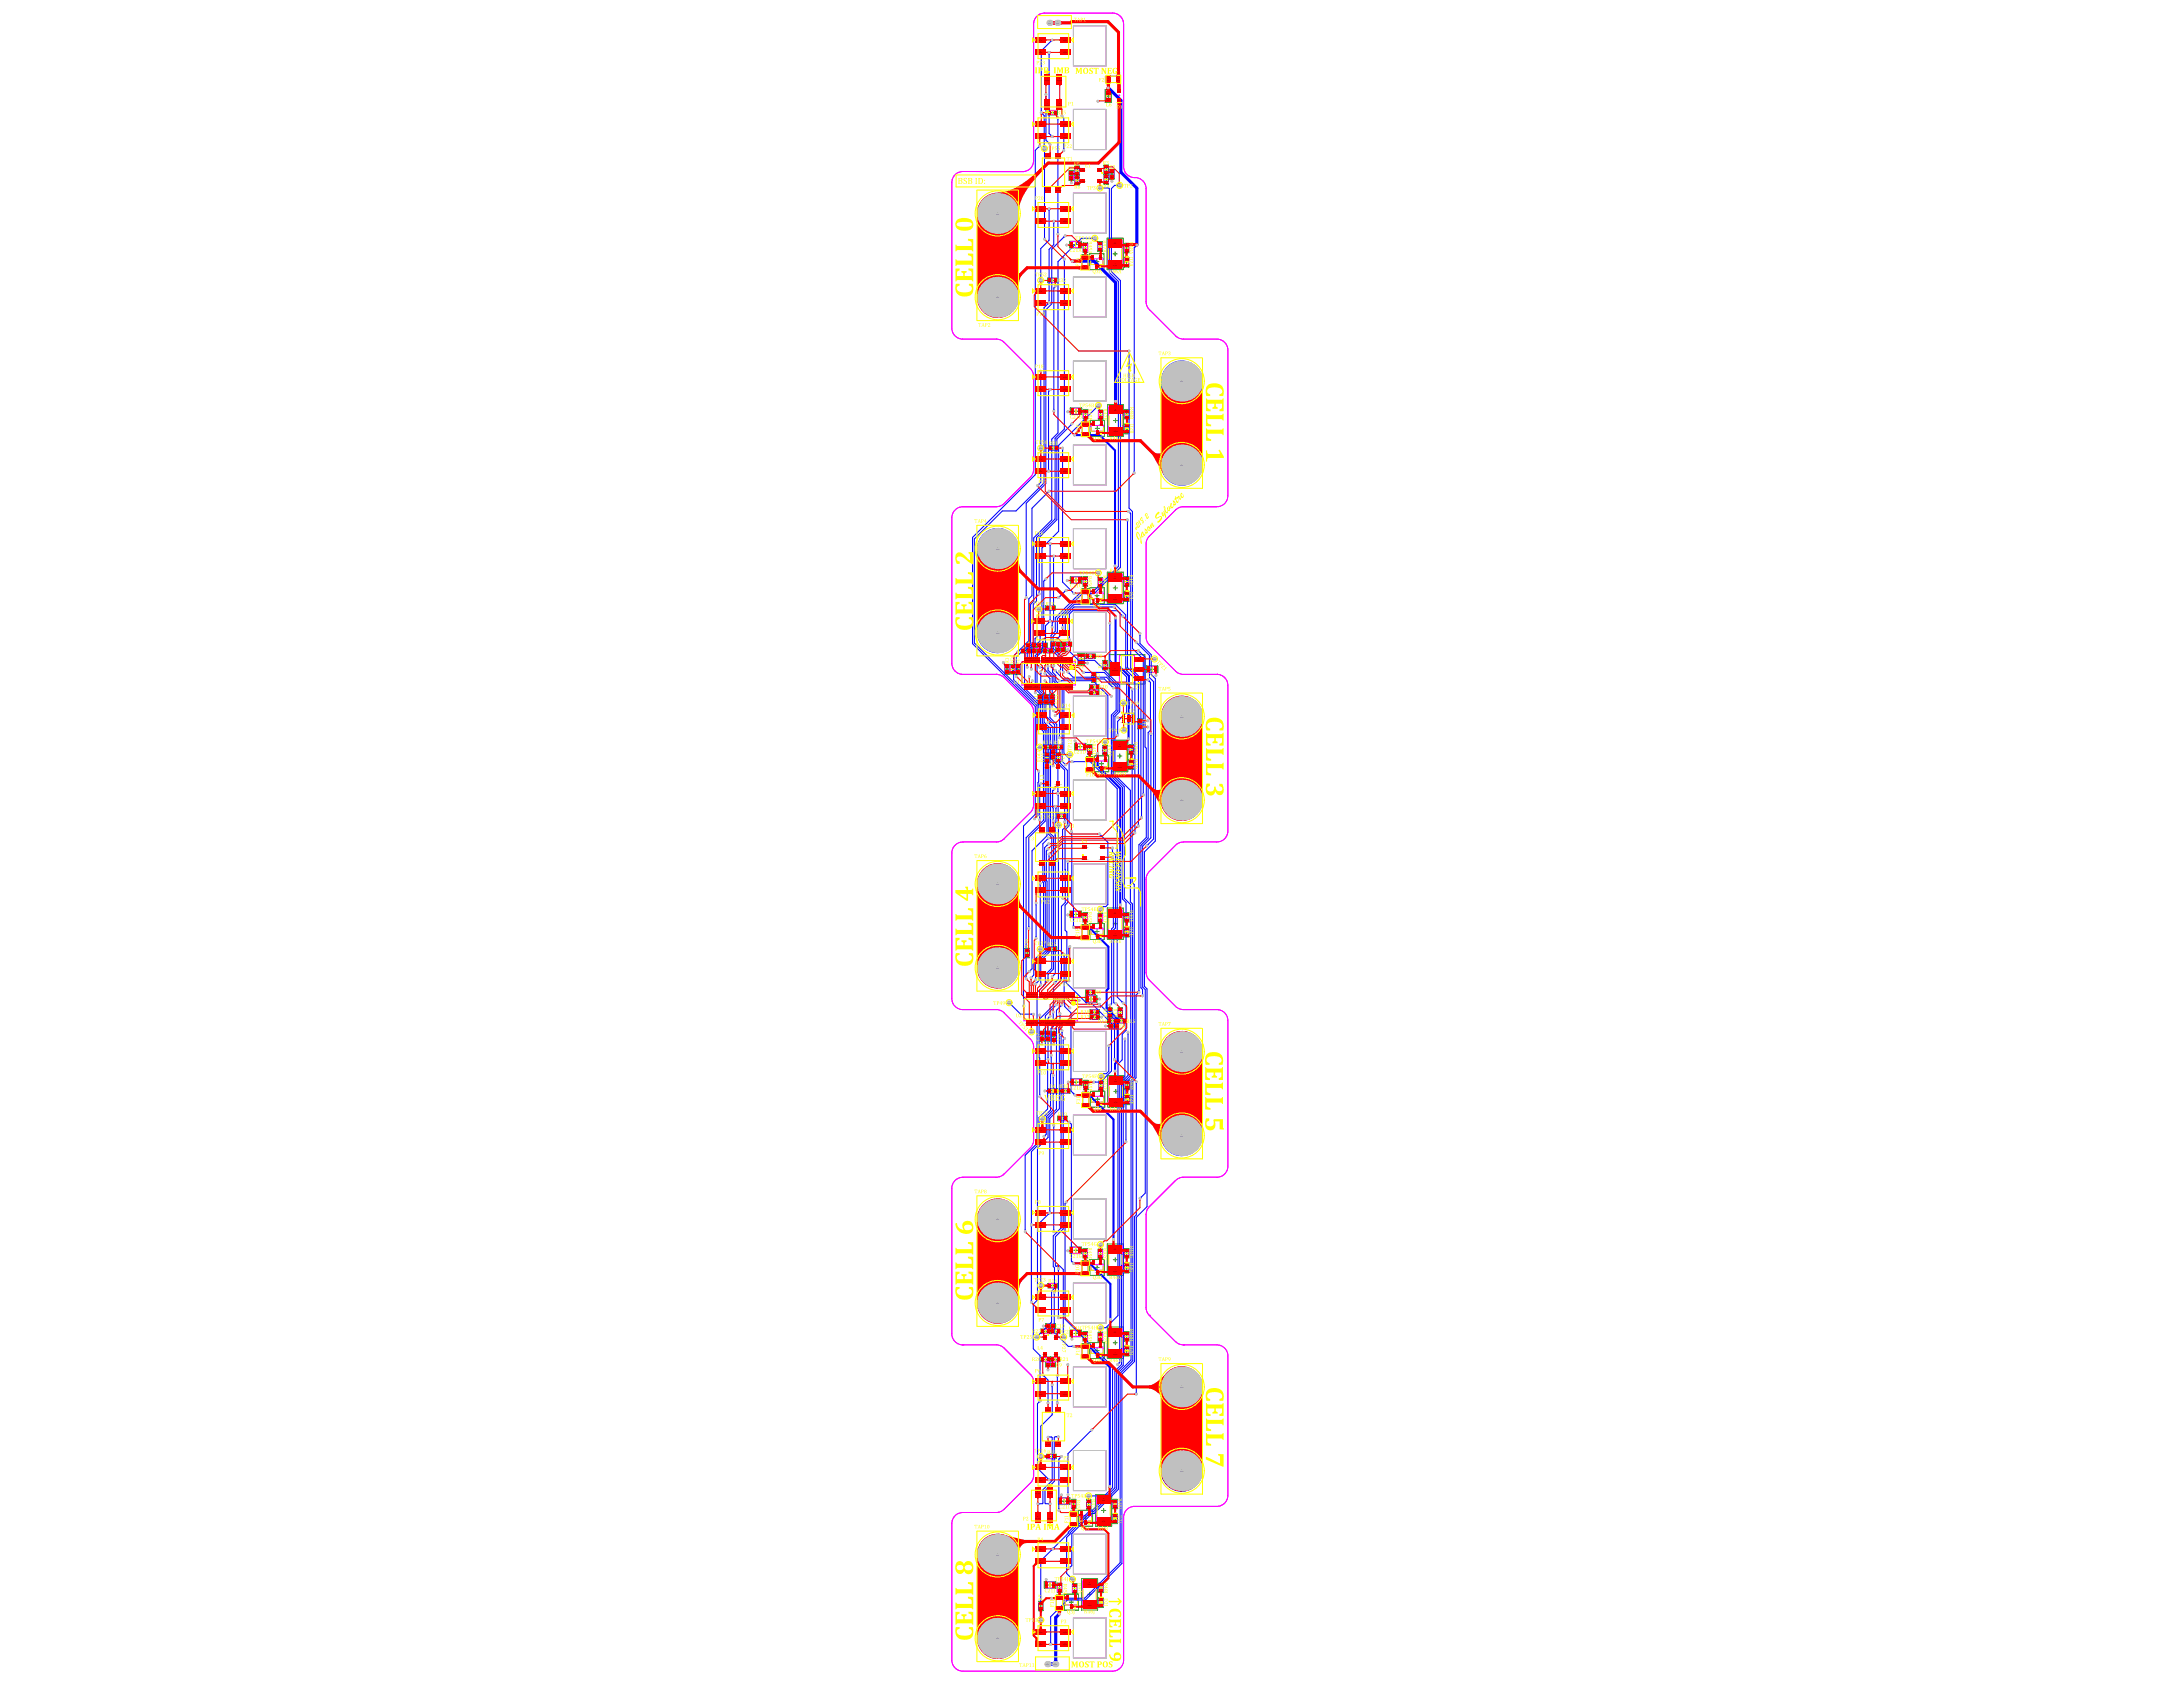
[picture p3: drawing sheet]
<svg xmlns="http://www.w3.org/2000/svg" width="279mm" height="216mm" viewBox="0 0 279 216" stroke-linecap="round" stroke-linejoin="round" font-family="sans-serif">
<g fill="none" stroke="#008000" stroke-width=".13">
<path d="M134.1 14.1h1.2v.6h-1.2zM134.5 14.4h.5M134.7 14.2v.5M141.5 11.5h.7v1.6h-.7zM141.6 12.3h.5M141.8 12v.5M143.1 9.8v.8M143.1 9.8h-1.6v.8h1.6M134.1 35.6h1.2v.6h-1.2zM134.4 35.9h.5M134.7 35.6v.5M136.8 21.8h.6v1.3h-.6z"/>
<path d="M136.9 22.5h.5M136.9 30.9h1.5v.8h-1.5zM137.1 22.2v.5M137.4 31.3h.5M137.6 21.3h.5v2.4h-.5zM137.6 22.5h.5M137.6 23.1h.5M137.6 21.9h.5M137.7 31v.6M137.9 21.6v.5M137.9 22.8v.5M138.5 34.2v-1.6h.8v1.6"/>
<path d="M138.5 34.2h.8M138.6 31.1h.6v1.2h-.6zM138.7 31.7h.5M138.9 31.4v.5M139.5 32.5h1.8v2h-1.8zM140.1 33.5h.5M140.4 33.2v.6M140.5 30.9h.6v1.2h-.6zM140.5 31.5h.5M140.8 31.3v.5M141.3 22.4h.6v1.2h-.6zM141.3 21.1h.6v1.2h-.6z"/>
<path d="M141.3 23h.5M141.3 21.7h.5M141.6 21.5v.5M141.6 22.7v.5M141.7 30.5h2v4h-2zM142 21.7h.6v1.2h-.6zM142.1 22.3h.5M142.3 22v.5M142.5 32.5h.5M142.7 32.2v.6M143.9 31.1h.6v1.2h-.6zM143.9 32.9h.6v1.3h-.6z"/>
<path d="M143.9 33.6h.5M143.9 31.7h.5M144.2 31.5v.5M144.2 33.3v.5M134.2 57.1h1.2v.5h-1.2zM134.6 57.3h.4M134.8 57.1v.5M137 52.2h1.4v.8h-1.4zM137.5 52.6h.5M137.7 52.4v.5M138.5 55.5v-1.6h.8v1.6M138.5 55.5h.8"/>
<path d="M138.6 52.4h.6v1.2h-.6zM138.7 53h.5M138.9 52.8v.4M139.5 53.8h1.9v2h-1.9zM140.2 54.8h.5M140.4 54.6v.5M140.6 52.5h.6v1.2h-.6zM140.6 53.1h.5M140.9 52.8v.5M141.8 51.8h2v4h-2zM142.5 53.8h.5M142.8 53.6v.5"/>
<path d="M144 52.4h.5v1.2h-.5zM144 54.3h.5v1.2h-.5zM144 53h.5M144 54.9h.5M144.2 52.8v.4M144.2 54.6v.5M133.8 77.5h1.2v.6h-1.2zM134.2 77.8h.5M134.4 77.6v.5M137 73.8h1.5v.8h-1.5zM137.5 74.2h.5M137.7 74v.5"/>
<path d="M138.5 77v-1.7h.8v1.7M138.5 76.9h.8M138.6 73.8h.6v1.2h-.6zM138.7 74.4h.5M138.9 74.2v.5M139.5 75.2h1.8v2.1h-1.8zM140.1 76.2h.6M140.4 76v.5M140.5 73.9h.6v1.2h-.6zM140.6 74.5h.5M140.8 74.3v.4M141.7 73.2h2.1v4.1h-2.1z"/>
<path d="M142.5 75.2h.5M142.7 75v.5M143.9 73.8h.6v1.2h-.6zM143.9 75.7h.6v1.2h-.6zM144 74.4h.5M144 76.3h.5M144.2 74.2v.5M144.2 76.1v.4M128.6 85h.6v1.3h-.6zM128.6 85.7h.5M128.9 85.4v.5M129.3 85.1h.6v1.2h-.6z"/>
<path d="M129.4 85.7h.5M129.6 85.4v.5M130 85h.6v1.3h-.6zM130 85.7h.5M130.3 85.4v.5M130.7 83h1.3v.6h-1.3zM131.1 83.3h.5M131.3 83v.5M131.3 82.3h1.3v.6h-1.3zM131.7 82.6h.5M132 82.4v.4M132 83h1.3v.6h-1.3z"/>
<path d="M132.4 83.3h.5M132.7 83v.5M132.8 82.3h1.2v.6h-1.2zM132.9 88.9h.5v1.2h-.5zM132.9 89.5h.5M133.1 89.3v.5M133.2 82.6h.5M133.4 82.4v.4M133.5 83h1.3v.6h-1.3zM133.5 95.3h1.2v.6h-1.2zM133.6 88.9h.6v1.2h-.6zM133.7 89.5h.5"/>
<path d="M133.7 96.4h.6v1.2h-.6zM133.8 97h.5M133.9 95.6h.5M133.9 83.3h.5M133.9 89.3v.5M134 96.7v.5M134.1 83v.5M134.1 95.4v.5M134.4 88.9h.6v1.2h-.6zM134.4 89.5h.5M134.5 82.2h1.2v.6h-1.2zM134.5 95.9h.6v1.3h-.6z"/>
<path d="M134.6 96.6h.4M134.7 89.3v.5M134.8 96.3v.5M134.9 82.5h.4M134.9 95.3h1.2v.6h-1.2zM135.1 82.2v.5M135.1 82.8h1.3v.6h-1.3zM135.2 96.4h.6v1.2h-.6zM135.2 97h.5M135.2 95.6h.5M135.5 95.4v.5M135.5 96.7v.5"/>
<path d="M135.5 83.1h.5M135.7 82.9v.5M135.9 82.2h1.3v.6h-1.3zM136.3 82.5h.5M136.5 82.2v.5M137.5 95.1h1.5v.9h-1.5zM138 83.6h.8v1.5h-.8zM138 95.6h.5M138.1 84.3h.5M138.3 95.3v.5M138.4 84.1v.5M139 83.7h1.2v.6h-1.2z"/>
<path d="M139.1 98.4h.8M139.1 98.5v-1.6h.8v1.6M139.2 95.3h.6v1.2h-.6zM139.2 95.9h.5M139.3 84h.5M139.5 87.6h1.2v.6h-1.2zM139.5 88.4h1.2v.5h-1.2zM139.5 95.7v.5M139.6 83.7v.5M139.7 86.1h.6v1.2h-.6zM139.7 86.7h.5M139.8 88.6h.5"/>
<path d="M139.8 87.9h.5M140 86.4v.5M140.1 87.7v.5M140.1 88.4v.5M140.1 96.7h1.8v2.1h-1.8zM140.7 97.7h.5M141 97.5v.5M141.1 95.4h.6v1.2h-.6zM141.2 84.5h.5v1.2h-.5zM141.2 96h.5M141.2 85.1h.5M141.4 95.8v.5"/>
<path d="M141.4 84.9v.5M142 83.8h4.5v3.7h-4.5zM142.3 94.7h2v4.1h-2zM143.1 96.8h.5M143.3 96.5v.5M144 85.7h.5M144.2 85.4v.5M144.5 97.2h.6v1.2h-.6zM144.5 95.3h.6v1.2h-.6zM144.5 95.9h.5M144.5 97.8h.5M144.8 95.7v.5"/>
<path d="M144.8 97.6v.5M145.6 92h.6v1.3h-.6zM145.7 92.6h.5M145.9 92.4v.5M146.7 85.2h1.5v.9h-1.5zM147.2 85.7h.5M147.5 85.4v.5M135.2 104.2h1.2v.5h-1.2zM135.6 104.5h.5M135.8 104.2v.5M137 116.6h1.4v.8h-1.4zM137.4 117h.5"/>
<path d="M137.7 116.8v.5M138.5 119.9v-1.6h.8v1.6M138.5 119.9h.8M138.6 116.8h.6v1.2h-.6zM138.7 117.4h.5M138.9 117.1v.5M139.5 118.2h1.8v2h-1.8zM140.1 119.2h.6M140.4 119v.5M140.6 116.9h.5v1.2h-.5zM140.6 117.5h.5M140.8 117.2v.5"/>
<path d="M141.7 116.2h2.1v4h-2.1zM142.5 118.2h.5M142.7 118v.5M143.9 116.8h.6v1.2h-.6zM143.9 118.6h.6v1.3h-.6zM144 117.4h.5M144 119.3h.5M144.2 117.1v.5M144.2 119v.5M131.2 121.4h.6v1.2h-.6zM131.2 122h.5M131.5 121.7v.5"/>
<path d="M133.1 132h.6v1.2h-.6zM133.2 132.6h.5M133.4 132.4v.5M133.8 132h.6v1.2h-.6zM133.8 132.6h.5M134 121.2h1.2v.6h-1.2zM134.1 132.4v.5M134.1 139.3h1.3v.6h-1.3zM134.4 121.5h.5M134.5 139.6h.5M134.6 132h.6v1.3h-.6zM134.6 132.7h.5"/>
<path d="M134.6 121.2v.5M134.7 139.3v.5M134.9 132.4v.5M135.8 139.3h1.1v.6h-1.1zM136.1 139.6h.5M136.4 139.4v.5M137 138.1h1.5v.8h-1.5zM137.5 138.5h.5M137.8 138.2v.5M138.7 138.3h.6v1.2h-.6zM138.7 138.9h.5M138.9 127.4h1.5v.9h-1.5z"/>
<path d="M138.9 126.7h1.2v.6h-1.2zM139 138.6v.5M139.3 127h.5M139.4 127.9h.5M139.5 129.2h1.2v.6h-1.2zM139.5 129.9h1.2v.6h-1.2zM139.5 126.7v.5M139.6 139.7h1.8v2h-1.8zM139.7 127.6v.5M139.9 130.2h.5M139.9 129.5h.5M140.1 129.3v.5"/>
<path d="M140.1 129.9v.5M140.6 138.3h.6v1.2h-.6zM140.7 138.9h.5M140.9 138.7v.5M141.8 130.4h2.3v.5h-2.3zM141.8 129h.5v1.2h-.5zM141.8 137.7h2v4h-2zM141.8 129.6h.5M141.9 131h1.3v.6h-1.3zM142 129.3v.5M142.1 130.6h.5M142.3 131.3h.5"/>
<path d="M142.4 130.4v.5M142.5 131.1v.5M142.6 139.7h.5M142.8 139.4v.5M142.9 130.4v.5M143 130.4v.5M143.1 129h.6v1.2h-.6zM143.1 129.6h.5M143.3 130.6h.5M143.4 129.3v.5M143.5 130.4v.5M144 138.3h.6v1.2h-.6z"/>
<path d="M144 138.9h.5M144.3 138.6v.5M135.4 142.8h1.2v.6h-1.2zM135.7 143.1h.5M136 142.9v.5M137 159.6h1.4v.8h-1.4zM137.7 159.8v.5M138.6 141.4v-1.6h.8v1.6M138.6 141.3h.8M138.6 159.8h.6v1.2h-.6zM140.2 140.7h.5M140.5 140.4v.5"/>
<path d="M140.6 159.9h.5v1.2h-.5zM141.7 159.2h2.1v4h-2.1zM143.9 159.8h.6v1.2h-.6zM144 140.1h.6v1.3h-.6zM144 140.7h.5M144.3 140.5v.5M133.2 170.1h1.2v.6h-1.2zM133.2 173.7h2.4v.6h-2.4zM133.6 170.4h.5M133.6 174h.5M133.8 170.1v.5M133.8 173.7v.5"/>
<path d="M133.8 169.4h1.3v.6h-1.3zM133.8 174.3h1.3v.6h-1.3zM134.1 164.2h1.2v.6h-1.2zM134.2 174.6h.5M134.2 169.7h.5M134.4 173.7v.6M134.5 169.5v.5M134.5 170.1h1.2v.6h-1.2zM134.5 174.4v.5M134.5 164.5h.5M134.7 164.3v.5M134.8 174h.5"/>
<path d="M134.8 170.4h.5M135 173.7v.5M135.1 170.1v.5M137 170.2h1.4v.9h-1.4zM137.4 170.6h.5M137.4 160h.5M137.7 170.4v.5M138.5 162.9v-1.6h.8v1.6M138.5 173.6v-1.7h.8v1.7M138.5 173.5h.8M138.5 162.9h.8M138.6 170.4h.6v1.2h-.6z"/>
<path d="M138.7 171h.5M138.7 160.4h.5M138.9 160.1v.5M138.9 170.8v.5M139.5 161.2h1.8v2h-1.8zM139.5 171.8h1.8v2.1h-1.8zM140.1 172.8h.6M140.1 162.2h.6M140.4 161.9v.6M140.4 172.6v.5M140.6 170.5h.5v1.2h-.5zM140.6 171.1h.5"/>
<path d="M140.6 160.5h.5M140.8 160.2v.5M140.8 170.9v.4M141.7 169.8h2.1v4.1h-2.1zM142.5 171.8h.5M142.5 161.2h.5M142.7 160.9v.6M142.7 171.6v.5M143.9 161.6h.6v1.3h-.6zM143.9 170.4h.6v1.2h-.6zM143.9 172.3h.6v1.2h-.6zM144 171h.5"/>
<path d="M144 160.4h.5M144 172.9h.5M144 162.3h.5M144.2 160.1v.5M144.2 162v.5M144.2 170.8v.5M144.2 172.7v.4M134 186.1h1.2v.6h-1.2zM134.3 186.4h.5M134.6 186.1v.5M135.5 191.7h1.4v.8h-1.4zM135.9 192.1h.6"/>
<path d="M136.2 191.9v.5M137 195h.8M137 195v-1.6h.8v1.6M137.1 191.9h.6v1.2h-.6zM137.2 192.5h.5M137.4 192.2v.5M138 193.3h1.8v2h-1.8zM138.7 194.3h.5M138.9 194v.6M139.1 192h.5v1.2h-.5zM139.1 192.6h.5M139.3 192.3v.5"/>
<path d="M140.2 191.3h2.1v4h-2.1zM141 193.3h.5M141.3 193v.6M142.4 191.9h.6v1.2h-.6zM142.4 193.7h.6v1.3h-.6zM142.5 192.5h.5M142.5 194.4h.5M142.7 192.2v.5M142.7 194.1v.5M132.9 204.9h.6v1.2h-.6zM133 205.5h.5M133.2 205.3v.5"/>
<path d="M133.7 202.4h1.4v.9h-1.4zM134.1 202.8h.6M134.4 202.6v.5M135.2 205.8v-1.7h.8v1.7M135.2 205.7h.8M135.3 202.6h.6v1.2h-.6zM135.4 203.2h.5M135.6 203v.5M136.2 204h1.8v2.1h-1.8zM136.9 205h.5M137.1 204.8v.5M137.3 202.7h.5v1.2h-.5z"/>
<path d="M137.3 203.3h.5M137.5 203v.5M138.4 202h2.1v4.1h-2.1zM139.2 204h.5M139.5 203.8v.5M140.6 202.6h.6v1.2h-.6zM140.6 204.5h.6v1.2h-.6zM140.7 203.2h.5M140.7 205.1h.5M140.9 203v.5M140.9 204.8v.5"/>
</g>
<g fill="none" stroke="#f0f" stroke-width=".13">
<path d="M134.3 14.2h.9v.5h-.9zM137.4 3.3h4.2v5.1h-4.2zM137.4 14h4.2v5.1h-4.2zM141.6 11.8h.5v.9h-.5zM141.8 9.8h1.3v.8h-1.3zM143.1 12.2h.2M143.2 12.1v.2M134.2 35.6h.9v.5h-.9zM136.9 22h.5v.9h-.5zM137.1 30.9h1.1v.8h-1.1zM137.4 24.7h4.2v5.2h-4.2zM137.4 35.5h4.2v5.1h-4.2z"/>
<path d="M137.6 21.4h.5v.9h-.5zM137.6 22.6h.5v.9h-.5zM138.5 33h.8v1.2h-.8zM138.7 31.2h.5v1h-.5zM139.6 33.1h1.6v.8h-1.6zM140.5 31.1h.5v.9h-.5zM141.3 22.5h.5v.9h-.5zM141.3 21.3h.5v.9h-.5zM141.8 30.8h1.8v3.4h-1.8zM142.1 21.8h.5v1h-.5zM143.9 31.3h.5v.9h-.5zM143.9 33.1h.5v.9h-.5z"/>
<path d="M134.3 57.1h1v.5h-1zM137.1 52.2h1.2v.8h-1.2zM137.4 46.2h4.2v5.1h-4.2zM137.4 56.9h4.2v5.1h-4.2zM138.5 54.3h.8v1.3h-.8zM138.7 52.5h.5v1h-.5zM139.7 54.5h1.5v.7h-1.5zM140.6 52.6h.5v.9h-.5zM141.9 52.1h1.8v3.5h-1.8zM144 52.5h.5v1h-.5zM144 54.4h.5v.9h-.5zM134 77.6h.9v.5h-.9z"/>
<path d="M137.2 73.8h1.1v.8h-1.1zM137.4 67.6h4.2v5.2h-4.2zM137.4 78.4h4.2v5.1h-4.2zM138.5 75.7h.8v1.3h-.8zM138.7 74h.5v.9h-.5zM139.6 75.9h1.6v.7h-1.6zM140.6 74h.5v1h-.5zM141.9 73.5h1.7v3.5h-1.7zM144 74h.5v.9h-.5zM144 75.9h.5v.8h-.5zM127.5 86.3h.1M127.5 86.3a1.41 1.41 0 0 1 1 .4l3.4 3.4a1.41 1.41 0 0 1 .4 1v11.9a1.41 1.41 0 0 1-.4 1l-3.4 3.3a1.41 1.41 0 0 1-1 .5h-4.3a1.41 1.41 0 0 0-1.4 1.4v18.6a1.41 1.41 0 0 0 1.4 1.4h4.3a1.41 1.41 0 0 1 1 .4l3.4 3.4a1.41 1.41 0 0 1 .4 1v11.9a1.41 1.41 0 0 1-.4 1l-3.4 3.3a1.41 1.41 0 0 1-1 .5h-4.3a1.41 1.41 0 0 0-1.4 1.4v18.6a1.41 1.41 0 0 0 1.4 1.4"/>
<path d="M127.5 86.3h-4.3a1.41 1.41 0 0 1-1.4-1.4v-18.6a1.41 1.41 0 0 1 1.4-1.4h4.3a1.41 1.41 0 0 0 1-.5l3.4-3.3a1.41 1.41 0 0 0 .4-1v-11.9a1.41 1.41 0 0 0-.4-1l-3.4-3.4a1.41 1.41 0 0 0-1-.4h-4.3a1.41 1.41 0 0 1-1.4-1.4v-18.6a1.41 1.41 0 0 1 1.4-1.5l7.7 .1a1.41 1.41 0 0 0 1.4-1.4v-17.5a1.41 1.41 0 0 1 1.4-1.4h8.7a1.41 1.41 0 0 1 1.4 1.4v18.2a1.41 1.41 0 0 0 1.5 1.4 1.41 1.41 0 0 1 1.4 1.4v14.5a1.41 1.41 0 0 0 .4 1l3.4 3.4a1.41 1.41 0 0 0 1 .4h4.2a1.41 1.41 0 0 1 1.5 1.4v18.6a1.41 1.41 0 0 1-1.5 1.5h-4.2a1.41 1.41 0 0 0-1 .4l-3.4 3.3a1.41 1.41 0 0 0-.4 1v11.9a1.41 1.41 0 0 0 .4 1l3.4 3.4a1.41 1.41 0 0 0 1 .4h4.2M128.6 85.2h.5v.9h-.5zM129.4 85.2h.5v.9h-.5zM130 85.2h.5v.9h-.5zM130.8 84.7h6.8v3h-6.8zM130.9 83h.9v.5h-.9zM131.5 82.4h.9v.4h-.9zM132.2 83h.9v.5h-.9zM132.9 89.1h.5v.9h-.5zM132.9 82.4h1v.4h-1zM133.7 89.1h.5v.9h-.5zM133.7 83h.9v.5h-.9z"/>
<path d="M133.7 95.4h.9v.5h-.9zM133.8 96.5h.5v.9h-.5zM134.4 89.1h.5v.9h-.5zM134.6 96.1h.4v.9h-.4zM134.6 82.2h1v.5h-1zM135 95.4h.9v.5h-.9zM135.2 96.5h.5v.9h-.5zM135.3 82.9h.9v.5h-.9zM136.1 82.2h.9v.5h-.9zM137.4 89.1h4.2v5.1h-4.2zM137.4 99.8h4.2v5.1h-4.2zM137.7 95.2h1.1v.7h-1.1z"/>
<path d="M138 83.8h.8v1.1h-.8zM139.1 97.2h.8v1.3h-.8zM139.1 83.7h.9v.5h-.9zM139.2 95.5h.5v.9h-.5zM139.6 87.7h.9v.5h-.9zM139.6 88.4h.9v.5h-.9zM139.7 86.2h.5v.9h-.5zM140.2 97.4h1.6v.7h-1.6zM141.2 95.6h.5v.9h-.5zM141.2 84.7h.5v.9h-.5zM142.4 95h1.8v3.5h-1.8zM143.3 83.9h1.9v3.5h-1.9z"/>
<path d="M144.5 95.5h.5v.9h-.5zM144.5 97.4h.5v.9h-.5zM145.7 92.2h.5v.9h-.5zM146.9 85.3h1.1v.7h-1.1zM155.7 86.3h.1M155.7 86.3a1.41 1.41 0 0 1 1.5 1.4v18.6a1.41 1.41 0 0 1-1.5 1.5h-4.2a1.41 1.41 0 0 0-1 .4l-3.4 3.3a1.41 1.41 0 0 0-.4 1v11.9a1.41 1.41 0 0 0 .4 1l3.4 3.4a1.41 1.41 0 0 0 1 .4h4.2a1.41 1.41 0 0 1 1.5 1.4v18.6a1.41 1.41 0 0 1-1.5 1.5h-4.2a1.41 1.41 0 0 0-1 .4l-3.4 3.3a1.41 1.41 0 0 0-.4 1v11.9a1.41 1.41 0 0 0 .4 1M135.4 104.2h.9v.5h-.9zM137.1 116.6h1.2v.8h-1.2zM137.4 110.5h4.2v5.2h-4.2zM138.5 118.7h.8v1.2h-.8zM138.7 116.9h.5v1h-.5zM139.6 118.8h1.6v.8h-1.6z"/>
<path d="M140.6 117h.5v.9h-.5zM141.9 116.5h1.7v3.4h-1.7zM144 116.9h.5v1h-.5zM144 118.8h.5v.9h-.5zM131.1 127.7h6.8v2.9h-6.8zM131.2 121.5h.5v.9h-.5zM133.2 132.1h.5v1h-.5zM133.8 132.1h.5v1h-.5zM134.2 121.2h.9v.5h-.9zM134.3 139.3h.9v.5h-.9zM134.6 132.2h.5v.9h-.5zM135.9 139.4h.9v.5h-.9z"/>
<path d="M137.2 138.1h1.1v.8h-1.1zM137.4 121.3h4.2v5.1h-4.2zM137.4 132h4.2v5.1h-4.2zM138.7 138.4h.5v.9h-.5zM139.1 127.5h1.1v.7h-1.1zM139.1 126.7h.9v.5h-.9zM139.7 129.3h.9v.5h-.9zM139.7 129.9h.9v.5h-.9zM140.7 138.5h.5v.9h-.5zM141.8 129.1h.5v.9h-.5zM141.9 130.4h.9v.5h-.9zM141.9 138h1.8v3.4h-1.8z"/>
<path d="M142.1 131.1h.9v.5h-.9zM143.1 130.4h.9v.5h-.9zM143.1 129.1h.5v.9h-.5zM144 138.4h.5v.9h-.5zM135.5 142.9h.9v.5h-.9zM137.1 159.6h1.2v.8h-1.2zM137.4 142.7h4.2v5.2h-4.2zM137.4 153.5h4.2v5.1h-4.2zM138.6 140.1h.8v1.3h-.8zM138.7 159.9h.5v.9h-.5zM139.7 140.3h1.6v.7h-1.6zM141.9 159.5h1.7v3.4h-1.7z"/>
<path d="M144 159.9h.5v.9h-.5zM144 140.3h.5v.9h-.5zM123.2 172.1h.1M123.2 172.1h4.3a1.41 1.41 0 0 1 1 .4l3.4 3.4a1.41 1.41 0 0 1 .4 1v11.9a1.41 1.41 0 0 1-.4 1l-3.4 3.4a1.41 1.41 0 0 1-1 .4h-4.3a1.41 1.41 0 0 0-1.4 1.4v17.5a1.41 1.41 0 0 0 1.4 1.4h19.2a1.41 1.41 0 0 0 1.4-1.4v-18.3a1.41 1.41 0 0 1 1.4-1.4h10.5a1.41 1.41 0 0 0 1.5-1.4v-17.9a1.41 1.41 0 0 0-1.5-1.4h-4.2M133.4 170.1h.9v.5h-.9zM133.4 173.7h.9v.5h-.9zM134 169.5h.9v.5h-.9zM134 174.4h.9v.5h-.9zM134.3 164.3h.9v.5h-.9zM134.6 173.7h.9v.5h-.9zM134.6 170.1h.9v.5h-.9zM137.1 170.3h1.2v.7h-1.2z"/>
<path d="M137.4 164.2h4.2v5.1h-4.2zM137.4 174.9h4.2v5.1h-4.2zM138.5 161.7h.8v1.2h-.8zM138.5 172.3h.8v1.3h-.8zM138.7 170.6h.5v.9h-.5zM139.6 161.8h1.6v.8h-1.6zM139.6 172.5h1.6v.7h-1.6zM140.6 160h.5v.9h-.5zM140.6 170.6h.5v1h-.5zM141.9 170.1h1.7v3.5h-1.7zM144 161.8h.5v.9h-.5zM144 170.6h.5v.9h-.5z"/>
<path d="M144 172.5h.5v.8h-.5zM147.1 168.3h.1M147.1 168.3l3.4 3.4a1.41 1.41 0 0 0 1 .4M151.5 172.1h.1M134.1 186.1h.9v.5h-.9zM135.6 191.7h1.2v.8h-1.2zM137 193.8h.8v1.2h-.8zM137.2 192h.5v.9h-.5zM137.4 185.6h4.2v5.2h-4.2zM137.4 196.4h4.2v5.1h-4.2zM138.1 193.9h1.6v.8h-1.6zM139.1 192.1h.5v.9h-.5z"/>
<path d="M140.4 191.6h1.7v3.4h-1.7zM142.5 192h.5v.9h-.5zM142.5 193.9h.5v.9h-.5zM133 205.1h.5v.9h-.5zM133.8 202.5h1.2v.7h-1.2zM135.2 204.5h.8v1.3h-.8zM135.4 202.8h.5v.9h-.5zM136.3 204.7h1.6v.7h-1.6zM137.3 202.8h.5v1h-.5zM137.4 207.1h4.2v5.1h-4.2zM138.6 202.3h1.7v3.5h-1.7zM140.7 202.8h.5v.9h-.5z"/>
<path d="M140.7 204.7h.5v.8h-.5z"/>
<circle cx="137.2" cy="85.2" r=".26"/>
<circle cx="137.4" cy="128.1" r=".26"/>
</g>
<g fill="none" stroke="#c0c0c0" stroke-width=".13">
<path d="M137.4 14h4.2v5.1h-4.2zM137.4 3.3h4.2v5.1h-4.2zM137.4 24.7h4.2v5.2h-4.2zM137.4 35.5h4.2v5.1h-4.2zM137.4 56.9h4.2v5.1h-4.2zM137.4 46.2h4.2v5.1h-4.2zM137.4 78.4h4.2v5.1h-4.2zM137.4 67.6h4.2v5.2h-4.2zM137.4 89.1h4.2v5.1h-4.2zM137.4 99.8h4.2v5.1h-4.2zM137.4 110.5h4.2v5.2h-4.2zM137.4 132h4.2v5.1h-4.2z"/>
<path d="M137.4 121.3h4.2v5.1h-4.2zM137.4 142.7h4.2v5.2h-4.2zM137.4 153.5h4.2v5.1h-4.2zM137.4 174.9h4.2v5.1h-4.2zM137.4 164.2h4.2v5.1h-4.2zM137.4 196.4h4.2v5.1h-4.2zM137.4 185.6h4.2v5.2h-4.2zM137.4 207.1h4.2v5.1h-4.2z"/>
</g>
<g fill="#00f">
<path d="M130 86.3h.1l.1 .2h-.2z"/>
<path d="M131.1 157.3h.2v.2h-.2z"/>
<path d="M130.9 128.5h.2v.1l-.2 .1z"/>
<path d="M131.9 166.4h.2v.1h-.2z"/>
<path d="M132 129.7h.1v.2h-.1z"/>
<path d="M131.7 124.1h.2l.1 .1-.1 .1z"/>
<path d="M131.6 118.5h.1l.1 .2h-.3z"/>
<path d="M131.9 85.4h.2v.1h-.2z"/>
<path d="M133 192.3l.1 .1v.1l-.1 .1z"/>
<path d="M133.1 186h.2l.1 .2h-.4z"/>
<path d="M133 179h.2v.1l-.2 .1z"/>
<path d="M133.1 164.1h.2l.1 .2h-.4z"/>
<path d="M133 140.1h.1l.1 .1h-.3z"/>
<path d="M132.5 125.7h.2l.1 .1-.1 .1z"/>
<path d="M133.1 125.8h.2v.1h-.2z"/>
<path d="M133.1 121.1h.1l.1 .2h-.3z"/>
<path d="M132.5 119.8h.2v.1h-.2z"/>
<path d="M132.5 115.7h.2v.1h-.2z"/>
<path d="M133 113.2h.3l-.1 .1h-.1z"/>
<path d="M133 104.6h.1l.1 .2h-.3z"/>
<path d="M132.8 98.8h.3l-.1 .2h-.1z"/>
<path d="M133.1 86.1h.2v.2h-.2z"/>
<path d="M133.2 85.3l.2 .1-.1 .1h-.1z"/>
<path d="M132.9 75.7h.2v.2h-.2z"/>
<path d="M132.8 61.9h.2l.1 .1-.1 .1z"/>
<path d="M133 57.5h.4l-.1 .3h-.2z"/>
<path d="M133.1 47.6h.2v.2h-.2z"/>
<path d="M133.1 35.5h.2l.1 .2h-.4z"/>
<path d="M133.2 14.1h.1l.1 .2h-.3z"/>
<path d="M134.4 210.2h.1l.1 .1h-.3z"/>
<path d="M134.1 192.4l.2-.1v.3l-.2-.1z"/>
<path d="M134 189.2l.1-.1 .2 .1-.2 .2z"/>
<path d="M134.2 183.8h.2v.2h-.1z"/>
<path d="M134.1 155.2l.2 .2-.1 .1-.1-.1z"/>
<path d="M134.3 154.9l.1 .1 .1 .1h-.3z"/>
<path d="M134.1 135.3h.1l.1 .1h-.3z"/>
<path d="M134.2 130.1l.2 .1-.1 .1-.1-.1z"/>
<path d="M134.1 125.2h.1l.1 .2h-.3z"/>
<path d="M134.1 109.4h.3l-.1 .2h-.1z"/>
<path d="M134 108.7l.2 .1-.2 .1-.1-.1z"/>
<path d="M134 107.3l.2 .1-.2 .1v-.1z"/>
<path d="M134.1 92.6l.2-.2 .1 .2-.1 .1z"/>
<path d="M133.7 86.4l.2-.2 .1 .1-.1 .1z"/>
<path d="M134 85.4h.3l-.1 .1h-.1z"/>
<path d="M134.2 79.5l.2 .2h-.2z"/>
<path d="M133.7 74.1l.2 .2h-.2l-.1-.1z"/>
<path d="M134.1 62.9l.2 .1-.2 .1-.1-.1z"/>
<path d="M134.1 60h.2v.2h-.2z"/>
<path d="M134.2 49.9l.2 .1-.1 .1-.1-.1z"/>
<path d="M134.2 38.5h.1l.1 .1h-.3z"/>
<path d="M134.1 26.8h.3l-.1 .2h-.1z"/>
<path d="M134.2 18.3v-.1l.2 .1-.2 .2z"/>
<path d="M134.1 6.8h.3l-.1 .2h-.1z"/>
<path d="M134.9 212.4h.4l.1 .3h-.6z"/>
<path d="M134.7 204.4l.2 .1v.1l-.2 .1z"/>
<path d="M135.2 183.8l.1-.1v.3l-.1-.1z"/>
<path d="M135.2 176.2h.3l-.1 .1h-.1z"/>
<path d="M135.4 168.4h.1l.1 .1h-.3z"/>
<path d="M134.8 165.5h.3l-.1 .2h-.1z"/>
<path d="M135.3 162.5h.3l-.1 .1h-.1z"/>
<path d="M134.8 157.3h.1l.1 .2h-.3z"/>
<path d="M134.7 129.6h.2v.2h-.2z"/>
<path d="M135 125.6l.1-.1 .1 .1v.2z"/>
<path d="M134.7 124.8l.1-.1 .1 .1v.2z"/>
<path d="M135.4 105.2h.1l.1 .2h-.3z"/>
<path d="M135 103.4l.2-.1v.2h-.1z"/>
<path d="M135.3 101.3h.2v.1h-.2z"/>
<path d="M134.8 101l.2 .1-.2 .1-.1-.1z"/>
<path d="M135 86l.2-.2 .1 .2-.1 .1z"/>
<path d="M134.7 85.3l.2 .1-.1 .1z"/>
<path d="M135.1 81.7h.2l.1 .1-.1 .1z"/>
<path d="M134.7 71.3h.3l-.1 .2-.1-.1z"/>
<path d="M134.8 52.3h.1l.1 .2h-.3z"/>
<path d="M135.3 29.7h.2v.1h-.2z"/>
<path d="M134.7 28.4h.3l-.1 .2h-.1z"/>
<path d="M135.3 15.2h.2v.2h-.2z"/>
<path d="M136.3 153.9l.2 .1-.1 .1z"/>
<path d="M136.1 133l.1 .1h-.1h-.1z"/>
<path d="M135.8 132h.3l-.1 .2h-.1z"/>
<path d="M135.7 128.6l.2 .2h-.1l-.1-.1z"/>
<path d="M136.1 122.3h.2v.1h-.2z"/>
<path d="M135.9 114.7h.2v.1h-.2z"/>
<path d="M136.2 104.9h.1l.1 .2h-.3z"/>
<path d="M136.1 97.7l.1-.1 .2 .1-.2 .2z"/>
<path d="M135.7 87l.2 .1v.1h-.2z"/>
<path d="M135.9 80.1h.2v.1h-.2z"/>
<path d="M136.3 75.5l.1 .2-.1 .1-.1-.1z"/>
<path d="M135.9 57.5h.2v.1h-.2z"/>
<path d="M136.1 33.3h.3l-.1 .1h-.1z"/>
<path d="M136.1 30.2l.2 .2h-.1l-.1-.1z"/>
<path d="M136.1 19h.1l.1 .1h-.3z"/>
<path d="M135.9 15l.2-.1v.1l-.1 .1z"/>
<path d="M137 201.8h.3l-.3 .3-.1-.2z"/>
<path d="M137.1 172.2h.3v.2h-.3z"/>
<path d="M137.2 172.2h.1v.2h-.1z"/>
<path d="M137.1 161.5l.1-.1 .2 .1-.2 .2z"/>
<path d="M136.9 143.8l.1-.2 .1 .2-.1 .1z"/>
<path d="M137.3 118.3h.2v.3h-.2z"/>
<path d="M137.3 118.4h.2v.1h-.2z"/>
<path d="M137 106.6l.3-.1-.1 .1-.1 .1z"/>
<path d="M136.8 81.6h.1l.1 .1h-.3z"/>
<path d="M137.2 75.8l.1-.1 .2 .1-.2 .2z"/>
<path d="M137 54.3l.2 .1-.1 .1-.1-.1z"/>
<path d="M139.5 191.3l.2 .1v.1l-.2 .1z"/>
<path d="M139.5 183l.2 .2-.1 .1-.1-.1z"/>
<path d="M140.1 138.4h.2v.2h-.2z"/>
<path d="M140.7 128.7l.2-.2 .1 .2-.1 .1z"/>
<path d="M140.7 106.9l.2-.2 .1 .2-.1 .1z"/>
<path d="M140.3 51.9l.3 .3h-.3l-.1-.1z"/>
<path d="M141 169.7l.3 .2v.1l-.3 .1z"/>
<path d="M141.8 134h.2v.1h-.2z"/>
<path d="M141.5 94.7l.2-.1 .1 .1-.1 .3z"/>
<path d="M142.6 135.3h.1l.1 .2h-.3z"/>
<path d="M142.1 128.5l.1-.1 .1 .1-.1 .2z"/>
<path d="M142.2 108.6h.3l-.1 .2h-.1z"/>
<path d="M142.3 77.6h.1v.2l-.1-.1z"/>
<path d="M143.8 133.1h.3l-.1 .2h-.1z"/>
<path d="M143.5 78.7l.1-.1 .1 .1-.2 .2z"/>
<path d="M144.2 132.2h.3l-.1 .2h-.1z"/>
<path d="M144.8 88.3h.2v.2h-.2z"/>
<path d="M144.2 66.7h.2v.1h-.2z"/>
<path d="M144.4 45.1h.2v.1h-.2z"/>
<path d="M145.9 153.2l.2-.1 .1 .1-.1 .2z"/>
<path d="M145.3 138.6h.3l-.1 .1h-.1z"/>
<path d="M145.7 126.7h.1l.1 .2h-.3z"/>
<path d="M145.6 105.4h.2v.2h-.2z"/>
<path d="M146 104.4h.2v.1h-.2z"/>
<path d="M145.7 83.4l.2-.1 .1 .1-.1 .1z"/>
<path d="M145.4 82.4l.2-.2 .1 .2h-.1z"/>
<path d="M145.8 81.2h.2v.2h-.2z"/>
<path d="M146.9 87.2l.2-.2v.1v.1z"/>
<path d="M131.9 156.5h.2v.1l-.2 .3v.1h.2v-.1l-.2-.3z"/>
<path d="M132 124.9h.1l.1 .1v.1z"/>
<path d="M133.1 206.9h.2l.1 .2h-.4z"/>
<path d="M133 179.3l.1 .2h-.1l-.1-.1z"/>
<path d="M132.7 170.9l.2-.1 .1 .1-.1 .2z"/>
<path d="M133.1 56.9h.2l.1 .3h-.4z"/>
<path d="M132.9 18.7l.2 .2h-.2l-.1-.1z"/>
<path d="M133.3 14.6l.2-.2v.2l-.1 .1z"/>
<path d="M134.1 179.3h.1l.1 .1h-.3z"/>
<path d="M133.6 145.3l.2-.1 .1 .1-.1 .2z"/>
<path d="M134 108l.2 .2h-.2v-.1z"/>
<path d="M134.3 79.2h.2v.2h-.2z"/>
<path d="M134.3 69.7h.2v.2h-.2z"/>
<path d="M134.1 38.7l.2 .2-.2 .1-.1-.1z"/>
<path d="M133.6 30.4l.2-.1v.2h-.2z"/>
<path d="M133.7 12.2h.3l-.1 .2h-.1z"/>
<path d="M135.5 193h.1l.1 .2h-.3z"/>
<path d="M135.3 179.3h.1l.1 .1h-.3z"/>
<path d="M134.7 144.1h.3l-.1 .2h-.1z"/>
<path d="M134.7 137.8h.2v.1h-.2z"/>
<path d="M134.7 104.8h.2v.1h-.2z"/>
<path d="M135.3 105.8h.3l-.1 .2h-.1z"/>
<path d="M135.3 101.7l.3-.1-.1 .2h-.1z"/>
<path d="M134.9 36.7l.2 .1-.1 .1-.2-.1z"/>
<path d="M136 170.7h.2l.1 .2-.4 .1z"/>
<path d="M136.9 200.5l.1-.1 .1 .1-.1 .2z"/>
<path d="M137.3 139.9l.1-.1 .2 .2-.1 .1z"/>
<path d="M137.3 140l.1-.1 .2 .1-.2 .1z"/>
<path d="M137.3 97.3l.2 .1v.1l-.2 .1z"/>
<path d="M142.3 87.9l.1-.1 .1 .1-.2 .1z"/>
<path d="M143.5 128.2l.1-.1 .2 .1-.2 .2z"/>
<path d="M144.4 65.6l.2-.1 .1 .1-.1 .1z"/>
<path d="M145.4 178.1h.1l.1 .2h-.3z"/>
<path d="M145.6 127l.2 .2h-.2l-.1-.1z"/>
<path d="M145.3 31.4l.2 .2h-.2v-.1z"/>
<path d="M146.8 108.1l.1-.1 .1 .1v.1z"/>
<path d="M129.4 128.3l.1 .3-.1 .1-.2-.1z"/>
<path d="M133.3 142.9l.3-.1 .1 .1v.2z"/>
<path d="M132.5 125.1h.1l.1 .2h-.3z"/>
<path d="M132.4 104.6l.2-.1 .1 .1-.1 .2z"/>
<path d="M131.4 85.1h.1l.1 .2h-.3z"/>
<path d="M133.3 82h.3l-.1 .2h-.1z"/>
<path d="M131.3 76.2h.1l.1 .2h-.3z"/>
<path d="M133.5 19.2h.4l-.1 .2h-.2z"/>
<path d="M134.4 212.7l.2 .1v.4l-.2 .1z"/>
<path d="M134.5 212.8l.3-.1v.6l-.3-.1z"/>
<path d="M136.6 191h.2v.2h-.2z"/>
<path d="M135.7 186.4l.2 .2h-.2h-.1z"/>
<path d="M134.5 177.4h.3l-.1 .1h-.1z"/>
<path d="M134.4 135.2h.3l-.1 .1h-.1z"/>
<path d="M134.5 134.8l.1-.1 .1 .2h-.3z"/>
<path d="M135.5 129.8h.3l-.1 .2h-.1z"/>
<path d="M136.7 125.2h.2v.2h-.2z"/>
<path d="M136.5 110.4h.3l-.1 .1h-.1z"/>
<path d="M136.7 86.2l.1-.2 .1 .1-.1 .1z"/>
<path d="M136.7 83.3l.1-.2 .1 .2-.1 .1z"/>
<path d="M134.6 80h.1l.1 .1h-.3z"/>
<path d="M135.5 76.3l.1-.1 .1 .2v.1z"/>
<path d="M134.4 17.3l.1-.1 .2 .1-.2 .2z"/>
<path d="M134.5 5.1l.2 .2-.2 .1-.1-.1z"/>
<path d="M140.9 137.5l.3-.1 .1 .1-.1 .3z"/>
<path d="M140.8 116.1l.3-.1 .1 .1-.1 .3z"/>
<path d="M138.8 85.9l.1 .1v.1l-.1 .1z"/>
<path d="M141.9 79.9h.3l-.1 .1h-.1z"/>
<path d="M143 174.4h.2l.1 .1-.1 .1z"/>
<path d="M144 145.8h.2v.2h-.2z"/>
<path d="M145.2 106.3h.1l.1 .2h-.3z"/>
<path d="M146.3 101.5l.1-.1 .1 .2h-.3z"/>
<path d="M143 93.8h.1l.1 .2h-.3z"/>
<path d="M145.1 60.3h.1l.1 .1h-.3z"/>
<path d="M142.9 23.7l.2-.2v.4l-.2-.1z"/>
<path d="M147.2 94h.2v.2h-.2z"/>
<path d="M133.5 176.1l.1-.1 .1 .1-.1 .1z"/>
<path d="M131.3 125h.1l.1 .1h-.3z"/>
<path d="M130.1 83.4h.4v-.2l-.1-.1-.1 .1v.4h-.2h-.1z"/>
<path d="M133.6 18.6h.1l.1 .2h-.3z"/>
<path d="M134.5 198.2h.4l.1-.1-.1-.1h-.2v.4l-.1 .1-.1-.1z"/>
<path d="M135.5 94.1h.2v.2h-.2z"/>
<path d="M139.7 30.4l.2-.1v.4l-.2-.1z"/>
<path d="M141 23.9l.2 .1v.1l-.2 .1z"/>
<path d="M146.2 127.2h.1l.1 .1h-.3z"/>
<path d="M145.3 31.3l.2 .3-.3 .1-.1-.1z"/>
</g>
<g fill="none" stroke="#c0c0c0" stroke-width=".13">
<path d="M137.4 14h4.2v5.1h-4.2zM137.4 3.3h4.2v5.1h-4.2zM137.4 24.7h4.2v5.2h-4.2zM137.4 35.5h4.2v5.1h-4.2zM137.4 56.9h4.2v5.1h-4.2zM137.4 46.2h4.2v5.1h-4.2zM137.4 78.4h4.2v5.1h-4.2zM137.4 67.6h4.2v5.2h-4.2zM137.4 89.1h4.2v5.1h-4.2zM137.4 99.8h4.2v5.1h-4.2zM137.4 110.5h4.2v5.2h-4.2zM137.4 132h4.2v5.1h-4.2z"/>
<path d="M137.4 121.3h4.2v5.1h-4.2zM137.4 142.7h4.2v5.2h-4.2zM137.4 153.5h4.2v5.1h-4.2zM137.4 174.9h4.2v5.1h-4.2zM137.4 164.2h4.2v5.1h-4.2zM137.4 196.4h4.2v5.1h-4.2zM137.4 185.6h4.2v5.2h-4.2zM137.4 207.1h4.2v5.1h-4.2z"/>
</g>
<g fill="none" stroke="#00f" stroke-width=".13">
<path d="M133.1 18.7l-.6 .5v41.6l-8 8v13.6l8 8v13.8l-1.5 1.5v23.1M133.9 12.1v5.8l.5 .6M134.3 6.7v10.4l.4 .4M134.7 5.1l-1.4 1.4v7.9l.3 .4 .1 15.8M135.4 15.1v14.9M135.9 14.8l.3 .3v4.2M134.3 26.7v4l-1.1 1.1v4.1M134.9 28.3v3l-.6 .6v6.8l-.7 .7v22.4l-3.6 3.6h-1.7l-3.6 3.6v13.3l8 8v2.5l.9 .8v11.4l-2.3 2.2v18.1M135.1 36.6l-.2 .3v15.7M136.2 33.2v21.7l-1.2 1.2v10.3l-2.3 2.4v8.1l-.5 .4v4.9l-1.1 1.2v4.7l2.1 2v2.5l.8 .8v13.6l-1.9 1.9v15.1l-.4 .3M136.3 30.2l-1.7 1.7v7l-.7 .7v22.3l-2.6 2.5v12.1M140.1 30.5h-1.7l-3 3v21.9l-.8 .8v10.3l-2.3 2.3v8.1l-.4 .5v4.9l-1.8 1.8v2.5"/>
<path d="M140.8 24.1h1.1h.1v10.8l1.1 1.1v36.5l-3.2 3.2h-1.5l-3.3 3.4v1.7l-.6 .5v1.8l1.2 1.2v1.4l-.1 .2M143.3 23.7h-.6l-.5 .4v10.7l1.2 1.1v36.7l-3.4 3.4h-1.5l-3.2 3.2v1.7l-.5 .5v1.6l1.2 1.2v1.7l.1 .1M145.5 31.4l-.3 .3v28.8M133.2 47.5v14.2l-.4 .4M134.4 49.8l-.2 .3v10.2M136 57.3v17.2l1.5 1.5M137.2 54.2l-1.9 2v10.3l-2.3 2.3v7.2M140.6 51.9l-5.1 5.1v11l-2.1 2.1v10.7l-.9 .9v.6l-1 1v2.1M144.5 44.9v20.1l.4 .5v17.5l1.4 1.4 .1 17.3M133.9 74.1l-.3 .3v6.5l-.5 .5v.6l-1.1 1.1v2.6M134.3 62.9l-2.2 2.2v11.1l-.4 .4v5.4l-2 1.9v3.1l3.3 3.2v2.5l.8 .8v11.6l-2.1 2.1v11.6M134.4 69.6v9.9l-.6 .6v2.8l-1.1 1.1v4.1l.9 .9v3.4l.9 .8v13.5l.3 .4v16.9l-.7 .7v.8"/>
<path d="M134.9 71.2l-.1 8.4-.1 .1v.6M136.5 75.6l-1 .9M142 79.7v4.8l2.2 2.1v4.6l-1.2 1.1v1.8M142.6 77.7h-5.1l-1.2 1.1v1.9l-1.2 1.2M143.7 78.9l-.7-.7h-5.7l-.4 .4v3.3M144.3 66.5v18.9l1.4 1.4v18.9M144.4 65.5l.3 .2v19.8l1.3 1.3v15.1l.1 .1v2.7M132.9 98.7v1.4h-.1v4.3l-.4 .4M133.1 85.4h.4l1.2 1.2v3.4l.9 1v3.4M133.2 86v2.2l.7 .7v2.7l1.1 1.2v4.5l1.3 1.3v6.6M133.5 81.9v1l-1 1v4.3l.9 .9v3.4l.8 .8v13.5l.4 .4v16.7l-.8 .8v1.3l-1.1 1v19.3l-1.5 1.6v9.7M133.7 86.2l.7 .6v5l.9 .9v4.5l1.3 1.4v7l-.6 .6v8.8"/>
<path d="M134.1 85.3v.5l.8 .7v.7l1 1.1v9.1l.5 .5M134.1 92.4l.7 .7v4.3l.6 .6 .1 27.3-.5 .5M134.9 85.2l-.2 .2v.6l.4 .4v.7l1.1 1.1v8.2l.6 .7v8.6l-.5 .5v9.3l-.4 .5v9.4l-1 1v2.2l-1.9 1.9 .1 9.8M135.1 85.8l1 1.1h5.3l1.1 1.1M135.6 87.1h4.3l1.9 1.9v5.6l-.4 .4M136 80.3v-1.5l1.5-1.5h5.2l1.4 1.4v7l1.2 1.2v19.7M136.7 86l.6 .7h4.3l1.3 1.2v3l-.7 .6v7.9l1.5 1.4v14.3l.4 .4v16.4l-.5 .5v3.2l-.5 .6v32.2l-1.6 1.5h-.6M136.7 83.1l1.3 1.4h2.1l3.2 3.2v3.4l-.6 .6v7.5l2 2v14.2l.2 .3v22l-.8 .9v7.5M137.2 97.5h2.3l3.5 3.4v26.7l.8 .8M138.7 86.1h2.6l1.8 1.7v3.2l-.6 .6v7.7l1.4 1.4v14.3l.8 .8v21.8l-.9 1v36.1l-.9 .9v14.9l-3 3h-.2l-2.7 2.7v.1l-.5 .5v4.6l.8 .7M144.9 88.2v24.7l.3 .3v24.6l-.4 .5v35.7l-1.7 1.7v14.9l-3.1 3.1h-.2l-2.6 2.6v4.1l-.3 .3M145.4 82.2l1.7 1.7v2.8l.5 .5v20.2l-.8 .8"/>
<path d="M145.7 83.3l.9 .8v11.5l.1 .2v11.4l-.9 .9v18.9l-.4 .4v10.5l-.4 .4v35.8l-1.6 1.7v24.2l-4.6 4.5h-4.2M145.9 81.1v1.2l1.4 1.5v2.5l.6 .5v20.8l-1.4 1.4v17.2l.3 .4v27.8l-1.4 1.4v22.6M146.9 87l.3 .3v6.2l-.2 .3v13.5l-1 .9v18.2l.2 .2v.9M147.3 93.9v13.3l-1.1 1.1v18l.4 .4v26l-.7 .7M132.6 115.6v4.5M133.1 113v8.5M133.2 100.3l-.1 .2v4.4M134.1 108.6l-.2 .3 .1 12.9-1 1.1v2.6l-.5 .4M134.2 108l-.5 .5 .1 13.2-1.3 1.3v2.4M134.2 107.3l-.7 .7 .1 13.6-1.3 1.3v1.9l-.3 .3M134.3 109.3v12.6l-1.1 1.1v3.1M134.9 100.9l-.2 .3 .1 3.9"/>
<path d="M135 107h.1M135.1 103.2v.1v1.9l-.1 .1 .1 19.3-.4 .4M136.7 110.2v5.3l-.4 .3v3.2l.2 .3-.1 6.5 2.7 2.6h.6l2.6 2.6v6.1l-1.5 1.4h-.8M137.1 106.4l.1 9.4 .2 .2v2.7M140.7 106.7l1.1 1.1v8l-.3 .2h-.3l-.4 .4M142.4 108.5v.5l.4 .4v9.4l-.3 .2v9.3l.3 .2M142.4 109.7l.1 .2v8.8l-.2 .2v9.6l-.3 .1M129.2 128.3l1.4 1.5h1.7M134.4 130l-.3 .3v5.3M134.8 129.5v1.9l-.3 .2v10.5l-1.1 1.1h-.2M134.8 137.6v4.4l-.9 .9v2.3l-.3 .3M135.2 128.6l-1.4 1.4v5.8l.3 .3v5.8l-1.1 1.1v3.4l-1 1v19.3"/>
<path d="M135.2 128.6h.1M135.7 129.7v2l-.1 .1v10.1l-1.2 1.2v12.1l-1.2 1.2v8.1M135.9 128.6l-.7 .7v12.7l-1.1 1v2.6l-1.3 1.3v19.5l-.5 .5v5.7l.8 .9v5.8l-.3 .3v8.3l1.5 1.5M135.9 131.9v.6l-.1 .1v24.6l-1 1v3.9l.2 .1v2.7l-.4 .4v3.9l-1.9 1.9M136.2 122.1v6.3l.1 .4 .8 .8v10l.5 .5M136.3 132.9l-.2 .2v24.2l-1 1v3.7l.1 .1 .4-.1 .5 .5v8.6M136.3 132.9h.1M136.9 121.1l-.1 .2v4.2M140.7 128.5l1.9 1.9v5.2M141.9 133.8v3.3l-.3 .3h-.3l-.4 .4M144 133v4.7l-.7 .7v36l-.3 .2M144.4 132.1v5.5l-.9 .9v36.1l-.8 .9v14.9l-2.8 2.8h-.3l-6.4 6.6v7.5"/>
<path d="M145.4 138.4v17.1l-.2 .2v18.5l-1.6 1.7v24.2l-4.7 4.7h-2.3l-2.1 2.1v3.6M134.9 144v13.6M136.5 153.8l-.2 .2v14.8l6.1 6.1v15.5l-1.1 1h-2M136.9 143.6l.2 .3v17.5l.3 .3M136.9 143.6h.1M133.5 176l.6 .6v3M134.7 177.2v3.9l-1.5 1.4v3.9M134.9 165.4v5.1l1.8 1.8h.8M135.3 176v3.6M135.5 162.3v6.4M134.1 183.9h.5l.1 .1v5.5l-1.2 1.2v1.7h-.1h-.6M135.5 183.9h-.5l-.1 .1v5.6l-1.2 1.2v1.6h.1h.6"/>
<path d="M135.9 186.4l-.4 .3v6.6M139.7 183h.1M139.7 183l-3 3v5.3"/>
</g>
<path d="M141.8 11.2l1.7 1.6v9.2l2 2.1v7.3M137.3 33.4h2.7l2.8 2.8v15.2M135.6 206.5l-.5 .5v5.9l-1 .1" fill="none" stroke="#00f" stroke-width=".4"/>
<path d="M137.5 55.7h3.2l2 2v14.7M142.8 79.1v5.7l1.7 1.7-.1 8.1M140.5 96.4v1.6l2.9 2.9v14.9M137.4 118.7h2l2.5 2.5v5.3l-.3 .2v2.3l1.5 1.4v5.4l-.4 .3v1M137.6 140.1h1.8l3.1 3.2v15.3M137.4 161.7h2.1l2.6 2.6v4.6M137.5 172.3h1.9l2.6 2.7v15.3" fill="none" stroke="#00f" stroke-width=".27"/>
<path d="M127.7 27.3v10.7M151.2 48.8v10.7M127.7 70.2v10.7M151.2 91.7v10.7M127.7 113.1v10.8M151.2 134.6v10.7M127.7 156v10.8M151.2 177.5v10.8M127.7 198.9v10.8" fill="none" stroke="#00f" stroke-width="5.3"/>
<g fill="#c0c0c0">
<circle cx="150.5" cy="57.7" r=".19"/>
<circle cx="149.7" cy="58.2" r=".19"/>
<circle cx="149.3" cy="59" r=".19"/>
<circle cx="149.4" cy="60" r=".19"/>
<circle cx="149.8" cy="60.8" r=".19"/>
<circle cx="150.5" cy="61.2" r=".19"/>
<circle cx="151.2" cy="61.4" r=".19"/>
<circle cx="152.1" cy="61.1" r=".19"/>
<circle cx="152.7" cy="60.6" r=".19"/>
<circle cx="153.1" cy="59.9" r=".19"/>
<circle cx="153" cy="58.9" r=".19"/>
<circle cx="152.6" cy="58.2" r=".19"/>
<circle cx="152" cy="57.8" r=".19"/>
<circle cx="151.2" cy="57.6" r=".19"/>
<circle cx="152.4" cy="61.6" r=".19"/>
<circle cx="152" cy="61.8" r=".19"/>
<circle cx="151" cy="61.9" r=".19"/>
<circle cx="151.5" cy="61.9" r=".19"/>
<circle cx="152" cy="57.2" r=".19"/>
<circle cx="152.4" cy="57.4" r=".19"/>
<circle cx="151.5" cy="57.1" r=".19"/>
<circle cx="151" cy="57.1" r=".19"/>
<circle cx="150.6" cy="61.8" r=".19"/>
<circle cx="150.1" cy="61.5" r=".19"/>
<circle cx="149.7" cy="61.2" r=".19"/>
<circle cx="149.3" cy="60.8" r=".19"/>
<circle cx="149" cy="60.3" r=".19"/>
<circle cx="148.9" cy="59.8" r=".19"/>
<circle cx="150.6" cy="57.2" r=".19"/>
<circle cx="150.1" cy="57.5" r=".19"/>
<circle cx="149.7" cy="57.8" r=".19"/>
<circle cx="149.3" cy="58.2" r=".19"/>
<circle cx="149" cy="58.7" r=".19"/>
<circle cx="148.9" cy="59.2" r=".19"/>
<circle cx="152.8" cy="61.2" r=".19"/>
<circle cx="153.2" cy="60.8" r=".19"/>
<circle cx="153.5" cy="60.3" r=".19"/>
<circle cx="153.6" cy="59.8" r=".19"/>
<circle cx="153.6" cy="59.2" r=".19"/>
<circle cx="153.5" cy="58.7" r=".19"/>
<circle cx="153.2" cy="58.2" r=".19"/>
<circle cx="152.8" cy="57.8" r=".19"/>
<circle cx="150.5" cy="47" r=".19"/>
<circle cx="149.7" cy="47.5" r=".19"/>
<circle cx="149.3" cy="48.2" r=".19"/>
<circle cx="149.4" cy="49.2" r=".19"/>
<circle cx="149.8" cy="50" r=".19"/>
<circle cx="150.5" cy="50.5" r=".19"/>
<circle cx="151.2" cy="50.6" r=".19"/>
<circle cx="152.1" cy="50.4" r=".19"/>
<circle cx="152.7" cy="49.9" r=".19"/>
<circle cx="153.1" cy="49.2" r=".19"/>
<circle cx="153" cy="48.2" r=".19"/>
<circle cx="152.6" cy="47.5" r=".19"/>
<circle cx="152" cy="47.1" r=".19"/>
<circle cx="151.2" cy="46.9" r=".19"/>
<circle cx="152.4" cy="50.8" r=".19"/>
<circle cx="152" cy="51" r=".19"/>
<circle cx="151" cy="51.2" r=".19"/>
<circle cx="151.5" cy="51.2" r=".19"/>
<circle cx="152" cy="46.5" r=".19"/>
<circle cx="152.4" cy="46.7" r=".19"/>
<circle cx="151.5" cy="46.4" r=".19"/>
<circle cx="151" cy="46.4" r=".19"/>
<circle cx="150.6" cy="51" r=".19"/>
<circle cx="150.1" cy="50.8" r=".19"/>
<circle cx="149.7" cy="50.5" r=".19"/>
<circle cx="149.3" cy="50.1" r=".19"/>
<circle cx="149" cy="49.6" r=".19"/>
<circle cx="148.9" cy="49" r=".19"/>
<circle cx="150.6" cy="46.5" r=".19"/>
<circle cx="150.1" cy="46.8" r=".19"/>
<circle cx="149.7" cy="47.1" r=".19"/>
<circle cx="149.3" cy="47.5" r=".19"/>
<circle cx="149" cy="48" r=".19"/>
<circle cx="148.9" cy="48.5" r=".19"/>
<circle cx="152.8" cy="50.5" r=".19"/>
<circle cx="153.2" cy="50.1" r=".19"/>
<circle cx="153.5" cy="49.6" r=".19"/>
<circle cx="153.6" cy="49" r=".19"/>
<circle cx="153.6" cy="48.5" r=".19"/>
<circle cx="153.5" cy="48" r=".19"/>
<circle cx="153.2" cy="47.5" r=".19"/>
<circle cx="152.8" cy="47.1" r=".19"/>
<circle cx="126.9" cy="79.2" r=".19"/>
<circle cx="126.2" cy="79.7" r=".19"/>
<circle cx="125.8" cy="80.4" r=".19"/>
<circle cx="125.8" cy="81.4" r=".19"/>
<circle cx="126.2" cy="82.2" r=".19"/>
<circle cx="127" cy="82.7" r=".19"/>
<circle cx="127.7" cy="82.8" r=".19"/>
<circle cx="128.6" cy="82.5" r=".19"/>
<circle cx="129.2" cy="82.1" r=".19"/>
<circle cx="129.6" cy="81.3" r=".19"/>
<circle cx="129.5" cy="80.3" r=".19"/>
<circle cx="129.1" cy="79.6" r=".19"/>
<circle cx="128.4" cy="79.2" r=".19"/>
<circle cx="127.7" cy="79" r=".19"/>
<circle cx="128.9" cy="83" r=".19"/>
<circle cx="128.4" cy="83.2" r=".19"/>
<circle cx="127.5" cy="83.3" r=".19"/>
<circle cx="128" cy="83.3" r=".19"/>
<circle cx="128.4" cy="78.7" r=".19"/>
<circle cx="128.9" cy="78.9" r=".19"/>
<circle cx="128" cy="78.6" r=".19"/>
<circle cx="127.5" cy="78.6" r=".19"/>
<circle cx="127" cy="83.2" r=".19"/>
<circle cx="126.5" cy="82.9" r=".19"/>
<circle cx="126.1" cy="82.7" r=".19"/>
<circle cx="125.7" cy="82.3" r=".19"/>
<circle cx="125.4" cy="81.7" r=".19"/>
<circle cx="127" cy="78.7" r=".19"/>
<circle cx="126.5" cy="79" r=".19"/>
<circle cx="126.1" cy="79.2" r=".19"/>
<circle cx="125.7" cy="79.6" r=".19"/>
<circle cx="125.4" cy="80.1" r=".19"/>
<circle cx="129.3" cy="82.7" r=".19"/>
<circle cx="129.7" cy="82.3" r=".19"/>
<circle cx="130" cy="81.7" r=".19"/>
<circle cx="130.1" cy="81.2" r=".19"/>
<circle cx="130.1" cy="80.7" r=".19"/>
<circle cx="130" cy="80.1" r=".19"/>
<circle cx="129.7" cy="79.6" r=".19"/>
<circle cx="129.3" cy="79.2" r=".19"/>
<circle cx="126.9" cy="68.4" r=".19"/>
<circle cx="126.2" cy="69" r=".19"/>
<circle cx="125.8" cy="69.7" r=".19"/>
<circle cx="125.8" cy="70.7" r=".19"/>
<circle cx="126.2" cy="71.5" r=".19"/>
<circle cx="127" cy="71.9" r=".19"/>
<circle cx="127.7" cy="72.1" r=".19"/>
<circle cx="128.6" cy="71.8" r=".19"/>
<circle cx="129.2" cy="71.3" r=".19"/>
<circle cx="129.6" cy="70.6" r=".19"/>
<circle cx="129.5" cy="69.6" r=".19"/>
<circle cx="129.1" cy="68.9" r=".19"/>
<circle cx="128.4" cy="68.5" r=".19"/>
<circle cx="127.7" cy="68.3" r=".19"/>
<circle cx="128.9" cy="72.3" r=".19"/>
<circle cx="128.4" cy="72.5" r=".19"/>
<circle cx="127.5" cy="72.6" r=".19"/>
<circle cx="128" cy="72.6" r=".19"/>
<circle cx="128.4" cy="68" r=".19"/>
<circle cx="128.9" cy="68.2" r=".19"/>
<circle cx="128" cy="67.8" r=".19"/>
<circle cx="127.5" cy="67.8" r=".19"/>
<circle cx="127" cy="72.5" r=".19"/>
<circle cx="126.5" cy="72.2" r=".19"/>
<circle cx="126.1" cy="71.9" r=".19"/>
<circle cx="125.7" cy="71.5" r=".19"/>
<circle cx="125.4" cy="71" r=".19"/>
<circle cx="125.3" cy="70.5" r=".19"/>
<circle cx="127" cy="68" r=".19"/>
<circle cx="126.5" cy="68.2" r=".19"/>
<circle cx="126.1" cy="68.5" r=".19"/>
<circle cx="125.7" cy="68.9" r=".19"/>
<circle cx="125.4" cy="69.4" r=".19"/>
<circle cx="125.3" cy="70" r=".19"/>
<circle cx="129.3" cy="71.9" r=".19"/>
<circle cx="129.7" cy="71.5" r=".19"/>
<circle cx="130" cy="71" r=".19"/>
<circle cx="130.1" cy="70.5" r=".19"/>
<circle cx="130.1" cy="70" r=".19"/>
<circle cx="130" cy="69.4" r=".19"/>
<circle cx="129.7" cy="68.9" r=".19"/>
<circle cx="129.3" cy="68.5" r=".19"/>
<circle cx="150.5" cy="100.6" r=".19"/>
<circle cx="149.7" cy="101.2" r=".19"/>
<circle cx="149.3" cy="101.9" r=".19"/>
<circle cx="149.4" cy="102.9" r=".19"/>
<circle cx="149.8" cy="103.7" r=".19"/>
<circle cx="150.5" cy="104.1" r=".19"/>
<circle cx="151.2" cy="104.3" r=".19"/>
<circle cx="152.1" cy="104" r=".19"/>
<circle cx="152.7" cy="103.5" r=".19"/>
<circle cx="153.1" cy="102.8" r=".19"/>
<circle cx="153" cy="101.8" r=".19"/>
<circle cx="152.6" cy="101.1" r=".19"/>
<circle cx="152" cy="100.7" r=".19"/>
<circle cx="151.2" cy="100.5" r=".19"/>
<circle cx="152.4" cy="104.5" r=".19"/>
<circle cx="152" cy="104.7" r=".19"/>
<circle cx="151" cy="104.8" r=".19"/>
<circle cx="151.5" cy="104.8" r=".19"/>
<circle cx="152" cy="100.2" r=".19"/>
<circle cx="152.4" cy="100.4" r=".19"/>
<circle cx="151.5" cy="100" r=".19"/>
<circle cx="151" cy="100" r=".19"/>
<circle cx="150.6" cy="104.7" r=".19"/>
<circle cx="150.1" cy="104.4" r=".19"/>
<circle cx="149.7" cy="104.1" r=".19"/>
<circle cx="149.3" cy="103.7" r=".19"/>
<circle cx="149" cy="103.2" r=".19"/>
<circle cx="148.9" cy="102.7" r=".19"/>
<circle cx="150.6" cy="100.2" r=".19"/>
<circle cx="150.1" cy="100.4" r=".19"/>
<circle cx="149.7" cy="100.7" r=".19"/>
<circle cx="149.3" cy="101.1" r=".19"/>
<circle cx="149" cy="101.6" r=".19"/>
<circle cx="148.9" cy="102.1" r=".19"/>
<circle cx="152.8" cy="104.1" r=".19"/>
<circle cx="153.2" cy="103.7" r=".19"/>
<circle cx="153.5" cy="103.2" r=".19"/>
<circle cx="153.6" cy="102.7" r=".19"/>
<circle cx="153.6" cy="102.1" r=".19"/>
<circle cx="153.5" cy="101.6" r=".19"/>
<circle cx="153.2" cy="101.1" r=".19"/>
<circle cx="152.8" cy="100.7" r=".19"/>
<circle cx="150.5" cy="89.9" r=".19"/>
<circle cx="149.7" cy="90.4" r=".19"/>
<circle cx="149.3" cy="91.2" r=".19"/>
<circle cx="149.4" cy="92.2" r=".19"/>
<circle cx="149.8" cy="92.9" r=".19"/>
<circle cx="150.5" cy="93.4" r=".19"/>
<circle cx="151.2" cy="93.5" r=".19"/>
<circle cx="152.1" cy="93.3" r=".19"/>
<circle cx="152.7" cy="92.8" r=".19"/>
<circle cx="153.1" cy="92.1" r=".19"/>
<circle cx="153" cy="91.1" r=".19"/>
<circle cx="152.6" cy="90.4" r=".19"/>
<circle cx="152" cy="90" r=".19"/>
<circle cx="151.2" cy="89.8" r=".19"/>
<circle cx="152.4" cy="93.7" r=".19"/>
<circle cx="152" cy="93.9" r=".19"/>
<circle cx="151" cy="94.1" r=".19"/>
<circle cx="151.5" cy="94.1" r=".19"/>
<circle cx="152" cy="89.4" r=".19"/>
<circle cx="152.4" cy="89.6" r=".19"/>
<circle cx="151.5" cy="89.3" r=".19"/>
<circle cx="151" cy="89.3" r=".19"/>
<circle cx="150.6" cy="93.9" r=".19"/>
<circle cx="150.1" cy="93.7" r=".19"/>
<circle cx="149.7" cy="93.4" r=".19"/>
<circle cx="149.3" cy="93" r=".19"/>
<circle cx="149" cy="92.5" r=".19"/>
<circle cx="148.9" cy="92" r=".19"/>
<circle cx="150.6" cy="89.4" r=".19"/>
<circle cx="150.1" cy="89.7" r=".19"/>
<circle cx="149.7" cy="90" r=".19"/>
<circle cx="149.3" cy="90.4" r=".19"/>
<circle cx="149" cy="90.9" r=".19"/>
<circle cx="148.9" cy="91.4" r=".19"/>
<circle cx="152.8" cy="93.4" r=".19"/>
<circle cx="153.2" cy="93" r=".19"/>
<circle cx="153.5" cy="92.5" r=".19"/>
<circle cx="153.6" cy="92" r=".19"/>
<circle cx="153.6" cy="91.4" r=".19"/>
<circle cx="153.5" cy="90.9" r=".19"/>
<circle cx="153.2" cy="90.4" r=".19"/>
<circle cx="152.8" cy="90" r=".19"/>
<circle cx="150.5" cy="143.5" r=".19"/>
<circle cx="149.7" cy="144.1" r=".19"/>
<circle cx="149.3" cy="144.8" r=".19"/>
<circle cx="149.4" cy="145.8" r=".19"/>
<circle cx="149.8" cy="146.6" r=".19"/>
<circle cx="150.5" cy="147" r=".19"/>
<circle cx="151.2" cy="147.2" r=".19"/>
<circle cx="152.1" cy="146.9" r=".19"/>
<circle cx="152.7" cy="146.4" r=".19"/>
<circle cx="153.1" cy="145.7" r=".19"/>
<circle cx="153" cy="144.7" r=".19"/>
<circle cx="152.6" cy="144" r=".19"/>
<circle cx="152" cy="143.6" r=".19"/>
<circle cx="151.2" cy="143.4" r=".19"/>
<circle cx="152.4" cy="147.4" r=".19"/>
<circle cx="152" cy="147.6" r=".19"/>
<circle cx="151" cy="147.7" r=".19"/>
<circle cx="151.5" cy="147.7" r=".19"/>
<circle cx="152" cy="143.1" r=".19"/>
<circle cx="152.4" cy="143.3" r=".19"/>
<circle cx="151.5" cy="142.9" r=".19"/>
<circle cx="151" cy="142.9" r=".19"/>
<circle cx="150.6" cy="147.6" r=".19"/>
<circle cx="150.1" cy="147.3" r=".19"/>
<circle cx="149.7" cy="147" r=".19"/>
<circle cx="149.3" cy="146.6" r=".19"/>
<circle cx="149" cy="146.1" r=".19"/>
<circle cx="148.9" cy="145.6" r=".19"/>
<circle cx="150.6" cy="143.1" r=".19"/>
<circle cx="150.1" cy="143.3" r=".19"/>
<circle cx="149.7" cy="143.6" r=".19"/>
<circle cx="149.3" cy="144" r=".19"/>
<circle cx="149" cy="144.5" r=".19"/>
<circle cx="148.9" cy="145.1" r=".19"/>
<circle cx="152.8" cy="147" r=".19"/>
<circle cx="153.2" cy="146.6" r=".19"/>
<circle cx="153.5" cy="146.1" r=".19"/>
<circle cx="153.6" cy="145.6" r=".19"/>
<circle cx="153.6" cy="145.1" r=".19"/>
<circle cx="153.5" cy="144.5" r=".19"/>
<circle cx="153.2" cy="144" r=".19"/>
<circle cx="152.8" cy="143.6" r=".19"/>
<circle cx="150.5" cy="132.8" r=".19"/>
<circle cx="149.7" cy="133.3" r=".19"/>
<circle cx="149.3" cy="134.1" r=".19"/>
<circle cx="149.4" cy="135.1" r=".19"/>
<circle cx="149.8" cy="135.9" r=".19"/>
<circle cx="150.5" cy="136.3" r=".19"/>
<circle cx="151.2" cy="136.5" r=".19"/>
<circle cx="152.1" cy="136.2" r=".19"/>
<circle cx="152.7" cy="135.7" r=".19"/>
<circle cx="153.1" cy="135" r=".19"/>
<circle cx="153" cy="134" r=".19"/>
<circle cx="152.6" cy="133.3" r=".19"/>
<circle cx="152" cy="132.9" r=".19"/>
<circle cx="151.2" cy="132.7" r=".19"/>
<circle cx="152.4" cy="136.7" r=".19"/>
<circle cx="152" cy="136.9" r=".19"/>
<circle cx="151" cy="137" r=".19"/>
<circle cx="151.5" cy="137" r=".19"/>
<circle cx="152" cy="132.3" r=".19"/>
<circle cx="152.4" cy="132.5" r=".19"/>
<circle cx="151.5" cy="132.2" r=".19"/>
<circle cx="151" cy="132.2" r=".19"/>
<circle cx="150.6" cy="136.9" r=".19"/>
<circle cx="150.1" cy="136.6" r=".19"/>
<circle cx="149.7" cy="136.3" r=".19"/>
<circle cx="149.3" cy="135.9" r=".19"/>
<circle cx="149" cy="135.4" r=".19"/>
<circle cx="148.9" cy="134.9" r=".19"/>
<circle cx="150.6" cy="132.3" r=".19"/>
<circle cx="150.1" cy="132.6" r=".19"/>
<circle cx="149.7" cy="132.9" r=".19"/>
<circle cx="149.3" cy="133.3" r=".19"/>
<circle cx="149" cy="133.8" r=".19"/>
<circle cx="148.9" cy="134.3" r=".19"/>
<circle cx="152.8" cy="136.3" r=".19"/>
<circle cx="153.2" cy="135.9" r=".19"/>
<circle cx="153.5" cy="135.4" r=".19"/>
<circle cx="153.6" cy="134.9" r=".19"/>
<circle cx="153.6" cy="134.3" r=".19"/>
<circle cx="153.5" cy="133.8" r=".19"/>
<circle cx="153.2" cy="133.3" r=".19"/>
<circle cx="152.8" cy="132.9" r=".19"/>
<circle cx="126.9" cy="165" r=".19"/>
<circle cx="126.2" cy="165.5" r=".19"/>
<circle cx="125.8" cy="166.2" r=".19"/>
<circle cx="125.8" cy="167.2" r=".19"/>
<circle cx="126.2" cy="168" r=".19"/>
<circle cx="127" cy="168.5" r=".19"/>
<circle cx="127.7" cy="168.6" r=".19"/>
<circle cx="128.6" cy="168.4" r=".19"/>
<circle cx="129.2" cy="167.9" r=".19"/>
<circle cx="129.6" cy="167.2" r=".19"/>
<circle cx="129.5" cy="166.2" r=".19"/>
<circle cx="129.1" cy="165.4" r=".19"/>
<circle cx="128.4" cy="165" r=".19"/>
<circle cx="127.7" cy="164.8" r=".19"/>
<circle cx="128.9" cy="168.8" r=".19"/>
<circle cx="128.4" cy="169" r=".19"/>
<circle cx="127.5" cy="169.2" r=".19"/>
<circle cx="128" cy="169.2" r=".19"/>
<circle cx="128.4" cy="164.5" r=".19"/>
<circle cx="128.9" cy="164.7" r=".19"/>
<circle cx="128" cy="164.4" r=".19"/>
<circle cx="127.5" cy="164.4" r=".19"/>
<circle cx="127" cy="169" r=".19"/>
<circle cx="126.5" cy="168.8" r=".19"/>
<circle cx="126.1" cy="168.5" r=".19"/>
<circle cx="125.7" cy="168.1" r=".19"/>
<circle cx="125.4" cy="167.6" r=".19"/>
<circle cx="125.3" cy="167" r=".19"/>
<circle cx="127" cy="164.5" r=".19"/>
<circle cx="126.5" cy="164.8" r=".19"/>
<circle cx="126.1" cy="165" r=".19"/>
<circle cx="125.7" cy="165.4" r=".19"/>
<circle cx="125.4" cy="166" r=".19"/>
<circle cx="125.3" cy="166.5" r=".19"/>
<circle cx="129.3" cy="168.5" r=".19"/>
<circle cx="129.7" cy="168.1" r=".19"/>
<circle cx="130" cy="167.6" r=".19"/>
<circle cx="130.1" cy="167" r=".19"/>
<circle cx="130.1" cy="166.5" r=".19"/>
<circle cx="130" cy="166" r=".19"/>
<circle cx="129.7" cy="165.4" r=".19"/>
<circle cx="129.3" cy="165" r=".19"/>
<circle cx="126.9" cy="154.2" r=".19"/>
<circle cx="126.2" cy="154.8" r=".19"/>
<circle cx="125.8" cy="155.5" r=".19"/>
<circle cx="125.8" cy="156.5" r=".19"/>
<circle cx="126.2" cy="157.3" r=".19"/>
<circle cx="127" cy="157.8" r=".19"/>
<circle cx="127.7" cy="157.9" r=".19"/>
<circle cx="128.6" cy="157.6" r=".19"/>
<circle cx="129.2" cy="157.2" r=".19"/>
<circle cx="129.6" cy="156.4" r=".19"/>
<circle cx="129.5" cy="155.4" r=".19"/>
<circle cx="129.1" cy="154.7" r=".19"/>
<circle cx="128.4" cy="154.3" r=".19"/>
<circle cx="127.7" cy="154.1" r=".19"/>
<circle cx="128.9" cy="158.1" r=".19"/>
<circle cx="128.4" cy="158.3" r=".19"/>
<circle cx="127.5" cy="158.4" r=".19"/>
<circle cx="128" cy="158.4" r=".19"/>
<circle cx="128.4" cy="153.8" r=".19"/>
<circle cx="128.9" cy="154" r=".19"/>
<circle cx="128" cy="153.6" r=".19"/>
<circle cx="127.5" cy="153.6" r=".19"/>
<circle cx="127" cy="158.3" r=".19"/>
<circle cx="126.5" cy="158" r=".19"/>
<circle cx="126.1" cy="157.8" r=".19"/>
<circle cx="125.7" cy="157.4" r=".19"/>
<circle cx="125.4" cy="156.8" r=".19"/>
<circle cx="125.3" cy="156.3" r=".19"/>
<circle cx="127" cy="153.8" r=".19"/>
<circle cx="126.5" cy="154" r=".19"/>
<circle cx="126.1" cy="154.3" r=".19"/>
<circle cx="125.7" cy="154.7" r=".19"/>
<circle cx="125.4" cy="155.2" r=".19"/>
<circle cx="125.3" cy="155.8" r=".19"/>
<circle cx="129.3" cy="157.8" r=".19"/>
<circle cx="129.7" cy="157.4" r=".19"/>
<circle cx="130" cy="156.8" r=".19"/>
<circle cx="130.1" cy="156.3" r=".19"/>
<circle cx="130.1" cy="155.8" r=".19"/>
<circle cx="130" cy="155.2" r=".19"/>
<circle cx="129.7" cy="154.7" r=".19"/>
<circle cx="129.3" cy="154.3" r=".19"/>
<circle cx="150.5" cy="186.4" r=".19"/>
<circle cx="149.7" cy="187" r=".19"/>
<circle cx="149.3" cy="187.7" r=".19"/>
<circle cx="149.4" cy="188.7" r=".19"/>
<circle cx="149.8" cy="189.5" r=".19"/>
<circle cx="150.5" cy="190" r=".19"/>
<circle cx="151.2" cy="190.1" r=".19"/>
<circle cx="152.1" cy="189.8" r=".19"/>
<circle cx="152.7" cy="189.4" r=".19"/>
<circle cx="153.1" cy="188.6" r=".19"/>
<circle cx="153" cy="187.6" r=".19"/>
<circle cx="152.6" cy="186.9" r=".19"/>
<circle cx="152" cy="186.5" r=".19"/>
<circle cx="151.2" cy="186.3" r=".19"/>
<circle cx="152.4" cy="190.3" r=".19"/>
<circle cx="152" cy="190.5" r=".19"/>
<circle cx="151" cy="190.6" r=".19"/>
<circle cx="151.5" cy="190.6" r=".19"/>
<circle cx="152" cy="186" r=".19"/>
<circle cx="152.4" cy="186.2" r=".19"/>
<circle cx="151.5" cy="185.8" r=".19"/>
<circle cx="151" cy="185.8" r=".19"/>
<circle cx="150.6" cy="190.5" r=".19"/>
<circle cx="150.1" cy="190.2" r=".19"/>
<circle cx="149.7" cy="190" r=".19"/>
<circle cx="149.3" cy="189.6" r=".19"/>
<circle cx="149" cy="189" r=".19"/>
<circle cx="148.9" cy="188.5" r=".19"/>
<circle cx="150.6" cy="186" r=".19"/>
<circle cx="150.1" cy="186.2" r=".19"/>
<circle cx="149.7" cy="186.5" r=".19"/>
<circle cx="149.3" cy="186.9" r=".19"/>
<circle cx="149" cy="187.4" r=".19"/>
<circle cx="148.9" cy="188" r=".19"/>
<circle cx="152.8" cy="190" r=".19"/>
<circle cx="153.2" cy="189.6" r=".19"/>
<circle cx="153.5" cy="189" r=".19"/>
<circle cx="153.6" cy="188.5" r=".19"/>
<circle cx="153.6" cy="188" r=".19"/>
<circle cx="153.5" cy="187.4" r=".19"/>
<circle cx="153.2" cy="186.9" r=".19"/>
<circle cx="152.8" cy="186.5" r=".19"/>
<circle cx="150.5" cy="175.7" r=".19"/>
<circle cx="149.7" cy="176.2" r=".19"/>
<circle cx="149.3" cy="177" r=".19"/>
<circle cx="149.4" cy="178" r=".19"/>
<circle cx="149.8" cy="178.8" r=".19"/>
<circle cx="150.5" cy="179.2" r=".19"/>
<circle cx="151.2" cy="179.4" r=".19"/>
<circle cx="152.1" cy="179.1" r=".19"/>
<circle cx="152.7" cy="178.6" r=".19"/>
<circle cx="153.1" cy="177.9" r=".19"/>
<circle cx="153" cy="176.9" r=".19"/>
<circle cx="152.6" cy="176.2" r=".19"/>
<circle cx="152" cy="175.8" r=".19"/>
<circle cx="151.2" cy="175.6" r=".19"/>
<circle cx="152.4" cy="179.6" r=".19"/>
<circle cx="152" cy="179.8" r=".19"/>
<circle cx="151" cy="179.9" r=".19"/>
<circle cx="151.5" cy="179.9" r=".19"/>
<circle cx="152" cy="175.2" r=".19"/>
<circle cx="152.4" cy="175.4" r=".19"/>
<circle cx="151.5" cy="175.1" r=".19"/>
<circle cx="151" cy="175.1" r=".19"/>
<circle cx="150.6" cy="179.8" r=".19"/>
<circle cx="150.1" cy="179.5" r=".19"/>
<circle cx="149.7" cy="179.2" r=".19"/>
<circle cx="149.3" cy="178.8" r=".19"/>
<circle cx="149" cy="178.3" r=".19"/>
<circle cx="148.9" cy="177.8" r=".19"/>
<circle cx="150.6" cy="175.2" r=".19"/>
<circle cx="150.1" cy="175.5" r=".19"/>
<circle cx="149.7" cy="175.8" r=".19"/>
<circle cx="149.3" cy="176.2" r=".19"/>
<circle cx="149" cy="176.7" r=".19"/>
<circle cx="148.9" cy="177.2" r=".19"/>
<circle cx="152.8" cy="179.2" r=".19"/>
<circle cx="153.2" cy="178.8" r=".19"/>
<circle cx="153.5" cy="178.3" r=".19"/>
<circle cx="153.6" cy="177.8" r=".19"/>
<circle cx="153.6" cy="177.2" r=".19"/>
<circle cx="153.5" cy="176.7" r=".19"/>
<circle cx="153.2" cy="176.2" r=".19"/>
<circle cx="152.8" cy="175.8" r=".19"/>
<circle cx="126.9" cy="207.9" r=".19"/>
<circle cx="126.2" cy="208.4" r=".19"/>
<circle cx="125.8" cy="209.1" r=".19"/>
<circle cx="125.8" cy="210.1" r=".19"/>
<circle cx="126.2" cy="210.9" r=".19"/>
<circle cx="127" cy="211.4" r=".19"/>
<circle cx="127.7" cy="211.5" r=".19"/>
<circle cx="128.6" cy="211.3" r=".19"/>
<circle cx="129.2" cy="210.8" r=".19"/>
<circle cx="129.6" cy="210.1" r=".19"/>
<circle cx="129.5" cy="209.1" r=".19"/>
<circle cx="129.1" cy="208.3" r=".19"/>
<circle cx="128.4" cy="207.9" r=".19"/>
<circle cx="127.7" cy="207.7" r=".19"/>
<circle cx="128.9" cy="211.7" r=".19"/>
<circle cx="128.4" cy="211.9" r=".19"/>
<circle cx="127.5" cy="212.1" r=".19"/>
<circle cx="128" cy="212.1" r=".19"/>
<circle cx="128.4" cy="207.4" r=".19"/>
<circle cx="128.9" cy="207.6" r=".19"/>
<circle cx="128" cy="207.3" r=".19"/>
<circle cx="127.5" cy="207.3" r=".19"/>
<circle cx="127" cy="211.9" r=".19"/>
<circle cx="126.5" cy="211.7" r=".19"/>
<circle cx="126.1" cy="211.4" r=".19"/>
<circle cx="125.7" cy="211" r=".19"/>
<circle cx="125.4" cy="210.5" r=".19"/>
<circle cx="125.3" cy="209.9" r=".19"/>
<circle cx="127" cy="207.4" r=".19"/>
<circle cx="126.5" cy="207.7" r=".19"/>
<circle cx="126.1" cy="207.9" r=".19"/>
<circle cx="125.7" cy="208.3" r=".19"/>
<circle cx="125.4" cy="208.9" r=".19"/>
<circle cx="125.3" cy="209.4" r=".19"/>
<circle cx="129.3" cy="211.4" r=".19"/>
<circle cx="129.7" cy="211" r=".19"/>
<circle cx="130" cy="210.5" r=".19"/>
<circle cx="130.1" cy="209.9" r=".19"/>
<circle cx="130.1" cy="209.4" r=".19"/>
<circle cx="130" cy="208.9" r=".19"/>
<circle cx="129.7" cy="208.3" r=".19"/>
<circle cx="129.3" cy="207.9" r=".19"/>
<circle cx="126.9" cy="197.1" r=".19"/>
<circle cx="126.2" cy="197.7" r=".19"/>
<circle cx="125.8" cy="198.4" r=".19"/>
<circle cx="125.8" cy="199.4" r=".19"/>
<circle cx="126.2" cy="200.2" r=".19"/>
<circle cx="127" cy="200.7" r=".19"/>
<circle cx="127.7" cy="200.8" r=".19"/>
<circle cx="128.6" cy="200.5" r=".19"/>
<circle cx="129.2" cy="200.1" r=".19"/>
<circle cx="129.6" cy="199.3" r=".19"/>
<circle cx="129.5" cy="198.3" r=".19"/>
<circle cx="129.1" cy="197.6" r=".19"/>
<circle cx="128.4" cy="197.2" r=".19"/>
<circle cx="127.7" cy="197" r=".19"/>
<circle cx="128.9" cy="201" r=".19"/>
<circle cx="128.4" cy="201.2" r=".19"/>
<circle cx="127.5" cy="201.3" r=".19"/>
<circle cx="128" cy="201.3" r=".19"/>
<circle cx="128.4" cy="196.7" r=".19"/>
<circle cx="128.9" cy="196.9" r=".19"/>
<circle cx="128" cy="196.5" r=".19"/>
<circle cx="127.5" cy="196.5" r=".19"/>
<circle cx="127" cy="201.2" r=".19"/>
<circle cx="126.5" cy="200.9" r=".19"/>
<circle cx="126.1" cy="200.7" r=".19"/>
<circle cx="125.7" cy="200.3" r=".19"/>
<circle cx="125.4" cy="199.7" r=".19"/>
<circle cx="125.3" cy="199.2" r=".19"/>
<circle cx="127" cy="196.7" r=".19"/>
<circle cx="126.5" cy="196.9" r=".19"/>
<circle cx="126.1" cy="197.2" r=".19"/>
<circle cx="125.7" cy="197.6" r=".19"/>
<circle cx="125.4" cy="198.1" r=".19"/>
<circle cx="125.3" cy="198.7" r=".19"/>
<circle cx="129.3" cy="200.7" r=".19"/>
<circle cx="129.7" cy="200.3" r=".19"/>
<circle cx="130" cy="199.7" r=".19"/>
<circle cx="130.1" cy="199.2" r=".19"/>
<circle cx="130.1" cy="198.7" r=".19"/>
<circle cx="130" cy="198.1" r=".19"/>
<circle cx="129.7" cy="197.6" r=".19"/>
<circle cx="129.3" cy="197.2" r=".19"/>
<circle cx="129.3" cy="25.6" r=".19"/>
<circle cx="129.7" cy="26" r=".19"/>
<circle cx="130" cy="26.5" r=".19"/>
<circle cx="130.1" cy="27" r=".19"/>
<circle cx="130.1" cy="27.6" r=".19"/>
<circle cx="130" cy="28.1" r=".19"/>
<circle cx="129.7" cy="28.6" r=".19"/>
<circle cx="129.3" cy="29" r=".19"/>
<circle cx="125.3" cy="27" r=".19"/>
<circle cx="125.4" cy="26.5" r=".19"/>
<circle cx="125.7" cy="26" r=".19"/>
<circle cx="126.1" cy="25.6" r=".19"/>
<circle cx="126.5" cy="25.3" r=".19"/>
<circle cx="127" cy="25.1" r=".19"/>
<circle cx="125.3" cy="27.6" r=".19"/>
<circle cx="125.4" cy="28.1" r=".19"/>
<circle cx="125.7" cy="28.6" r=".19"/>
<circle cx="126.1" cy="29" r=".19"/>
<circle cx="126.5" cy="29.3" r=".19"/>
<circle cx="127" cy="29.6" r=".19"/>
<circle cx="127.5" cy="24.9" r=".19"/>
<circle cx="128" cy="24.9" r=".19"/>
<circle cx="128.9" cy="25.3" r=".19"/>
<circle cx="128.4" cy="25.1" r=".19"/>
<circle cx="128" cy="29.7" r=".19"/>
<circle cx="127.5" cy="29.7" r=".19"/>
<circle cx="128.4" cy="29.6" r=".19"/>
<circle cx="128.9" cy="29.4" r=".19"/>
<circle cx="127.7" cy="25.4" r=".19"/>
<circle cx="128.4" cy="25.6" r=".19"/>
<circle cx="129.1" cy="26" r=".19"/>
<circle cx="129.5" cy="26.7" r=".19"/>
<circle cx="129.6" cy="27.7" r=".19"/>
<circle cx="129.2" cy="28.4" r=".19"/>
<circle cx="128.6" cy="28.9" r=".19"/>
<circle cx="127.7" cy="29.2" r=".19"/>
<circle cx="127" cy="29" r=".19"/>
<circle cx="126.2" cy="28.6" r=".19"/>
<circle cx="125.8" cy="27.8" r=".19"/>
<circle cx="125.8" cy="26.8" r=".19"/>
<circle cx="126.2" cy="26.1" r=".19"/>
<circle cx="126.9" cy="25.5" r=".19"/>
<circle cx="129.3" cy="36.3" r=".19"/>
<circle cx="129.7" cy="36.7" r=".19"/>
<circle cx="130" cy="37.2" r=".19"/>
<circle cx="130.1" cy="37.8" r=".19"/>
<circle cx="130.1" cy="38.3" r=".19"/>
<circle cx="130" cy="38.8" r=".19"/>
<circle cx="129.7" cy="39.4" r=".19"/>
<circle cx="129.3" cy="39.8" r=".19"/>
<circle cx="125.3" cy="37.8" r=".19"/>
<circle cx="125.4" cy="37.2" r=".19"/>
<circle cx="125.7" cy="36.7" r=".19"/>
<circle cx="126.1" cy="36.3" r=".19"/>
<circle cx="126.5" cy="36" r=".19"/>
<circle cx="127" cy="35.8" r=".19"/>
<circle cx="125.3" cy="38.3" r=".19"/>
<circle cx="125.4" cy="38.8" r=".19"/>
<circle cx="125.7" cy="39.4" r=".19"/>
<circle cx="126.1" cy="39.8" r=".19"/>
<circle cx="126.5" cy="40" r=".19"/>
<circle cx="127" cy="40.3" r=".19"/>
<circle cx="127.5" cy="35.6" r=".19"/>
<circle cx="128" cy="35.6" r=".19"/>
<circle cx="128.9" cy="36" r=".19"/>
<circle cx="128.4" cy="35.8" r=".19"/>
<circle cx="128" cy="40.4" r=".19"/>
<circle cx="127.5" cy="40.4" r=".19"/>
<circle cx="128.4" cy="40.3" r=".19"/>
<circle cx="128.9" cy="40.1" r=".19"/>
<circle cx="127.7" cy="36.1" r=".19"/>
<circle cx="128.4" cy="36.3" r=".19"/>
<circle cx="129.1" cy="36.7" r=".19"/>
<circle cx="129.5" cy="37.4" r=".19"/>
<circle cx="129.6" cy="38.4" r=".19"/>
<circle cx="129.2" cy="39.2" r=".19"/>
<circle cx="128.6" cy="39.6" r=".19"/>
<circle cx="127.7" cy="39.9" r=".19"/>
<circle cx="127" cy="39.8" r=".19"/>
<circle cx="126.2" cy="39.3" r=".19"/>
<circle cx="125.8" cy="38.5" r=".19"/>
<circle cx="125.8" cy="37.5" r=".19"/>
<circle cx="126.2" cy="36.8" r=".19"/>
<circle cx="126.9" cy="36.2" r=".19"/>
<circle cx="129.3" cy="111.4" r=".19"/>
<circle cx="129.7" cy="111.8" r=".19"/>
<circle cx="130" cy="112.3" r=".19"/>
<circle cx="130.1" cy="112.9" r=".19"/>
<circle cx="130.1" cy="113.4" r=".19"/>
<circle cx="130" cy="113.9" r=".19"/>
<circle cx="129.7" cy="114.5" r=".19"/>
<circle cx="129.3" cy="114.9" r=".19"/>
<circle cx="125.3" cy="112.9" r=".19"/>
<circle cx="125.4" cy="112.3" r=".19"/>
<circle cx="125.7" cy="111.8" r=".19"/>
<circle cx="126.1" cy="111.4" r=".19"/>
<circle cx="126.5" cy="111.1" r=".19"/>
<circle cx="127" cy="110.9" r=".19"/>
<circle cx="125.3" cy="113.4" r=".19"/>
<circle cx="125.4" cy="113.9" r=".19"/>
<circle cx="125.7" cy="114.5" r=".19"/>
<circle cx="126.1" cy="114.9" r=".19"/>
<circle cx="126.5" cy="115.1" r=".19"/>
<circle cx="127" cy="115.4" r=".19"/>
<circle cx="127.5" cy="110.7" r=".19"/>
<circle cx="128" cy="110.7" r=".19"/>
<circle cx="128.9" cy="111.1" r=".19"/>
<circle cx="128.4" cy="110.9" r=".19"/>
<circle cx="128" cy="115.5" r=".19"/>
<circle cx="127.5" cy="115.5" r=".19"/>
<circle cx="128.4" cy="115.4" r=".19"/>
<circle cx="128.9" cy="115.2" r=".19"/>
<circle cx="127.7" cy="111.2" r=".19"/>
<circle cx="128.4" cy="111.4" r=".19"/>
<circle cx="129.1" cy="111.8" r=".19"/>
<circle cx="129.5" cy="112.5" r=".19"/>
<circle cx="129.6" cy="113.5" r=".19"/>
<circle cx="129.2" cy="114.3" r=".19"/>
<circle cx="128.6" cy="114.7" r=".19"/>
<circle cx="127.7" cy="115" r=".19"/>
<circle cx="127" cy="114.9" r=".19"/>
<circle cx="126.2" cy="114.4" r=".19"/>
<circle cx="125.8" cy="113.6" r=".19"/>
<circle cx="125.8" cy="112.6" r=".19"/>
<circle cx="126.2" cy="111.9" r=".19"/>
<circle cx="126.9" cy="111.3" r=".19"/>
<circle cx="129.3" cy="122.1" r=".19"/>
<circle cx="129.7" cy="122.5" r=".19"/>
<circle cx="129.7" cy="125.2" r=".19"/>
<circle cx="129.3" cy="125.6" r=".19"/>
<circle cx="125.3" cy="123.6" r=".19"/>
<circle cx="125.4" cy="123.1" r=".19"/>
<circle cx="125.7" cy="122.5" r=".19"/>
<circle cx="126.1" cy="122.1" r=".19"/>
<circle cx="126.5" cy="121.9" r=".19"/>
<circle cx="127" cy="121.6" r=".19"/>
<circle cx="125.3" cy="124.1" r=".19"/>
<circle cx="125.4" cy="124.6" r=".19"/>
<circle cx="125.7" cy="125.2" r=".19"/>
<circle cx="126.1" cy="125.6" r=".19"/>
<circle cx="126.5" cy="125.8" r=".19"/>
<circle cx="127" cy="126.1" r=".19"/>
<circle cx="127.5" cy="121.5" r=".19"/>
<circle cx="128" cy="121.5" r=".19"/>
<circle cx="128.9" cy="121.8" r=".19"/>
<circle cx="128.4" cy="121.6" r=".19"/>
<circle cx="128" cy="126.2" r=".19"/>
<circle cx="127.5" cy="126.2" r=".19"/>
<circle cx="128.4" cy="126.1" r=".19"/>
<circle cx="128.9" cy="125.9" r=".19"/>
<circle cx="127.7" cy="121.9" r=".19"/>
<circle cx="128.4" cy="122.1" r=".19"/>
<circle cx="129.1" cy="122.5" r=".19"/>
<circle cx="129.5" cy="123.3" r=".19"/>
<circle cx="129.6" cy="124.3" r=".19"/>
<circle cx="129.2" cy="125" r=".19"/>
<circle cx="128.6" cy="125.4" r=".19"/>
<circle cx="127.7" cy="125.7" r=".19"/>
<circle cx="127" cy="125.6" r=".19"/>
<circle cx="126.2" cy="125.1" r=".19"/>
<circle cx="125.8" cy="124.3" r=".19"/>
<circle cx="125.8" cy="123.3" r=".19"/>
<circle cx="126.2" cy="122.6" r=".19"/>
<circle cx="126.9" cy="122.1" r=".19"/>
<circle cx="133.9" cy="202.1" r=".19"/>
<circle cx="135.6" cy="206.5" r=".19"/>
<circle cx="137.1" cy="23.4" r=".19"/>
<circle cx="142.3" cy="23.2" r=".19"/>
<circle cx="137.2" cy="54.2" r=".19"/>
<circle cx="136.7" cy="117.1" r=".19"/>
<circle cx="133.5" cy="169.7" r=".19"/>
<circle cx="134.4" cy="79.5" r=".19"/>
<circle cx="140" cy="138.5" r=".19"/>
<circle cx="136.7" cy="138.5" r=".19"/>
<circle cx="134.4" cy="69.6" r=".19"/>
<circle cx="136.9" cy="200.7" r=".19"/>
<circle cx="137.5" cy="172.3" r=".19"/>
<circle cx="137.4" cy="161.7" r=".19"/>
<circle cx="135.5" cy="76.5" r=".19"/>
<circle cx="148" cy="86.4" r=".19"/>
<circle cx="132" cy="166.7" r=".19"/>
<circle cx="135.3" cy="176" r=".19"/>
<circle cx="134.1" cy="175.3" r=".19"/>
<circle cx="133.5" cy="176" r=".19"/>
<circle cx="134.1" cy="179.6" r=".19"/>
<circle cx="135.3" cy="179.6" r=".19"/>
<circle cx="137.4" cy="118.7" r=".19"/>
<circle cx="134.3" cy="155.2" r=".19"/>
<circle cx="132" cy="156.8" r=".19"/>
<circle cx="134.9" cy="157.6" r=".19"/>
<circle cx="134.7" cy="198.2" r=".19"/>
<circle cx="136.7" cy="191.3" r=".19"/>
<circle cx="134.5" cy="210.5" r=".19"/>
<circle cx="134.7" cy="5.1" r=".19"/>
<circle cx="136.5" cy="31.4" r=".19"/>
<circle cx="133.1" cy="179.3" r=".19"/>
<circle cx="134.9" cy="71.2" r=".19"/>
<circle cx="131.2" cy="157.6" r=".19"/>
<circle cx="133.6" cy="145.5" r=".19"/>
<circle cx="134.9" cy="144" r=".19"/>
<circle cx="136.5" cy="75.6" r=".19"/>
<circle cx="134.3" cy="26.7" r=".19"/>
<circle cx="134.9" cy="28.3" r=".19"/>
<circle cx="137.5" cy="55.7" r=".19"/>
<circle cx="136.6" cy="74.3" r=".19"/>
<circle cx="135.4" cy="101.5" r=".19"/>
<circle cx="136.7" cy="52.7" r=".19"/>
<circle cx="133" cy="76" r=".19"/>
<circle cx="133.7" cy="30.6" r=".19"/>
<circle cx="145.2" cy="60.5" r=".19"/>
<circle cx="134.2" cy="108" r=".19"/>
<circle cx="144.4" cy="65.5" r=".19"/>
<circle cx="144.5" cy="44.9" r=".19"/>
<circle cx="143.4" cy="115.8" r=".19"/>
<circle cx="134.1" cy="135.6" r=".19"/>
<circle cx="134.5" cy="135" r=".19"/>
<circle cx="133.1" cy="140.3" r=".19"/>
<circle cx="133.2" cy="47.5" r=".19"/>
<circle cx="134.3" cy="62.9" r=".19"/>
<circle cx="133.1" cy="18.7" r=".19"/>
<circle cx="136.7" cy="174.6" r=".19"/>
<circle cx="134.7" cy="177.2" r=".19"/>
<circle cx="142.1" cy="168.9" r=".19"/>
<circle cx="134.3" cy="189.4" r=".19"/>
<circle cx="130.1" cy="86.6" r=".19"/>
<circle cx="134.2" cy="107.3" r=".19"/>
<circle cx="134.1" cy="108.6" r=".19"/>
<circle cx="140.7" cy="106.7" r=".19"/>
<circle cx="133.5" cy="81.9" r=".19"/>
<circle cx="136" cy="80.3" r=".19"/>
<circle cx="144.3" cy="66.5" r=".19"/>
<circle cx="136.9" cy="81.9" r=".19"/>
<circle cx="133.1" cy="113" r=".19"/>
<circle cx="132.6" cy="120.1" r=".19"/>
<circle cx="132.6" cy="115.6" r=".19"/>
<circle cx="145.9" cy="153.4" r=".19"/>
<circle cx="134.3" cy="6.7" r=".19"/>
<circle cx="145.5" cy="31.4" r=".19"/>
<circle cx="142.2" cy="89.1" r=".19"/>
<circle cx="134.6" cy="204.5" r=".19"/>
<circle cx="145.4" cy="138.4" r=".19"/>
<circle cx="145.4" cy="82.2" r=".19"/>
<circle cx="133.3" cy="14.4" r=".19"/>
<circle cx="134.7" cy="17.5" r=".19"/>
<circle cx="134.4" cy="18.5" r=".19"/>
<circle cx="136.2" cy="19.3" r=".19"/>
<circle cx="135.9" cy="186.4" r=".19"/>
<circle cx="135.5" cy="193.3" r=".19"/>
<circle cx="135.5" cy="168.7" r=".19"/>
<circle cx="134.9" cy="165.4" r=".19"/>
<circle cx="136.9" cy="143.6" r=".19"/>
<circle cx="136.5" cy="153.8" r=".19"/>
<circle cx="137.6" cy="140.1" r=".19"/>
<circle cx="136.2" cy="122.1" r=".19"/>
<circle cx="145.9" cy="81.1" r=".19"/>
<circle cx="142.8" cy="79.1" r=".19"/>
<circle cx="143.7" cy="78.9" r=".19"/>
<circle cx="142" cy="79.7" r=".19"/>
<circle cx="144.9" cy="88.2" r=".19"/>
<circle cx="144.4" cy="94.6" r=".19"/>
<circle cx="140.5" cy="96.4" r=".19"/>
<circle cx="136.3" cy="30.2" r=".19"/>
<circle cx="135.4" cy="30" r=".19"/>
<circle cx="135.4" cy="15.1" r=".19"/>
<circle cx="137.3" cy="33.4" r=".19"/>
<circle cx="136" cy="57.3" r=".19"/>
<circle cx="137.5" cy="76" r=".19"/>
<circle cx="131.7" cy="118.8" r=".19"/>
<circle cx="142.7" cy="137.1" r=".19"/>
<circle cx="134.4" cy="49.8" r=".19"/>
<circle cx="134.9" cy="52.6" r=".19"/>
<circle cx="137.2" cy="171.4" r=".19"/>
<circle cx="136.7" cy="86" r=".19"/>
<circle cx="136.9" cy="129" r=".19"/>
<circle cx="138.1" cy="128.1" r=".19"/>
<circle cx="132.3" cy="129.8" r=".19"/>
<circle cx="140.5" cy="13" r=".19"/>
<circle cx="141.8" cy="11.2" r=".19"/>
<circle cx="136.4" cy="97.9" r=".19"/>
<circle cx="132.8" cy="62.1" r=".19"/>
<circle cx="131.3" cy="76.5" r=".19"/>
<circle cx="130.3" cy="83.4" r=".19"/>
<circle cx="133.9" cy="74.1" r=".19"/>
<circle cx="135.1" cy="36.6" r=".19"/>
<circle cx="134.2" cy="60.3" r=".19"/>
<circle cx="134.3" cy="38.7" r=".19"/>
<circle cx="136.2" cy="33.2" r=".19"/>
<circle cx="142" cy="190.3" r=".19"/>
<circle cx="142.6" cy="77.7" r=".19"/>
<circle cx="145.8" cy="127" r=".19"/>
<circle cx="146.2" cy="127.5" r=".19"/>
<circle cx="147.3" cy="93.9" r=".19"/>
<circle cx="143" cy="91.8" r=".19"/>
<circle cx="143" cy="94.1" r=".19"/>
<circle cx="146.8" cy="108.2" r=".19"/>
<circle cx="125.3" cy="80.7" r=".19"/>
<circle cx="125.3" cy="81.2" r=".19"/>
<circle cx="133.2" cy="86" r=".19"/>
<circle cx="145.7" cy="83.3" r=".19"/>
<circle cx="142.5" cy="88" r=".19"/>
<circle cx="146.9" cy="93" r=".19"/>
<circle cx="133.7" cy="86.2" r=".19"/>
<circle cx="133.1" cy="85.4" r=".19"/>
<circle cx="134.1" cy="85.3" r=".19"/>
<circle cx="142.8" cy="51.4" r=".19"/>
<circle cx="142.7" cy="72.4" r=".19"/>
<circle cx="134.7" cy="80.3" r=".19"/>
<circle cx="135.1" cy="81.9" r=".19"/>
<circle cx="135.6" cy="87.1" r=".19"/>
<circle cx="135.1" cy="85.8" r=".19"/>
<circle cx="135.6" cy="85.9" r=".19"/>
<circle cx="137.2" cy="97.5" r=".19"/>
<circle cx="142.6" cy="135.6" r=".19"/>
<circle cx="136.8" cy="125.5" r=".19"/>
<circle cx="136.9" cy="121.1" r=".19"/>
<circle cx="136.7" cy="160.1" r=".19"/>
<circle cx="143" cy="174.6" r=".19"/>
<circle cx="135.9" cy="191.3" r=".19"/>
<circle cx="146.9" cy="92.2" r=".19"/>
<circle cx="134.8" cy="137.6" r=".19"/>
<circle cx="132.8" cy="192.4" r=".19"/>
<circle cx="134.4" cy="192.4" r=".19"/>
<circle cx="135.5" cy="183.9" r=".19"/>
<circle cx="134.1" cy="183.9" r=".19"/>
<circle cx="136.3" cy="105.2" r=".19"/>
<circle cx="134.3" cy="109.3" r=".19"/>
<circle cx="136" cy="115" r=".19"/>
<circle cx="136.7" cy="110.2" r=".19"/>
<circle cx="146.9" cy="87" r=".19"/>
<circle cx="133.1" cy="104.9" r=".19"/>
<circle cx="133.2" cy="100.3" r=".19"/>
<circle cx="134.8" cy="105.1" r=".19"/>
<circle cx="142.4" cy="109.7" r=".19"/>
<circle cx="142.4" cy="108.5" r=".19"/>
<circle cx="133.9" cy="12.1" r=".19"/>
<circle cx="133.1" cy="129.9" r=".19"/>
<circle cx="137.6" cy="94.8" r=".19"/>
<circle cx="138.7" cy="86.1" r=".19"/>
<circle cx="139.2" cy="84.9" r=".19"/>
<circle cx="134.9" cy="100.9" r=".19"/>
<circle cx="132.9" cy="98.7" r=".19"/>
<circle cx="135.1" cy="103.2" r=".19"/>
<circle cx="132.4" cy="104.8" r=".19"/>
<circle cx="135.6" cy="94.4" r=".19"/>
<circle cx="135.5" cy="162.3" r=".19"/>
<circle cx="133.3" cy="133.6" r=".19"/>
<circle cx="132.5" cy="125.9" r=".19"/>
<circle cx="130" cy="124.6" r=".19"/>
<circle cx="130.1" cy="123.6" r=".19"/>
<circle cx="130.1" cy="124.1" r=".19"/>
<circle cx="130" cy="123.1" r=".19"/>
<circle cx="131.7" cy="124.3" r=".19"/>
<circle cx="132.5" cy="125.4" r=".19"/>
<circle cx="135.2" cy="128.6" r=".19"/>
<circle cx="134.8" cy="129.5" r=".19"/>
<circle cx="135.7" cy="129.7" r=".19"/>
<circle cx="135.9" cy="128.6" r=".19"/>
<circle cx="135" cy="125.8" r=".19"/>
<circle cx="134.1" cy="125.5" r=".19"/>
<circle cx="134.7" cy="125" r=".19"/>
<circle cx="133.2" cy="126.1" r=".19"/>
<circle cx="131.3" cy="125.3" r=".19"/>
<circle cx="132" cy="125.1" r=".19"/>
<circle cx="134.9" cy="85.2" r=".19"/>
<circle cx="134.8" cy="98" r=".19"/>
<circle cx="134.1" cy="92.4" r=".19"/>
<circle cx="131.7" cy="86.6" r=".19"/>
<circle cx="132.1" cy="87.1" r=".19"/>
<circle cx="132" cy="85.7" r=".19"/>
<circle cx="131.5" cy="85.4" r=".19"/>
<circle cx="145.3" cy="106.6" r=".19"/>
<circle cx="145.7" cy="105.7" r=".19"/>
<circle cx="146.1" cy="104.7" r=".19"/>
<circle cx="146.4" cy="101.7" r=".19"/>
<circle cx="136.1" cy="86" r=".19"/>
<circle cx="136.7" cy="83.1" r=".19"/>
<circle cx="133.7" cy="139.6" r=".19"/>
<circle cx="135.9" cy="14.8" r=".19"/>
<circle cx="134.9" cy="133.6" r=".19"/>
<circle cx="133.7" cy="87.1" r=".19"/>
<circle cx="132.5" cy="88.7" r=".19"/>
<circle cx="134.7" cy="90.4" r=".13"/>
<circle cx="134.9" cy="91" r=".19"/>
<circle cx="135.1" cy="91.6" r=".19"/>
<circle cx="135.9" cy="131.9" r=".19"/>
<circle cx="134.9" cy="131.8" r=".19"/>
<circle cx="128.4" cy="84.8" r=".19"/>
<circle cx="141.5" cy="131.3" r=".19"/>
<circle cx="141" cy="130.2" r=".19"/>
<circle cx="142.8" cy="128.5" r=".19"/>
<circle cx="140.7" cy="128.5" r=".19"/>
<circle cx="142" cy="128.7" r=".19"/>
<circle cx="140.7" cy="127.9" r=".19"/>
<circle cx="143.8" cy="128.4" r=".19"/>
<circle cx="144" cy="133" r=".19"/>
<circle cx="144.4" cy="132.1" r=".19"/>
<circle cx="141.9" cy="133.8" r=".19"/>
<circle cx="139.7" cy="183" r=".19"/>
<circle cx="142.5" cy="158.6" r=".19"/>
<circle cx="145.4" cy="178.4" r=".19"/>
<circle cx="134.4" cy="130" r=".19"/>
<circle cx="131" cy="128.8" r=".19"/>
<circle cx="136.3" cy="132.9" r=".19"/>
<circle cx="144.1" cy="146.1" r=".19"/>
<circle cx="137.1" cy="106.4" r=".19"/>
<circle cx="132" cy="132.1" r=".26"/>
<circle cx="133.2" cy="207.3" r=".26"/>
<circle cx="133.2" cy="186.4" r=".26"/>
<circle cx="133.1" cy="121.5" r=".26"/>
<circle cx="133.1" cy="95.6" r=".26"/>
<circle cx="132.9" cy="77.9" r=".26"/>
<circle cx="133.2" cy="57.3" r=".26"/>
<circle cx="136.1" cy="171.1" r=".26"/>
<circle cx="137.3" cy="202.1" r=".26"/>
<circle cx="139.3" cy="191.4" r=".26"/>
<circle cx="140.6" cy="73.3" r=".26"/>
<circle cx="141.4" cy="95" r=".26"/>
<circle cx="147.8" cy="84.3" r=".26"/>
<circle cx="133.2" cy="164.5" r=".26"/>
<circle cx="133.2" cy="35.9" r=".26"/>
<circle cx="140.6" cy="51.9" r=".26"/>
<circle cx="143.8" cy="90" r=".26"/>
<circle cx="134.1" cy="213" r=".39"/>
<circle cx="135.1" cy="213" r=".39"/>
<circle cx="143.8" cy="93.4" r=".26"/>
<circle cx="132.7" cy="171.1" r=".26"/>
<circle cx="135.5" cy="105.6" r=".26"/>
<circle cx="143.3" cy="23.7" r=".26"/>
<circle cx="129.2" cy="128.3" r=".26"/>
<circle cx="133.4" cy="143.2" r=".26"/>
<circle cx="133.7" cy="19" r=".26"/>
<circle cx="136.9" cy="96.6" r=".26"/>
<circle cx="135.3" cy="2.9" r=".39"/>
<circle cx="140.9" cy="169.9" r=".26"/>
<circle cx="140.9" cy="159.3" r=".26"/>
<circle cx="140.9" cy="137.8" r=".26"/>
<circle cx="140.8" cy="116.4" r=".26"/>
<circle cx="140.1" cy="30.5" r=".26"/>
<circle cx="140.8" cy="24.1" r=".26"/>
<circle cx="134.3" cy="2.9" r=".39"/>
<circle cx="127.7" cy="209.7" r="2.62"/>
<circle cx="127.7" cy="198.9" r="2.62"/>
<circle cx="127.7" cy="166.8" r="2.62"/>
<circle cx="127.7" cy="113.1" r="2.62"/>
<circle cx="127.7" cy="80.9" r="2.62"/>
<circle cx="127.7" cy="27.3" r="2.62"/>
<circle cx="151.2" cy="177.5" r="2.62"/>
<circle cx="151.2" cy="145.3" r="2.62"/>
<circle cx="151.2" cy="134.6" r="2.62"/>
<circle cx="151.2" cy="91.7" r="2.62"/>
<circle cx="151.2" cy="59.5" r="2.62"/>
<circle cx="151.2" cy="48.8" r="2.62"/>
<circle cx="127.7" cy="123.9" r="2.62"/>
<circle cx="127.7" cy="156" r="2.62"/>
<circle cx="127.7" cy="38" r="2.62"/>
<circle cx="127.7" cy="70.2" r="2.62"/>
<circle cx="151.2" cy="188.2" r="2.62"/>
<circle cx="151.2" cy="102.4" r="2.62"/>
</g>
<g fill="#f00">
<path d="M129.1 85.9l.2 .1v.1l-.2 .1z"/>
<path d="M128.4 85l.2-.2v.2l-.1 .1z"/>
<path d="M128.6 85.1l.1-.1 .1 .1-.1 .2z"/>
<path d="M129.9 86l.1-.1v.3l-.1-.1z"/>
<path d="M129.8 85.9l.2 .1v.1l-.2 .1z"/>
<path d="M129.7 85h.2l-.1 .1h-.1z"/>
<path d="M130.9 128.9h.3l-.1 .2h-.1z"/>
<path d="M131.1 87.5l.2 .1-.2 .2v-.2z"/>
<path d="M131.1 82.9h.1v.1h-.2z"/>
<path d="M131.2 76.5l.2 .2h-.2h-.1z"/>
<path d="M132 166.8l.2-.1v.1l-.1 .1z"/>
<path d="M132.1 156.6l.2 .1v.1l-.2 .1z"/>
<path d="M131.9 131.6h.2l.1 .2-.4 .1z"/>
<path d="M132.1 129.9h.3l-.1 .2h-.1z"/>
<path d="M131.8 125.3h.3l-.1 .1h-.1z"/>
<path d="M131.6 124.3l.1 .2-.1 .1-.1-.1z"/>
<path d="M131.6 121.3h.1v.1h-.2z"/>
<path d="M131.5 118.9l.3 .1-.1 .1h-.1z"/>
<path d="M132 87.2l.1 .1-.1 .1z"/>
<path d="M131.9 85.4h.2v.1h-.2z"/>
<path d="M131.6 82.9h.2v.1h-.2z"/>
<path d="M132.2 82.9h.2v.1h-.2z"/>
<path d="M132.2 82.8h.2v.2h-.2z"/>
<path d="M131.6 82.8h.2v.2h-.2z"/>
<path d="M132.2 82.2h.1l.1 .2h-.3z"/>
<path d="M131.7 82.2h.1v.2h-.2z"/>
<path d="M132.5 209.8h.3l.1 .3h-.4z"/>
<path d="M133.1 208.2h.2l.2 .3h-.6z"/>
<path d="M133.1 206.9h.2l.1 .2-.4 .4 .1 .2h.2l.1-.2-.4-.4z"/>
<path d="M133 206.1h.4l-.1 .2h-.2z"/>
<path d="M132.8 193.4h.1l.1 .1h-.3z"/>
<path d="M132.8 192.2l-.1 .1 .3 .3-.1 .1h-.1l-.1-.1 .3-.3-.1-.1z"/>
<path d="M132.7 191.7h.3l-.1 .1h-.1z"/>
<path d="M133.1 187.2h.2l.2 .2h-.6z"/>
<path d="M133.1 179h.1l.1 .2h-.3z"/>
<path d="M133 178.7h.3l-.1 .2h-.1z"/>
<path d="M133.4 171h.1v.2h-.1z"/>
<path d="M132.9 170.9l.2 .1v.2l-.2 .1z"/>
<path d="M133 164.7h.4l-.1 .2h-.2z"/>
<path d="M133.1 140.5l.2-.2v.2l-.1 .1z"/>
<path d="M133.3 133.3h.1l.1 .2h-.3z"/>
<path d="M133.2 133.2h.3l-.1 .1h-.1z"/>
<path d="M132.9 130.8h.1v.2h-.1z"/>
<path d="M132.8 130.8h.2v.2h-.2z"/>
<path d="M132.9 130l.3 .1-.1 .1h-.1z"/>
<path d="M133 122.4h.3l.1 .3h-.5z"/>
<path d="M133.3 121.3h.2v.3l-.2 .1z"/>
<path d="M133 121.7h.3v.2h-.3z"/>
<path d="M132.5 115.3h.2v.1h-.2z"/>
<path d="M133.1 112.7h.1l.1 .2h-.3z"/>
<path d="M133 112.8h.3l-.1 .1h-.1z"/>
<path d="M132.9 105.1h.3l-.1 .1h-.1z"/>
<path d="M133 105.7h.1l.1 .1h-.2z"/>
<path d="M132.5 103.5h.2v.1h-.2z"/>
<path d="M133.3 100.1l.2 .1v.1l-.2 .1z"/>
<path d="M133.3 95.4l.2 .2v.1l-.2 .1z"/>
<path d="M132.6 93.5h.2v.1h-.2z"/>
<path d="M132.8 85.2l.1-.1 .2 .1-.2 .2z"/>
<path d="M132.8 83.4l.1 .1-.1 .1-.1-.1z"/>
<path d="M133 82.9h.1l.1 .1h-.3z"/>
<path d="M132.9 82.8h.3l-.1 .2h-.1z"/>
<path d="M132.9 79h.1l.1 .1h-.3z"/>
<path d="M133.1 77.8l.2 .1v.1l-.2 .1z"/>
<path d="M133.1 58.2h.2v.2h-.2z"/>
<path d="M133 57.5h.4l-.1 .3h-.2z"/>
<path d="M133.1 47.6h.2v.2h-.2z"/>
<path d="M133.1 47.7h.2v.2h-.2z"/>
<path d="M133 36.1h.4l-.1 .2h-.2z"/>
<path d="M133 18.4h.1l.1 .1h-.3z"/>
<path d="M132.9 17.8h.3l-.1 .1h-.1z"/>
<path d="M133.1 14.6h.3l-.1 .1h-.1z"/>
<path d="M133.2 15.4h.1l.1 .1h-.3z"/>
<path d="M133.8 210.3l.2 .1v.1l-.2 .1z"/>
<path d="M133.8 208.7l.2 .1v.1l-.2 .1z"/>
<path d="M133.8 202.3h.2v.1h-.2z"/>
<path d="M133.8 202.4h.2v.1h-.2z"/>
<path d="M133.8 199.7l.2 .1v.1l-.2 .1z"/>
<path d="M133.8 198.1l.2 .1v.1l-.2 .1z"/>
<path d="M134.3 193.4h.2v.1h-.2z"/>
<path d="M134.3 192.2v.1l.2 .3v.1h-.2v-.1l.2-.3v-.1z"/>
<path d="M134.3 191.7h.2v.1h-.2z"/>
<path d="M134 189.3h.1l.3 .2h.2v-.2h-.2l-.3 .2h-.1z"/>
<path d="M133.8 189.3h.2v.2h-.2z"/>
<path d="M133.8 186.3l.2-.1v.4l-.2-.1z"/>
<path d="M134 184.1h.3l-.1 .1h-.1z"/>
<path d="M134.1 184.3h.1l.1 .1h-.3z"/>
<path d="M134 179.7h.3l-.1 .1h-.1z"/>
<path d="M134.1 180h.1l.1 .1h-.3z"/>
<path d="M133.8 176.7h.2v.2h-.2z"/>
<path d="M134 174.9h.3l-.1 .1h-.1z"/>
<path d="M134.4 170.2l.1 .1v.1l-.1 .1z"/>
<path d="M134.4 170.3l.1-.1v.3l-.1-.1z"/>
<path d="M133.8 165.9l.2 .1v.1l-.2 .1z"/>
<path d="M133.8 156.6l.2 .1v.1l-.2 .1z"/>
<path d="M133.8 155.1l.2 .1v.1l-.2 .1z"/>
<path d="M133.8 146l.2 .1v.1l-.2 .1z"/>
<path d="M133.8 144.5h.2v.2h-.2z"/>
<path d="M133.9 139.5h.1v.2h-.1z"/>
<path d="M134 139.5h.2v.2h-.2z"/>
<path d="M134 136h.1h.3l-.2 .2z"/>
<path d="M133.8 136h.2v.2h-.2z"/>
<path d="M133.7 132.9l.1-.1v.3l-.1-.1z"/>
<path d="M133.6 132.8l.2 .1v.1l-.2 .1z"/>
<path d="M134 131.9h.2v.1h-.2z"/>
<path d="M134.4 130.9l.2-.1v.3l-.2-.1z"/>
<path d="M134.4 130.8l.2 .1v.1l-.2 .1z"/>
<path d="M134.3 129.8h.2v.1h-.2z"/>
<path d="M134 125.5l.1 .2-.1 .1-.1-.1z"/>
<path d="M133.8 124.5h.2v.2h-.2z"/>
<path d="M133.8 121.3l.3-.1v.5l-.3-.1z"/>
<path d="M133.8 113.8l.2 .1v.1l-.2 .1z"/>
<path d="M134.1 108.5l.2-.1 .1 .1-.1 .1z"/>
<path d="M134.3 107.1l.2 .1v.1l-.2 .1z"/>
<path d="M133.8 103.1h.2v.2h-.2z"/>
<path d="M133.8 101.4l.2 .1v.1l-.2 .1z"/>
<path d="M133.7 100.2l.1-.1v.3l-.1-.1z"/>
<path d="M134 97.7h.1l.1 .1h-.3z"/>
<path d="M133.9 97.5h.3l-.1 .1h-.1z"/>
<path d="M133.7 95.9h.2v.1h-.1z"/>
<path d="M134.3 92.3l.1 .1v.1l-.1 .1z"/>
<path d="M134 92.2l.2-.1v.2h-.2z"/>
<path d="M133.7 91.9l.2-.2 .1 .2-.1 .1z"/>
<path d="M133.7 87.3l.2-.2 .1 .2-.1 .1z"/>
<path d="M133.7 85.9h.1l.1 .2h-.3z"/>
<path d="M134 85h.2v.1l-.2 .1z"/>
<path d="M133.6 83.8l.2-.1 .1 .2-.1 .2z"/>
<path d="M133.7 82.9h.1l.1 .1h-.3z"/>
<path d="M133.6 82.8h.3l-.1 .2h-.1z"/>
<path d="M133.7 80.9l.1 .1v.1l-.1 .1z"/>
<path d="M133.7 79.4h.1v.2h-.1z"/>
<path d="M133.8 77.9l.1-.1v.2h-.1z"/>
<path d="M133.8 71l.2 .1v.1l-.2 .1z"/>
<path d="M133.8 69.4l.2 .1v.1l-.2 .1z"/>
<path d="M134.4 62.7l.2 .1v.1l-.2 .1z"/>
<path d="M133.6 60.7h.2v.1h-.1z"/>
<path d="M133.8 58.6l.2 .1v.1l-.2 .1z"/>
<path d="M134.1 57.3l.2-.1v.3l-.2-.1z"/>
<path d="M133.8 49.7l.2 .1v.1l-.2 .1z"/>
<path d="M133.8 48.1l.2 .1v.1l-.2 .1z"/>
<path d="M134 38.7l.1-.1 .3 .3 .2-.1v-.1l-.2-.1-.3 .3-.1-.1z"/>
<path d="M133.8 38.6l.2 .1v.1l-.2 .1z"/>
<path d="M133.8 37.1l.2 .1v.1l-.2 .1z"/>
<path d="M133.7 30.8l.2-.2 .1 .2-.1 .1z"/>
<path d="M134 26.6h.1l.3 .2h.2v-.2h-.2l-.3 .2h-.1z"/>
<path d="M133.8 26.6h.2v.2h-.2z"/>
<path d="M134.3 19.5h.2v.1h-.2z"/>
<path d="M133.8 17.3l.2 .1v.1l-.2 .1z"/>
<path d="M133.8 15.7l.2 .1v.1l-.2 .1z"/>
<path d="M133.8 12.6h.1l.1 .1h-.3z"/>
<path d="M133.7 10.9h.3l-.1 .1h-.1z"/>
<path d="M134 6.6h.1l.3 .2h.2v-.2h-.2l-.3 .2h-.1z"/>
<path d="M133.8 6.6h.2v.2h-.2z"/>
<path d="M133.8 5h.2v.2h-.2z"/>
<path d="M134.9 204.4l.2-.1v.5l-.2-.1z"/>
<path d="M135.1 186.3h.1v.2h-.1z"/>
<path d="M135.3 184h.3l-.1 .2h-.1z"/>
<path d="M135.4 184.3h.1l.1 .1h-.3z"/>
<path d="M135.2 179.7h.3l-.1 .1h-.1z"/>
<path d="M135.3 180h.1l.1 .1h-.3z"/>
<path d="M135.3 175.7l.1 .1 .1 .1h-.3z"/>
<path d="M134.6 174.3h.2v.1h-.2z"/>
<path d="M135.3 174.2h.2l-.1 .1h-.1z"/>
<path d="M135.2 173.6h.2v.1h-.1z"/>
<path d="M135.3 173.6h.1l.1 .1h-.2z"/>
<path d="M135.4 171h.1v.2h-.1z"/>
<path d="M134.6 170l.2-.1v.2h-.2z"/>
<path d="M135.3 170.6h.2l-.1 .1h-.1z"/>
<path d="M134.9 165.2l.1-.1 .2 .1-.1 .1z"/>
<path d="M135 164.8h.2v.1h-.2z"/>
<path d="M135.4 162.1h.1l.1 .1h-.3z"/>
<path d="M135 157.5l.2 .1v.1l-.2 .1z"/>
<path d="M134.8 143.7h.1l.1 .2h-.3z"/>
<path d="M135.3 139.5h.1v.2h-.1z"/>
<path d="M134.7 137.3h.2v.2h-.2z"/>
<path d="M134.6 136.2l.2-.2 .2 .2-.1 .1z"/>
<path d="M134.8 133.3h.1l.1 .2h-.3z"/>
<path d="M134.7 133.2h.3l-.1 .2h-.1z"/>
<path d="M134.6 131.6l.2-.1 .1 .1-.2 .1z"/>
<path d="M134.9 131.6l.1-.1 .1 .1v.2z"/>
<path d="M134.7 131.9h.3l-.1 .2h-.1z"/>
<path d="M134.8 132h.1l.1 .1h-.3z"/>
<path d="M135.2 128.4l.1-.1 .1 .1v.1z"/>
<path d="M134.8 125.8l.2 .2h-.2l-.1-.1z"/>
<path d="M135.2 121.5l.1 .1v.1h-.1z"/>
<path d="M134.7 105.2h.2v.1h-.2z"/>
<path d="M134.7 105.7h.2v.1h-.2z"/>
<path d="M135.4 105.2h.1l.1 .2h-.3z"/>
<path d="M135.3 104.7h.3l-.1 .1h-.1z"/>
<path d="M134.8 103.1v.2h.1l.3-.2h.2v.2h-.2l-.3-.2z"/>
<path d="M134.9 100.8l.1-.2 .1 .1v.2z"/>
<path d="M134.7 97.7h.2v.2h-.2z"/>
<path d="M135.4 97.7h.1l.1 .1h-.3z"/>
<path d="M135.3 97.5h.3l-.1 .1h-.1z"/>
<path d="M134.7 97.1h.2v.2h-.2z"/>
<path d="M134.6 95.7l.2-.1 .2 .1-.1 .1z"/>
<path d="M134.7 95.8h.2v.2h-.2z"/>
<path d="M134.7 95.5l.1 .1v.1l-.1 .1z"/>
<path d="M134.8 95.6l.1-.1v.3l-.1-.1z"/>
<path d="M135.1 91.4l.1-.1 .1 .1-.1 .1z"/>
<path d="M135.4 86.9h.2l-.2 .2-.1-.1z"/>
<path d="M134.8 84.9h.1l.1 .2h-.3z"/>
<path d="M135.2 83.2l.1 .2-.1 .1-.1-.1z"/>
<path d="M135.4 82.8h.1l.1 .1h-.3z"/>
<path d="M135.3 82.7h.3l-.1 .1h-.1z"/>
<path d="M135 82l.2 .1-.2 .1h-.1z"/>
<path d="M134.8 82.2l.1-.1 .1 .1-.1 .2z"/>
<path d="M135.4 81l.1-.1v.3l-.1-.1z"/>
<path d="M135.4 79.4h.1v.2h-.1z"/>
<path d="M135 77.9h.1v.1h-.1z"/>
<path d="M135.2 76.4h.1v.2h-.1z"/>
<path d="M135.3 57.2l.2 .1v.1l-.2 .1z"/>
<path d="M135 36.3h.1l.1 .2h-.3z"/>
<path d="M134.9 36.1h.3l-.1 .1h-.1z"/>
<path d="M135.3 30.1h.2v.2h-.2z"/>
<path d="M135.2 14.9l.1-.1 .1 .1-.2 .1z"/>
<path d="M135.1 14.7h.2v.1h-.2z"/>
<path d="M136.2 204.3l.3-.1v.5l-.3-.1z"/>
<path d="M136.1 204.2l.2 .1v.3l-.2 .1z"/>
<path d="M135.7 191.4l.3 .1-.1 .1h-.1z"/>
<path d="M135.8 191.6h.1v.2h-.2z"/>
<path d="M135.7 171l.2-.1v.4l-.2-.1z"/>
<path d="M136.3 143.4l.2-.2 .1 .2-.1 .1z"/>
<path d="M135.7 139.5h.1v.2h-.1z"/>
<path d="M136 132.7h.1h.2l-.2 .2z"/>
<path d="M135.7 131.8l.1-.1h.1l-.1 .1z"/>
<path d="M135.9 128.3h.1l.1 .2h-.3z"/>
<path d="M136.5 125.5l.2-.1v.3l-.2-.1z"/>
<path d="M135.9 122l.1-.1 .2 .1-.2 .1z"/>
<path d="M136.2 114.9h.1v.2h-.2z"/>
<path d="M136.1 105.3h.3l-.1 .2h-.1z"/>
<path d="M136.2 104.7l.2-.2 .1 .2-.1 .1z"/>
<path d="M136.4 97.7l.2-.1v.1v.2z"/>
<path d="M135.7 96.4l.1 .1v.1l-.1 .1z"/>
<path d="M135.7 94.3l.2 .1v.1l-.2 .1z"/>
<path d="M135.8 91.7l.1 .2-.1 .1-.1-.1z"/>
<path d="M136.4 85.8l.1-.1 .2 .1-.2 .2z"/>
<path d="M135.9 83.2l.2 .2-.2 .1-.1-.1z"/>
<path d="M136.1 82.8h.2v.1h-.2z"/>
<path d="M136.1 82.7h.2v.1h-.2z"/>
<path d="M135.9 82.2l.1-.1 .1 .1-.1 .2z"/>
<path d="M135.9 80.5h.2v.1h-.2z"/>
<path d="M135.9 80.6h.2v.1h-.2z"/>
<path d="M135.7 57.3l.2-.1v.3l-.2-.1z"/>
<path d="M136 33l.1-.1 .1 .1-.2 .2z"/>
<path d="M136.5 30l.1 .1v.1l-.1 .1z"/>
<path d="M136 19.3l.2 .2h-.2l-.1-.1z"/>
<path d="M135.8 14.5h.2v.2h-.2z"/>
<path d="M135.8 14h.2v.1h-.2z"/>
<path d="M137.5 203.9h.2l.1 .2h-.3z"/>
<path d="M137.3 203.8h.5l-.1 .3h-.2z"/>
<path d="M137.2 202.4l.3-.2-.1 .3h-.1z"/>
<path d="M136.8 193.5h.1v.2l-.1-.1z"/>
<path d="M137.3 193.2h.2l.2 .3h-.6z"/>
<path d="M137.1 171.1h.2v.1h-.2z"/>
<path d="M137.1 171h.2v.1h-.2z"/>
<path d="M136.9 138.4h.1v.2h-.1z"/>
<path d="M136.9 138.4h.2v.2h-.2z"/>
<path d="M137.6 130.8l.1 .1h-.1z"/>
<path d="M137 128l.2-.1 .2 .1-.2 .1z"/>
<path d="M137.6 127.5l.1 .1v.1h-.1z"/>
<path d="M136.9 122.5h.1v.2h-.2z"/>
<path d="M136.8 121.3h.3l-.1 .1h-.1z"/>
<path d="M136.8 117h.1v.2h-.1z"/>
<path d="M136.9 117h.1v.2h-.1z"/>
<path d="M137.1 106.1h.1l.1 .2h-.3z"/>
<path d="M136.8 84.9l.1-.1h.1l.1 .3-.1 .1-.2-.1z"/>
<path d="M137.2 84.1l.1-.1 .1 .1-.1 .2z"/>
<path d="M136.9 82.7h.2v.1h-.2z"/>
<path d="M136.7 82h.3l-.1 .2h-.1z"/>
<path d="M136.8 82.1h.1l.1 .1h-.3z"/>
<path d="M137.6 75.8h.1l.1 .2h-.2z"/>
<path d="M136.9 74.2h.2v.2h-.2z"/>
<path d="M137.2 55.5l.1-.1 .2 .2-.1 .1z"/>
<path d="M137.4 55.4l.1 .1-.2 .2v-.2z"/>
<path d="M137.2 54h.1l.1 .1v.1z"/>
<path d="M136.9 33l.4 .2-.2 .2-.3-.3z"/>
<path d="M137 33.3l.1-.1h.2l-.2 .2z"/>
<path d="M136.9 31.3l.1-.1v.3l-.1-.1z"/>
<path d="M137.1 23.1h.1l.1 .2h-.3z"/>
<path d="M137 23h.3l-.1 .2h-.1z"/>
<path d="M137.4 22.1l.1 .1v.1h-.1z"/>
<path d="M137.5 22.2l.1-.1v.3l-.1-.1z"/>
<path d="M137.5 21.4h.1v.2h-.1z"/>
<path d="M137.9 193.6l.2 .1v.3h-.2z"/>
<path d="M138.2 172.2l.2-.2v.6l-.2-.2z"/>
<path d="M138.1 170.5l.2 .1h-.2z"/>
<path d="M137.9 170.3l.1-.1 .2 .1-.2 .2z"/>
<path d="M138 162.8l.4-.1v.5h-.4z"/>
<path d="M138.2 161.5l.2-.1v.5l-.2-.1z"/>
<path d="M138.1 159.9h.2h-.2z"/>
<path d="M137.9 159.7l.1-.1 .2 .1-.2 .2z"/>
<path d="M138.4 138.2l.3 .2v.2l-.3 .2z"/>
<path d="M138.5 138.4l.2-.1v.3h-.2z"/>
<path d="M137.8 128l.2-.1v.3l-.2-.1z"/>
<path d="M138.1 116.9h.2h-.2z"/>
<path d="M138.4 116.8l.2 .1v.3l-.2 .1z"/>
<path d="M137.9 116.7l.1-.1 .2 .1-.2 .2z"/>
<path d="M138.4 116.9h.3v.3h-.3z"/>
<path d="M138.5 109.8h.1v.2h-.1z"/>
<path d="M138.5 108.5l.1-.1v.2h-.1z"/>
<path d="M138.7 95.5h.1v.2z"/>
<path d="M138.4 85.9l.1-.1 .2 .1-.2 .2z"/>
<path d="M138.7 84.7l.2 .1v.1l-.2 .1z"/>
<path d="M138.7 83.7l.2 .1v.1l-.2 .1z"/>
<path d="M137.9 83.8l.1-.1v.3l-.1-.1z"/>
<path d="M138.3 75.8h.1v.2h-.1z"/>
<path d="M138.1 74.1h.2v.1h-.1z"/>
<path d="M138 74.4l.2 .2-.2 .1-.1-.1z"/>
<path d="M138.5 54.2l.3 .4-.3 .1-.2-.1z"/>
<path d="M138.1 53h.2v.1h-.2z"/>
<path d="M138 34.1l.4-.1v.5h-.4z"/>
<path d="M138.4 32.8l.4 .4-.4 .3-.3-.3z"/>
<path d="M138.1 31.1l.2 .1h-.3z"/>
<path d="M137.9 31l.1-.1 .2 .1-.2 .1z"/>
<path d="M138.4 31.2h.3v.3l-.3-.1z"/>
<path d="M138.1 23.3h.1v.2h-.1z"/>
<path d="M138.2 21.5h.1v.2l-.1-.1z"/>
<path d="M138.1 21.4l.1 .1v.1h-.1z"/>
<path d="M139.1 194.6l.2 .2v.2l-.2 .2z"/>
<path d="M139.3 193.2h.2l.1 .2h-.3z"/>
<path d="M139.3 191.9h.1l.1 .1h-.3z"/>
<path d="M139.1 191.6h.4l-.1 .3h-.1z"/>
<path d="M139.5 172.1l.3-.1v.5l-.3-.1z"/>
<path d="M139.4 172l.2 .1v.3l-.2 .1z"/>
<path d="M139.5 161.5l.3-.1v.5l-.3-.1z"/>
<path d="M139.4 161.4l.2 .1v.3l-.2 .1z"/>
<path d="M138.9 141.7l.5-.5 .3 .5-.3 .3-.3-.3z"/>
<path d="M139.2 138.3l.3 .1v.2h-.3z"/>
<path d="M139.5 129.6h.1v.1h-.1z"/>
<path d="M139.1 127.4h.1l.1 .1h-.3z"/>
<path d="M139 127.2h.3l-.1 .2h-.1z"/>
<path d="M139.3 96.7h.3l.1 .3h-.5z"/>
<path d="M139.2 96.5h.5l-.1 .2h-.3z"/>
<path d="M139 95.4h.2v.3h-.2z"/>
<path d="M139.5 88l.2 .1-.2 .1-.1-.1z"/>
<path d="M139.4 88.6l.1-.1v.3l-.1-.1z"/>
<path d="M139.6 86.8h.2v.2h-.2z"/>
<path d="M138.9 84.8l.2-.1-.1 .3-.1-.1z"/>
<path d="M138.9 83.8h.2v.2l-.2-.1z"/>
<path d="M139.1 75.6h.3v.1h-.3z"/>
<path d="M139.6 75.6l.2-.1v.3l-.2-.1z"/>
<path d="M139.4 75.5l.1 .1v.1l-.1 .1z"/>
<path d="M139.5 54.1l.3-.1v.5l-.3-.1z"/>
<path d="M139.4 54l.3 .1v.3l-.3 .1z"/>
<path d="M139.5 32.8l.2-.1v.5l-.2-.1z"/>
<path d="M139.3 32.7l.3 .1v.3l-.3 .1z"/>
<path d="M140.3 205.2l.3 .2v.2l-.3 .2z"/>
<path d="M140.4 205.4l.3-.1v.4l-.3-.1z"/>
<path d="M140.1 194.8l.3-.2v.6l-.3-.2z"/>
<path d="M140.6 173.2l.2 .1v.3l-.2 .1z"/>
<path d="M140.6 162.5l.2 .2v.2l-.2 .2z"/>
<path d="M140.7 130.1l.2-.1v.3l-.2-.1z"/>
<path d="M140.3 129.5l.1 .2-.1 .1z"/>
<path d="M140.6 130l.2 .1v.1l-.2 .1z"/>
<path d="M140.4 128.5l.2-.1v.2h-.2z"/>
<path d="M140.4 127.8l.2-.1v.3l-.2-.1z"/>
<path d="M140.3 127.7l.2 .1v.1l-.2 .1z"/>
<path d="M140.1 126.9h.1v.2h-.1z"/>
<path d="M140.8 116.8h.1l.1 .1h-.3z"/>
<path d="M140.4 106.7l.2-.1v.3l-.2-.1z"/>
<path d="M140.4 96.7h.2v.2h-.2z"/>
<path d="M140.6 88h.1v.2l-.1-.1z"/>
<path d="M140.2 88.4h.1v.2l-.1-.1z"/>
<path d="M140 86.5l.2-.2 .1 .2-.1 .1z"/>
<path d="M140.1 83.9h.1v.2h-.1z"/>
<path d="M140.6 76.6l.2 .1v.3l-.2 .1z"/>
<path d="M140.1 73.2l.3-.1v.4l-.3-.1z"/>
<path d="M140.4 73.5h.3l-.1 .2h-.1z"/>
<path d="M140.6 55.1l.3 .2v.2l-.3 .2z"/>
<path d="M140.6 52.4h.2v.2h-.2z"/>
<path d="M140.5 52.1l.3-.1v.3h-.2z"/>
<path d="M140.5 33.8l.3 .1v.3l-.3 .1z"/>
<path d="M140.5 31v-.1l.2 .1-.2 .2z"/>
<path d="M140.1 30.8l.3-.2v.2l-.1 .1z"/>
<path d="M140.7 23.4h.2v.1h-.2z"/>
<path d="M140.7 23.6h.2l.1 .3h-.4z"/>
<path d="M140.6 12.8h.2v.2h-.1z"/>
<path d="M141.4 191.9h.3v.1h-.3z"/>
<path d="M141.6 173.3l.3-.1v.5l-.3-.1z"/>
<path d="M141.6 162.7l.3-.2v.6l-.3-.2z"/>
<path d="M141.6 131.2h.2v.2h-.2z"/>
<path d="M141.8 131.2h.2v.2h-.2z"/>
<path d="M141.7 130.7h.1v.2h-.1z"/>
<path d="M141.3 109.6h.1v.2h-.1z"/>
<path d="M141.3 108.4h.1v.2h-.1z"/>
<path d="M141.3 96.6h.3v.3h-.3z"/>
<path d="M141.2 96.5h.4v.3h-.3z"/>
<path d="M141.4 95.3h.1l.1 .2h-.3z"/>
<path d="M141.7 85.4h.1v.2h-.1z"/>
<path d="M141.3 83.9l.2-.1 .1 .1-.1 .2-.1 .1-.2-.1z"/>
<path d="M141.4 84.5h.1l.1 .1h-.3z"/>
<path d="M141.6 76.7l.3-.1v.5l-.3-.1z"/>
<path d="M141.6 55.3l.3-.2v.6l-.3-.2z"/>
<path d="M141.6 33.9l.2-.1v.5l-.2-.1z"/>
<path d="M141 23.2h.2v.2h-.2z"/>
<path d="M141.2 23.2h.1v.2h-.1z"/>
<path d="M141.5 22.3h.1l.1 .1h-.3z"/>
<path d="M141.8 21.9l.1 .1v.1l-.1 .1z"/>
<path d="M141.4 22.3h.3l-.1 .1h-.1z"/>
<path d="M141 21.5h.2v.1l-.2 .1z"/>
<path d="M141.8 21.2l.1 .1v.1l-.1 .1z"/>
<path d="M141.3 21.4l.1 .1-.1 .1v-.1z"/>
<path d="M141.5 12.8h.1v.2h-.1z"/>
<path d="M142.1 194.5l.3 .1v.3l-.3 .1z"/>
<path d="M142.2 194.6h.3v.3h-.3z"/>
<path d="M142.6 193.5h.3l.1 .3h-.5z"/>
<path d="M142.1 170.3l.1-.1z"/>
<path d="M142.7 137.9h.2l-.1 .3h-.1z"/>
<path d="M142.7 130.9h.1l.1 .2h-.2z"/>
<path d="M142.8 130.6l.2-.1v.3l-.2-.1z"/>
<path d="M142.9 130.5l.1 .1v.1l-.1 .1z"/>
<path d="M142.6 130.9h.3l-.1 .1h-.1z"/>
<path d="M142.8 128.6l.2-.1 .1 .1-.1 .1z"/>
<path d="M142.1 109.6h.1v.2h-.1z"/>
<path d="M142.1 108.4h.1v.2h-.1z"/>
<path d="M142.6 87.9l.2 .1v.1l-.2 .1z"/>
<path d="M142.6 77.9l.2-.2v.1l-.1 .1z"/>
<path d="M142.6 73.1h.2l.2 .3h-.6z"/>
<path d="M142.2 22.9h.2v.1h-.2z"/>
<path d="M143.6 173l.3 .2v.2l-.3 .2z"/>
<path d="M143.7 173.2l.3-.1v.4l-.3-.1z"/>
<path d="M143.6 162.4l.3 .1v.3l-.3 .1z"/>
<path d="M143.7 162.5h.3v.3h-.3z"/>
<path d="M143.7 138.2l.3 .2v.2l-.3 .2z"/>
<path d="M143.8 138.4l.2-.1v.3h-.2z"/>
<path d="M143.7 130.9h.3l-.1 .1h-.1z"/>
<path d="M143.4 130.1h.2v.1h-.1z"/>
<path d="M143.8 128.6l.2-.2v.1l-.1 .1z"/>
<path d="M143.3 129l.1 .1h-.1z"/>
<path d="M143.6 116.8l.3 .1v.3l-.3 .1z"/>
<path d="M143.7 116.9h.3v.3h-.3z"/>
<path d="M143.2 116.1h.3l.1 .2h-.5z"/>
<path d="M143.7 92.4h.2v.2h-.2z"/>
<path d="M143.2 91.7l.1 .1v.1l-.1 .1z"/>
<path d="M143.7 91.9h.3l-.2 .1z"/>
<path d="M143.7 91.9h.2v.1z"/>
<path d="M143.7 91.4h.1l.1 .1h-.3z"/>
<path d="M143.6 90.2h.4l-.2 .2h-.1z"/>
<path d="M143.7 79.1l.2-.2 .1 .1-.1 .1z"/>
<path d="M143.6 76.4l.3 .2v.2l-.3 .2z"/>
<path d="M143.7 76.6l.3-.1v.4l-.3-.1z"/>
<path d="M143.7 55l.2 .1v.3l-.2 .1z"/>
<path d="M143.7 55.1h.3v.4l-.3-.1z"/>
<path d="M143.6 33.7l.3 .1v.3l-.3 .1z"/>
<path d="M143.7 33.8h.2v.3h-.2z"/>
<path d="M144.2 97.9l.3 .2v.2l-.3 .2z"/>
<path d="M144.3 98.1l.2-.1v.4l-.2-.1z"/>
<path d="M144.6 97h.3l.1 .2h-.5z"/>
<path d="M144.5 96.5h.5l-.1 .2h-.3z"/>
<path d="M144.3 95.4h.2v.3h-.2z"/>
<path d="M145 92.2h.2v.1h-.2z"/>
<path d="M145 91.6h.2v.2h-.2z"/>
<path d="M144.7 91.7l.1 .1v.1l-.1 .1z"/>
<path d="M144.7 88l.1-.1 .1 .1-.2 .2z"/>
<path d="M145 60.5l.2 .2-.2 .1-.1-.1z"/>
<path d="M144.2 44.9l.2-.1v.3l-.2-.1z"/>
<path d="M145.8 153.5h.2v.2h-.2z"/>
<path d="M145.9 127.4l.2-.1v.3l-.2-.1z"/>
<path d="M145.5 126.9h.1v.2h-.1z"/>
<path d="M146.1 92.9l.2 .1v.1l-.2 .1z"/>
<path d="M145.5 92.3l.2-.1v.3l-.2-.1z"/>
<path d="M145.4 83.2l.2-.1v.3l-.2-.1z"/>
<path d="M145.7 80.9v-.1l.2 .1-.2 .2z"/>
<path d="M146.6 108.3l.2 .1-.2 .1-.1-.1z"/>
<path d="M146.6 93l.2-.1v.3l-.2-.1z"/>
<path d="M146.6 86.9h.2v.2h-.2z"/>
<path d="M146.4 86.9h.1v.2h-.1z"/>
<path d="M146.4 84.2l.1 .1v.1l-.1 .1z"/>
<path d="M147.9 86.2h.1l.1 .1h-.3z"/>
<path d="M147.8 86h.3l-.1 .1h-.1z"/>
<path d="M130.3 86.6v.1v.1h-.2z"/>
<path d="M130.1 83.4l.2 .2h-.2h-.1z"/>
<path d="M131 84.6l.1-.1v.2h-.1z"/>
<path d="M131.6 86.7h.3l-.1 .2h-.1z"/>
<path d="M131.6 83.5h.3l-.1 .1h-.1z"/>
<path d="M132.1 83.5h.3l-.1 .1h-.1z"/>
<path d="M133 186.6h.4l-.1 .2h-.2z"/>
<path d="M133.1 165.4h.2l.2 .3h-.6z"/>
<path d="M133 126.1l.2 .1-.1 .1-.1-.1z"/>
<path d="M132.5 114.3h.2v.2h-.2z"/>
<path d="M132.8 98.4l.1 .1-.1 .2-.1-.2z"/>
<path d="M133.4 89.7l.1 .1v.1l-.1 .1z"/>
<path d="M133.2 85.8l.1-.1 .1 .1v.1z"/>
<path d="M133.2 88.9l.2-.1 .1 .1-.1 .2z"/>
<path d="M132.6 87.9l.1-.1v.3l-.1-.1z"/>
<path d="M132.6 87.8l.1 .1v.1l-.1 .1z"/>
<path d="M132.8 78.1h.3l-.1 .3h-.1z"/>
<path d="M132.8 76l.2 .2-.1 .1-.1-.1z"/>
<path d="M132.8 62.3l.2-.1v.1l-.1 .1z"/>
<path d="M133.1 36.7h.2v.2h-.2z"/>
<path d="M133.8 187.7h.2v.2h-.2z"/>
<path d="M134.1 175h.1l.1 .2h-.3z"/>
<path d="M133.8 178.2l.2 .1v.1l-.2 .1z"/>
<path d="M134.4 173.9l.1-.1v.3l-.1-.1z"/>
<path d="M134.4 173.8l.1 .1v.1l-.1 .1z"/>
<path d="M133.7 169.6l.1 .1v.1h-.1z"/>
<path d="M133.8 169.7l.1-.1v.3l-.1-.1z"/>
<path d="M133.8 167.5h.2v.2h-.2z"/>
<path d="M133.9 164.4l.3-.1v.5l-.3-.1z"/>
<path d="M134 135.7h.3l-.1 .1-.1 .1z"/>
<path d="M133.8 134.4l.2 .1v.1l-.2 .1z"/>
<path d="M133.8 122.9l.2 .1v.1l-.2 .1z"/>
<path d="M133.8 112.3h.2v.2h-.2z"/>
<path d="M134.3 107.8l.2 .1v.1l-.1 .1z"/>
<path d="M134.3 109.1h.1l.1 .1v.1z"/>
<path d="M133.7 110.1h.1v.2h-.1z"/>
<path d="M133.8 96.3h.1l.1 .1h-.2z"/>
<path d="M134.1 89.7l.2 .1v.1l-.2 .1z"/>
<path d="M134.3 89.8l.1-.1v.3l-.1-.1z"/>
<path d="M133.9 93h.2v.2h-.2z"/>
<path d="M133.8 88.8h.1l.1 .1h-.3z"/>
<path d="M134.2 87.9l.1-.1v.3l-.1-.1z"/>
<path d="M134.2 87.8l.1 .1v.1l-.1 .1z"/>
<path d="M134.3 83.5h.2l-.1 .1h-.1z"/>
<path d="M133.7 83.5h.3l-.1 .1h-.1z"/>
<path d="M133.9 73.9l.1-.1 .1 .1v.2z"/>
<path d="M133.9 60.2v.2h.2l.2-.2h.2v.2h-.2l-.2-.2z"/>
<path d="M133.8 60.2h.2v.2h-.2z"/>
<path d="M134 35.8h.1v.2l-.1-.1z"/>
<path d="M133.8 28.2h.2v.2h-.2z"/>
<path d="M134.3 23.9l.2-.1 .1 .1-.1 .2z"/>
<path d="M134.3 18.6h.2v.2h-.2z"/>
<path d="M134.1 14.4l.1-.1v.3l-.1-.1z"/>
<path d="M133.8 11.8l-.1 .2 .3 .2-.1 .2h-.1l-.1-.2 .3-.2-.1-.2z"/>
<path d="M135.1 202.6l.2 .1v.3l-.2 .1z"/>
<path d="M135.1 202.7h.3v.3h-.3z"/>
<path d="M135.3 170.7h.1v.2h-.2z"/>
<path d="M134.7 129.2h.2v.2h-.2z"/>
<path d="M134.8 110.1l.2-.1 .1 .1-.1 .2z"/>
<path d="M135.2 100.3l.2 .2-.2 .1v-.1z"/>
<path d="M135 91l.1 .1-.1 .1-.1-.1z"/>
<path d="M134.9 85.6h.1l-.1 .3-.1-.2z"/>
<path d="M134.7 52.8h.3l-.1 .1h-.1z"/>
<path d="M134.6 2.6l.3 .1v.4l-.3 .1z"/>
<path d="M136.5 153.6h.1l.1 .1-.1 .1z"/>
<path d="M135.7 144.1h.1l.1 .1h-.2z"/>
<path d="M135.7 125h.2l-.1 .1h-.1z"/>
<path d="M135.9 123l.3-.1v.2h-.3z"/>
<path d="M137.3 205.4l.2 .1v.3l-.2 .1z"/>
<path d="M137.3 202.6h.1l.1 .2h-.2z"/>
<path d="M136.9 191.8l.2 .2v.2l-.2 .2z"/>
<path d="M136.9 192h.3v.3l-.3-.1z"/>
<path d="M137.2 193h.4l-.1 .3h-.2z"/>
<path d="M136.8 160h.1v.1l-.1 .1z"/>
<path d="M136.9 160l.1-.1v.3l-.1-.1z"/>
<path d="M136.8 110.1l.1 .1v.1l-.1 .1z"/>
<path d="M136.9 97.4l.2-.1v.3l-.2-.1z"/>
<path d="M136.8 52.6h.1v.2h-.1z"/>
<path d="M136.9 52.6h.1v.2h-.1z"/>
<path d="M138.3 205.5l.3-.1v.5l-.3-.1z"/>
<path d="M138.3 194h.3v.3h-.3z"/>
<path d="M138.4 170.4l.2 .1v.3l-.2 .1z"/>
<path d="M138.4 170.5h.3v.3h-.3z"/>
<path d="M138.4 159.7l.2 .2v.2l-.2 .2z"/>
<path d="M138.4 159.9h.3v.3l-.3-.1z"/>
<path d="M138.2 140l.3-.1v.5l-.3-.1z"/>
<path d="M138 119.8l.4-.1v.6l-.4-.1z"/>
<path d="M138.2 118.5l.2-.1v.5l-.2-.1z"/>
<path d="M138.6 95.1l.2 .1-.2 .2-.1-.2z"/>
<path d="M138 76.8h.4v.5l-.4-.1z"/>
<path d="M138.4 73.9h.3v.3l-.3 .1z"/>
<path d="M138.4 73.9h.3v.3h-.3z"/>
<path d="M138.4 52.4l.3 .1v.3l-.3 .1z"/>
<path d="M138.4 52.5h.3v.3h-.3z"/>
<path d="M138.3 31l.3 .2v.2l-.3 .2z"/>
<path d="M139.1 193.1h.5l-.1 .3h-.2z"/>
<path d="M139.6 140l.2-.1v.5l-.2-.1z"/>
<path d="M139.4 139.9l.3 .1v.3l-.3 .1z"/>
<path d="M139.5 130.3l.1-.1v.2h-.1z"/>
<path d="M139.5 118.5l.3-.1v.5l-.3-.1z"/>
<path d="M139.4 118.4l.2 .1v.3l-.2 .1z"/>
<path d="M138.9 95.3l.3 .1v.3l-.3 .1z"/>
<path d="M140.3 202.6l.3 .1v.3l-.3 .1z"/>
<path d="M140.4 202.7h.3v.3h-.3z"/>
<path d="M140.6 141l.3 .1v.3l-.3 .1z"/>
<path d="M140.6 119.5l.2 .2v.2l-.2 .2z"/>
<path d="M140.4 96.1v.2l.2 .3v.1h-.2v-.1l.2-.3v-.2z"/>
<path d="M140.1 97.1l.2-.2v.6l-.2-.2z"/>
<path d="M139.9 97l.3 .1v.2l-.3 .2z"/>
<path d="M140.5 74l.1-.1 .1 .1-.1 .1z"/>
<path d="M141.7 141.1l.2-.1v.5l-.2-.1z"/>
<path d="M141.6 119.7l.3-.2v.6l-.3-.2z"/>
<path d="M141.1 98.1l.3 .1v.3l-.3 .1z"/>
<path d="M141.3 95.1h.3l-.1 .3h-.1z"/>
<path d="M142.1 191.8l.3 .2v.2l-.3 .2z"/>
<path d="M142.2 192h.3v.3l-.3-.1z"/>
<path d="M142.5 193h.5l-.1 .3h-.3z"/>
<path d="M142.4 159.1h.2l.2 .2h-.6z"/>
<path d="M142.6 135.8l.2-.2 .1 .2-.1 .1z"/>
<path d="M142.2 98.2l.2-.1v.5l-.2-.1z"/>
<path d="M142.9 94.1l.1 .2h-.1l-.1-.1z"/>
<path d="M142.2 22.9h.2v.2h-.2z"/>
<path d="M143.6 170.4l.3 .1v.3l-.3 .1z"/>
<path d="M143.7 170.5h.3v.3h-.3z"/>
<path d="M143.6 159.7l.3 .2v.2l-.3 .2z"/>
<path d="M143.7 159.9h.3v.3l-.3-.1z"/>
<path d="M143.9 146.2l.3 .1-.2 .1-.1-.1z"/>
<path d="M143.7 140.9l.3 .1v.3l-.3 .1z"/>
<path d="M143.8 141l.2-.1v.4h-.2z"/>
<path d="M143.6 130.4l.1-.1 .2 .1-.2 .2z"/>
<path d="M143.6 119.4l.3 .1v.3l-.3 .1z"/>
<path d="M143.7 119.5h.3v.3h-.3z"/>
<path d="M143.1 116.4h.2v.2h-.2z"/>
<path d="M143.7 93h.2l.1 .2-.4 .1z"/>
<path d="M143.3 85.5l.2 .1v.1l-.2 .1z"/>
<path d="M143.6 73.8l.3 .1v.3l-.3 .1z"/>
<path d="M143.7 73.9h.3v.3h-.3z"/>
<path d="M143.7 52.4l.2 .1v.3l-.2 .1z"/>
<path d="M143.7 52.5h.3v.3h-.3z"/>
<path d="M143.6 31.1l.3 .1v.3l-.3 .1z"/>
<path d="M143.7 31.2h.2v.3h-.2z"/>
<path d="M144.2 95.3l.3 .1v.3l-.3 .1z"/>
<path d="M145 85.6l.1-.1v.3l-.1-.1z"/>
<path d="M145.5 105.7l.2 .2h-.2l-.1-.1z"/>
<path d="M145.9 104.7l.2 .1-.2 .1v-.1z"/>
<path d="M146.1 92.1l.2 .1v.1l-.2 .1z"/>
<path d="M146.6 92.2l.2-.1v.3l-.2-.1z"/>
<path d="M146.7 85.6l.1-.1v.3l-.1-.1z"/>
<path d="M146.4 85.5l.1 .1v.1l-.1 .1z"/>
<path d="M129.2 86l.2-.1v.3l-.2-.1z"/>
<path d="M133.3 208.8h.3v.1l-.3 .1z"/>
<path d="M133.1 205l.3-.2 .2 .2-.2 .3z"/>
<path d="M133.3 199.7l.3 .1v.1h-.3z"/>
<path d="M132.5 199.8l.4 .4-.4 .2-.2-.2z"/>
<path d="M133.4 186.2l.2 .1v.2l-.2 .1z"/>
<path d="M133.4 175.7h.1l.1 .1h-.3z"/>
<path d="M133.3 174.2h.3l-.1 .1h-.1z"/>
<path d="M133.5 173.6h.2l-.1 .1h-.1z"/>
<path d="M133.5 173.6h.1v.1h-.2z"/>
<path d="M133.4 170.6h.2v.1h-.1z"/>
<path d="M132.4 167.2l.1-.1 .2 .1-.2 .2z"/>
<path d="M133.3 165.9l.3 .1v.1h-.3z"/>
<path d="M131.2 157.8l.2-.2 .1 .2-.1 .1z"/>
<path d="M132.4 156.7l.1-.1v.3l-.1-.1z"/>
<path d="M133.5 145.6h.2v.1h-.2z"/>
<path d="M133.5 145.7h.2v.1h-.2z"/>
<path d="M133.3 144.5h.3v.2h-.3z"/>
<path d="M133.2 143.4h.4l-.1 .2h-.2z"/>
<path d="M133.5 131.9h.1v.1h-.2z"/>
<path d="M131.4 130.5l.1 .1-.1 .2-.1-.2z"/>
<path d="M132.4 125.4l.1 .2h-.1l-.1-.1z"/>
<path d="M131.3 125.4l.2-.1 .1 .1-.1 .1z"/>
<path d="M132.4 124.2l.1-.1 .2 .1-.2 .2z"/>
<path d="M131.2 122.3l.2 .2-.2 .1-.1-.1z"/>
<path d="M132.4 120.1l.3 .2h-.2h-.1z"/>
<path d="M132.4 104.6l.1-.1 .1 .1v.1z"/>
<path d="M133.5 95.6l.1-.1v.3l-.1-.1z"/>
<path d="M132.5 88.4h.1l.1 .1h-.3z"/>
<path d="M130.3 86.2l.2-.2 .1 .2-.1 .1z"/>
<path d="M131.4 85.1h.1l.1 .2h-.3z"/>
<path d="M130.3 85.1l.2-.1 .1 .1-.1 .2z"/>
<path d="M133.5 81.7l.1-.1 .1 .1v.2z"/>
<path d="M133.4 57.2l.2 .1v.1l-.2 .1z"/>
<path d="M132.5 37.4l.2 .2-.2 .1-.1-.1z"/>
<path d="M134.2 210.4l.1-.1 .3 .3 .2-.1v-.1l-.2-.1-.3 .3-.1-.1z"/>
<path d="M135.5 210.4l.2-.1v.3l-.2-.1z"/>
<path d="M135.5 208.8l.2-.1v.3l-.2-.1z"/>
<path d="M135.2 206.1h.8l-.2 .1v.3h-.4l-.1-.3z"/>
<path d="M135.5 204h.2l.2 .2h-.6z"/>
<path d="M135.7 202.6h.1v.1h-.2z"/>
<path d="M136.7 200.7l.2 .2h-.2l-.1-.1z"/>
<path d="M135.5 199.8l.2-.1v.3l-.2-.1z"/>
<path d="M134.4 198.2l.2-.1 .3 .3 .1-.1v-.1l-.1-.1-.3 .3-.2-.1z"/>
<path d="M135.5 198.2l.2-.1v.3l-.2-.1z"/>
<path d="M135.7 193.3l.1 .2-.1 .1-.2-.1z"/>
<path d="M136.6 191.7h.2v.3h-.2z"/>
<path d="M136.6 191.4h.2v.2h-.2z"/>
<path d="M136.6 191.6h.2v.2h-.2z"/>
<path d="M135.5 189.3h.2v.2h-.2z"/>
<path d="M135.6 186.3h.1v.2h-.1z"/>
<path d="M134.5 176.9l.2-.2 .2 .2-.2 .1z"/>
<path d="M134.6 176.9h.1l.1 .2h-.3z"/>
<path d="M136.6 176.3h.1l.1 .1h-.3z"/>
<path d="M135.5 176.7h.2v.2h-.2z"/>
<path d="M136.5 174.8h.3l-.1 .1h-.1z"/>
<path d="M134.6 174.2h.2v.1h-.2z"/>
<path d="M134.6 170h.2v.1h-.2z"/>
<path d="M135.5 166l.2-.1v.3l-.2-.1z"/>
<path d="M135.5 156.7l.2-.1v.3l-.2-.1z"/>
<path d="M135.5 155.2l.2-.1v.3l-.2-.1z"/>
<path d="M135.5 146.1l.2-.1v.3l-.2-.1z"/>
<path d="M135.5 144.5h.2v.2h-.2z"/>
<path d="M136.6 143.4h.2l-.1 .3-.1-.2z"/>
<path d="M135.6 143.4h.2v.1h-.1z"/>
<path d="M136.7 139.2h.1l.1 .2h-.3z"/>
<path d="M136.6 138.6h.3l-.1 .2h-.1z"/>
<path d="M135.5 136h.2v.2h-.2z"/>
<path d="M134.5 134.8h.1l.1 .1h-.3z"/>
<path d="M135.5 129.4h.1l.1 .1-.2 .1z"/>
<path d="M136.7 128.8l.1-.1 .1 .1-.2 .2z"/>
<path d="M134.5 125.1h.3l-.1 .2h-.1z"/>
<path d="M135.5 124.5h.2v.2h-.2z"/>
<path d="M135.5 113.9l.2-.1v.3l-.2-.1z"/>
<path d="M135.5 103.1h.2v.2h-.2z"/>
<path d="M135.1 101.5v.1l.2 .1 .2-.3 .2 .1v.1l-.2 .1-.2-.3z"/>
<path d="M135.5 101.5l.2-.1v.3l-.2-.1z"/>
<path d="M136.5 96.5l.2-.1 .1 .3-.3-.1z"/>
<path d="M137.7 95.1h.1l.1 .1h-.3z"/>
<path d="M134.6 90.2h.1l.1 .1h-.2z"/>
<path d="M134.5 90.1h.3l-.1 .1h-.1z"/>
<path d="M136.5 83.2l.2 .1-.1 .1-.1-.1z"/>
<path d="M134.5 82.9h.2v.1h-.2z"/>
<path d="M134.5 82.7h.2v.1h-.2z"/>
<path d="M134.5 81l.1-.1 .3 .1-.2 .1z"/>
<path d="M134.1 79.4v.2h.2l.2-.2h.2v.2h-.2l-.2-.2z"/>
<path d="M136.6 75.4l.1 .1v.1l-.1 .1z"/>
<path d="M136.7 74.2h.2v.2h-.2z"/>
<path d="M134.6 71.1l.1-.1 .3 .3 .2-.1v-.1l-.2-.1-.3 .3-.1-.1z"/>
<path d="M135.5 71.1l.2-.1v.3l-.2-.1z"/>
<path d="M134.1 69.5v.1l.2 .1 .2-.3 .2 .1v.1l-.2 .1-.2-.3z"/>
<path d="M135.5 69.5l.2-.1v.3l-.2-.1z"/>
<path d="M135.5 58.7l.2-.1v.3l-.2-.1z"/>
<path d="M134.1 49.8v.1l.2 .1 .2-.3 .2 .1v.1l-.2 .1-.2-.3z"/>
<path d="M135.5 49.8l.2-.1v.3l-.2-.1z"/>
<path d="M135.5 48.2l.2-.1v.3l-.2-.1z"/>
<path d="M135.5 38.7l.2-.1v.3l-.2-.1z"/>
<path d="M135.5 37.2l.2-.1v.3l-.2-.1z"/>
<path d="M136.7 31.2l.1 .1v.1l-.1 .1z"/>
<path d="M135.5 26.6h.2v.2h-.2z"/>
<path d="M137.6 23.4l.2 .2-.2 .1-.1-.1z"/>
<path d="M137.8 22.4h.1l.1 .1h-.3z"/>
<path d="M137.7 22.4h.3l-.1 .1h-.1z"/>
<path d="M135.6 19.6l.2-.1 .1 .1-.1 .2z"/>
<path d="M134.4 17.4v.1l.1 .1 .3-.3 .2 .1v.1l-.2 .1-.3-.3z"/>
<path d="M135.5 17.4l.2-.1v.3l-.2-.1z"/>
<path d="M135.5 15.8l.2-.1v.3l-.2-.1z"/>
<path d="M135.6 12.6h.1l.1 .1h-.3z"/>
<path d="M135.5 10.9h.3l-.1 .1h-.1z"/>
<path d="M135.5 6.6h.2v.2h-.2z"/>
<path d="M134.4 5v.2h.1l.3-.2h.2v.2h-.2l-.3-.2z"/>
<path d="M135.5 5h.2v.2h-.2z"/>
<path d="M140.8 204.3h.2l.2 .2h-.5z"/>
<path d="M141.9 191.2h.2v.2h-.4z"/>
<path d="M139.7 182.8h.2l.1 .1-.1 .1z"/>
<path d="M139.8 172.3h.2h-.2z"/>
<path d="M138.7 171.5h.4l-.1 .3h-.2z"/>
<path d="M140.8 170.4h.1l.1 .2h-.3z"/>
<path d="M140.7 170.1h.3l-.1 .2h-.1z"/>
<path d="M138.7 160.9h.4l-.1 .3h-.2z"/>
<path d="M140.8 159.8h.1l.1 .1h-.3z"/>
<path d="M140.7 159.5h.3l-.1 .2h-.1z"/>
<path d="M138.7 140l.3 .1v.1h-.3z"/>
<path d="M140.8 139.5h.3v.3h-.3z"/>
<path d="M138.8 139.6h.3l.1 .3h-.5z"/>
<path d="M140.7 139.5h.4v.2h-.3z"/>
<path d="M138.7 139.4h.5l-.1 .3h-.3z"/>
<path d="M140.9 138.3h.1v.1h-.2z"/>
<path d="M140.7 137.9h.4l-.1 .3h-.1z"/>
<path d="M141.9 133.6h.2l.1 .1-.1 .1z"/>
<path d="M141.8 130.1h.3l-.1 .1h-.1z"/>
<path d="M139.9 129.9h.1l-.1 .4z"/>
<path d="M141.8 130.1h.3l-.1 .2h-.1z"/>
<path d="M141.9 128.8h.3l-.1 .1h-.1z"/>
<path d="M142 128.9h.1l.1 .2h-.3z"/>
<path d="M138.8 127.6l.2-.1v.3l-.2-.1z"/>
<path d="M140.8 118.1h.2l.1 .2h-.3z"/>
<path d="M138.8 118.2h.2l.2 .2h-.6z"/>
<path d="M140.6 118h.5l-.1 .3h-.2z"/>
<path d="M138.7 117.9h.4l-.1 .3h-.2z"/>
<path d="M138.7 95.4l.1-.1 .1 .1-.1 .2z"/>
<path d="M139.6 88.1l.2-.1 .1 .1-.1 .1z"/>
<path d="M139.8 86l.1 .1-.1 .2-.1-.2z"/>
<path d="M142 85.4h.1v.2h-.1z"/>
<path d="M142 79.5h.1l.1 .1h-.3z"/>
<path d="M138.8 75.2h.2l.2 .2h-.6z"/>
<path d="M139.9 54.2l.1 .1h-.2z"/>
<path d="M138.7 53.5h.5l-.1 .3h-.3z"/>
<path d="M139.8 32.9l.2 .1h-.2z"/>
<path d="M138.7 32.2h.5l-.1 .3h-.3z"/>
<path d="M141.6 10.6h.5v.4h-.4z"/>
<path d="M145.2 178.4l.1-.1v.3l-.1-.1z"/>
<path d="M144.1 172.1h.2l.1 .2h-.4z"/>
<path d="M144 171.5h.4l-.1 .3h-.2z"/>
<path d="M144.1 161.4h.2l.1 .3h-.4z"/>
<path d="M144 160.9h.4l-.1 .3h-.2z"/>
<path d="M144 139.4h.5l-.1 .3h-.3z"/>
<path d="M145.3 138.2h.1l-.1 .2-.1-.1z"/>
<path d="M144 117.9h.4l-.1 .3h-.2z"/>
<path d="M145.1 106.6l.1 .2-.1 .1-.1-.1z"/>
<path d="M146.2 101.7l.2 .2-.2 .1-.1-.1z"/>
<path d="M143.8 94.9l.4-.2 .2 .2-.2 .3z"/>
<path d="M144.1 91.9l.1-.1v.3l-.1-.1z"/>
<path d="M145.2 82h.1h.1l-.1 .2z"/>
<path d="M144.1 75.5h.2l.1 .2h-.4z"/>
<path d="M144.1 54h.3l.1 .3h-.5z"/>
<path d="M144 53.5h.5l-.1 .3h-.3z"/>
<path d="M144.1 32.7h.2l.1 .3h-.5z"/>
<path d="M143.9 32.3h.5l-.1 .2h-.2z"/>
<path d="M143.2 23.3h.1l.1 .2-.3 .1z"/>
<path d="M142.9 10.6h.5v.4h-.4z"/>
<path d="M143 9.3h.4v.4h-.5z"/>
<path d="M147.2 93.6h.2v.2h-.2z"/>
<path d="M147.4 84.3l.2-.2v.4l-.2-.1z"/>
<path d="M133.3 187.7h.3v.2h-.3z"/>
<path d="M133.5 170.7h.1l.1 .2h-.2z"/>
<path d="M133.4 164.4h.2v.3h-.2z"/>
<path d="M133.3 144h.2l.2 .2h-.6z"/>
<path d="M132.4 126l.3 .1-.1 .1h-.1z"/>
<path d="M131.4 127l.1 .1-.1 .2-.1-.2z"/>
<path d="M133.3 122.9l.3 .1v.1h-.3z"/>
<path d="M133.5 89.8l.2-.1v.3l-.2-.1z"/>
<path d="M133.4 35.7l.2 .1v.1l-.2 .2z"/>
<path d="M133.4 14.3l.2 .1v.1h-.2z"/>
<path d="M135.4 203.7h.4l-.1 .3h-.2z"/>
<path d="M136.9 194.8l.6 .5h-.2l-.4 .3-.2-.3z"/>
<path d="M135.5 187.7h.2v.2h-.2z"/>
<path d="M135.5 178.3l.2-.1v.3l-.2-.1z"/>
<path d="M135.6 168.5l.2 .1v.1l-.2 .1z"/>
<path d="M135.5 167.5h.2v.2h-.2z"/>
<path d="M134.3 134.6l.2-.1 .2 .1-.1 .1z"/>
<path d="M135.5 134.5l.2-.1v.3l-.2-.1z"/>
<path d="M136.7 122.9l.2-.1 .1 .1-.1 .1z"/>
<path d="M135.5 123l.2-.1v.3l-.2-.1z"/>
<path d="M135.5 112.3h.2v.2h-.2z"/>
<path d="M135.6 96.3h.1v.1h-.2z"/>
<path d="M135.6 93h.2v.2h-.2z"/>
<path d="M134.6 88.7h.2v.1l-.1 .2h-.1l-.1-.2z"/>
<path d="M134.6 88.8h.1l.1 .1h-.2z"/>
<path d="M134.5 80.4h.3l-.1 .2h-.1z"/>
<path d="M135.5 60.2h.2v.2h-.2z"/>
<path d="M134.6 28.2h.1l.3 .2h.2v-.2h-.2l-.3 .2h-.1z"/>
<path d="M135.5 28.2h.2v.2h-.2z"/>
<path d="M135.6 23.9l.2-.1 .1 .1-.1 .2z"/>
<path d="M134.8 2.7l.3-.1 .5 .6 .3-.1v-.4l-.3-.1-.5 .6-.3-.1z"/>
<path d="M140.8 202.7l.4-.2 .1 .2-.1 .3z"/>
<path d="M140.7 203.7h.5l-.2 .3h-.2z"/>
<path d="M140.8 171.7h.2l.1 .3h-.3z"/>
<path d="M138.8 173.9l.6-.5 .2 .5-.2 .3-.4-.3z"/>
<path d="M138.8 171.8h.2l.2 .3h-.6z"/>
<path d="M140.6 171.6h.5l-.1 .3h-.2z"/>
<path d="M142 169.7h.2l.2 .3h-.5z"/>
<path d="M140.8 161.1h.2l.1 .2h-.3z"/>
<path d="M138.8 161.2h.2l.2 .2h-.6z"/>
<path d="M140.6 161h.5l-.1 .3h-.2z"/>
<path d="M140.9 159l.2-.1 .1 .1-.1 .3z"/>
<path d="M141.9 130.3h.1l.1 .1h-.3z"/>
<path d="M140.7 116.6h.3l-.1 .2h-.1z"/>
<path d="M139.4 98.8l.5-.5 .3 .5-.3 .3-.3-.3z"/>
<path d="M142 89l.1-.1h.1l-.1 .2z"/>
<path d="M140.8 75.1h.2l.1 .3h-.3z"/>
<path d="M140.6 75h.5l-.1 .3h-.2z"/>
<path d="M138.7 74.9h.4l-.1 .3h-.2z"/>
<path d="M140.8 53.7h.2l.1 .2h-.3z"/>
<path d="M138.8 53.8h.3l.1 .2h-.5z"/>
<path d="M140.6 53.6h.5l-.1 .3h-.2z"/>
<path d="M140.7 32.3h.3v.3h-.3z"/>
<path d="M138.8 32.4h.3l.1 .3h-.5z"/>
<path d="M141.9 22l.2-.1v.2h-.2z"/>
<path d="M141.6 11.2h.4l.1 .4h-.5z"/>
<path d="M144.1 139.9h.3l.1 .3h-.5z"/>
<path d="M144.1 118.4h.2l.1 .3h-.4z"/>
<path d="M144 74.9h.4l-.1 .3h-.2z"/>
<path d="M144.2 65.4l.1-.1v.3l-.1-.1z"/>
<path d="M144 66.5l.2-.1v.2h-.2z"/>
<path d="M143 13h.5l-.1 .4h-.4z"/>
<path d="M143 11h.4l.1 .4h-.5z"/>
<path d="M138.8 55.9l.6-.6 .3 .6-.3 .2-.4-.2z"/>
<path d="M147.1 177.3l.5-.1 .4-.3 1.4-1.2v3.6l-1.4-1.2-.4-.3-.5-.1z"/>
<path d="M147.6 143.6a1.21 1.21 0 0 0 1.6 0l.5-.4-.7 3.5-1.5-2.6z"/>
<path d="M147.6 100.8a1.1 1.1 0 0 0 1.4 0l.5-.4-.4 3.4-1.6-2.4z"/>
<path d="M147.6 57.8a1.21 1.21 0 0 0 1.6 0l.5-.4-.7 3.4-1.5-2.5z"/>
<path d="M134.1 155.2v.1l.1 .1 .3-.3 .1 .1v.1l-.1 .1-.3-.3z"/>
<path d="M128.2 196.4l2.9 .7 .3 .4a1.12 1.12 0 0 0-1 1.1l-.1 .6z"/>
<path d="M127.7 35.4l1.9-.1 .4-.1 .5-.3 .3 .3-.2 .3-.2 .7-.1 1.8z"/>
<path d="M142.6 51.5h.4v.3l.2 .1h-.8l.1-.1z"/>
<path d="M127.7 164.1l1.9-.1 .6-.2 .3-.1 .3 .2-.2 .3-.2 .7-.1 1.8z"/>
<path d="M127.7 115.7l2.6-2.5 .1 1.8 .1 .5 .3 .4-.3 .3-.3-.2-.6-.2z"/>
<path d="M127.7 24.7a7 7 0 0 0 4.3-2l1.2-1.2 .3 .3a9.1 9.1 0 0 0-3.1 5v.5z"/>
<path d="M127.7 24.7l1.9-.1 .6-.2 .3-.2 .3 .3-.3 .5-.1 .4-.1 1.9z"/>
<path d="M127.7 72.8l2.6-2.6 .1 1.9 .1 .5 .3 .4-.3 .3-.3-.2-.6-.2z"/>
</g>
<g fill="none" stroke="#c0c0c0" stroke-width=".13">
<path d="M137.4 14h4.2v5.1h-4.2zM137.4 3.3h4.2v5.1h-4.2zM137.4 24.7h4.2v5.2h-4.2zM137.4 35.5h4.2v5.1h-4.2zM137.4 56.9h4.2v5.1h-4.2zM137.4 46.2h4.2v5.1h-4.2zM137.4 78.4h4.2v5.1h-4.2zM137.4 67.6h4.2v5.2h-4.2zM137.4 89.1h4.2v5.1h-4.2zM137.4 99.8h4.2v5.1h-4.2zM137.4 110.5h4.2v5.2h-4.2zM137.4 132h4.2v5.1h-4.2z"/>
<path d="M137.4 121.3h4.2v5.1h-4.2zM137.4 142.7h4.2v5.2h-4.2zM137.4 153.5h4.2v5.1h-4.2zM137.4 174.9h4.2v5.1h-4.2zM137.4 164.2h4.2v5.1h-4.2zM137.4 196.4h4.2v5.1h-4.2zM137.4 185.6h4.2v5.2h-4.2zM137.4 207.1h4.2v5.1h-4.2z"/>
</g>
<g fill="none" stroke="#f00" stroke-width=".13">
<path d="M133.2 6.7h.1M133.2 17.5l-.1 .1v1.1M133.3 14.4v1.4l-.1 .1M133.9 10.2v2.8M134.4 18.5v1.2l-.3 .3M135.1 14.4l.1 .1v.3l.2 .3M135.6 13.6l.3 .4v.8M136.3 17.5h.1M136.3 6.7h.1M141.8 12.7l-.1 .2-1.2 .1M133.2 28.3h.1M133.2 35.9v1.3h-.3l-.5 .6v1.4"/>
<path d="M133.3 38.7l-.1 .1M135 35.9l.1 .7M135.1 36.6h.1M135.4 30v1.6M136.3 38.7v.1M136.3 28.3h.1M136.3 30.2h.9M136.9 21.5l1.5 .1 .2 .1M137.1 22.8h.1M137.1 22.1l.2 .1h.6v.5M137.1 22.8v.6M137.2 31.3l-.7 .1"/>
<path d="M137.9 23.4h.1M138.2 31.1v.2M138.6 23.2l-.3 .2h-.5l-.3 .3h-1.5M139.9 32.9v.2M140.1 30.5l.5 .6h.2M141.6 23.3h-.7l-.1-.1v.9M142.3 21.9l-.1 .2h-.6v.5M142.3 22.7v.5M142.4 21.4h-.9l-.2 .2h-.4l-.1 .1M142.6 34l-.1 .1M143.3 22.2v1.5M133.2 49.8h.1"/>
<path d="M133.2 47.5v.7M133.2 57.3v1.4M134.9 52.6v.4M135.2 57.3h.8M136.3 49.8h.1M137.2 52.6l-.5 .1M138.2 52.6v.6M139.9 54.2v.2M140.6 51.9l.1 .2v.5l.2 .1M142.6 55.3v.1M131.3 76.5l-.2 .3v6.3l-.1 .2 .2 .2v.7M131.8 77.3v5.2l-.2 .1 .1 .1v1.7"/>
<path d="M132.2 78v4.5l.1 .1v1.8M132.8 62.1v.1M133.2 69.6h.1M133.5 60.3l.3 .3v2.3M134.1 77.8l-.1 .1h-1.1v1.5l.2 .1M134.8 77.8l.1 .2M136.3 69.6h.1M136.5 75.6h.5M137.2 74l-.1 .3h-.5M137.6 75.9l-.1 .1M138.1 74.5h.1M138.2 74v.2"/>
<path d="M138.9 75.7l-.2 .2M139 75.7h.9M140.4 78l.1 .2h1.2M140.6 73.3v.6l.2 .2M142.6 76.7l-.1 .1M142.7 73.8v.1M143.4 78.5v1.6M128.4 84.8l.5 .5M128.9 86h.1M129.8 83.9v1.3l-.2 .1M130.1 86.6l1.1 1.1M130.3 85.3h.1"/>
<path d="M130.3 86h.1M130.3 86l1.2 1.2v.5M130.9 84.7h.3M131.5 84.4h.1M131.5 85.4h.1M131.7 86.6v1.1M131.7 86.6h.1M132 84.4h.1M132 84.4v1.3M132.1 87.1l-.1 .2v.4M132.5 85.8l.8 .7M132.8 88h-.3v.7"/>
<path d="M133 93.1l-.3 .3v2v3l.2 .3M133 82.6l.1 .6-.3 .3v1.6l.3 .3M133 84.4h.1M133 84.4v.5l.4 .3v.5l-.2 .3M133.1 95.6l.7 .1v.8M133.3 91.5h.3M133.3 84.4h.1M133.6 88v.7l-.5 .4M133.7 87.1l.4 .3v.6h.3v.5l.3 .3M133.8 83.3v1.8l-.1 .1v1M133.8 83.3h.1M133.8 82.6v.7"/>
<path d="M133.8 81.6l-.3 .3M133.8 83.9h-.3l-.2 .2v.3M133.8 88v1.1h.1M133.8 96.5h.1M133.9 96.5h.1M134 97.4h.1M134 97.4v.7M134.1 84.4h.1M134.1 92.1v.3h1.1M134.1 84.4v.9M134.5 83.3h.1M134.5 95.6h.6"/>
<path d="M134.6 83.2l-.2 .2v1M134.6 85l-.1 .3M134.7 80.3v.8h1.5l-.2-.2v-.6M134.7 88.8v.3M134.7 89.9v.5M134.8 96.2h.1M134.8 95.6v.6M134.8 96.9v1.1M134.9 84.4h.1M134.9 85.2h.1M134.9 85.7l.2 .1M135.1 81.9v.2"/>
<path d="M135.1 88v.4l-.4 .4M135.1 84.4v.4l.6 .6h.3M135.1 88h.1M135.3 81.6l.9 .9M135.4 88v2.9l-.2 .2h-.1l-.2-.1M135.4 83.9v.5M135.4 82.6l.1 .7M135.4 83.3h-.1l-.4 .3v1.6M135.5 97.4v.7M135.5 96.6h1.4M135.5 91.2l-.4 .4M135.6 85.9l.1 .2v.4"/>
<path d="M135.6 94.4h.1M135.6 94.4h2.2M135.6 96.5v.1M135.7 84v.4M135.7 84.4h.1M135.8 95.6l-.2 .3M135.9 84.4h.1M136 83.3h.2M136.1 91.5h.3M136.1 86l-.1 .4 .3 .4M136.2 84.4h.1M136.2 84.4v.4l.6 .6h1.2l.7 .7"/>
<path d="M136.2 82.6v.7M136.2 87h.4l.4 .4v.6M136.4 83.9h-.3l-.2 .2v.8l.8 .7h.9M136.4 88h.1M136.4 84.4h.1M136.4 84.4v.4l.3 .2h.3M136.4 88v.4l.3 .3M136.7 83.1l-.4 .5h-.3M136.7 88v.3l.1 .1M136.8 97.5h.4M136.9 81.9v.6l.1 .1v.7M136.9 96.6h.1"/>
<path d="M137 88h.1M137 84.4v.6M137 85l.2 .2M137.2 87.3v.7M137.6 83.8l-.4 .4v.2M137.6 94.8l.1 .2v.4M138.4 84.8h.1M138.4 84.8l.8 .1M138.7 95.4l.2 .2h-.2M138.9 86.9h.9l.2 .2M139.1 83.8l.1 .2M139.6 88.7h.1"/>
<path d="M139.7 88l.5 .5h.1l.1 .1M139.7 88l-.5 .4M139.7 87.9v.1M139.9 86.2v.1M140 84h1.4v.8M140 86.3h.1M140.4 87.9l.1 .2h.7M140.5 95.3v1.9M141.4 95v.6M142.6 85.5l.1 .2M143 91.8h.1M143.1 91.8h.7"/>
<path d="M143.1 95.1v.1M143.2 98.2l-.1 .1M143.8 90v1.6M143.8 92.4v1M143.8 91.8v.3M143.8 91.8l.1 .2M143.8 92h.6M145.1 92.1v.3h.7l.1-.2M145.1 91.6v.2h-.5l-.3 .3v.3M145.8 86.9l.1 .1M145.9 84.3l-.1 .2M145.9 93h.1"/>
<path d="M148 85.7v.7M131.7 118.8l-.1 2.7-.1 .1M132.9 114l-.3 .3v1.3M133 103.2l-.1-.1-.3 .3v1.1l-.2 .3M133.1 104.9v1l.2 .3M133.2 112.4l-.1 .6M133.2 101.5v.1M134 110.2h-.4l-.3 .3M134.8 105.1v1l-.1 .1M135.2 108.4h.3M135.3 109.9l-.6 .6M135.4 108.2h-.8l-.5 .4"/>
<path d="M135.5 100.3l-.6 .6M135.5 104.5v1.1M135.9 107.1l-.2 .2h-1.5M136 107.3l-.7 .7h-1.1M136 115h.3M136.2 104.5h.1M136.3 105.2v.8l.7 .7M136.3 101.5v.1M136.3 103.1v.1M137.1 105.5v.9M137.2 117l-.5 .1M138.2 116.9v.1"/>
<path d="M138.9 109.8l-.1 .1M138.9 108.4l-.2 .2M140.7 106.7h.1M140.8 116.4v.7M141 108.4l.2 .1h1.2M142.4 109.7h-1.2l-.2 .1M142.6 119.7l-.1 .1M143.1 116.5h.3M145.6 105.7h.1M131 128.8v1.4l.5 .5M131.3 125.3l.4 .4v1.4M131.5 122.3l-.7 .7v4.3"/>
<path d="M131.7 128.3v2.4M131.7 124.3l-.7 .8v1.5l.5 .5M132 125.1v2M132 130.9v1.2M132.3 129.8v.9M132.5 125.9v1.2M132.5 125.4l-.3 .3 .1 1.4M132.5 125.9h.1M132.6 120.1l-.2 .3v3.7l.5 .5h.3M132.8 130.9h.2M133 130.9h.1M133.1 129.9l-.1 1"/>
<path d="M133.2 124.6h.1M133.2 126.1l-.4 .4v.6M133.3 126.8v.3M133.4 133l-.1 .6M133.6 126.1l-.6 .6v.4M133.6 127.4h.1M133.6 127.4v.3l.1 .2h.3l.1-.2v-.3M133.8 131.2v.3l-.2 .3v.3l-.2 .1M134.1 131.2v1M134.1 127.4h.1M134.1 126.7v.4M134.1 135.6l.1 .5h2.1"/>
<path d="M134.2 135.9v.1M134.3 139.6h-.6M134.4 130.9h.2v.3M134.4 126.9v.6M134.4 127.4h.1M134.4 128.6v1.4M134.5 135h.1M134.5 134.5h1.8M134.6 127v.1M134.7 125v.5M134.8 136.1v1.5M134.9 131.7v.1"/>
<path d="M134.9 131.9v.4M134.9 133v.6M134.9 127.4v.7M134.9 131.7h.1M135 121.5l.1 .1h.6M135.1 139.6h.8M135.1 127.6v.6l-.3 .3v1M135.4 128.3v.1M135.4 130.9v.4l-.5 .4M135.4 127.4v.9l-.2 .3M135.4 130.9h.1M135.5 131.5v.6"/>
<path d="M135.7 130.9v.4M135.7 130.9h.1M135.7 128.4h-.1v1.2l.1 .1M135.9 130.9v.5l-.1 .3 .1 .2M135.9 127.6v1M135.9 128.6h.1M136 124.6l-.3 .3v.6M136.1 125.5h.7M136.2 127.6v.6M136.5 127.6v.2M136.7 127.6l.3 .5h1.1M136.7 130.5v.2"/>
<path d="M136.7 139.5h.1M136.7 138.5h.1M136.7 138.5h.6M136.8 130.1h-1.4l-.5 .6M136.9 121.2v1.6M136.9 121.1v.1M137 130.9h.1M137.2 130.3l-.2 .3v.3M137.2 127.6v.5M137.2 130.9v.6l.3 .2M137.5 127.4v.2M137.6 130.8l-.1 .1"/>
<path d="M139 127.6l.2 .3M139.2 127v.7M139.7 129.5v.2M140.5 129.5l-.8 .8M140.5 130.2h.5M140.7 127.9h-.5M140.9 138.6h.1M140.9 137.8h.2M141.5 131.3h.7M142 130.7l-.1 .1M142 130h.1M142 128.6v.6"/>
<path d="M142.8 137.8v.4l-.1 .1h.1M142.8 128.5l.6 .5v.2M143.1 130.6h-.4l.1 .6 .1 .1M143.4 130h.1v.2l.4 .4v.7l-.5 .4M143.8 128.4l.4 .4M133.2 155.2h.1M133.6 145.5v.4l-.3 .3M134.9 142.1v1.9M134.9 157.6h1M135.6 143.2l.1 .2v.9l.3 .3h.3M136.3 155.2h.1M136.3 143.1l.4 .5h.2"/>
<path d="M138.2 159.9v.1M138.7 140.1h.3M140 140.1h.1M140.9 159.3v.8M141.3 158.8h.4M142.4 159.9h.2M142.7 141.2l-.1 .1M142.7 159.9h.1M144.1 146.1v.1M145.9 153.4v1.2M132 166.7l.9 .9M133.2 178.4l-.1 .9"/>
<path d="M133.5 170.4l.1 .2v.4l.1 .1h-1M133.7 173.3l-.2 .2v.4v.1v2M134.1 169.7h.1M134.1 174.6v.7M134.1 179.6v.9M134.7 174v.5l.1 .1M134.8 169.7l-.1 .2v.5h-.5M135.1 164.5v.7l-.2 .2M135.2 173.3l.1 .2v.4l.1 .1-.1 2M135.3 179.6v.7l.2 .2M135.4 170.4l-.1 .2v.4l-.1 .1h.9M135.5 161.9v.4"/>
<path d="M136.7 176.5l-.3 .3h-1.7v.4M137.2 170.9v.5M137.2 160l-.5 .1M138.2 170.5v.1M138.8 161.7h.1M139.9 172.3v.1M139.9 161.6h.1M140.9 169.9l-.1 .8M140.9 160.1h-.1M142.1 170.2l.1 .1v.1l.3 .3 .2-.2M142.6 173.3l-.1 .1M142.6 162.7l-.1 .1"/>
<path d="M144.3 178.4h1.1M132.8 191v3.2M133.2 189.4h.1M133.2 198.2v.1M134.1 183.9v.9M134.4 191v3.2M134.9 186.4h1M135.5 183.9v.9M135.5 193.3h.1M135.5 193.3l.3 .3h1.4l.2 .2M135.9 191.3l-.1 .7M136.3 198.2v.1"/>
<path d="M136.3 189.4h.1M139.3 191.4v.8M141.1 194.8l-.1 .1M141.3 191.9h.5M133.2 210.4v.1M133.9 202.1v.7M135.6 202.8h.1M135.8 201.8v1M136.3 210.4v.1M136.6 204.4v.1M137.3 202.1l.1 .2v.5l.1 .1M139.3 205.5l-.1 .1"/>
</g>
<g fill="none" stroke="#f00" stroke-width=".27">
<path d="M138.2 31.3h.1M138.9 31.3h.1M138.9 32.8l.1 .1h.9v.2M142.8 33.9h1.4M143.1 31.3l.1 .1 1-.1M138.9 54.3h-.2l-.6 .6v.2l-.6 .6M138.9 54.2l.1 .1h.9M138.9 53.4h.1M139.9 54.3h.1M139.9 54.3v.1M140.9 54.2h.1M142.9 55.3h1.3"/>
<path d="M143.2 52.6h1M138.2 74v.1M138.9 75.6a.47 .47 0 0 1 .3 .5M138.9 74.8h.1M140.7 77.9h1.1M140.9 75.6v.1M142.7 72.4v1.4M142.8 78.8v.3M142.8 79.1h.1M142.9 76.7h1.3M138.9 95.6h.6M139.5 96.3v.8l.1 .1h.9"/>
<path d="M141.5 96.4v.8M143.4 98.2h1.4M143.7 95.6h1.1M144.4 94.6l-.4 .5h-.9M144.8 96.4v1M138.9 117.8h.1M143.1 117h1.1M143.4 115.8v.7M133.1 121.5l.1 1.5M139 139.3h.1M139 138.5h1M142.7 137.1l.1 .7"/>
<path d="M143.2 138.5h1.1M133.2 146.2h.1M133.4 143.2v1.2l-.2 .2M139 140.1h1M142.5 158.6v.9l.2 .1M133.2 164.5v1.5M138.9 172.2l.1 .1h.9v.1M138.9 171.4h.1M138.9 161.6h.1h.9M138.9 160.8h.1M140.9 172.2v.1M140.9 161.6h.1"/>
<path d="M142.9 173.3h1.3M142.9 162.7h1.3M143.1 170.6h1.1M143.1 160h1.1M133.2 199.8h-.3l-.6 .6v8.9l.4 .4v.5l.2 .2h.3M133.2 187.8h.1M133.2 186.4v1.4M137.5 192.9v1M138.4 193.7v1.5M138.9 194.9h2.1M139 195.7h2.3l.6 .5v5.8M139.4 192.9v.8"/>
<path d="M142 190.3h.1M142.7 193v1M133.2 208.8v.1M133.2 205.9v2.9M133.9 204.5l-.7 .7M134.6 204.5h.1M134.9 202.8h.7M135.6 204.5h-1M135.6 204.4l1 .1M135.6 203.6h.1M137.6 203.7v.7M139.6 205.5h1.3"/>
<path d="M139.9 202.8h1.1"/>
</g>
<g fill="none" stroke="#f00" stroke-width=".4">
<path d="M137.2 2.8l-.2 .1M143.2 11.6h.1M138.9 33h-.2l-.5 .4M144.2 31.3l1.3 .1M138.9 55.6h.2M142.8 51.4v1.1M151.2 48.8v1.8M151.2 57.6v1.9M127.7 70.2v1.9M127.7 79v1.9M139.5 98.5h.2M139 141.5h.2"/>
<path d="M151.2 143.4v1.9M138.9 173.6h.2M138.9 163h.1M139.9 174.4h2M129.4 197.3l-1.7 1.6M137.2 195.1h.2"/>
</g>
<circle cx="135.6" cy="205.8" r=".2" fill="#f00"/>
<g fill="none" stroke="#f00" stroke-width=".4">
<path d="M134.3 2.9h2.7M137.2 2.8h4.6l1.4 1.3v7.5M141.9 10.6l-.1 1.2M143.2 12.8v5.4l-2.6 2.7h-6.5l-6.4 6.4M137.3 33.4h.9M138.9 34.3h-7.4l-2.4 2.4M139.1 55.6l.8 .8h6.1l3.1 3.1h2.1M127.7 70.2l5.1 5.2h2.5l1.6 1.6h2M139.7 98.5l.8 .8h5.2l3.2 3.1M129.4 114.8l5.2 5.2h4.3M139.2 141.5l.7 .7h6.1l3.1 3.1h2.1M138.9 163h-7.4l-2.4 2.4"/>
<path d="M139.1 173.6l.8 .8M141.9 174.4l3.1 3.1h3.9M137.2 195.1l-2.2 2.2h-5.6M135.6 205.8v.7"/>
</g>
<g fill="none" stroke="#f00" stroke-width=".13">
<path d="M133.2 15.9h3.1M133.2 5.1h3.1M133.2 17.5h3.1M133.2 6.7h3.1M133.3 14.4h1.1M135.6 13.4v.2M135.6 10.2v3.2M136.2 19.3l-.7 .7M132.4 39.2l5.7 5.7h6.4M133.2 37.2h3.1M133.2 26.7h3.1M133.2 35.9h1.1"/>
<path d="M133.2 28.3h3.1M133.3 38.7h3M133.7 30.6l2.5 2.6M135.4 31.6l1.9 1.8M136 23.7l-.5 .6M136.9 21.5l-2.8 2.8M137.2 30.2l1 .9M142.4 21.4l.9 .8M142.6 31.1l.4 .2M142.7 33.9l-.1 .1M133.2 58.7h3.1M133.2 48.2h3.1"/>
<path d="M133.2 57.3h1.2M133.2 49.8h3.1M134.9 53l2.6 2.7M138.2 53.2l-1 1M142.6 52.5l.4 .1M142.8 55.3h-.2M132.8 62.2l4.3 4.3h7.2M133 76l-1.2 1.3M133.1 79.5h3.1M133.2 71.2h3.1M133.2 60.3h3.1M133.2 69.6h3.1"/>
<path d="M133.8 62.9l2.6 2.6h8M134.9 78h5.5M135.5 76.5h-1.7l-1.6 1.5M137.6 75.9h1.1M138.1 74.5l-1.1 1.1M140.6 73.3h-6l-.7 .8M141.7 78.2l.3 .3v1.2M142.6 77.7l.8 .8M142.6 73.9l.4 .1M142.7 76.7h-.1M143.7 78.9l2.2 2.2M145.2 60.5l-2.4 2.4h-8.5"/>
<path d="M128.9 86h1.4M130.3 83.4l-.5 .5M130.9 84.7l-.6 .6M131.5 84.4v1M132.5 84.4v1.4M133 93.1h3.4M133.1 81.1h1.6M133.1 89.9h1.6M133.3 86.5h1.7l.6 .6M133.6 91.5l.5 .6M133.8 81.6h1.5M134.5 85.3l.4 .4"/>
<path d="M134.6 84.4v.6M135.1 82.1l-.5 .5v.6M135.6 95.9v.6M135.7 88v3l-.2 .2M135.7 86.5l.5 .5M136 83.3l-.6 .6M136 83.6l-.3 .4M136 85.4l.7 .6M136.1 91.5l-.9 .9M136.3 86.8h.4l.5 .5M136.7 87.8v.2M136.7 88.7h2.9"/>
<path d="M136.8 97.5l-.4 .4M136.8 88.4h2.4M137 83.3l-.6 .6M137.2 85.2h1.6l1.1 1M137.6 83.8h1.5M137.6 85.6l1.3 1.3M137.7 95.4h.1M137.8 94.4l.9 1M140 86.3l1 1h3l.9 .9M141.2 88.1l1 1M141.4 85.5h1.2M142.5 88h.7l4.1 4.1v1.8"/>
<path d="M142.7 85.7h4.3M143 94.1l-.4 .4h-1.3l-.8 .8M143.1 95.2l.2 .2M143.2 95.4l.4 .2M143.3 98.2h-.1M143.4 80.1l2 2.1M145.7 83.3h-3.5l-.8 .7M145.9 87h1M145.9 84.3h1.9M145.9 93h1M145.9 92.2h1M132.9 114h3.4"/>
<path d="M133 103.2h3.3M133.2 112.4h3.1M133.2 100.3h.8M133.2 101.5h3.1M135.2 108.4l-.9 .9M135.3 109.9h3.5M136.2 104.5l.9 1M136.3 115l1.9 1.9M137 106.7h3.7M138.7 108.6h-3l-1.7 1.6M139.9 118.6v.1M142.6 116.9l.4 .1"/>
<path d="M142.7 119.7h-.1M143.1 116.5l-.4 .4M145.3 106.6l-1.4 1.4h-8l-.4 .4M145.6 105.7l-1.8 1.8h-7.7l-.7 .7M146.1 104.7l-2.6 2.6h-7.5M146.4 101.7l-5.4 5.4h-5.1M146.8 108.2l-2 2h-8.1M130.8 127.3l.9 1M133.2 134.5h1.3v.5M133.2 136.1h1M133.2 123h3.1M133.2 124.6h2.9"/>
<path d="M133.4 133h.7M134.1 125.5l-.5 .6M134.6 127.1v.4M134.6 131.2v.3l.3 .2M134.7 125.5l-1.4 1.3M134.9 128.1l-.5 .5M135 125.8l-.9 .9M135.5 132.1l.8 .8M135.7 131.3l-.2 .2M135.7 127.6v.8M135.7 121.6l.5 .5M135.7 125.5l-1.3 1.4"/>
<path d="M136.1 125.5l-1.5 1.5M136.2 128.2l.7 .8M136.5 127.8l.7 .7h3.5M136.7 138.5v1M136.9 122.8l-.2 .2M137.2 130.3h2.5M137.5 131.7h5.9M137.5 127.6h1.5M137.6 130.8h4.3M139.7 129.7h-2.2l-.8 .8M139.9 127h5.9M140.9 137.8v.8"/>
<path d="M142 130v.7M142.6 135.6l2.8 2.8M142.7 138.3l.4 .2M144.2 128.8v2.7l-2.3 2.3M146.2 127.5h-3.9l-1.4 1.4h-2.9l-1.2 1.2M131.2 157.6l4.3 4.3M132 156.8h4.3M133.1 140.3l1.8 1.8M133.2 144.6h2.8M133.2 155.2h3.1M133.3 146.2h3M135.6 143.1v.1"/>
<path d="M135.9 157.6l2.3 2.3M141.3 158.8l-.4 .5M142.6 159.9l.4 .1M142.8 141.1l-.1 .1M144.1 146.2l-7.6 7.6M145.9 154.6l-4.2 4.2M132.9 167.6h3.4M133.2 178.4h3.1M133.2 176.8h1.5M133.2 166h3.1M133.5 169.7h.6M134.2 174h.5"/>
<path d="M135.5 168.7h.8l1.9 1.8M136.7 174.6v1.9M142.6 170.5l.4 .1M142.7 173.3h-.1M142.7 162.7h-.1M144.3 178.4l-4.6 4.6M133.2 199.8h3.1M133.2 187.8h3.1M133.2 198.2h3.1M133.2 189.4h3.1M135.8 192l-.1 .1M136.7 191.3v.8"/>
<path d="M141.2 194.8h-.1M133.2 208.9h3.1M133.2 210.5h3.1M135.8 202.8h-.1M136.9 200.7l-1.1 1.1M139.3 202.7l.4 .1M139.4 205.5h-.1"/>
</g>
<g fill="none" stroke="#f00" stroke-width=".27">
<path d="M138.2 31.3h.7M138.9 32.1v.7M140.4 34.1h2.1M140.9 32.1v.8M144.2 32.1v1.1M138.2 52.6h.7M138.9 53.4v.8M140.4 55.4h2.2M140.9 53.5v.7M144.2 53.5v1M138.9 74.8v.8M138.9 74l-.7 .1"/>
<path d="M139.2 76.1l.7 .7v.3l.8 .8M140.4 76.8h2.1M140.9 74.9v.7M141.8 77.9l1 .9M143.1 74h1.1M144.2 74.9v1M141 98.3h2.1M137.4 118.7h1.5M138.2 117h.7M138.9 117.8v.9M139.9 118.7h-.8l-.1 .1M140.4 119.8h2.1"/>
<path d="M140.9 117.9v.7M142.9 119.7h1.3M144.2 117.9v1M133.1 121.5h1.2M136.3 123h.4M138.2 138.5h.8M139 139.3v.7v.1M141 139.3v.8M144.3 139.4v.9M137.6 140.1h1.1M140.5 141.3h2.1M142.9 141.1h1.4"/>
<path d="M133.2 164.5h1.2M137.4 161.7h1.4M137.5 172.3h1.4M138.2 170.6h.7M138.2 160h.7M138.9 160.8v.8M138.9 171.4v.8M140.4 173.4h2.1M140.4 162.8h2.1M140.9 160.8v.8M140.9 171.5v.7M142.1 168.9v1.3"/>
<path d="M144.2 160.9v1M144.2 171.5v1M133.2 186.4h1M136.7 192.1h.7M137.5 193.9h.8M138.4 195.2l.6 .5M141.3 192.1h1.4M141.4 194.8h1.3M142 190.3v1.4l-.2 .2M133.9 204.5h.7M135.6 203.6v.8M137.1 205.6h2.1"/>
<path d="M140.9 203.7v1M141.9 202l-.9 .8"/>
</g>
<path d="M127.7 27.3v.4M127.7 29.2v8.8M151.2 50.6v7M127.7 72.1v6.9M151.2 91.7v10.7M127.7 113.1v10.8M151.2 134.6v8.8M127.7 156v10.8M151.2 177.5v10.7M127.7 198.9v10.8" fill="none" stroke="#f00" stroke-width="5.3"/>
<g fill="#c0c0c0">
<circle cx="150.5" cy="57.7" r=".19"/>
<circle cx="149.7" cy="58.2" r=".19"/>
<circle cx="149.3" cy="59" r=".19"/>
<circle cx="149.4" cy="60" r=".19"/>
<circle cx="149.8" cy="60.8" r=".19"/>
<circle cx="150.5" cy="61.2" r=".19"/>
<circle cx="151.2" cy="61.4" r=".19"/>
<circle cx="152.1" cy="61.1" r=".19"/>
<circle cx="152.7" cy="60.6" r=".19"/>
<circle cx="153.1" cy="59.9" r=".19"/>
<circle cx="153" cy="58.9" r=".19"/>
<circle cx="152.6" cy="58.2" r=".19"/>
<circle cx="152" cy="57.8" r=".19"/>
<circle cx="151.2" cy="57.6" r=".19"/>
<circle cx="152.4" cy="61.6" r=".19"/>
<circle cx="152" cy="61.8" r=".19"/>
<circle cx="151" cy="61.9" r=".19"/>
<circle cx="151.5" cy="61.9" r=".19"/>
<circle cx="152" cy="57.2" r=".19"/>
<circle cx="152.4" cy="57.4" r=".19"/>
<circle cx="151.5" cy="57.1" r=".19"/>
<circle cx="151" cy="57.1" r=".19"/>
<circle cx="150.6" cy="61.8" r=".19"/>
<circle cx="150.1" cy="61.5" r=".19"/>
<circle cx="149.7" cy="61.2" r=".19"/>
<circle cx="149.3" cy="60.8" r=".19"/>
<circle cx="149" cy="60.3" r=".19"/>
<circle cx="148.9" cy="59.8" r=".19"/>
<circle cx="150.6" cy="57.2" r=".19"/>
<circle cx="150.1" cy="57.5" r=".19"/>
<circle cx="149.7" cy="57.8" r=".19"/>
<circle cx="149.3" cy="58.2" r=".19"/>
<circle cx="149" cy="58.7" r=".19"/>
<circle cx="148.9" cy="59.2" r=".19"/>
<circle cx="152.8" cy="61.2" r=".19"/>
<circle cx="153.2" cy="60.8" r=".19"/>
<circle cx="153.5" cy="60.3" r=".19"/>
<circle cx="153.6" cy="59.8" r=".19"/>
<circle cx="153.6" cy="59.2" r=".19"/>
<circle cx="153.5" cy="58.7" r=".19"/>
<circle cx="153.2" cy="58.2" r=".19"/>
<circle cx="152.8" cy="57.8" r=".19"/>
<circle cx="150.5" cy="47" r=".19"/>
<circle cx="149.7" cy="47.5" r=".19"/>
<circle cx="149.3" cy="48.2" r=".19"/>
<circle cx="149.4" cy="49.2" r=".19"/>
<circle cx="149.8" cy="50" r=".19"/>
<circle cx="150.5" cy="50.5" r=".19"/>
<circle cx="151.2" cy="50.6" r=".19"/>
<circle cx="152.1" cy="50.4" r=".19"/>
<circle cx="152.7" cy="49.9" r=".19"/>
<circle cx="153.1" cy="49.2" r=".19"/>
<circle cx="153" cy="48.2" r=".19"/>
<circle cx="152.6" cy="47.5" r=".19"/>
<circle cx="152" cy="47.1" r=".19"/>
<circle cx="151.2" cy="46.9" r=".19"/>
<circle cx="152.4" cy="50.8" r=".19"/>
<circle cx="152" cy="51" r=".19"/>
<circle cx="151" cy="51.2" r=".19"/>
<circle cx="151.5" cy="51.2" r=".19"/>
<circle cx="152" cy="46.5" r=".19"/>
<circle cx="152.4" cy="46.7" r=".19"/>
<circle cx="151.5" cy="46.4" r=".19"/>
<circle cx="151" cy="46.4" r=".19"/>
<circle cx="150.6" cy="51" r=".19"/>
<circle cx="150.1" cy="50.8" r=".19"/>
<circle cx="149.7" cy="50.5" r=".19"/>
<circle cx="149.3" cy="50.1" r=".19"/>
<circle cx="149" cy="49.6" r=".19"/>
<circle cx="148.9" cy="49" r=".19"/>
<circle cx="150.6" cy="46.5" r=".19"/>
<circle cx="150.1" cy="46.8" r=".19"/>
<circle cx="149.7" cy="47.1" r=".19"/>
<circle cx="149.3" cy="47.5" r=".19"/>
<circle cx="149" cy="48" r=".19"/>
<circle cx="148.9" cy="48.5" r=".19"/>
<circle cx="152.8" cy="50.5" r=".19"/>
<circle cx="153.2" cy="50.1" r=".19"/>
<circle cx="153.5" cy="49.6" r=".19"/>
<circle cx="153.6" cy="49" r=".19"/>
<circle cx="153.6" cy="48.5" r=".19"/>
<circle cx="153.5" cy="48" r=".19"/>
<circle cx="153.2" cy="47.5" r=".19"/>
<circle cx="152.8" cy="47.1" r=".19"/>
<circle cx="126.9" cy="79.2" r=".19"/>
<circle cx="126.2" cy="79.7" r=".19"/>
<circle cx="125.8" cy="80.4" r=".19"/>
<circle cx="125.8" cy="81.4" r=".19"/>
<circle cx="126.2" cy="82.2" r=".19"/>
<circle cx="127" cy="82.7" r=".19"/>
<circle cx="127.7" cy="82.8" r=".19"/>
<circle cx="128.6" cy="82.5" r=".19"/>
<circle cx="129.2" cy="82.1" r=".19"/>
<circle cx="129.6" cy="81.3" r=".19"/>
<circle cx="129.5" cy="80.3" r=".19"/>
<circle cx="129.1" cy="79.6" r=".19"/>
<circle cx="128.4" cy="79.2" r=".19"/>
<circle cx="127.7" cy="79" r=".19"/>
<circle cx="128.9" cy="83" r=".19"/>
<circle cx="128.4" cy="83.2" r=".19"/>
<circle cx="127.5" cy="83.3" r=".19"/>
<circle cx="128" cy="83.3" r=".19"/>
<circle cx="128.4" cy="78.7" r=".19"/>
<circle cx="128.9" cy="78.9" r=".19"/>
<circle cx="128" cy="78.6" r=".19"/>
<circle cx="127.5" cy="78.6" r=".19"/>
<circle cx="127" cy="83.2" r=".19"/>
<circle cx="126.5" cy="82.9" r=".19"/>
<circle cx="126.1" cy="82.7" r=".19"/>
<circle cx="125.7" cy="82.3" r=".19"/>
<circle cx="125.4" cy="81.7" r=".19"/>
<circle cx="127" cy="78.7" r=".19"/>
<circle cx="126.5" cy="79" r=".19"/>
<circle cx="126.1" cy="79.2" r=".19"/>
<circle cx="125.7" cy="79.6" r=".19"/>
<circle cx="125.4" cy="80.1" r=".19"/>
<circle cx="129.3" cy="82.7" r=".19"/>
<circle cx="129.7" cy="82.3" r=".19"/>
<circle cx="130" cy="81.7" r=".19"/>
<circle cx="130.1" cy="81.2" r=".19"/>
<circle cx="130.1" cy="80.7" r=".19"/>
<circle cx="130" cy="80.1" r=".19"/>
<circle cx="129.7" cy="79.6" r=".19"/>
<circle cx="129.3" cy="79.2" r=".19"/>
<circle cx="126.9" cy="68.4" r=".19"/>
<circle cx="126.2" cy="69" r=".19"/>
<circle cx="125.8" cy="69.7" r=".19"/>
<circle cx="125.8" cy="70.7" r=".19"/>
<circle cx="126.2" cy="71.5" r=".19"/>
<circle cx="127" cy="71.9" r=".19"/>
<circle cx="127.7" cy="72.1" r=".19"/>
<circle cx="128.6" cy="71.8" r=".19"/>
<circle cx="129.2" cy="71.3" r=".19"/>
<circle cx="129.6" cy="70.6" r=".19"/>
<circle cx="129.5" cy="69.6" r=".19"/>
<circle cx="129.1" cy="68.9" r=".19"/>
<circle cx="128.4" cy="68.5" r=".19"/>
<circle cx="127.7" cy="68.3" r=".19"/>
<circle cx="128.9" cy="72.3" r=".19"/>
<circle cx="128.4" cy="72.5" r=".19"/>
<circle cx="127.5" cy="72.6" r=".19"/>
<circle cx="128" cy="72.6" r=".19"/>
<circle cx="128.4" cy="68" r=".19"/>
<circle cx="128.9" cy="68.2" r=".19"/>
<circle cx="128" cy="67.8" r=".19"/>
<circle cx="127.5" cy="67.8" r=".19"/>
<circle cx="127" cy="72.5" r=".19"/>
<circle cx="126.5" cy="72.2" r=".19"/>
<circle cx="126.1" cy="71.9" r=".19"/>
<circle cx="125.7" cy="71.5" r=".19"/>
<circle cx="125.4" cy="71" r=".19"/>
<circle cx="125.3" cy="70.5" r=".19"/>
<circle cx="127" cy="68" r=".19"/>
<circle cx="126.5" cy="68.2" r=".19"/>
<circle cx="126.1" cy="68.5" r=".19"/>
<circle cx="125.7" cy="68.9" r=".19"/>
<circle cx="125.4" cy="69.4" r=".19"/>
<circle cx="125.3" cy="70" r=".19"/>
<circle cx="129.3" cy="71.9" r=".19"/>
<circle cx="129.7" cy="71.5" r=".19"/>
<circle cx="130" cy="71" r=".19"/>
<circle cx="130.1" cy="70.5" r=".19"/>
<circle cx="130.1" cy="70" r=".19"/>
<circle cx="130" cy="69.4" r=".19"/>
<circle cx="129.7" cy="68.9" r=".19"/>
<circle cx="129.3" cy="68.5" r=".19"/>
<circle cx="150.5" cy="100.6" r=".19"/>
<circle cx="149.7" cy="101.2" r=".19"/>
<circle cx="149.3" cy="101.9" r=".19"/>
<circle cx="149.4" cy="102.9" r=".19"/>
<circle cx="149.8" cy="103.7" r=".19"/>
<circle cx="150.5" cy="104.1" r=".19"/>
<circle cx="151.2" cy="104.3" r=".19"/>
<circle cx="152.1" cy="104" r=".19"/>
<circle cx="152.7" cy="103.5" r=".19"/>
<circle cx="153.1" cy="102.8" r=".19"/>
<circle cx="153" cy="101.8" r=".19"/>
<circle cx="152.6" cy="101.1" r=".19"/>
<circle cx="152" cy="100.7" r=".19"/>
<circle cx="151.2" cy="100.5" r=".19"/>
<circle cx="152.4" cy="104.5" r=".19"/>
<circle cx="152" cy="104.7" r=".19"/>
<circle cx="151" cy="104.8" r=".19"/>
<circle cx="151.5" cy="104.8" r=".19"/>
<circle cx="152" cy="100.2" r=".19"/>
<circle cx="152.4" cy="100.4" r=".19"/>
<circle cx="151.5" cy="100" r=".19"/>
<circle cx="151" cy="100" r=".19"/>
<circle cx="150.6" cy="104.7" r=".19"/>
<circle cx="150.1" cy="104.4" r=".19"/>
<circle cx="149.7" cy="104.1" r=".19"/>
<circle cx="149.3" cy="103.7" r=".19"/>
<circle cx="149" cy="103.2" r=".19"/>
<circle cx="148.9" cy="102.7" r=".19"/>
<circle cx="150.6" cy="100.2" r=".19"/>
<circle cx="150.1" cy="100.4" r=".19"/>
<circle cx="149.7" cy="100.7" r=".19"/>
<circle cx="149.3" cy="101.1" r=".19"/>
<circle cx="149" cy="101.6" r=".19"/>
<circle cx="148.9" cy="102.1" r=".19"/>
<circle cx="152.8" cy="104.1" r=".19"/>
<circle cx="153.2" cy="103.7" r=".19"/>
<circle cx="153.5" cy="103.2" r=".19"/>
<circle cx="153.6" cy="102.7" r=".19"/>
<circle cx="153.6" cy="102.1" r=".19"/>
<circle cx="153.5" cy="101.6" r=".19"/>
<circle cx="153.2" cy="101.1" r=".19"/>
<circle cx="152.8" cy="100.7" r=".19"/>
<circle cx="150.5" cy="89.9" r=".19"/>
<circle cx="149.7" cy="90.4" r=".19"/>
<circle cx="149.3" cy="91.2" r=".19"/>
<circle cx="149.4" cy="92.2" r=".19"/>
<circle cx="149.8" cy="92.9" r=".19"/>
<circle cx="150.5" cy="93.4" r=".19"/>
<circle cx="151.2" cy="93.5" r=".19"/>
<circle cx="152.1" cy="93.3" r=".19"/>
<circle cx="152.7" cy="92.8" r=".19"/>
<circle cx="153.1" cy="92.1" r=".19"/>
<circle cx="153" cy="91.1" r=".19"/>
<circle cx="152.6" cy="90.4" r=".19"/>
<circle cx="152" cy="90" r=".19"/>
<circle cx="151.2" cy="89.8" r=".19"/>
<circle cx="152.4" cy="93.7" r=".19"/>
<circle cx="152" cy="93.9" r=".19"/>
<circle cx="151" cy="94.1" r=".19"/>
<circle cx="151.5" cy="94.1" r=".19"/>
<circle cx="152" cy="89.4" r=".19"/>
<circle cx="152.4" cy="89.6" r=".19"/>
<circle cx="151.5" cy="89.3" r=".19"/>
<circle cx="151" cy="89.3" r=".19"/>
<circle cx="150.6" cy="93.9" r=".19"/>
<circle cx="150.1" cy="93.7" r=".19"/>
<circle cx="149.7" cy="93.4" r=".19"/>
<circle cx="149.3" cy="93" r=".19"/>
<circle cx="149" cy="92.5" r=".19"/>
<circle cx="148.9" cy="92" r=".19"/>
<circle cx="150.6" cy="89.4" r=".19"/>
<circle cx="150.1" cy="89.7" r=".19"/>
<circle cx="149.7" cy="90" r=".19"/>
<circle cx="149.3" cy="90.4" r=".19"/>
<circle cx="149" cy="90.9" r=".19"/>
<circle cx="148.9" cy="91.4" r=".19"/>
<circle cx="152.8" cy="93.4" r=".19"/>
<circle cx="153.2" cy="93" r=".19"/>
<circle cx="153.5" cy="92.5" r=".19"/>
<circle cx="153.6" cy="92" r=".19"/>
<circle cx="153.6" cy="91.4" r=".19"/>
<circle cx="153.5" cy="90.9" r=".19"/>
<circle cx="153.2" cy="90.4" r=".19"/>
<circle cx="152.8" cy="90" r=".19"/>
<circle cx="150.5" cy="143.5" r=".19"/>
<circle cx="149.7" cy="144.1" r=".19"/>
<circle cx="149.3" cy="144.8" r=".19"/>
<circle cx="149.4" cy="145.8" r=".19"/>
<circle cx="149.8" cy="146.6" r=".19"/>
<circle cx="150.5" cy="147" r=".19"/>
<circle cx="151.2" cy="147.2" r=".19"/>
<circle cx="152.1" cy="146.9" r=".19"/>
<circle cx="152.7" cy="146.4" r=".19"/>
<circle cx="153.1" cy="145.7" r=".19"/>
<circle cx="153" cy="144.7" r=".19"/>
<circle cx="152.6" cy="144" r=".19"/>
<circle cx="152" cy="143.6" r=".19"/>
<circle cx="151.2" cy="143.4" r=".19"/>
<circle cx="152.4" cy="147.4" r=".19"/>
<circle cx="152" cy="147.6" r=".19"/>
<circle cx="151" cy="147.7" r=".19"/>
<circle cx="151.5" cy="147.7" r=".19"/>
<circle cx="152" cy="143.1" r=".19"/>
<circle cx="152.4" cy="143.3" r=".19"/>
<circle cx="151.5" cy="142.9" r=".19"/>
<circle cx="151" cy="142.9" r=".19"/>
<circle cx="150.6" cy="147.6" r=".19"/>
<circle cx="150.1" cy="147.3" r=".19"/>
<circle cx="149.7" cy="147" r=".19"/>
<circle cx="149.3" cy="146.6" r=".19"/>
<circle cx="149" cy="146.1" r=".19"/>
<circle cx="148.9" cy="145.6" r=".19"/>
<circle cx="150.6" cy="143.1" r=".19"/>
<circle cx="150.1" cy="143.3" r=".19"/>
<circle cx="149.7" cy="143.6" r=".19"/>
<circle cx="149.3" cy="144" r=".19"/>
<circle cx="149" cy="144.5" r=".19"/>
<circle cx="148.9" cy="145.1" r=".19"/>
<circle cx="152.8" cy="147" r=".19"/>
<circle cx="153.2" cy="146.6" r=".19"/>
<circle cx="153.5" cy="146.1" r=".19"/>
<circle cx="153.6" cy="145.6" r=".19"/>
<circle cx="153.6" cy="145.1" r=".19"/>
<circle cx="153.5" cy="144.5" r=".19"/>
<circle cx="153.2" cy="144" r=".19"/>
<circle cx="152.8" cy="143.6" r=".19"/>
<circle cx="150.5" cy="132.8" r=".19"/>
<circle cx="149.7" cy="133.3" r=".19"/>
<circle cx="149.3" cy="134.1" r=".19"/>
<circle cx="149.4" cy="135.1" r=".19"/>
<circle cx="149.8" cy="135.9" r=".19"/>
<circle cx="150.5" cy="136.3" r=".19"/>
<circle cx="151.2" cy="136.5" r=".19"/>
<circle cx="152.1" cy="136.2" r=".19"/>
<circle cx="152.7" cy="135.7" r=".19"/>
<circle cx="153.1" cy="135" r=".19"/>
<circle cx="153" cy="134" r=".19"/>
<circle cx="152.6" cy="133.3" r=".19"/>
<circle cx="152" cy="132.9" r=".19"/>
<circle cx="151.2" cy="132.7" r=".19"/>
<circle cx="152.4" cy="136.7" r=".19"/>
<circle cx="152" cy="136.9" r=".19"/>
<circle cx="151" cy="137" r=".19"/>
<circle cx="151.5" cy="137" r=".19"/>
<circle cx="152" cy="132.3" r=".19"/>
<circle cx="152.4" cy="132.5" r=".19"/>
<circle cx="151.5" cy="132.2" r=".19"/>
<circle cx="151" cy="132.2" r=".19"/>
<circle cx="150.6" cy="136.9" r=".19"/>
<circle cx="150.1" cy="136.6" r=".19"/>
<circle cx="149.7" cy="136.3" r=".19"/>
<circle cx="149.3" cy="135.9" r=".19"/>
<circle cx="149" cy="135.4" r=".19"/>
<circle cx="148.9" cy="134.9" r=".19"/>
<circle cx="150.6" cy="132.3" r=".19"/>
<circle cx="150.1" cy="132.6" r=".19"/>
<circle cx="149.7" cy="132.9" r=".19"/>
<circle cx="149.3" cy="133.3" r=".19"/>
<circle cx="149" cy="133.8" r=".19"/>
<circle cx="148.9" cy="134.3" r=".19"/>
<circle cx="152.8" cy="136.3" r=".19"/>
<circle cx="153.2" cy="135.9" r=".19"/>
<circle cx="153.5" cy="135.4" r=".19"/>
<circle cx="153.6" cy="134.9" r=".19"/>
<circle cx="153.6" cy="134.3" r=".19"/>
<circle cx="153.5" cy="133.8" r=".19"/>
<circle cx="153.2" cy="133.3" r=".19"/>
<circle cx="152.8" cy="132.9" r=".19"/>
<circle cx="126.9" cy="165" r=".19"/>
<circle cx="126.2" cy="165.5" r=".19"/>
<circle cx="125.8" cy="166.2" r=".19"/>
<circle cx="125.8" cy="167.2" r=".19"/>
<circle cx="126.2" cy="168" r=".19"/>
<circle cx="127" cy="168.5" r=".19"/>
<circle cx="127.7" cy="168.6" r=".19"/>
<circle cx="128.6" cy="168.4" r=".19"/>
<circle cx="129.2" cy="167.9" r=".19"/>
<circle cx="129.6" cy="167.2" r=".19"/>
<circle cx="129.5" cy="166.2" r=".19"/>
<circle cx="129.1" cy="165.4" r=".19"/>
<circle cx="128.4" cy="165" r=".19"/>
<circle cx="127.7" cy="164.8" r=".19"/>
<circle cx="128.9" cy="168.8" r=".19"/>
<circle cx="128.4" cy="169" r=".19"/>
<circle cx="127.5" cy="169.2" r=".19"/>
<circle cx="128" cy="169.2" r=".19"/>
<circle cx="128.4" cy="164.5" r=".19"/>
<circle cx="128.9" cy="164.7" r=".19"/>
<circle cx="128" cy="164.4" r=".19"/>
<circle cx="127.5" cy="164.4" r=".19"/>
<circle cx="127" cy="169" r=".19"/>
<circle cx="126.5" cy="168.8" r=".19"/>
<circle cx="126.1" cy="168.5" r=".19"/>
<circle cx="125.7" cy="168.1" r=".19"/>
<circle cx="125.4" cy="167.6" r=".19"/>
<circle cx="125.3" cy="167" r=".19"/>
<circle cx="127" cy="164.5" r=".19"/>
<circle cx="126.5" cy="164.8" r=".19"/>
<circle cx="126.1" cy="165" r=".19"/>
<circle cx="125.7" cy="165.4" r=".19"/>
<circle cx="125.4" cy="166" r=".19"/>
<circle cx="125.3" cy="166.5" r=".19"/>
<circle cx="129.3" cy="168.5" r=".19"/>
<circle cx="129.7" cy="168.1" r=".19"/>
<circle cx="130" cy="167.6" r=".19"/>
<circle cx="130.1" cy="167" r=".19"/>
<circle cx="130.1" cy="166.5" r=".19"/>
<circle cx="130" cy="166" r=".19"/>
<circle cx="129.7" cy="165.4" r=".19"/>
<circle cx="129.3" cy="165" r=".19"/>
<circle cx="126.9" cy="154.2" r=".19"/>
<circle cx="126.2" cy="154.8" r=".19"/>
<circle cx="125.8" cy="155.5" r=".19"/>
<circle cx="125.8" cy="156.5" r=".19"/>
<circle cx="126.2" cy="157.3" r=".19"/>
<circle cx="127" cy="157.8" r=".19"/>
<circle cx="127.7" cy="157.9" r=".19"/>
<circle cx="128.6" cy="157.6" r=".19"/>
<circle cx="129.2" cy="157.2" r=".19"/>
<circle cx="129.6" cy="156.4" r=".19"/>
<circle cx="129.5" cy="155.4" r=".19"/>
<circle cx="129.1" cy="154.7" r=".19"/>
<circle cx="128.4" cy="154.3" r=".19"/>
<circle cx="127.7" cy="154.1" r=".19"/>
<circle cx="128.9" cy="158.1" r=".19"/>
<circle cx="128.4" cy="158.3" r=".19"/>
<circle cx="127.5" cy="158.4" r=".19"/>
<circle cx="128" cy="158.4" r=".19"/>
<circle cx="128.4" cy="153.8" r=".19"/>
<circle cx="128.9" cy="154" r=".19"/>
<circle cx="128" cy="153.6" r=".19"/>
<circle cx="127.5" cy="153.6" r=".19"/>
<circle cx="127" cy="158.3" r=".19"/>
<circle cx="126.5" cy="158" r=".19"/>
<circle cx="126.1" cy="157.8" r=".19"/>
<circle cx="125.7" cy="157.4" r=".19"/>
<circle cx="125.4" cy="156.8" r=".19"/>
<circle cx="125.3" cy="156.3" r=".19"/>
<circle cx="127" cy="153.8" r=".19"/>
<circle cx="126.5" cy="154" r=".19"/>
<circle cx="126.1" cy="154.3" r=".19"/>
<circle cx="125.7" cy="154.7" r=".19"/>
<circle cx="125.4" cy="155.2" r=".19"/>
<circle cx="125.3" cy="155.8" r=".19"/>
<circle cx="129.3" cy="157.8" r=".19"/>
<circle cx="129.7" cy="157.4" r=".19"/>
<circle cx="130" cy="156.8" r=".19"/>
<circle cx="130.1" cy="156.3" r=".19"/>
<circle cx="130.1" cy="155.8" r=".19"/>
<circle cx="130" cy="155.2" r=".19"/>
<circle cx="129.7" cy="154.7" r=".19"/>
<circle cx="129.3" cy="154.3" r=".19"/>
<circle cx="150.5" cy="186.4" r=".19"/>
<circle cx="149.7" cy="187" r=".19"/>
<circle cx="149.3" cy="187.7" r=".19"/>
<circle cx="149.4" cy="188.7" r=".19"/>
<circle cx="149.8" cy="189.5" r=".19"/>
<circle cx="150.5" cy="190" r=".19"/>
<circle cx="151.2" cy="190.1" r=".19"/>
<circle cx="152.1" cy="189.8" r=".19"/>
<circle cx="152.7" cy="189.4" r=".19"/>
<circle cx="153.1" cy="188.6" r=".19"/>
<circle cx="153" cy="187.6" r=".19"/>
<circle cx="152.6" cy="186.9" r=".19"/>
<circle cx="152" cy="186.5" r=".19"/>
<circle cx="151.2" cy="186.3" r=".19"/>
<circle cx="152.4" cy="190.3" r=".19"/>
<circle cx="152" cy="190.5" r=".19"/>
<circle cx="151" cy="190.6" r=".19"/>
<circle cx="151.5" cy="190.6" r=".19"/>
<circle cx="152" cy="186" r=".19"/>
<circle cx="152.4" cy="186.2" r=".19"/>
<circle cx="151.5" cy="185.8" r=".19"/>
<circle cx="151" cy="185.8" r=".19"/>
<circle cx="150.6" cy="190.5" r=".19"/>
<circle cx="150.1" cy="190.2" r=".19"/>
<circle cx="149.7" cy="190" r=".19"/>
<circle cx="149.3" cy="189.6" r=".19"/>
<circle cx="149" cy="189" r=".19"/>
<circle cx="148.9" cy="188.5" r=".19"/>
<circle cx="150.6" cy="186" r=".19"/>
<circle cx="150.1" cy="186.2" r=".19"/>
<circle cx="149.7" cy="186.5" r=".19"/>
<circle cx="149.3" cy="186.9" r=".19"/>
<circle cx="149" cy="187.4" r=".19"/>
<circle cx="148.9" cy="188" r=".19"/>
<circle cx="152.8" cy="190" r=".19"/>
<circle cx="153.2" cy="189.6" r=".19"/>
<circle cx="153.5" cy="189" r=".19"/>
<circle cx="153.6" cy="188.5" r=".19"/>
<circle cx="153.6" cy="188" r=".19"/>
<circle cx="153.5" cy="187.4" r=".19"/>
<circle cx="153.2" cy="186.9" r=".19"/>
<circle cx="152.8" cy="186.5" r=".19"/>
<circle cx="150.5" cy="175.7" r=".19"/>
<circle cx="149.7" cy="176.2" r=".19"/>
<circle cx="149.3" cy="177" r=".19"/>
<circle cx="149.4" cy="178" r=".19"/>
<circle cx="149.8" cy="178.8" r=".19"/>
<circle cx="150.5" cy="179.2" r=".19"/>
<circle cx="151.2" cy="179.4" r=".19"/>
<circle cx="152.1" cy="179.1" r=".19"/>
<circle cx="152.7" cy="178.6" r=".19"/>
<circle cx="153.1" cy="177.9" r=".19"/>
<circle cx="153" cy="176.9" r=".19"/>
<circle cx="152.6" cy="176.2" r=".19"/>
<circle cx="152" cy="175.8" r=".19"/>
<circle cx="151.2" cy="175.6" r=".19"/>
<circle cx="152.4" cy="179.6" r=".19"/>
<circle cx="152" cy="179.8" r=".19"/>
<circle cx="151" cy="179.9" r=".19"/>
<circle cx="151.5" cy="179.9" r=".19"/>
<circle cx="152" cy="175.2" r=".19"/>
<circle cx="152.4" cy="175.4" r=".19"/>
<circle cx="151.5" cy="175.1" r=".19"/>
<circle cx="151" cy="175.1" r=".19"/>
<circle cx="150.6" cy="179.8" r=".19"/>
<circle cx="150.1" cy="179.5" r=".19"/>
<circle cx="149.7" cy="179.2" r=".19"/>
<circle cx="149.3" cy="178.8" r=".19"/>
<circle cx="149" cy="178.3" r=".19"/>
<circle cx="148.9" cy="177.8" r=".19"/>
<circle cx="150.6" cy="175.2" r=".19"/>
<circle cx="150.1" cy="175.5" r=".19"/>
<circle cx="149.7" cy="175.8" r=".19"/>
<circle cx="149.3" cy="176.2" r=".19"/>
<circle cx="149" cy="176.7" r=".19"/>
<circle cx="148.9" cy="177.2" r=".19"/>
<circle cx="152.8" cy="179.2" r=".19"/>
<circle cx="153.2" cy="178.8" r=".19"/>
<circle cx="153.5" cy="178.3" r=".19"/>
<circle cx="153.6" cy="177.8" r=".19"/>
<circle cx="153.6" cy="177.2" r=".19"/>
<circle cx="153.5" cy="176.7" r=".19"/>
<circle cx="153.2" cy="176.2" r=".19"/>
<circle cx="152.8" cy="175.8" r=".19"/>
<circle cx="126.9" cy="207.9" r=".19"/>
<circle cx="126.2" cy="208.4" r=".19"/>
<circle cx="125.8" cy="209.1" r=".19"/>
<circle cx="125.8" cy="210.1" r=".19"/>
<circle cx="126.2" cy="210.9" r=".19"/>
<circle cx="127" cy="211.4" r=".19"/>
<circle cx="127.7" cy="211.5" r=".19"/>
<circle cx="128.6" cy="211.3" r=".19"/>
<circle cx="129.2" cy="210.8" r=".19"/>
<circle cx="129.6" cy="210.1" r=".19"/>
<circle cx="129.5" cy="209.1" r=".19"/>
<circle cx="129.1" cy="208.3" r=".19"/>
<circle cx="128.4" cy="207.9" r=".19"/>
<circle cx="127.7" cy="207.7" r=".19"/>
<circle cx="128.9" cy="211.7" r=".19"/>
<circle cx="128.4" cy="211.9" r=".19"/>
<circle cx="127.5" cy="212.1" r=".19"/>
<circle cx="128" cy="212.1" r=".19"/>
<circle cx="128.4" cy="207.4" r=".19"/>
<circle cx="128.9" cy="207.6" r=".19"/>
<circle cx="128" cy="207.3" r=".19"/>
<circle cx="127.5" cy="207.3" r=".19"/>
<circle cx="127" cy="211.9" r=".19"/>
<circle cx="126.5" cy="211.7" r=".19"/>
<circle cx="126.1" cy="211.4" r=".19"/>
<circle cx="125.7" cy="211" r=".19"/>
<circle cx="125.4" cy="210.5" r=".19"/>
<circle cx="125.3" cy="209.9" r=".19"/>
<circle cx="127" cy="207.4" r=".19"/>
<circle cx="126.5" cy="207.7" r=".19"/>
<circle cx="126.1" cy="207.9" r=".19"/>
<circle cx="125.7" cy="208.3" r=".19"/>
<circle cx="125.4" cy="208.9" r=".19"/>
<circle cx="125.3" cy="209.4" r=".19"/>
<circle cx="129.3" cy="211.4" r=".19"/>
<circle cx="129.7" cy="211" r=".19"/>
<circle cx="130" cy="210.5" r=".19"/>
<circle cx="130.1" cy="209.9" r=".19"/>
<circle cx="130.1" cy="209.4" r=".19"/>
<circle cx="130" cy="208.9" r=".19"/>
<circle cx="129.7" cy="208.3" r=".19"/>
<circle cx="129.3" cy="207.9" r=".19"/>
<circle cx="126.9" cy="197.1" r=".19"/>
<circle cx="126.2" cy="197.7" r=".19"/>
<circle cx="125.8" cy="198.4" r=".19"/>
<circle cx="125.8" cy="199.4" r=".19"/>
<circle cx="126.2" cy="200.2" r=".19"/>
<circle cx="127" cy="200.7" r=".19"/>
<circle cx="127.7" cy="200.8" r=".19"/>
<circle cx="128.6" cy="200.5" r=".19"/>
<circle cx="129.2" cy="200.1" r=".19"/>
<circle cx="129.6" cy="199.3" r=".19"/>
<circle cx="129.5" cy="198.3" r=".19"/>
<circle cx="129.1" cy="197.6" r=".19"/>
<circle cx="128.4" cy="197.2" r=".19"/>
<circle cx="127.7" cy="197" r=".19"/>
<circle cx="128.9" cy="201" r=".19"/>
<circle cx="128.4" cy="201.2" r=".19"/>
<circle cx="127.5" cy="201.3" r=".19"/>
<circle cx="128" cy="201.3" r=".19"/>
<circle cx="128.4" cy="196.7" r=".19"/>
<circle cx="128.9" cy="196.9" r=".19"/>
<circle cx="128" cy="196.5" r=".19"/>
<circle cx="127.5" cy="196.5" r=".19"/>
<circle cx="127" cy="201.2" r=".19"/>
<circle cx="126.5" cy="200.9" r=".19"/>
<circle cx="126.1" cy="200.7" r=".19"/>
<circle cx="125.7" cy="200.3" r=".19"/>
<circle cx="125.4" cy="199.7" r=".19"/>
<circle cx="125.3" cy="199.2" r=".19"/>
<circle cx="127" cy="196.7" r=".19"/>
<circle cx="126.5" cy="196.9" r=".19"/>
<circle cx="126.1" cy="197.2" r=".19"/>
<circle cx="125.7" cy="197.6" r=".19"/>
<circle cx="125.4" cy="198.1" r=".19"/>
<circle cx="125.3" cy="198.7" r=".19"/>
<circle cx="129.3" cy="200.7" r=".19"/>
<circle cx="129.7" cy="200.3" r=".19"/>
<circle cx="130" cy="199.7" r=".19"/>
<circle cx="130.1" cy="199.2" r=".19"/>
<circle cx="130.1" cy="198.7" r=".19"/>
<circle cx="130" cy="198.1" r=".19"/>
<circle cx="129.7" cy="197.6" r=".19"/>
<circle cx="129.3" cy="197.2" r=".19"/>
<circle cx="129.3" cy="25.6" r=".19"/>
<circle cx="129.7" cy="26" r=".19"/>
<circle cx="130" cy="26.5" r=".19"/>
<circle cx="130.1" cy="27" r=".19"/>
<circle cx="130.1" cy="27.6" r=".19"/>
<circle cx="130" cy="28.1" r=".19"/>
<circle cx="129.7" cy="28.6" r=".19"/>
<circle cx="129.3" cy="29" r=".19"/>
<circle cx="125.3" cy="27" r=".19"/>
<circle cx="125.4" cy="26.5" r=".19"/>
<circle cx="125.7" cy="26" r=".19"/>
<circle cx="126.1" cy="25.6" r=".19"/>
<circle cx="126.5" cy="25.3" r=".19"/>
<circle cx="127" cy="25.1" r=".19"/>
<circle cx="125.3" cy="27.6" r=".19"/>
<circle cx="125.4" cy="28.1" r=".19"/>
<circle cx="125.7" cy="28.6" r=".19"/>
<circle cx="126.1" cy="29" r=".19"/>
<circle cx="126.5" cy="29.3" r=".19"/>
<circle cx="127" cy="29.6" r=".19"/>
<circle cx="127.5" cy="24.9" r=".19"/>
<circle cx="128" cy="24.9" r=".19"/>
<circle cx="128.9" cy="25.3" r=".19"/>
<circle cx="128.4" cy="25.1" r=".19"/>
<circle cx="128" cy="29.7" r=".19"/>
<circle cx="127.5" cy="29.7" r=".19"/>
<circle cx="128.4" cy="29.6" r=".19"/>
<circle cx="128.9" cy="29.4" r=".19"/>
<circle cx="127.7" cy="25.4" r=".19"/>
<circle cx="128.4" cy="25.6" r=".19"/>
<circle cx="129.1" cy="26" r=".19"/>
<circle cx="129.5" cy="26.7" r=".19"/>
<circle cx="129.6" cy="27.7" r=".19"/>
<circle cx="129.2" cy="28.4" r=".19"/>
<circle cx="128.6" cy="28.9" r=".19"/>
<circle cx="127.7" cy="29.2" r=".19"/>
<circle cx="127" cy="29" r=".19"/>
<circle cx="126.2" cy="28.6" r=".19"/>
<circle cx="125.8" cy="27.8" r=".19"/>
<circle cx="125.8" cy="26.8" r=".19"/>
<circle cx="126.2" cy="26.1" r=".19"/>
<circle cx="126.9" cy="25.5" r=".19"/>
<circle cx="129.3" cy="36.3" r=".19"/>
<circle cx="129.7" cy="36.7" r=".19"/>
<circle cx="130" cy="37.2" r=".19"/>
<circle cx="130.1" cy="37.8" r=".19"/>
<circle cx="130.1" cy="38.3" r=".19"/>
<circle cx="130" cy="38.8" r=".19"/>
<circle cx="129.7" cy="39.4" r=".19"/>
<circle cx="129.3" cy="39.8" r=".19"/>
<circle cx="125.3" cy="37.8" r=".19"/>
<circle cx="125.4" cy="37.2" r=".19"/>
<circle cx="125.7" cy="36.7" r=".19"/>
<circle cx="126.1" cy="36.3" r=".19"/>
<circle cx="126.5" cy="36" r=".19"/>
<circle cx="127" cy="35.8" r=".19"/>
<circle cx="125.3" cy="38.3" r=".19"/>
<circle cx="125.4" cy="38.8" r=".19"/>
<circle cx="125.7" cy="39.4" r=".19"/>
<circle cx="126.1" cy="39.8" r=".19"/>
<circle cx="126.5" cy="40" r=".19"/>
<circle cx="127" cy="40.3" r=".19"/>
<circle cx="127.5" cy="35.6" r=".19"/>
<circle cx="128" cy="35.6" r=".19"/>
<circle cx="128.9" cy="36" r=".19"/>
<circle cx="128.4" cy="35.8" r=".19"/>
<circle cx="128" cy="40.4" r=".19"/>
<circle cx="127.5" cy="40.4" r=".19"/>
<circle cx="128.4" cy="40.3" r=".19"/>
<circle cx="128.9" cy="40.1" r=".19"/>
<circle cx="127.7" cy="36.1" r=".19"/>
<circle cx="128.4" cy="36.3" r=".19"/>
<circle cx="129.1" cy="36.7" r=".19"/>
<circle cx="129.5" cy="37.4" r=".19"/>
<circle cx="129.6" cy="38.4" r=".19"/>
<circle cx="129.2" cy="39.2" r=".19"/>
<circle cx="128.6" cy="39.6" r=".19"/>
<circle cx="127.7" cy="39.9" r=".19"/>
<circle cx="127" cy="39.8" r=".19"/>
<circle cx="126.2" cy="39.3" r=".19"/>
<circle cx="125.8" cy="38.5" r=".19"/>
<circle cx="125.8" cy="37.5" r=".19"/>
<circle cx="126.2" cy="36.8" r=".19"/>
<circle cx="126.9" cy="36.2" r=".19"/>
<circle cx="129.3" cy="111.4" r=".19"/>
<circle cx="129.7" cy="111.8" r=".19"/>
<circle cx="130" cy="112.3" r=".19"/>
<circle cx="130.1" cy="112.9" r=".19"/>
<circle cx="130.1" cy="113.4" r=".19"/>
<circle cx="130" cy="113.9" r=".19"/>
<circle cx="129.7" cy="114.5" r=".19"/>
<circle cx="129.3" cy="114.9" r=".19"/>
<circle cx="125.3" cy="112.9" r=".19"/>
<circle cx="125.4" cy="112.3" r=".19"/>
<circle cx="125.7" cy="111.8" r=".19"/>
<circle cx="126.1" cy="111.4" r=".19"/>
<circle cx="126.5" cy="111.1" r=".19"/>
<circle cx="127" cy="110.9" r=".19"/>
<circle cx="125.3" cy="113.4" r=".19"/>
<circle cx="125.4" cy="113.9" r=".19"/>
<circle cx="125.7" cy="114.5" r=".19"/>
<circle cx="126.1" cy="114.9" r=".19"/>
<circle cx="126.5" cy="115.1" r=".19"/>
<circle cx="127" cy="115.4" r=".19"/>
<circle cx="127.5" cy="110.7" r=".19"/>
<circle cx="128" cy="110.7" r=".19"/>
<circle cx="128.9" cy="111.1" r=".19"/>
<circle cx="128.4" cy="110.9" r=".19"/>
<circle cx="128" cy="115.5" r=".19"/>
<circle cx="127.5" cy="115.5" r=".19"/>
<circle cx="128.4" cy="115.4" r=".19"/>
<circle cx="128.9" cy="115.2" r=".19"/>
<circle cx="127.7" cy="111.2" r=".19"/>
<circle cx="128.4" cy="111.4" r=".19"/>
<circle cx="129.1" cy="111.8" r=".19"/>
<circle cx="129.5" cy="112.5" r=".19"/>
<circle cx="129.6" cy="113.5" r=".19"/>
<circle cx="129.2" cy="114.3" r=".19"/>
<circle cx="128.6" cy="114.7" r=".19"/>
<circle cx="127.7" cy="115" r=".19"/>
<circle cx="127" cy="114.9" r=".19"/>
<circle cx="126.2" cy="114.4" r=".19"/>
<circle cx="125.8" cy="113.6" r=".19"/>
<circle cx="125.8" cy="112.6" r=".19"/>
<circle cx="126.2" cy="111.9" r=".19"/>
<circle cx="126.9" cy="111.3" r=".19"/>
<circle cx="129.3" cy="122.1" r=".19"/>
<circle cx="129.7" cy="122.5" r=".19"/>
<circle cx="129.7" cy="125.2" r=".19"/>
<circle cx="129.3" cy="125.6" r=".19"/>
<circle cx="125.3" cy="123.6" r=".19"/>
<circle cx="125.4" cy="123.1" r=".19"/>
<circle cx="125.7" cy="122.5" r=".19"/>
<circle cx="126.1" cy="122.1" r=".19"/>
<circle cx="126.5" cy="121.9" r=".19"/>
<circle cx="127" cy="121.6" r=".19"/>
<circle cx="125.3" cy="124.1" r=".19"/>
<circle cx="125.4" cy="124.6" r=".19"/>
<circle cx="125.7" cy="125.2" r=".19"/>
<circle cx="126.1" cy="125.6" r=".19"/>
<circle cx="126.5" cy="125.8" r=".19"/>
<circle cx="127" cy="126.1" r=".19"/>
<circle cx="127.5" cy="121.5" r=".19"/>
<circle cx="128" cy="121.5" r=".19"/>
<circle cx="128.9" cy="121.8" r=".19"/>
<circle cx="128.4" cy="121.6" r=".19"/>
<circle cx="128" cy="126.2" r=".19"/>
<circle cx="127.5" cy="126.2" r=".19"/>
<circle cx="128.4" cy="126.1" r=".19"/>
<circle cx="128.9" cy="125.9" r=".19"/>
<circle cx="127.7" cy="121.9" r=".19"/>
<circle cx="128.4" cy="122.1" r=".19"/>
<circle cx="129.1" cy="122.5" r=".19"/>
<circle cx="129.5" cy="123.3" r=".19"/>
<circle cx="129.6" cy="124.3" r=".19"/>
<circle cx="129.2" cy="125" r=".19"/>
<circle cx="128.6" cy="125.4" r=".19"/>
<circle cx="127.7" cy="125.7" r=".19"/>
<circle cx="127" cy="125.6" r=".19"/>
<circle cx="126.2" cy="125.1" r=".19"/>
<circle cx="125.8" cy="124.3" r=".19"/>
<circle cx="125.8" cy="123.3" r=".19"/>
<circle cx="126.2" cy="122.6" r=".19"/>
<circle cx="126.9" cy="122.1" r=".19"/>
<circle cx="133.9" cy="202.1" r=".19"/>
<circle cx="135.6" cy="206.5" r=".19"/>
<circle cx="137.1" cy="23.4" r=".19"/>
<circle cx="142.3" cy="23.2" r=".19"/>
<circle cx="137.2" cy="54.2" r=".19"/>
<circle cx="136.7" cy="117.1" r=".19"/>
<circle cx="133.5" cy="169.7" r=".19"/>
<circle cx="134.4" cy="79.5" r=".19"/>
<circle cx="140" cy="138.5" r=".19"/>
<circle cx="136.7" cy="138.5" r=".19"/>
<circle cx="134.4" cy="69.6" r=".19"/>
<circle cx="136.9" cy="200.7" r=".19"/>
<circle cx="137.5" cy="172.3" r=".19"/>
<circle cx="137.4" cy="161.7" r=".19"/>
<circle cx="135.5" cy="76.5" r=".19"/>
<circle cx="148" cy="86.4" r=".19"/>
<circle cx="132" cy="166.7" r=".19"/>
<circle cx="135.3" cy="176" r=".19"/>
<circle cx="134.1" cy="175.3" r=".19"/>
<circle cx="133.5" cy="176" r=".19"/>
<circle cx="134.1" cy="179.6" r=".19"/>
<circle cx="135.3" cy="179.6" r=".19"/>
<circle cx="137.4" cy="118.7" r=".19"/>
<circle cx="134.3" cy="155.2" r=".19"/>
<circle cx="132" cy="156.8" r=".19"/>
<circle cx="134.9" cy="157.6" r=".19"/>
<circle cx="134.7" cy="198.2" r=".19"/>
<circle cx="136.7" cy="191.3" r=".19"/>
<circle cx="134.5" cy="210.5" r=".19"/>
<circle cx="134.7" cy="5.1" r=".19"/>
<circle cx="136.5" cy="31.4" r=".19"/>
<circle cx="133.1" cy="179.3" r=".19"/>
<circle cx="134.9" cy="71.2" r=".19"/>
<circle cx="131.2" cy="157.6" r=".19"/>
<circle cx="133.6" cy="145.5" r=".19"/>
<circle cx="134.9" cy="144" r=".19"/>
<circle cx="136.5" cy="75.6" r=".19"/>
<circle cx="134.3" cy="26.7" r=".19"/>
<circle cx="134.9" cy="28.3" r=".19"/>
<circle cx="137.5" cy="55.7" r=".19"/>
<circle cx="136.6" cy="74.3" r=".19"/>
<circle cx="135.4" cy="101.5" r=".19"/>
<circle cx="136.7" cy="52.7" r=".19"/>
<circle cx="133" cy="76" r=".19"/>
<circle cx="133.7" cy="30.6" r=".19"/>
<circle cx="145.2" cy="60.5" r=".19"/>
<circle cx="134.2" cy="108" r=".19"/>
<circle cx="144.4" cy="65.5" r=".19"/>
<circle cx="144.5" cy="44.9" r=".19"/>
<circle cx="143.4" cy="115.8" r=".19"/>
<circle cx="134.1" cy="135.6" r=".19"/>
<circle cx="134.5" cy="135" r=".19"/>
<circle cx="133.1" cy="140.3" r=".19"/>
<circle cx="133.2" cy="47.5" r=".19"/>
<circle cx="134.3" cy="62.9" r=".19"/>
<circle cx="133.1" cy="18.7" r=".19"/>
<circle cx="136.7" cy="174.6" r=".19"/>
<circle cx="134.7" cy="177.2" r=".19"/>
<circle cx="142.1" cy="168.9" r=".19"/>
<circle cx="134.3" cy="189.4" r=".19"/>
<circle cx="130.1" cy="86.6" r=".19"/>
<circle cx="134.2" cy="107.3" r=".19"/>
<circle cx="134.1" cy="108.6" r=".19"/>
<circle cx="140.7" cy="106.7" r=".19"/>
<circle cx="133.5" cy="81.9" r=".19"/>
<circle cx="136" cy="80.3" r=".19"/>
<circle cx="144.3" cy="66.5" r=".19"/>
<circle cx="136.9" cy="81.9" r=".19"/>
<circle cx="133.1" cy="113" r=".19"/>
<circle cx="132.6" cy="120.1" r=".19"/>
<circle cx="132.6" cy="115.6" r=".19"/>
<circle cx="145.9" cy="153.4" r=".19"/>
<circle cx="134.3" cy="6.7" r=".19"/>
<circle cx="145.5" cy="31.4" r=".19"/>
<circle cx="142.2" cy="89.1" r=".19"/>
<circle cx="134.6" cy="204.5" r=".19"/>
<circle cx="145.4" cy="138.4" r=".19"/>
<circle cx="145.4" cy="82.2" r=".19"/>
<circle cx="133.3" cy="14.4" r=".19"/>
<circle cx="134.7" cy="17.5" r=".19"/>
<circle cx="134.4" cy="18.5" r=".19"/>
<circle cx="136.2" cy="19.3" r=".19"/>
<circle cx="135.9" cy="186.4" r=".19"/>
<circle cx="135.5" cy="193.3" r=".19"/>
<circle cx="135.5" cy="168.7" r=".19"/>
<circle cx="134.9" cy="165.4" r=".19"/>
<circle cx="136.9" cy="143.6" r=".19"/>
<circle cx="136.5" cy="153.8" r=".19"/>
<circle cx="137.6" cy="140.1" r=".19"/>
<circle cx="136.2" cy="122.1" r=".19"/>
<circle cx="145.9" cy="81.1" r=".19"/>
<circle cx="142.8" cy="79.1" r=".19"/>
<circle cx="143.7" cy="78.9" r=".19"/>
<circle cx="142" cy="79.7" r=".19"/>
<circle cx="144.9" cy="88.2" r=".19"/>
<circle cx="144.4" cy="94.6" r=".19"/>
<circle cx="140.5" cy="96.4" r=".19"/>
<circle cx="136.3" cy="30.2" r=".19"/>
<circle cx="135.4" cy="30" r=".19"/>
<circle cx="135.4" cy="15.1" r=".19"/>
<circle cx="137.3" cy="33.4" r=".19"/>
<circle cx="136" cy="57.3" r=".19"/>
<circle cx="137.5" cy="76" r=".19"/>
<circle cx="131.7" cy="118.8" r=".19"/>
<circle cx="142.7" cy="137.1" r=".19"/>
<circle cx="134.4" cy="49.8" r=".19"/>
<circle cx="134.9" cy="52.6" r=".19"/>
<circle cx="137.2" cy="171.4" r=".19"/>
<circle cx="136.7" cy="86" r=".19"/>
<circle cx="136.9" cy="129" r=".19"/>
<circle cx="138.1" cy="128.1" r=".19"/>
<circle cx="132.3" cy="129.8" r=".19"/>
<circle cx="140.5" cy="13" r=".19"/>
<circle cx="141.8" cy="11.2" r=".19"/>
<circle cx="136.4" cy="97.9" r=".19"/>
<circle cx="132.8" cy="62.1" r=".19"/>
<circle cx="131.3" cy="76.5" r=".19"/>
<circle cx="130.3" cy="83.4" r=".19"/>
<circle cx="133.9" cy="74.1" r=".19"/>
<circle cx="135.1" cy="36.6" r=".19"/>
<circle cx="134.2" cy="60.3" r=".19"/>
<circle cx="134.3" cy="38.7" r=".19"/>
<circle cx="136.2" cy="33.2" r=".19"/>
<circle cx="142" cy="190.3" r=".19"/>
<circle cx="142.6" cy="77.7" r=".19"/>
<circle cx="145.8" cy="127" r=".19"/>
<circle cx="146.2" cy="127.5" r=".19"/>
<circle cx="147.3" cy="93.9" r=".19"/>
<circle cx="143" cy="91.8" r=".19"/>
<circle cx="143" cy="94.1" r=".19"/>
<circle cx="146.8" cy="108.2" r=".19"/>
<circle cx="125.3" cy="80.7" r=".19"/>
<circle cx="125.3" cy="81.2" r=".19"/>
<circle cx="133.2" cy="86" r=".19"/>
<circle cx="145.7" cy="83.3" r=".19"/>
<circle cx="142.5" cy="88" r=".19"/>
<circle cx="146.9" cy="93" r=".19"/>
<circle cx="133.7" cy="86.2" r=".19"/>
<circle cx="133.1" cy="85.4" r=".19"/>
<circle cx="134.1" cy="85.3" r=".19"/>
<circle cx="142.8" cy="51.4" r=".19"/>
<circle cx="142.7" cy="72.4" r=".19"/>
<circle cx="134.7" cy="80.3" r=".19"/>
<circle cx="135.1" cy="81.9" r=".19"/>
<circle cx="135.6" cy="87.1" r=".19"/>
<circle cx="135.1" cy="85.8" r=".19"/>
<circle cx="135.6" cy="85.9" r=".19"/>
<circle cx="137.2" cy="97.5" r=".19"/>
<circle cx="142.6" cy="135.6" r=".19"/>
<circle cx="136.8" cy="125.5" r=".19"/>
<circle cx="136.9" cy="121.1" r=".19"/>
<circle cx="136.7" cy="160.1" r=".19"/>
<circle cx="143" cy="174.6" r=".19"/>
<circle cx="135.9" cy="191.3" r=".19"/>
<circle cx="146.9" cy="92.2" r=".19"/>
<circle cx="134.8" cy="137.6" r=".19"/>
<circle cx="132.8" cy="192.4" r=".19"/>
<circle cx="134.4" cy="192.4" r=".19"/>
<circle cx="135.5" cy="183.9" r=".19"/>
<circle cx="134.1" cy="183.9" r=".19"/>
<circle cx="136.3" cy="105.2" r=".19"/>
<circle cx="134.3" cy="109.3" r=".19"/>
<circle cx="136" cy="115" r=".19"/>
<circle cx="136.7" cy="110.2" r=".19"/>
<circle cx="146.9" cy="87" r=".19"/>
<circle cx="133.1" cy="104.9" r=".19"/>
<circle cx="133.2" cy="100.3" r=".19"/>
<circle cx="134.8" cy="105.1" r=".19"/>
<circle cx="142.4" cy="109.7" r=".19"/>
<circle cx="142.4" cy="108.5" r=".19"/>
<circle cx="133.9" cy="12.1" r=".19"/>
<circle cx="133.1" cy="129.9" r=".19"/>
<circle cx="137.6" cy="94.8" r=".19"/>
<circle cx="138.7" cy="86.1" r=".19"/>
<circle cx="139.2" cy="84.9" r=".19"/>
<circle cx="134.9" cy="100.9" r=".19"/>
<circle cx="132.9" cy="98.7" r=".19"/>
<circle cx="135.1" cy="103.2" r=".19"/>
<circle cx="132.4" cy="104.8" r=".19"/>
<circle cx="135.6" cy="94.4" r=".19"/>
<circle cx="135.5" cy="162.3" r=".19"/>
<circle cx="133.3" cy="133.6" r=".19"/>
<circle cx="132.5" cy="125.9" r=".19"/>
<circle cx="130" cy="124.6" r=".19"/>
<circle cx="130.1" cy="123.6" r=".19"/>
<circle cx="130.1" cy="124.1" r=".19"/>
<circle cx="130" cy="123.1" r=".19"/>
<circle cx="131.7" cy="124.3" r=".19"/>
<circle cx="132.5" cy="125.4" r=".19"/>
<circle cx="135.2" cy="128.6" r=".19"/>
<circle cx="134.8" cy="129.5" r=".19"/>
<circle cx="135.7" cy="129.7" r=".19"/>
<circle cx="135.9" cy="128.6" r=".19"/>
<circle cx="135" cy="125.8" r=".19"/>
<circle cx="134.1" cy="125.5" r=".19"/>
<circle cx="134.7" cy="125" r=".19"/>
<circle cx="133.2" cy="126.1" r=".19"/>
<circle cx="131.3" cy="125.3" r=".19"/>
<circle cx="132" cy="125.1" r=".19"/>
<circle cx="134.9" cy="85.2" r=".19"/>
<circle cx="134.8" cy="98" r=".19"/>
<circle cx="134.1" cy="92.4" r=".19"/>
<circle cx="131.7" cy="86.6" r=".19"/>
<circle cx="132.1" cy="87.1" r=".19"/>
<circle cx="132" cy="85.7" r=".19"/>
<circle cx="131.5" cy="85.4" r=".19"/>
<circle cx="145.3" cy="106.6" r=".19"/>
<circle cx="145.7" cy="105.7" r=".19"/>
<circle cx="146.1" cy="104.7" r=".19"/>
<circle cx="146.4" cy="101.7" r=".19"/>
<circle cx="136.1" cy="86" r=".19"/>
<circle cx="136.7" cy="83.1" r=".19"/>
<circle cx="133.7" cy="139.6" r=".19"/>
<circle cx="135.9" cy="14.8" r=".19"/>
<circle cx="134.9" cy="133.6" r=".19"/>
<circle cx="133.7" cy="87.1" r=".19"/>
<circle cx="132.5" cy="88.7" r=".19"/>
<circle cx="134.7" cy="90.4" r=".13"/>
<circle cx="134.9" cy="91" r=".19"/>
<circle cx="135.1" cy="91.6" r=".19"/>
<circle cx="135.9" cy="131.9" r=".19"/>
<circle cx="134.9" cy="131.8" r=".19"/>
<circle cx="128.4" cy="84.8" r=".19"/>
<circle cx="141.5" cy="131.3" r=".19"/>
<circle cx="141" cy="130.2" r=".19"/>
<circle cx="142.8" cy="128.5" r=".19"/>
<circle cx="140.7" cy="128.5" r=".19"/>
<circle cx="142" cy="128.7" r=".19"/>
<circle cx="140.7" cy="127.9" r=".19"/>
<circle cx="143.8" cy="128.4" r=".19"/>
<circle cx="144" cy="133" r=".19"/>
<circle cx="144.4" cy="132.1" r=".19"/>
<circle cx="141.9" cy="133.8" r=".19"/>
<circle cx="139.7" cy="183" r=".19"/>
<circle cx="142.5" cy="158.6" r=".19"/>
<circle cx="145.4" cy="178.4" r=".19"/>
<circle cx="134.4" cy="130" r=".19"/>
<circle cx="131" cy="128.8" r=".19"/>
<circle cx="136.3" cy="132.9" r=".19"/>
<circle cx="144.1" cy="146.1" r=".19"/>
<circle cx="137.1" cy="106.4" r=".19"/>
<circle cx="132" cy="132.1" r=".26"/>
<circle cx="133.2" cy="207.3" r=".26"/>
<circle cx="133.2" cy="186.4" r=".26"/>
<circle cx="133.1" cy="121.5" r=".26"/>
<circle cx="133.1" cy="95.6" r=".26"/>
<circle cx="132.9" cy="77.9" r=".26"/>
<circle cx="133.2" cy="57.3" r=".26"/>
<circle cx="136.1" cy="171.1" r=".26"/>
<circle cx="137.3" cy="202.1" r=".26"/>
<circle cx="139.3" cy="191.4" r=".26"/>
<circle cx="140.6" cy="73.3" r=".26"/>
<circle cx="141.4" cy="95" r=".26"/>
<circle cx="147.8" cy="84.3" r=".26"/>
<circle cx="133.2" cy="164.5" r=".26"/>
<circle cx="133.2" cy="35.9" r=".26"/>
<circle cx="140.6" cy="51.9" r=".26"/>
<circle cx="143.8" cy="90" r=".26"/>
<circle cx="134.1" cy="213" r=".39"/>
<circle cx="135.1" cy="213" r=".39"/>
<circle cx="143.8" cy="93.4" r=".26"/>
<circle cx="132.7" cy="171.1" r=".26"/>
<circle cx="135.5" cy="105.6" r=".26"/>
<circle cx="143.3" cy="23.7" r=".26"/>
<circle cx="129.2" cy="128.3" r=".26"/>
<circle cx="133.4" cy="143.2" r=".26"/>
<circle cx="133.7" cy="19" r=".26"/>
<circle cx="136.9" cy="96.6" r=".26"/>
<circle cx="135.3" cy="2.9" r=".39"/>
<circle cx="140.9" cy="169.9" r=".26"/>
<circle cx="140.9" cy="159.3" r=".26"/>
<circle cx="140.9" cy="137.8" r=".26"/>
<circle cx="140.8" cy="116.4" r=".26"/>
<circle cx="140.1" cy="30.5" r=".26"/>
<circle cx="140.8" cy="24.1" r=".26"/>
<circle cx="134.3" cy="2.9" r=".39"/>
<circle cx="127.7" cy="209.7" r="2.62"/>
<circle cx="127.7" cy="198.9" r="2.62"/>
<circle cx="127.7" cy="166.8" r="2.62"/>
<circle cx="127.7" cy="113.1" r="2.62"/>
<circle cx="127.7" cy="80.9" r="2.62"/>
<circle cx="127.7" cy="27.3" r="2.62"/>
<circle cx="151.2" cy="177.5" r="2.62"/>
<circle cx="151.2" cy="145.3" r="2.62"/>
<circle cx="151.2" cy="134.6" r="2.62"/>
<circle cx="151.2" cy="91.7" r="2.62"/>
<circle cx="151.2" cy="59.5" r="2.62"/>
<circle cx="151.2" cy="48.8" r="2.62"/>
<circle cx="127.7" cy="123.9" r="2.62"/>
<circle cx="127.7" cy="156" r="2.62"/>
<circle cx="127.7" cy="38" r="2.62"/>
<circle cx="127.7" cy="70.2" r="2.62"/>
<circle cx="151.2" cy="188.2" r="2.62"/>
<circle cx="151.2" cy="102.4" r="2.62"/>
</g>
<g fill="#f00">
<path d="M128.6 85.8h.5v.4h-.5z" fill-rule="evenodd"/>
<path d="M128.6 85.1h.5v.4h-.5z" fill-rule="evenodd"/>
<path d="M129.4 85.9h.5v.3h-.5z" fill-rule="evenodd"/>
<path d="M129.4 85.1h.5v.3h-.5z" fill-rule="evenodd"/>
<path d="M130.8 83h.4v.5h-.4z" fill-rule="evenodd"/>
<path d="M131.7 130.6h.1v.6h-.1z" fill-rule="evenodd"/>
<path d="M131.9 130.6h.2v.6h-.2z" fill-rule="evenodd"/>
<path d="M132.2 130.6h.1v.6h-.1z" fill-rule="evenodd"/>
<path d="M131.5 83h.4v.5h-.4z" fill-rule="evenodd"/>
<path d="M133 205h.4v.3h-.4z" fill-rule="evenodd"/>
<path d="M132.7 130.6h.2v.6h-.2z" fill-rule="evenodd"/>
<path d="M133 130.6h.1v.6h-.1z" fill-rule="evenodd"/>
<path d="M133.2 130.6h.2v.6h-.2z" fill-rule="evenodd"/>
<path d="M132.8 83h.4v.5h-.4z" fill-rule="evenodd"/>
<path d="M134 186.2h.4v.4h-.4z" fill-rule="evenodd"/>
<path d="M133.9 174.4h.4v.5h-.4z" fill-rule="evenodd"/>
<path d="M134 170.1h.4v.5h-.4z" fill-rule="evenodd"/>
<path d="M134.2 139.4h.3v.4h-.3z" fill-rule="evenodd"/>
<path d="M133.8 132.8h.5v.4h-.5z" fill-rule="evenodd"/>
<path d="M133.8 132h.5v.4h-.5z" fill-rule="evenodd"/>
<path d="M133.8 130.6h.1v.6h-.1z" fill-rule="evenodd"/>
<path d="M134 130.6h.2v.6h-.2z" fill-rule="evenodd"/>
<path d="M134.3 130.6h.1v.6h-.1z" fill-rule="evenodd"/>
<path d="M134.1 121.2h.3v.5h-.3z" fill-rule="evenodd"/>
<path d="M133.8 100h.5v.5h-.5z" fill-rule="evenodd"/>
<path d="M133.8 97.8h.5v.5h-.5z" fill-rule="evenodd"/>
<path d="M133.8 96.4h.4v.3h-.4z" fill-rule="evenodd"/>
<path d="M133.6 95.4h.3v.5h-.3z" fill-rule="evenodd"/>
<path d="M133.9 77.6h.3v.4h-.3z" fill-rule="evenodd"/>
<path d="M134.8 186.2h.3v.4h-.3z" fill-rule="evenodd"/>
<path d="M135 173h.4v.6h-.4z" fill-rule="evenodd"/>
<path d="M135 170.9h.4v.5h-.4z" fill-rule="evenodd"/>
<path d="M135.3 170.1h.3v.5h-.3z" fill-rule="evenodd"/>
<path d="M134.9 139.4h.4v.4h-.4z" fill-rule="evenodd"/>
<path d="M134.8 130.6h.1v.6h-.1z" fill-rule="evenodd"/>
<path d="M135.1 130.6h.1v.6h-.1z" fill-rule="evenodd"/>
<path d="M135.3 130.6h.2v.6h-.2z" fill-rule="evenodd"/>
<path d="M134.9 121.2h.3v.5h-.3z" fill-rule="evenodd"/>
<path d="M134.9 95.4h.4v.5h-.4z" fill-rule="evenodd"/>
<path d="M135.2 82.9h.4v.5h-.4z" fill-rule="evenodd"/>
<path d="M134.7 77.6h.3v.4h-.3z" fill-rule="evenodd"/>
<path d="M135 57.1h.3v.5h-.3z" fill-rule="evenodd"/>
<path d="M135.8 139.4h.3v.5h-.3z" fill-rule="evenodd"/>
<path d="M135.9 130.6h.1v.6h-.1z" fill-rule="evenodd"/>
<path d="M136.1 130.6h.2v.6h-.2z" fill-rule="evenodd"/>
<path d="M136.4 130.6h.1v.6h-.1z" fill-rule="evenodd"/>
<path d="M136.1 104.2h.3v.5h-.3z" fill-rule="evenodd"/>
<path d="M135.9 82.9h.4v.5h-.4z" fill-rule="evenodd"/>
<path d="M137.2 192.7h.4v.3h-.4z" fill-rule="evenodd"/>
<path d="M137.1 138.1h.3v.7h-.3z" fill-rule="evenodd"/>
<path d="M136.9 130.6h.1v.6h-.1z" fill-rule="evenodd"/>
<path d="M137.2 130.6h.1v.6h-.1z" fill-rule="evenodd"/>
<path d="M137.4 130.6h.2v.6h-.2z" fill-rule="evenodd"/>
<path d="M137 116.7h.4v.7h-.4z" fill-rule="evenodd"/>
<path d="M138.3 193.4h.3v.6h-.3z" fill-rule="evenodd"/>
<path d="M138.1 138.1h.3v.7h-.3z" fill-rule="evenodd"/>
<path d="M138 116.7h.4v.7h-.4z" fill-rule="evenodd"/>
<path d="M139.3 193.4h.3v.6h-.3z" fill-rule="evenodd"/>
<path d="M139 127.5h.3v.7h-.3z" fill-rule="evenodd"/>
<path d="M139.2 95.4h.5v.3h-.5z" fill-rule="evenodd"/>
<path d="M139.1 83.7h.3v.5h-.3z" fill-rule="evenodd"/>
<path d="M140.3 173.1h.3v.6h-.3z" fill-rule="evenodd"/>
<path d="M140.3 162.5h.3v.6h-.3z" fill-rule="evenodd"/>
<path d="M140.3 76.5h.3v.6h-.3z" fill-rule="evenodd"/>
<path d="M140.3 55.1h.3v.6h-.3z" fill-rule="evenodd"/>
<path d="M140.2 33.8h.3v.6h-.3z" fill-rule="evenodd"/>
<path d="M141.2 95.5h.4v.3h-.4z" fill-rule="evenodd"/>
<path d="M141.2 85.3h.5v.4h-.5z" fill-rule="evenodd"/>
<path d="M141.3 23.2h.5v.3h-.5z" fill-rule="evenodd"/>
<path d="M141.3 22.4h.5v.3h-.5z" fill-rule="evenodd"/>
<path d="M141.3 21.2h.5v.3h-.5z" fill-rule="evenodd"/>
<path d="M142.5 194.6h.5v.3h-.5z" fill-rule="evenodd"/>
<path d="M142.5 192.7h.5v.3h-.5z" fill-rule="evenodd"/>
<path d="M143.6 92.3h.3v.1h-.3z" fill-rule="evenodd"/>
<path d="M143.6 91.5h.3v.1h-.3z" fill-rule="evenodd"/>
<path d="M143.6 91.8h.3v.1h-.3z" fill-rule="evenodd"/>
<path d="M144.5 98h.5v.4h-.5z" fill-rule="evenodd"/>
<path d="M144.5 95.4h.5v.3h-.5z" fill-rule="evenodd"/>
<path d="M131.1 87.6h.2v.7h-.2z" fill-rule="evenodd"/>
<path d="M131.1 84.1h.2v.6h-.2z" fill-rule="evenodd"/>
<path d="M131.7 87.6h.1v.7h-.1z" fill-rule="evenodd"/>
<path d="M131.9 87.6h.2v.7h-.2z" fill-rule="evenodd"/>
<path d="M132.2 87.6h.1v.7h-.1z" fill-rule="evenodd"/>
<path d="M131.7 84.1h.1v.6h-.1z" fill-rule="evenodd"/>
<path d="M131.9 84.1h.2v.6h-.2z" fill-rule="evenodd"/>
<path d="M132.2 84.1h.1v.6h-.1z" fill-rule="evenodd"/>
<path d="M133 205.8h.4v.3h-.4z" fill-rule="evenodd"/>
<path d="M132.9 89.7h.5v.4h-.5z" fill-rule="evenodd"/>
<path d="M132.7 87.6h.1v.7h-.1z" fill-rule="evenodd"/>
<path d="M133 87.6h.1v.7h-.1z" fill-rule="evenodd"/>
<path d="M133.2 87.6h.2v.7h-.2z" fill-rule="evenodd"/>
<path d="M132.9 88.9h.5v.5h-.5z" fill-rule="evenodd"/>
<path d="M132.7 84.1h.1v.6h-.1z" fill-rule="evenodd"/>
<path d="M133 84.1h.1v.6h-.1z" fill-rule="evenodd"/>
<path d="M133.2 84.1h.2v.6h-.2z" fill-rule="evenodd"/>
<path d="M132.8 82.4h.4v.4h-.4z" fill-rule="evenodd"/>
<path d="M133.7 202.5h.4v.7h-.4z" fill-rule="evenodd"/>
<path d="M133.8 184.4h.7v.7h-.7z" fill-rule="evenodd"/>
<path d="M133.8 180.1h.7v.7h-.7z" fill-rule="evenodd"/>
<path d="M134 173.7h.4v.5h-.4z" fill-rule="evenodd"/>
<path d="M133.9 169.5h.4v.5h-.4z" fill-rule="evenodd"/>
<path d="M134.2 164.3h.3v.5h-.3z" fill-rule="evenodd"/>
<path d="M133.8 97.2h.4v.3h-.4z" fill-rule="evenodd"/>
<path d="M133.7 89.7h.4v.4h-.4z" fill-rule="evenodd"/>
<path d="M133.8 87.6h.1v.7h-.1z" fill-rule="evenodd"/>
<path d="M134 87.6h.2v.7h-.2z" fill-rule="evenodd"/>
<path d="M134.3 87.6h.1v.7h-.1z" fill-rule="evenodd"/>
<path d="M133.7 88.9h.4v.5h-.4z" fill-rule="evenodd"/>
<path d="M133.8 84.1h.1v.6h-.1z" fill-rule="evenodd"/>
<path d="M134 84.1h.2v.6h-.2z" fill-rule="evenodd"/>
<path d="M134.3 84.1h.1v.6h-.1z" fill-rule="evenodd"/>
<path d="M134.1 35.6h.4v.5h-.4z" fill-rule="evenodd"/>
<path d="M133.8 23.9h.7v.7h-.7z" fill-rule="evenodd"/>
<path d="M133.8 19.6h.7v.7h-.7z" fill-rule="evenodd"/>
<path d="M134.2 14.2h.3v.5h-.3z" fill-rule="evenodd"/>
<path d="M133.7 9.6h.7v1.3h-.7z" fill-rule="evenodd"/>
<path d="M134.7 202.5h.4v.7h-.4z" fill-rule="evenodd"/>
<path d="M135.3 173.7h.3v.5h-.3z" fill-rule="evenodd"/>
<path d="M134.9 164.3h.4v.5h-.4z" fill-rule="evenodd"/>
<path d="M134.8 87.6h.1v.7h-.1z" fill-rule="evenodd"/>
<path d="M135.1 87.6h.1v.7h-.1z" fill-rule="evenodd"/>
<path d="M135.3 87.6h.2v.7h-.2z" fill-rule="evenodd"/>
<path d="M134.8 84.1h.1v.6h-.1z" fill-rule="evenodd"/>
<path d="M135.1 84.1h.1v.6h-.1z" fill-rule="evenodd"/>
<path d="M135.3 84.1h.2v.6h-.2z" fill-rule="evenodd"/>
<path d="M134.9 35.6h.3v.5h-.3z" fill-rule="evenodd"/>
<path d="M134.9 14.2h.4v.5h-.4z" fill-rule="evenodd"/>
<path d="M136.2 142.9h.3v.5h-.3z" fill-rule="evenodd"/>
<path d="M135.9 87.6h.1v.7h-.1z" fill-rule="evenodd"/>
<path d="M136.1 87.6h.1v.7h-.1z" fill-rule="evenodd"/>
<path d="M136.4 87.6h.1v.7h-.1z" fill-rule="evenodd"/>
<path d="M135.9 84.1h.1v.6h-.1z" fill-rule="evenodd"/>
<path d="M136.1 84.1h.1v.6h-.1z" fill-rule="evenodd"/>
<path d="M136.4 84.1h.1v.6h-.1z" fill-rule="evenodd"/>
<path d="M136 82.2h.4v.5h-.4z" fill-rule="evenodd"/>
<path d="M137 205.3h.3v.6h-.3z" fill-rule="evenodd"/>
<path d="M137.2 192h.4v.3h-.4z" fill-rule="evenodd"/>
<path d="M137 159.7h.4v.7h-.4z" fill-rule="evenodd"/>
<path d="M136.9 87.6h.1v.7h-.1z" fill-rule="evenodd"/>
<path d="M137.2 87.6h.1v.7h-.1z" fill-rule="evenodd"/>
<path d="M136.9 84.1h.1v.6h-.1z" fill-rule="evenodd"/>
<path d="M137.2 84.1h.1v.6h-.1z" fill-rule="evenodd"/>
<path d="M137.1 73.9h.3v.7h-.3z" fill-rule="evenodd"/>
<path d="M137 52.3h.4v.7h-.4z" fill-rule="evenodd"/>
<path d="M137 31h.4v.6h-.4z" fill-rule="evenodd"/>
<path d="M136.9 22.6h.5v.4h-.5z" fill-rule="evenodd"/>
<path d="M136.9 21.9h.5v.4h-.5z" fill-rule="evenodd"/>
<path d="M138 159.7h.4v.7h-.4z" fill-rule="evenodd"/>
<path d="M138 83.7h.7v.3h-.7z" fill-rule="evenodd"/>
<path d="M138 84.6h.7v.4h-.7z" fill-rule="evenodd"/>
<path d="M138 73.9h.4v.7h-.4z" fill-rule="evenodd"/>
<path d="M138 52.3h.4v.7h-.4z" fill-rule="evenodd"/>
<path d="M138 31h.3v.6h-.3z" fill-rule="evenodd"/>
<path d="M139.1 192.8h.5v.3h-.5z" fill-rule="evenodd"/>
<path d="M139.1 192h.5v.3h-.5z" fill-rule="evenodd"/>
<path d="M139 126.8h.3v.4h-.3z" fill-rule="evenodd"/>
<path d="M139.2 96.1h.5v.4h-.5z" fill-rule="evenodd"/>
<path d="M139.5 88.4h.3v.5h-.3z" fill-rule="evenodd"/>
<path d="M139.5 87.7h.3v.5h-.3z" fill-rule="evenodd"/>
<path d="M140.3 141h.3v.6h-.3z" fill-rule="evenodd"/>
<path d="M140.3 129.9h.3v.5h-.3z" fill-rule="evenodd"/>
<path d="M140.3 129.3h.3v.4h-.3z" fill-rule="evenodd"/>
<path d="M140.3 119.5h.3v.6h-.3z" fill-rule="evenodd"/>
<path d="M140.3 96.9h.3v.6h-.3z" fill-rule="evenodd"/>
<path d="M140.3 88.4h.3v.5h-.3z" fill-rule="evenodd"/>
<path d="M140.3 87.7h.3v.5h-.3z" fill-rule="evenodd"/>
<path d="M141.2 96.2h.4v.3h-.4z" fill-rule="evenodd"/>
<path d="M141.3 96.9h.3v.6h-.3z" fill-rule="evenodd"/>
<path d="M141.2 84.6h.5v.3h-.5z" fill-rule="evenodd"/>
<path d="M141.3 21.9h.5v.4h-.5z" fill-rule="evenodd"/>
<path d="M142.5 192h.5v.3h-.5z" fill-rule="evenodd"/>
<path d="M142.5 193.8h.5v.4h-.5z" fill-rule="evenodd"/>
<path d="M142.6 130.4h.3v.5h-.3z" fill-rule="evenodd"/>
<path d="M143.7 130.4h.3v.5h-.3z" fill-rule="evenodd"/>
<path d="M143.6 92h.3v.2h-.3z" fill-rule="evenodd"/>
<path d="M144.5 96.1h.5v.4h-.5z" fill-rule="evenodd"/>
<path d="M144.5 97.2h.5v.4h-.5z" fill-rule="evenodd"/>
<path d="M145.7 92.1h.4v.4h-.4z" fill-rule="evenodd"/>
<path d="M145.7 92.8h.4v.4h-.4z" fill-rule="evenodd"/>
<path d="M146.8 85.3h.3v.7h-.3z" fill-rule="evenodd"/>
<path d="M147.8 85.3h.3v.7h-.3z" fill-rule="evenodd"/>
<path d="M131.7 127.1h.1v.6h-.1z" fill-rule="evenodd"/>
<path d="M131.9 127.1h.2v.6h-.2z" fill-rule="evenodd"/>
<path d="M132.2 127.1h.1v.6h-.1z" fill-rule="evenodd"/>
<path d="M132.7 127.1h.2v.6h-.2z" fill-rule="evenodd"/>
<path d="M133 127.1h.1v.6h-.1z" fill-rule="evenodd"/>
<path d="M133.2 127.1h.2v.6h-.2z" fill-rule="evenodd"/>
<path d="M133.8 127.1h.1v.6h-.1z" fill-rule="evenodd"/>
<path d="M134 127.1h.2v.6h-.2z" fill-rule="evenodd"/>
<path d="M134.3 127.1h.1v.6h-.1z" fill-rule="evenodd"/>
<path d="M133.7 12.7h.7v1.3h-.7z" fill-rule="evenodd"/>
<path d="M134.8 127.1h.1v.6h-.1z" fill-rule="evenodd"/>
<path d="M135.1 127.1h.1v.6h-.1z" fill-rule="evenodd"/>
<path d="M135.3 127.1h.2v.6h-.2z" fill-rule="evenodd"/>
<path d="M135.9 127.1h.1v.6h-.1z" fill-rule="evenodd"/>
<path d="M136.1 127.1h.2v.6h-.2z" fill-rule="evenodd"/>
<path d="M136.4 127.1h.1v.6h-.1z" fill-rule="evenodd"/>
<path d="M137 170.3h.4v.7h-.4z" fill-rule="evenodd"/>
<path d="M136.9 127.1h.1v.6h-.1z" fill-rule="evenodd"/>
<path d="M137.2 127.1h.1v.6h-.1z" fill-rule="evenodd"/>
<path d="M137.4 127.1h.2v.6h-.2z" fill-rule="evenodd"/>
<path d="M138 170.3h.4v.7h-.4z" fill-rule="evenodd"/>
<path d="M132.5 189h1.3v.7h-1.3z" fill-rule="evenodd"/>
<path d="M133.5 173h.5v.6h-.5z" fill-rule="evenodd"/>
<path d="M133.5 170.9h.5v.5h-.5z" fill-rule="evenodd"/>
<path d="M133.3 170.1h.3v.5h-.3z" fill-rule="evenodd"/>
<path d="M132.5 165.7h1.3v.7h-1.3z" fill-rule="evenodd"/>
<path d="M133.2 132.8h.4v.4h-.4z" fill-rule="evenodd"/>
<path d="M133.2 132h.4v.4h-.4z" fill-rule="evenodd"/>
<path d="M131.4 130.6h.1v.6h-.1z" fill-rule="evenodd"/>
<path d="M132.5 130.6h.1v.6h-.1z" fill-rule="evenodd"/>
<path d="M133.5 130.6h.1v.6h-.1z" fill-rule="evenodd"/>
<path d="M132.5 124.2h1.3v.8h-1.3z" fill-rule="evenodd"/>
<path d="M131.2 122.2h.5v.3h-.5z" fill-rule="evenodd"/>
<path d="M131.2 121.4h.5v.3h-.5z" fill-rule="evenodd"/>
<path d="M132.5 113.6h1.3v.7h-1.3z" fill-rule="evenodd"/>
<path d="M132.6 91.2h1.3v.7h-1.3z" fill-rule="evenodd"/>
<path d="M130 85.8h.5v.4h-.5z" fill-rule="evenodd"/>
<path d="M130 85.1h.5v.4h-.5z" fill-rule="evenodd"/>
<path d="M133.6 83h.4v.5h-.4z" fill-rule="evenodd"/>
<path d="M132.1 83h.4v.5h-.4z" fill-rule="evenodd"/>
<path d="M132.5 26.3h1.3v.8h-1.3z" fill-rule="evenodd"/>
<path d="M137.5 204.1h.3v.6h-.3z" fill-rule="evenodd"/>
<path d="M136.5 204.1h.3v.6h-.3z" fill-rule="evenodd"/>
<path d="M137.3 202.8h.5v.3h-.5z" fill-rule="evenodd"/>
<path d="M136.9 193.5h1v.5h-1z" fill-rule="evenodd"/>
<path d="M135.7 189h1.3v.7h-1.3z" fill-rule="evenodd"/>
<path d="M134.6 174.4h.4v.5h-.4z" fill-rule="evenodd"/>
<path d="M134.5 170.1h.4v.5h-.4z" fill-rule="evenodd"/>
<path d="M135.7 165.7h1.3v.7h-1.3z" fill-rule="evenodd"/>
<path d="M136.6 139.4h.3v.5h-.3z" fill-rule="evenodd"/>
<path d="M134.6 132.8h.5v.4h-.5z" fill-rule="evenodd"/>
<path d="M134.6 130.6h.1v.6h-.1z" fill-rule="evenodd"/>
<path d="M135.6 130.6h.1v.6h-.1z" fill-rule="evenodd"/>
<path d="M136.6 130.6h.2v.6h-.2z" fill-rule="evenodd"/>
<path d="M135.7 124.2h1.3v.8h-1.3z" fill-rule="evenodd"/>
<path d="M135.7 113.6h1.3v.7h-1.3z" fill-rule="evenodd"/>
<path d="M135.3 104.2h.3v.5h-.3z" fill-rule="evenodd"/>
<path d="M135.2 100h.5v.5h-.5z" fill-rule="evenodd"/>
<path d="M135.2 97.8h.5v.5h-.5z" fill-rule="evenodd"/>
<path d="M135.2 96.4h.5v.3h-.5z" fill-rule="evenodd"/>
<path d="M134.6 96.7h.4v.4h-.4z" fill-rule="evenodd"/>
<path d="M135.7 95.4h.3v.5h-.3z" fill-rule="evenodd"/>
<path d="M134.4 95.4h.3v.5h-.3z" fill-rule="evenodd"/>
<path d="M135.8 91.2h1.3v.7h-1.3z" fill-rule="evenodd"/>
<path d="M134.3 83h.4v.5h-.4z" fill-rule="evenodd"/>
<path d="M134.3 57.1h.3v.5h-.3z" fill-rule="evenodd"/>
<path d="M135.7 26.3h1.3v.8h-1.3z" fill-rule="evenodd"/>
<path d="M137.6 23.3h.5v.3h-.5z" fill-rule="evenodd"/>
<path d="M137.6 22.1h.5v.3h-.5z" fill-rule="evenodd"/>
<path d="M137.6 22.5h.5v.3h-.5z" fill-rule="evenodd"/>
<path d="M137.6 21.3h.5v.3h-.5z" fill-rule="evenodd"/>
<path d="M140.7 205.3h.5v.4h-.5z" fill-rule="evenodd"/>
<path d="M138.4 173.4h1v.5h-1z" fill-rule="evenodd"/>
<path d="M138.4 172h1v.6h-1z" fill-rule="evenodd"/>
<path d="M140.8 172h.3v.6h-.3z" fill-rule="evenodd"/>
<path d="M139.8 172h.3v.6h-.3z" fill-rule="evenodd"/>
<path d="M138.7 171.2h.4v.3h-.4z" fill-rule="evenodd"/>
<path d="M140.6 171.3h.5v.3h-.5z" fill-rule="evenodd"/>
<path d="M138.4 162.7h1v.5h-1z" fill-rule="evenodd"/>
<path d="M138.4 161.4h1v.5h-1z" fill-rule="evenodd"/>
<path d="M140.8 161.3h.3v.6h-.3z" fill-rule="evenodd"/>
<path d="M139.8 161.3h.3v.6h-.3z" fill-rule="evenodd"/>
<path d="M138.7 160.6h.4v.3h-.4z" fill-rule="evenodd"/>
<path d="M140.6 160.7h.5v.3h-.5z" fill-rule="evenodd"/>
<path d="M138.5 141.2h.9v.5h-.9z" fill-rule="evenodd"/>
<path d="M138.7 139.1h.5v.3h-.5z" fill-rule="evenodd"/>
<path d="M140.7 139.2h.4v.3h-.4z" fill-rule="evenodd"/>
<path d="M138.7 138.3h.5v.3h-.5z" fill-rule="evenodd"/>
<path d="M140.7 138.4h.4v.3h-.4z" fill-rule="evenodd"/>
<path d="M141.8 129.8h.5v.3h-.5z" fill-rule="evenodd"/>
<path d="M140 127.5h.3v.7h-.3z" fill-rule="evenodd"/>
<path d="M140.6 117.7h.5v.3h-.5z" fill-rule="evenodd"/>
<path d="M138.7 116.9h.4v.3h-.4z" fill-rule="evenodd"/>
<path d="M140.6 116.9h.5v.4h-.5z" fill-rule="evenodd"/>
<path d="M140.8 109.6h.5v.5h-.5z" fill-rule="evenodd"/>
<path d="M138.6 109.6h.5v.5h-.5z" fill-rule="evenodd"/>
<path d="M140.8 108.2h.5v.4h-.5z" fill-rule="evenodd"/>
<path d="M138.6 108.2h.5v.4h-.5z" fill-rule="evenodd"/>
<path d="M139.8 86.1h.4v.4h-.4z" fill-rule="evenodd"/>
<path d="M139.8 83.7h.3v.5h-.3z" fill-rule="evenodd"/>
<path d="M138.4 75.4h1v.6h-1z" fill-rule="evenodd"/>
<path d="M140.8 75.4h.3v.6h-.3z" fill-rule="evenodd"/>
<path d="M139.8 75.4h.3v.6h-.3z" fill-rule="evenodd"/>
<path d="M138.7 74.6h.4v.3h-.4z" fill-rule="evenodd"/>
<path d="M140.6 74.7h.5v.3h-.5z" fill-rule="evenodd"/>
<path d="M138.5 55.3h.9v.6h-.9z" fill-rule="evenodd"/>
<path d="M138.5 54h.9v.6h-.9z" fill-rule="evenodd"/>
<path d="M140.8 53.9h.3v.6h-.3z" fill-rule="evenodd"/>
<path d="M139.8 53.9h.3v.6h-.3z" fill-rule="evenodd"/>
<path d="M138.7 53.2h.5v.3h-.5z" fill-rule="evenodd"/>
<path d="M140.6 53.3h.5v.3h-.5z" fill-rule="evenodd"/>
<path d="M138.4 34h.9v.5h-.9z" fill-rule="evenodd"/>
<path d="M138.4 32.7h.9v.5h-.9z" fill-rule="evenodd"/>
<path d="M140.5 31.8h.5v.3h-.5z" fill-rule="evenodd"/>
<path d="M138.7 31.9h.5v.3h-.5z" fill-rule="evenodd"/>
<path d="M140.5 31h.5v.3h-.5z" fill-rule="evenodd"/>
<path d="M141.6 12.5h.5v.5h-.5z" fill-rule="evenodd"/>
<path d="M141.6 11.6h.5v.5h-.5z" fill-rule="evenodd"/>
<path d="M144 173.1h.4v.4h-.4z" fill-rule="evenodd"/>
<path d="M144 172.3h.4v.4h-.4z" fill-rule="evenodd"/>
<path d="M144 171.2h.4v.3h-.4z" fill-rule="evenodd"/>
<path d="M144 162.5h.4v.3h-.4z" fill-rule="evenodd"/>
<path d="M144 161.7h.4v.4h-.4z" fill-rule="evenodd"/>
<path d="M144 160.6h.4v.3h-.4z" fill-rule="evenodd"/>
<path d="M144 140.2h.5v.3h-.5z" fill-rule="evenodd"/>
<path d="M144 139.1h.5v.3h-.5z" fill-rule="evenodd"/>
<path d="M144 138.3h.5v.3h-.5z" fill-rule="evenodd"/>
<path d="M143.1 129.8h.5v.3h-.5z" fill-rule="evenodd"/>
<path d="M144 116.9h.4v.3h-.4z" fill-rule="evenodd"/>
<path d="M145 92.3h.2v.1h-.2z" fill-rule="evenodd"/>
<path d="M145 91.5h.2v.1h-.2z" fill-rule="evenodd"/>
<path d="M145 91.8h.2v.1h-.2z" fill-rule="evenodd"/>
<path d="M144 76.5h.4v.4h-.4z" fill-rule="evenodd"/>
<path d="M144 75.7h.4v.4h-.4z" fill-rule="evenodd"/>
<path d="M144 74.6h.4v.3h-.4z" fill-rule="evenodd"/>
<path d="M144 55.1h.5v.4h-.5z" fill-rule="evenodd"/>
<path d="M144 54.3h.5v.4h-.5z" fill-rule="evenodd"/>
<path d="M144 53.2h.5v.3h-.5z" fill-rule="evenodd"/>
<path d="M143.9 33.8h.5v.3h-.5z" fill-rule="evenodd"/>
<path d="M143.9 33h.5v.3h-.5z" fill-rule="evenodd"/>
<path d="M143.9 32h.5v.3h-.5z" fill-rule="evenodd"/>
<path d="M143 12.6h.5v.4h-.5z" fill-rule="evenodd"/>
<path d="M143 11.4h.5v.4h-.5z" fill-rule="evenodd"/>
<path d="M132.5 210.1h1.3v.7h-1.3z" fill-rule="evenodd"/>
<path d="M132.5 197.9h1.3v.7h-1.3z" fill-rule="evenodd"/>
<path d="M132.5 193.5h.7v1.3h-.7z" fill-rule="evenodd"/>
<path d="M132.5 187.4h1.3v.8h-1.3z" fill-rule="evenodd"/>
<path d="M132.5 176.4h1.3v.8h-1.3z" fill-rule="evenodd"/>
<path d="M133.3 173.7h.3v.5h-.3z" fill-rule="evenodd"/>
<path d="M132.5 167.2h1.3v.8h-1.3z" fill-rule="evenodd"/>
<path d="M132.5 154.8h1.3v.8h-1.3z" fill-rule="evenodd"/>
<path d="M132.5 156.4h1.3v.7h-1.3z" fill-rule="evenodd"/>
<path d="M132.5 145.8h1.3v.7h-1.3z" fill-rule="evenodd"/>
<path d="M132.5 134.2h1.3v.7h-1.3z" fill-rule="evenodd"/>
<path d="M132.5 122.7h1.3v.7h-1.3z" fill-rule="evenodd"/>
<path d="M132.5 112h1.3v.8h-1.3z" fill-rule="evenodd"/>
<path d="M132.5 102.8h1.3v.7h-1.3z" fill-rule="evenodd"/>
<path d="M132.5 101.2h1.3v.7h-1.3z" fill-rule="evenodd"/>
<path d="M132.6 92.7h1.3v.8h-1.3z" fill-rule="evenodd"/>
<path d="M131.4 87.6h.1v.7h-.1z" fill-rule="evenodd"/>
<path d="M132.5 87.6h.1v.7h-.1z" fill-rule="evenodd"/>
<path d="M133.5 87.6h.1v.7h-.1z" fill-rule="evenodd"/>
<path d="M131.4 84.1h.1v.6h-.1z" fill-rule="evenodd"/>
<path d="M132.5 84.1h.1v.6h-.1z" fill-rule="evenodd"/>
<path d="M133.5 84.1h.1v.6h-.1z" fill-rule="evenodd"/>
<path d="M131.4 82.4h.4v.4h-.4z" fill-rule="evenodd"/>
<path d="M132.1 82.4h.5v.4h-.5z" fill-rule="evenodd"/>
<path d="M133.6 82.4h.4v.4h-.4z" fill-rule="evenodd"/>
<path d="M132.4 79.1h1.3v.8h-1.3z" fill-rule="evenodd"/>
<path d="M132.5 69.2h1.3v.8h-1.3z" fill-rule="evenodd"/>
<path d="M132.5 70.8h1.3v.7h-1.3z" fill-rule="evenodd"/>
<path d="M132.5 59.9h1.3v.8h-1.3z" fill-rule="evenodd"/>
<path d="M132.5 58.4h1.3v.7h-1.3z" fill-rule="evenodd"/>
<path d="M132.5 47.9h1.3v.7h-1.3z" fill-rule="evenodd"/>
<path d="M132.5 49.4h1.3v.8h-1.3z" fill-rule="evenodd"/>
<path d="M132.5 36.9h1.3v.7h-1.3z" fill-rule="evenodd"/>
<path d="M132.5 27.9h1.3v.7h-1.3z" fill-rule="evenodd"/>
<path d="M132.5 15.5h1.3v.7h-1.3z" fill-rule="evenodd"/>
<path d="M132.5 4.7h1.3v.8h-1.3z" fill-rule="evenodd"/>
<path d="M132.5 6.3h1.3v.8h-1.3z" fill-rule="evenodd"/>
<path d="M135.7 210.1h1.3v.7h-1.3z" fill-rule="evenodd"/>
<path d="M135.1 205.5h1v.6h-1z" fill-rule="evenodd"/>
<path d="M135.4 203.4h.4v.3h-.4z" fill-rule="evenodd"/>
<path d="M135.4 202.7h.4v.3h-.4z" fill-rule="evenodd"/>
<path d="M137.3 203.5h.5v.3h-.5z" fill-rule="evenodd"/>
<path d="M135.7 197.9h1.3v.7h-1.3z" fill-rule="evenodd"/>
<path d="M136.9 194.8h1v.5h-1z" fill-rule="evenodd"/>
<path d="M136.5 191.8h.4v.7h-.4z" fill-rule="evenodd"/>
<path d="M135.5 191.8h.4v.7h-.4z" fill-rule="evenodd"/>
<path d="M135.7 187.4h1.3v.8h-1.3z" fill-rule="evenodd"/>
<path d="M135.1 184.4h.7v.7h-.7z" fill-rule="evenodd"/>
<path d="M135.1 180.1h.7v.7h-.7z" fill-rule="evenodd"/>
<path d="M135.7 176.4h1.3v.8h-1.3z" fill-rule="evenodd"/>
<path d="M134.5 173.7h.3v.5h-.3z" fill-rule="evenodd"/>
<path d="M135.7 167.2h1.3v.8h-1.3z" fill-rule="evenodd"/>
<path d="M134.6 169.5h.4v.5h-.4z" fill-rule="evenodd"/>
<path d="M135.7 154.8h1.3v.8h-1.3z" fill-rule="evenodd"/>
<path d="M135.7 156.4h1.3v.7h-1.3z" fill-rule="evenodd"/>
<path d="M135.7 145.8h1.3v.7h-1.3z" fill-rule="evenodd"/>
<path d="M135.4 142.9h.4v.5h-.4z" fill-rule="evenodd"/>
<path d="M135.7 134.2h1.3v.7h-1.3z" fill-rule="evenodd"/>
<path d="M134.6 132.1h.5v.4h-.5z" fill-rule="evenodd"/>
<path d="M135.7 122.7h1.3v.7h-1.3z" fill-rule="evenodd"/>
<path d="M135.7 112h1.3v.8h-1.3z" fill-rule="evenodd"/>
<path d="M135.7 102.8h1.3v.7h-1.3z" fill-rule="evenodd"/>
<path d="M135.7 101.2h1.3v.7h-1.3z" fill-rule="evenodd"/>
<path d="M135.2 97.2h.5v.3h-.5z" fill-rule="evenodd"/>
<path d="M134.6 96h.4v.4h-.4z" fill-rule="evenodd"/>
<path d="M137.6 95.2h.3v.7h-.3z" fill-rule="evenodd"/>
<path d="M135.8 92.7h1.3v.8h-1.3z" fill-rule="evenodd"/>
<path d="M134.4 89.7h.5v.4h-.5z" fill-rule="evenodd"/>
<path d="M134.5 87.6h.2v.7h-.2z" fill-rule="evenodd"/>
<path d="M135.6 87.6h.1v.7h-.1z" fill-rule="evenodd"/>
<path d="M136.6 87.6h.2v.7h-.2z" fill-rule="evenodd"/>
<path d="M134.4 88.9h.5v.5h-.5z" fill-rule="evenodd"/>
<path d="M134.5 84.1h.2v.6h-.2z" fill-rule="evenodd"/>
<path d="M135.6 84.1h.1v.6h-.1z" fill-rule="evenodd"/>
<path d="M136.6 84.1h.2v.6h-.2z" fill-rule="evenodd"/>
<path d="M134.5 82.2h.4v.5h-.4z" fill-rule="evenodd"/>
<path d="M135.3 82.2h.4v.5h-.4z" fill-rule="evenodd"/>
<path d="M136.7 82.2h.4v.5h-.4z" fill-rule="evenodd"/>
<path d="M135.5 79.1h1.4v.8h-1.4z" fill-rule="evenodd"/>
<path d="M135.7 69.2h1.3v.8h-1.3z" fill-rule="evenodd"/>
<path d="M135.7 70.8h1.3v.7h-1.3z" fill-rule="evenodd"/>
<path d="M135.7 59.9h1.3v.8h-1.3z" fill-rule="evenodd"/>
<path d="M135.7 58.4h1.3v.7h-1.3z" fill-rule="evenodd"/>
<path d="M135.7 47.9h1.3v.7h-1.3z" fill-rule="evenodd"/>
<path d="M135.7 49.4h1.3v.8h-1.3z" fill-rule="evenodd"/>
<path d="M135.7 36.9h1.3v.7h-1.3z" fill-rule="evenodd"/>
<path d="M135.7 27.9h1.3v.7h-1.3z" fill-rule="evenodd"/>
<path d="M135.1 23.9h.7v.7h-.7z" fill-rule="evenodd"/>
<path d="M135.1 19.6h.7v.7h-.7z" fill-rule="evenodd"/>
<path d="M135.7 15.5h1.3v.7h-1.3z" fill-rule="evenodd"/>
<path d="M135.2 9.6h.8v1.3h-.8z" fill-rule="evenodd"/>
<path d="M135.7 4.7h1.3v.8h-1.3z" fill-rule="evenodd"/>
<path d="M135.7 6.3h1.3v.8h-1.3z" fill-rule="evenodd"/>
<path d="M140.7 204.5h.5v.4h-.5z" fill-rule="evenodd"/>
<path d="M138.6 204.9h1.7v1h-1.7z" fill-rule="evenodd"/>
<path d="M140.7 203.4h.5v.3h-.5z" fill-rule="evenodd"/>
<path d="M140.7 202.7h.5v.3h-.5z" fill-rule="evenodd"/>
<path d="M138.6 202.2h1.7v1h-1.7z" fill-rule="evenodd"/>
<path d="M138.8 194.6h.3v.6h-.3z" fill-rule="evenodd"/>
<path d="M140.4 194.1h1.7v1.1h-1.7z" fill-rule="evenodd"/>
<path d="M138.7 170.5h.4v.3h-.4z" fill-rule="evenodd"/>
<path d="M140.6 170.6h.5v.3h-.5z" fill-rule="evenodd"/>
<path d="M138.7 159.9h.4v.3h-.4z" fill-rule="evenodd"/>
<path d="M140.6 159.9h.5v.4h-.5z" fill-rule="evenodd"/>
<path d="M138.5 139.9h.9v.5h-.9z" fill-rule="evenodd"/>
<path d="M140.8 139.8h.3v.6h-.3z" fill-rule="evenodd"/>
<path d="M139.8 139.8h.3v.6h-.3z" fill-rule="evenodd"/>
<path d="M141.8 130.4h.3v.5h-.3z" fill-rule="evenodd"/>
<path d="M139.6 129.9h.3v.5h-.3z" fill-rule="evenodd"/>
<path d="M139.6 129.3h.3v.4h-.3z" fill-rule="evenodd"/>
<path d="M141.8 129.1h.5v.3h-.5z" fill-rule="evenodd"/>
<path d="M142 131.1h.4v.4h-.4z" fill-rule="evenodd"/>
<path d="M139.8 126.8h.3v.4h-.3z" fill-rule="evenodd"/>
<path d="M138.4 119.7h1v.6h-1z" fill-rule="evenodd"/>
<path d="M138.7 117.6h.4v.3h-.4z" fill-rule="evenodd"/>
<path d="M138.4 118.4h1v.5h-1z" fill-rule="evenodd"/>
<path d="M140.8 118.3h.3v.6h-.3z" fill-rule="evenodd"/>
<path d="M139.8 118.3h.3v.6h-.3z" fill-rule="evenodd"/>
<path d="M139 98.3h.9v.5h-.9z" fill-rule="evenodd"/>
<path d="M140.8 98h.3v.6h-.3z" fill-rule="evenodd"/>
<path d="M139 97h.9v.5h-.9z" fill-rule="evenodd"/>
<path d="M138.6 95.2h.3v.7h-.3z" fill-rule="evenodd"/>
<path d="M139.8 86.8h.4v.5h-.4z" fill-rule="evenodd"/>
<path d="M138.4 76.8h1v.5h-1z" fill-rule="evenodd"/>
<path d="M138.7 73.9h.4v.3h-.4z" fill-rule="evenodd"/>
<path d="M140.6 74h.5v.3h-.5z" fill-rule="evenodd"/>
<path d="M138.7 52.5h.5v.3h-.5z" fill-rule="evenodd"/>
<path d="M140.6 52.6h.5v.3h-.5z" fill-rule="evenodd"/>
<path d="M138.7 31.2h.5v.3h-.5z" fill-rule="evenodd"/>
<path d="M139.7 32.6h.3v.6h-.3z" fill-rule="evenodd"/>
<path d="M140.7 32.6h.3v.6h-.3z" fill-rule="evenodd"/>
<path d="M140.5 22.9h.5v.5h-.5z" fill-rule="evenodd"/>
<path d="M140.5 21.5h.5v.4h-.5z" fill-rule="evenodd"/>
<path d="M141.6 9.7h.5v.9h-.5z" fill-rule="evenodd"/>
<path d="M144 170.5h.4v.3h-.4z" fill-rule="evenodd"/>
<path d="M144 159.9h.4v.3h-.4z" fill-rule="evenodd"/>
<path d="M144 140.9h.5v.4h-.5z" fill-rule="evenodd"/>
<path d="M143 130.4h.3v.5h-.3z" fill-rule="evenodd"/>
<path d="M143.1 129.1h.5v.3h-.5z" fill-rule="evenodd"/>
<path d="M142.7 131.1h.4v.4h-.4z" fill-rule="evenodd"/>
<path d="M144 119.5h.4v.3h-.4z" fill-rule="evenodd"/>
<path d="M144 117.6h.4v.3h-.4z" fill-rule="evenodd"/>
<path d="M144 118.7h.4v.4h-.4z" fill-rule="evenodd"/>
<path d="M144.2 91.5h.5v.9h-.5z" fill-rule="evenodd"/>
<path d="M145 92h.2v.2h-.2z" fill-rule="evenodd"/>
<path d="M145.1 85.4h1.3v.5h-1.3z" fill-rule="evenodd"/>
<path d="M145.1 86.6h1.3v.5h-1.3z" fill-rule="evenodd"/>
<path d="M145.1 84.2h1.3v.5h-1.3z" fill-rule="evenodd"/>
<path d="M144 73.9h.4v.3h-.4z" fill-rule="evenodd"/>
<path d="M144 52.5h.5v.3h-.5z" fill-rule="evenodd"/>
<path d="M143.9 31.2h.5v.3h-.5z" fill-rule="evenodd"/>
<path d="M142.9 9.7h.5v.9h-.5z" fill-rule="evenodd"/>
<path d="M132.5 208.5h1.3v.7h-1.3z" fill-rule="evenodd"/>
<path d="M132.5 199.5h1.3v.7h-1.3z" fill-rule="evenodd"/>
<path d="M132.5 190.4h.7v1.3h-.7z" fill-rule="evenodd"/>
<path d="M132.5 178h1.3v.7h-1.3z" fill-rule="evenodd"/>
<path d="M132.5 144.2h1.3v.8h-1.3z" fill-rule="evenodd"/>
<path d="M131.4 127.1h.1v.6h-.1z" fill-rule="evenodd"/>
<path d="M132.5 127.1h.1v.6h-.1z" fill-rule="evenodd"/>
<path d="M133.5 127.1h.1v.6h-.1z" fill-rule="evenodd"/>
<path d="M132.5 135.7h1.3v.8h-1.3z" fill-rule="evenodd"/>
<path d="M133 105.8h.7v.8h-.7z" fill-rule="evenodd"/>
<path d="M133 110.1h.7v.8h-.7z" fill-rule="evenodd"/>
<path d="M132.4 80.7h1.3v.7h-1.3z" fill-rule="evenodd"/>
<path d="M132.5 38.4h1.3v.8h-1.3z" fill-rule="evenodd"/>
<path d="M132.5 17.1h1.3v.7h-1.3z" fill-rule="evenodd"/>
<path d="M135.7 208.5h1.3v.7h-1.3z" fill-rule="evenodd"/>
<path d="M135.7 199.5h1.3v.7h-1.3z" fill-rule="evenodd"/>
<path d="M135.1 204.2h1v.6h-1z" fill-rule="evenodd"/>
<path d="M135.7 178h1.3v.7h-1.3z" fill-rule="evenodd"/>
<path d="M135.7 144.2h1.3v.8h-1.3z" fill-rule="evenodd"/>
<path d="M134.6 127.1h.1v.6h-.1z" fill-rule="evenodd"/>
<path d="M135.6 127.1h.1v.6h-.1z" fill-rule="evenodd"/>
<path d="M136.6 127.1h.2v.6h-.2z" fill-rule="evenodd"/>
<path d="M135.7 135.7h1.3v.8h-1.3z" fill-rule="evenodd"/>
<path d="M134.3 105.8h.7v.8h-.7z" fill-rule="evenodd"/>
<path d="M134.3 110.1h.7v.8h-.7z" fill-rule="evenodd"/>
<path d="M135.5 80.7h1.4v.7h-1.4z" fill-rule="evenodd"/>
<path d="M135.7 38.4h1.3v.8h-1.3z" fill-rule="evenodd"/>
<path d="M135.7 17.1h1.3v.7h-1.3z" fill-rule="evenodd"/>
<path d="M135.2 12.7h.8v1.3h-.8z" fill-rule="evenodd"/>
<path d="M140.4 191.4h1.7v1.1h-1.7z" fill-rule="evenodd"/>
<path d="M142.1 22.5h.4v.4h-.4z" fill-rule="evenodd"/>
<path d="M134 193.5h.8v1.3h-.8z" fill-rule="evenodd"/>
<path d="M138.3 22.9h.6v.5h-.6z" fill-rule="evenodd"/>
<path d="M138.3 21.5h.6v.4h-.6z" fill-rule="evenodd"/>
<path d="M141.9 172.7h1.7v1h-1.7z" fill-rule="evenodd"/>
<path d="M141.9 162h1.7v1.1h-1.7z" fill-rule="evenodd"/>
<path d="M141.9 159.3h1.7v1.1h-1.7z" fill-rule="evenodd"/>
<path d="M141.9 137.8h1.8v1h-1.8z" fill-rule="evenodd"/>
<path d="M141.9 116.3h1.7v1.1h-1.7z" fill-rule="evenodd"/>
<path d="M142.4 94.9h1.8v1h-1.8z" fill-rule="evenodd"/>
<path d="M141.9 73.4h1.7v1h-1.7z" fill-rule="evenodd"/>
<path d="M141.9 51.9h1.8v1.1h-1.8z" fill-rule="evenodd"/>
<path d="M141.8 30.6h1.8v1.1h-1.8z" fill-rule="evenodd"/>
<path d="M142.1 21.7h.4v.4h-.4z" fill-rule="evenodd"/>
<path d="M134 190.4h.8v1.3h-.8z" fill-rule="evenodd"/>
<path d="M141.9 170h1.7v1h-1.7z" fill-rule="evenodd"/>
<path d="M141.9 140.5h1.8v1.1h-1.8z" fill-rule="evenodd"/>
<path d="M141.9 119.1h1.7v1h-1.7z" fill-rule="evenodd"/>
<path d="M142.4 97.6h1.8v1h-1.8z" fill-rule="evenodd"/>
<path d="M142.1 84.8h1.3v1.7h-1.3z" fill-rule="evenodd"/>
<path d="M141.9 76.1h1.7v1h-1.7z" fill-rule="evenodd"/>
<path d="M141.9 54.7h1.8v1h-1.8z" fill-rule="evenodd"/>
<path d="M141.8 33.3h1.8v1.1h-1.8z" fill-rule="evenodd"/>
</g>
<g fill="none" stroke="#c0c0c0" stroke-width=".13">
<path d="M137.4 14h4.2v5.1h-4.2zM137.4 3.3h4.2v5.1h-4.2zM137.4 24.7h4.2v5.2h-4.2zM137.4 35.5h4.2v5.1h-4.2zM137.4 56.9h4.2v5.1h-4.2zM137.4 46.2h4.2v5.1h-4.2zM137.4 78.4h4.2v5.1h-4.2zM137.4 67.6h4.2v5.2h-4.2zM137.4 89.1h4.2v5.1h-4.2zM137.4 99.8h4.2v5.1h-4.2zM137.4 110.5h4.2v5.2h-4.2zM137.4 132h4.2v5.1h-4.2z"/>
<path d="M137.4 121.3h4.2v5.1h-4.2zM137.4 142.7h4.2v5.2h-4.2zM137.4 153.5h4.2v5.1h-4.2zM137.4 174.9h4.2v5.1h-4.2zM137.4 164.2h4.2v5.1h-4.2zM137.4 196.4h4.2v5.1h-4.2zM137.4 185.6h4.2v5.2h-4.2zM137.4 207.1h4.2v5.1h-4.2z"/>
</g>
<g fill="none" stroke="#ff0" stroke-width=".13">
<path d="M132.1 4.9l.3 .2-.3 .3zM132.1 15.6l.3 .3-.3 .2zM132.4 15.9h.1M132.4 5.1h.1M132.8 2h4.3v1.7h-4.3zM132.9 4.3h3.9v3.2h-3.9zM132.9 15.1h3.9v3.2h-3.9zM133.2 9.8h3.2v3.9h-3.2zM133.8 14.4l.2-.3 .3 .3zM133.8 9.2h.5l-.3 .2zM134 14.1h.1M134.7 14.2v.4"/>
<path d="M137.1 5.1l.3-.2v.5zM137.1 15.9l.3-.3v.5zM141.6 12.2v.2M142.1 12.2v.2M142.1 9.6h-.6v1.1h.6M142.2 10.6h.6M142.2 9.8h.6M142.9 9.6h.5v1.1h-.5M143 13.1h.6M122.4 22.4h10.1v1.5h-10.1zM125 24.3v16.7h5.3M125.1 24.3h5.2"/>
<path d="M130.4 24.3v16.7M132.1 26.5l.3 .2-.3 .3zM132.1 37l.3 .2-.3 .3zM132.4 37.2h.1M132.4 26.7h.1M132.9 25.9h3.9v3.2h-3.9zM132.9 36.4h3.9v3.2h-3.9zM133.4 20.2h2.9v3.7h-2.9zM134.7 35.7v.4M137.1 26.7l.3-.2v.5zM137.1 37.2l.3-.2v.5zM137.7 31v.6"/>
<path d="M137.7 23.1h.4M137.7 21.9h.4M138.3 33.2v-.5h1.1v.5M138.3 34v.6h1.1v-.6M138.5 33.3v.7M138.7 31.7h.4M139.3 33.3v.7M139.6 33.4v.5h.4M140.6 31.5h.4M141.2 33.4v.5h-.4M141.4 21.7h.4M141.4 23h.4"/>
<path d="M141.9 31.9v1.2M143.6 31.9v1.2M143.9 32.9h.5M144 31.7h.4M144 33.5h.4M144 33.4v.3M144.1 33.5l.1-.1 .1 .1M144.2 32.8v.1M144.4 33.4v.3M130.4 41h-.1M132.1 48l.3 .2-.3 .3zM132.1 58.5l.3 .2-.3 .3z"/>
<path d="M132.4 58.7h.1M132.4 48.2h.1M132.9 47.4h3.9v3.2h-3.9zM132.9 57.9h3.9v3.2h-3.9zM134.8 57.1v.4M137.1 48.2l.3-.2v.5zM137.1 58.7l.3-.2v.5zM137.7 52.3v.6M138.4 54.6v-.6h1.1v.6M138.4 55.4v.5h1.1v-.5M138.5 54.6v.7M138.7 53h.4"/>
<path d="M139.3 54.6v.7M139.7 54.7v.5h.4M140.7 53.1h.4M141.2 54.7v.5h-.4M141.9 53.2v1.3M143.6 53.2v1.3M144 54.2h.5M144 53h.4M144.1 54.8h.3M144.1 54.8v.2M144.2 54.8h.1M144.2 54.1v.1"/>
<path d="M144.4 54.8v.2M144.5 47.4h.2l-.2 .2zM144.5 45.9l-.3 1 .6-.3-.3 1M144.5 45.1l1.9 3.8h-3.7zM148.6 45.8v16.7h5.3M148.6 45.8h5.2M153.9 45.8v16.7M125 67.2v16.7h5.3M125.1 67.2h5.2M130.4 67.2v16.7M132 79.2l.3 .3-.3 .3zM132.1 69.3l.3 .3-.3 .3z"/>
<path d="M132.3 79.5h.1M132.4 69.6h.1M132.7 78.7h3.9v3.2h-3.9zM132.9 68.8h3.9v3.2h-3.9zM134.4 77.6v.4M137 79.5l.2-.3v.6zM137.1 69.6l.3-.3v.6zM137.7 73.9v.6M138.4 76v-.6h1v.6M138.4 76.8v.5h1v-.5M138.5 76v.7M138.7 74.4h.4"/>
<path d="M139.3 76v.7M139.6 76.1v.5h.4M140.6 74.5h.4M141.2 76.1v.5h-.4M141.9 74.6v1.3M143.6 74.6v1.3M143.9 75.6h.6M144 74.4h.4M144 76.2v.2M144 76.3h.4M144.2 76.3v-.1l.1 .1M144.2 75.5v.1"/>
<path d="M144.4 76.2v.2M153.9 62.5h.1M129.4 85.7h.4M130.4 83.9h-.1M130.8 84.9h6.8v2.6h-6.8zM132.2 91.3l.3 .2-.3 .3zM132.5 91.5h.1M132.9 90.7h4v3.2h-4zM133.8 97h.4M134.1 95.4v.4M135.3 97h.4M135.5 95.4v.4"/>
<path d="M137.2 91.5l.3-.2v.5zM138.1 84.3h.6M138.3 95.3v.5M138.9 97.5v-.6h1.1v.6M138.9 98.3v.5h1.1v-.5M139.1 97.6v.6M139.3 95.9h.4M139.6 83.8v.4M139.9 97.6v.6M140.1 87.7v.4M140.1 88.4v.4M140.2 97.6v.5h.4"/>
<path d="M141.2 96h.4M141.2 85.1h.4M141.8 97.6v.5h-.5M142.5 96.1v1.3M143.5 83.9h1.5v3.5h-1.5zM143.8 91.3h1.3v1.4h-1.3zM144.2 96.1v1.3M144.5 97.1h.5M144.6 95.9h.4M144.6 97.8h.4M144.6 97.7v.2M144.7 97.8l.1-.1 .1 .1"/>
<path d="M144.8 97v.1M145 97.7v.2M147.5 85.3v.6M148.6 88.7v16.7h5.3M148.6 88.7h5.2M153.9 88.7v16.7M125 110.2v16.6h5.3M125.1 110.1h5.2M130.4 110.2v16.6M132.1 101.3l.3 .3-.3 .2zM132.1 112.1l.3 .3-.3 .3zM132.4 112.4h.1"/>
<path d="M132.4 101.6h.1M132.5 106.6h2.9v3.6h-2.9zM132.9 100.8h3.9v3.2h-3.9zM132.9 111.6h3.9v3.2h-3.9zM135.8 104.3v.4M137.1 101.6l.3-.3v.5zM137.1 112.4l.3-.3v.6zM137.7 116.7v.6M138.4 118.9v-.5h1v.5M138.4 119.7v.6h1v-.6M138.5 119v.7M138.7 117.4h.4"/>
<path d="M139.3 119v.7M139.6 119.1v.5h.4M140.6 117.5h.4M141.2 119.1v.5h-.4M141.9 117.6v1.2M142 105.1h.4v.8l.4 .3M142.9 105.5l.2 .2a5.1 5.1 0 0 1 1 3.7M143 106.8v1.8h-.3M143.6 117.6v1.2M143.7 110.2v2.6M143.9 118.6h.6M144 117.4h.4"/>
<path d="M144 119.2v.2M144 119.2h.4M144.1 113.6h1.5l.1 .1M144.2 119.2h.1M144.2 118.5v.1M144.4 119.2v.2M144.6 113.3h-.3M144.8 112.4l.6-.1v.2M145.2 112.8l-.5 .5M145.3 112.4h-1.3M146 114.3v1.7M153.9 105.4h.1"/>
<path d="M130.4 126.8h-.1M131.1 127.9h6.8v2.5h-6.8zM131.3 122h.4M132.1 122.8l.3 .2-.3 .3zM132.1 134.3l.3 .2-.3 .3zM132.4 134.5h.1M132.4 123h.1M132.9 122.2h3.9v3.2h-3.9zM132.9 133.7h3.9v3.2h-3.9zM134.6 139.8h.2M134.6 139.4h.2M134.6 121.3v.4"/>
<path d="M134.8 139.4v.4M134.8 139.5v.1v.1M135.4 139.3v.6M135.4 139.6h.1M136.4 139.4v.4M137.1 123l.3-.2v.5zM137.1 134.5l.3-.2v.5zM137.8 138.2v.6M138.8 138.9h.4M139.5 126.8v.4M139.7 127.5v.6M140.1 129.3v.4"/>
<path d="M140.1 130v.4M140.7 138.9h.4M141.8 129.6h.4M142 139.1v1.2M142.4 130.4v.4M143.2 129.6h.4M143.5 130.4v.4M143.7 139.1v1.2M144.1 138.9h.4M144.3 140v.1M153.8 131.6h-5.2v16.7h5.3M153.9 131.6v16.7"/>
<path d="M130.3 153l-5.3 .1v16.6h5.3M130.4 153.1v16.6M132.1 144.3l.3 .3-.3 .3zM132.1 154.9l.3 .3-.3 .3zM132.4 155.2h.1M132.4 144.6h.1M132.9 143.8h3.9v3.2h-3.9zM132.9 154.4h3.9v3.2h-3.9zM136 142.9v.4M137.1 144.6l.3-.3v.6zM137.1 155.2l.3-.3v.6zM137.7 159.7v.6"/>
<path d="M138.4 140.4v-.6h1.1v.6M138.4 141.2v.5h1.1v-.5M138.6 140.5v.6M139.4 140.5v.6M139.7 140.6v.4h.4M141.3 140.6v.4h-.5M144 140.1h.5M144.1 140.6v.2M144.1 140.7h.4M144.2 140.7l.1-.1 .1 .1M144.5 140.6v.2M153.9 148.3h.1"/>
<path d="M130.4 169.7h-.1M132.1 176.5l.3 .3-.3 .2zM132.1 165.8l.3 .2-.3 .3zM132.4 176.8h.1M132.4 166h.1M132.9 165.2h3.9v3.2h-3.9zM132.9 176h3.9v3.2h-3.9zM133.8 170.2v.4M133.8 173.8v.4M134.7 164.3v.4M135 173.8v.4M135.1 170.2v.4"/>
<path d="M137.1 176.8l.3-.3v.5zM137.1 166l.3-.2v.5zM137.7 170.3v.6M138.4 161.9v-.5h1v.5M138.4 162.7v.6h1v-.6M138.4 172.6v-.6h1v.6M138.4 173.4v.5h1v-.5M138.5 162v.7M138.5 172.6v.7M138.7 171h.4M138.7 160.4h.4M139.3 162v.7"/>
<path d="M139.3 172.6v.7M139.6 162.1v.5h.4M139.6 172.7v.5h.4M140.6 171.1h.4M140.6 160.5h.4M141.2 162.1v.5h-.4M141.2 172.7v.5h-.4M141.9 160.6v1.2M141.9 171.2v1.3M143.6 160.6v1.2M143.6 171.2v1.3M143.9 172.2h.6"/>
<path d="M143.9 161.6h.6M144 171h.4M144 160.4h.4M144 162.2v.2M144 172.8v.2M144 172.9h.4M144 162.2h.4M144.2 172.9v-.1l.1 .1M144.2 162.2h.1M144.2 161.5v.1M144.2 172.1v.1M144.4 162.2v.2"/>
<path d="M144.4 172.8v.2M153.8 174.5h-5.2v16.7h5.3M153.9 174.5v16.7M130.3 195.9l-5.3 .1v16.6l5.3 .1M130.4 196v16.6M132 190.7h3.2v3.9h-3.2zM132.1 198l.3 .3-.3 .2zM132.1 187.5l.3 .3-.3 .3zM132.4 198.3h.1M132.4 187.8h.1M132.9 187h3.9v3.2h-3.9zM132.9 197.5h3.9v3.1h-3.9z"/>
<path d="M133.4 180.7h2.9v3.7h-2.9zM134.1 190h.6l-.3 .3zM134.1 195.2l.3-.2 .3 .2zM134.4 190.3h.1M134.6 186.2v.4M136.2 191.8v.6M136.9 194v-.5h1v.5M136.9 194.8v.6h1v-.6M137 194.1v.7M137.1 198.3l.3-.3v.5zM137.1 187.8l.3-.3v.6zM137.2 192.5h.4"/>
<path d="M137.8 194.1v.7M138.1 194.2v.5h.5M139.2 192.6h.3M139.7 194.2v.5h-.4M140.4 192.7v1.2M142.1 192.7v1.2M142.5 193.7h.5M142.5 192.5h.4M142.5 194.3h.4M142.5 194.3v.2M142.7 194.3h.1M142.7 193.6v.1"/>
<path d="M142.9 194.3v.2M153.9 191.2h.1M130.4 212.6l-.1 .1M132.1 208.6l.3 .3-.3 .2zM132.4 208.9h.1M132.5 212h4.4v1.7h-4.4zM132.9 208.1h3.9v3.1h-3.9zM133 205.5h.4M134.4 202.5v.6M135.1 204.8v-.6h1v.6M135.1 205.6v.5h1v-.5M135.2 204.8v.7"/>
<path d="M135.4 203.2h.4M136 204.8v.7M136.3 204.9v.5h.5M137.1 208.9l.3-.3v.5zM137.3 203.3h.4M137.9 204.9v.5h-.4M138.6 203.4v1.3M140.3 203.4v1.3M140.7 204.4h.5M140.7 203.2h.4M140.7 205v.2M140.7 205.1h.4"/>
<path d="M140.9 205.1v-.1l.1 .1M140.9 204.3v.1M141.1 205v.2"/>
</g>
<path d="M143.6 91.2h.1" fill="none" stroke="#ff0" stroke-width=".26"/>
<g fill="#ff0">
<path d="M130.8 82.8h.1h-.1v.2h.1h-.1z"/>
<path d="M131 82.8h.1l-.1 .2h.1h-.1l.1-.1z"/>
<path d="M131.2 82.8h.1l-.1 .2 .1-.2z"/>
<path d="M131.6 107.1h.4v.1l-.2-.1 .1 .4h-.2l.1-.4-.2 .1z"/>
<path d="M132 107.1h.3l-.1 .2 .1 .1-.1 .1h-.2v-.1l.2 .1v-.1l-.1-.1 .1-.1h-.2z"/>
<path d="M132.1 82.9v.1z"/>
<path d="M132.1 82.9l.1 .1z"/>
<path d="M132.2 82.9v.1z"/>
<path d="M132.9 204.1l.5 .2-.4-.1 .1 .2h-.2z"/>
<path d="M132.8 172.3h.1v.4l.2-.1v.1h-.3z"/>
<path d="M132.7 82.2l.2-.1-.1 .1 .1 .1h-.2z"/>
<path d="M132.9 82.1h.2l-.1 .2h.1h-.2l.1-.1z"/>
<path d="M133.8 133.3l.2-.1-.2 .1v.1l.2 .1h-.2z"/>
<path d="M134 133.3l.1-.1v.3h-.1z"/>
<path d="M133.6 82.9v.1z"/>
<path d="M133.7 82.9v.1z"/>
<path d="M133.7 82.9l.1 .1z"/>
<path d="M135.1 82.8l.1 .1z"/>
<path d="M135.2 82.8v.1z"/>
<path d="M136.2 207.3h.2v.4h-.2l.2-.1-.1-.1 .1-.2-.2 .1z"/>
<path d="M135.9 82h.2h-.1l.1 .2h-.2z"/>
<path d="M136.1 82h.1l.1 .2h-.2z"/>
<path d="M138.1 85.1h.2v.1h-.1l-.1 .1v.2l.2-.1v.1h-.2z"/>
<path d="M138.9 21h.2l-.1 .4 .2-.1v.1h-.3z"/>
<path d="M139.3 21l.2-.1v.5h.1h-.3l.1-.1v-.3z"/>
<path d="M128.7 84.3l.3-.1 .1 .3h-.1l.1-.1-.1-.1h-.3l.1 .2h-.1z"/>
<path d="M129.4 84.4v.2h.1l.1-.2 .1 .2v-.2l.1 .2h-.1l-.1-.1-.2 .1z"/>
<path d="M132.6 132.9h.1l-.1 .2 .2 .1h.2v-.2v-.1h.1v.3h-.4z"/>
<path d="M132.6 132.7h.4l.1-.1v.2l-.1-.1h-.3v.1z"/>
<path d="M132.6 132.2l.5 .2-.4-.2v.3h-.1z"/>
<path d="M132.7 96.1l.4 .1-.1-.2h.1v.4h-.1l.1-.2-.4 .1z"/>
<path d="M132.7 96.9v.1h.3v-.1l.1 .1h-.4v.1z"/>
<path d="M136.1 203.5h.1l-.1 .2h.1h.1v-.2h.3v.3h-.1v-.2h-.1l-.1 .2h-.1z"/>
<path d="M136 203.9h.6v.1h-.5z"/>
<path d="M135.9 171.7h.4v-.1h.1v.3h-.1v-.1h-.4z"/>
<path d="M135.9 172.4l.3 .2h.1v-.2l.1 .2-.2 .1-.2-.2v.2h-.1z"/>
<path d="M135.9 172.8l.4 .2v-.2h.1v.3z"/>
<path d="M136.1 125.8l.1-.1v.4l.1 .1h-.2l.1-.1v-.3z"/>
<path d="M136.4 125.8l.2-.1v.4l.1 .1h-.2l.1-.1v-.3z"/>
<path d="M135.8 96.9l.3 .2 .1-.1-.1-.1h.1v.2h-.1l-.3-.2 .1 .2h-.1z"/>
<path d="M136.1 78.1l.1-.1v.4l.1 .1h-.2l.1-.1v-.3z"/>
<path d="M136.4 78h.3v.1h-.2v.1l.2 .1-.1 .2h-.2v-.1h.2v-.1h-.2z"/>
<path d="M137.1 13.1l.2-.1v.4l.1 .1h-.3l.1-.1v-.3z"/>
<path d="M138 203.5l.4 .2v-.3h.1v.3z"/>
<path d="M137.9 203.8h.6v.1h-.5z"/>
<path d="M137.8 192.8l.1 .2h.1v-.2h.2l.1 .3-.1-.1v-.1h-.2v.2l-.2-.1z"/>
<path d="M137.8 193.2h.4v.1h-.4z"/>
<path d="M139.3 171.1h.1l-.1 .2h.2v-.2h.2l.1 .2h-.1v-.2h-.2v.2h-.2z"/>
<path d="M139.3 171.4h.4v.2l-.2-.1v.2h.2v.1h-.4v-.1h.2v-.2l-.2 .1z"/>
<path d="M139.3 160.5h.1v.2h.1v-.2h.2l.1 .2h-.1v-.2h-.2v.2h-.2z"/>
<path d="M139.3 160.9h.4v.3h-.1l.1-.2-.3-.1-.1 .2h.2v.1h-.2z"/>
<path d="M139.3 139h.1v.2l.1-.1v-.1h.3v.2h-.1v-.2h-.1l-.1 .2h-.1z"/>
<path d="M139.3 139.3h.5v.3h-.1v-.2h-.1v.2h-.1v-.2l-.2 .1z"/>
<path d="M139.2 128.3h.3v.1l-.1-.1-.1 .1v.3l.2-.1v.1h-.3z"/>
<path d="M139.6 128.3l.2-.1v.1h-.2v.2l.3 .1-.2 .1h-.1l.2-.1-.1-.1h-.1z"/>
<path d="M139.3 117.5l.1 .2h.1v-.1h.2l.1 .2h-.1v-.2h-.2v.2h-.2z"/>
<path d="M139.3 117.9h.4v.3h-.1l.1-.2h-.2l.1 .1h-.1v-.1h-.2l.1 .2h-.1z"/>
<path d="M139.3 74.6h.1v.2l.1-.1v-.1h.2l.1 .2h-.1v-.2h-.2v.2h-.2z"/>
<path d="M139.3 75h.4v.2h-.1l.1-.2h-.3l-.1 .1 .1 .1h-.1z"/>
<path d="M139.3 53.1h.1v.2h.1v-.2h.3v.3h-.1v-.2h-.1l-.1 .2h-.1z"/>
<path d="M139.3 31.7h.1v.2h.1v-.2h.3v.3h-.1v-.2h-.1l-.1 .2h-.1z"/>
<path d="M140.3 86.3l.4-.1 .1 .3h-.1v-.1l-.1-.1h-.2v.2h-.1z"/>
<path d="M140.3 86.6l.1 .1h.3v-.1l.1 .2h-.4l-.1 .1z"/>
<path d="M141.3 205l.3 .2h.1v-.1v-.1v.3h-.1l-.2-.2v.2h-.1z"/>
<path d="M141.2 205.4h.6v.1h-.5z"/>
<path d="M141.2 203.7l.6 .1v.1l-.6-.1z"/>
<path d="M141.2 171.2l.4 .2v-.2h.1v.3z"/>
<path d="M141.2 171.6h.5v.1h-.2v.2l.2-.1v.1h-.5v-.1l.3 .1v-.2h-.3z"/>
<path d="M141.2 160.6l.4 .2v-.2h.1v.3z"/>
<path d="M141.3 161h.3l.1 .2h-.1l.1-.1-.2-.1-.2 .1v.1l.1-.1v.2l-.2-.1z"/>
<path d="M141.3 139l.4 .1-.1-.2h.1v.3z"/>
<path d="M141.3 139.3h.4v.3h-.1l.1-.2h-.2l.1 .1h-.2l.1-.1h-.2z"/>
<path d="M141.3 129.5v.2h.1l.1-.1 .1 .1v-.2l.1 .2-.1 .1-.1-.1-.2 .1z"/>
<path d="M141.3 129.9v.2h.1l.1-.1 .1 .1v-.2h.1v.2h-.1h-.1h-.2z"/>
<path d="M141.2 117.6l.4 .1v-.2h.1v.3z"/>
<path d="M141.2 117.9h.5v.3h-.1l.1-.2h-.2v.1h-.1l.1-.1h-.2l.1 .2h-.2z"/>
<path d="M141.2 74.5l.4 .2-.1-.2h.1v.3z"/>
<path d="M141.2 74.9l.3-.1 .1 .2v.1h-.1l.1-.1-.1-.1h-.2v.2h-.1z"/>
<path d="M141.2 53.2l.4 .1v-.2h.1v.3z"/>
<path d="M141.2 31.6l.4 .2-.1-.2h.1v.3z"/>
<path d="M141.6 20.7l.2-.1 .1 .1-.1 .1 .1 .2-.1 .1-.2-.1h.2v-.1l-.1-.1 .1-.1h-.2z"/>
<path d="M142.5 129.5h.1v.2h.1v-.1l.2 .1v-.2l.1 .2-.1 .1-.1-.1-.2 .1z"/>
<path d="M142.5 130l.4 .1-.1-.2h.2v.3z"/>
<path d="M143.1 193h.5v.1h-.5z"/>
<path d="M143.1 194.4l.3 .2h.1v-.2v.2l-.1 .1-.2-.2v.2h-.1z"/>
<path d="M143.1 194.8h.5v.1h-.5z"/>
<path d="M143.3 131.2l.3-.1v.1l-.1-.1-.1 .2v.2h.2v.1l-.3-.1z"/>
<path d="M144.6 172.7l.3 .2h.1v-.2v.2l-.1 .1-.2-.2v.2h-.1z"/>
<path d="M144.6 173.1h.5v.1h-.2v.2l.2-.1v.1h-.5v-.1l.2 .1v-.2h-.2z"/>
<path d="M144.6 160.7h.4l.1 .3h-.1v-.2l-.2-.1-.2 .2h.2v.1h-.2z"/>
<path d="M144.7 139.2h.4v.3h-.1l.1-.2h-.2l.1 .1h-.2l.1-.1h-.2z"/>
<path d="M144.6 117.7h.5v.3h-.1v-.2h-.1v.1h-.1v-.1h-.2l.1 .2h-.1z"/>
<path d="M144.7 74.8h.3l.1 .2h-.1v-.2h-.3l-.1 .1 .1 .1h-.1z"/>
<path d="M144.6 54.7l.3 .2h.2l-.1-.1 .1-.1v.3h-.2l-.2-.2v.2h-.1z"/>
<path d="M144.6 33.4l.3 .2 .1-.1-.1-.1h.1v.2h-.1l-.3-.2 .1 .2h-.1z"/>
<path d="M135.1 89.1l.3-.1 .1 .3h-.1l.1-.2h-.1h-.3l.1 .2h-.1z"/>
<path d="M135.1 89.4v.1h.3v-.1l.1 .2h-.4v.1z"/>
<path d="M135.1 89.7v.3l.2-.1v-.1l.2 .1-.1-.1h.1v.2h-.1l-.1-.1-.2 .1z"/>
<path d="M144.6 171.2h.5v.2l-.2-.1v.2h.2v.1h-.5v-.1h.2v-.2l-.2 .1z"/>
<path d="M144.6 162.1l.3 .2h.1v-.2l.1 .2-.2 .1-.2-.2v.2h-.1z"/>
<path d="M144.7 162.5h.3l.1 .3h-.1v-.1v-.1l-.3-.1-.1 .2h.2v.1h-.2z"/>
<path d="M144.7 140.6l.3 .2h.1l-.1-.1 .1-.1v.2l-.1 .1-.3-.2 .1 .2h-.1z"/>
<path d="M144.7 141h.4v.3h-.1l.1-.2h-.2l.1 .1h-.2l.1-.1h-.2z"/>
<path d="M144.6 119.1l.3 .2h.1v-.1v-.1v.3h-.1l-.2-.2v.2h-.1z"/>
<path d="M144.6 119.5h.5v.3h-.1v-.2h-.1v.2h-.1v-.2h-.2l.1 .2h-.1z"/>
<path d="M144.6 76.2l.3 .2h.1v-.2l.1 .2h-.2l-.2-.2v.3l-.1-.1z"/>
<path d="M144.6 76.6h.4l.1 .3h-.1v-.2l-.1-.1-.2 .1v.2h-.1z"/>
<path d="M130.5 212.9h.3v.1l-.1-.1v.4h-.1v-.4l-.1 .1z"/>
<path d="M131.7 212.9h.2v.4h.1h-.3h.1v-.4z"/>
<path d="M132.1 212.9h.2v.4h.1h-.3h.1v-.4z"/>
<path d="M131.3 207.1h.3v.1l-.1-.1v.4h-.1v-.4l-.1 .1z"/>
<path d="M132.1 207.2l.2-.1v.4h.1h-.3h.1v-.3z"/>
<path d="M132.5 207.2l.1-.1v.4h.1h-.2h.1v-.3z"/>
<path d="M130.6 170.9h.4v.1l-.2-.1 .1 .4h-.2l.1-.4-.2 .1z"/>
<path d="M131.4 170.9h.3v.1l-.2 .3 .2-.1v.1h-.3l.2-.3v-.1l-.2 .1z"/>
<path d="M131.8 170.9l.3-.1-.1 .1h-.1v.2l.2 .1-.1 .1h-.2v-.1h.2v-.1h-.2z"/>
<path d="M132.6 170.2h.2v.1l-.2 .2h.2v.1h-.3l.3-.3-.1-.1h-.1z"/>
<path d="M132.9 170.2h.3l-.1 .1 .1 .1-.1 .2h-.2l.2-.1-.1-.1 .1-.2h-.2z"/>
<path d="M133.3 168.7h.3l-.2 .4 .2-.4-.3 .1z"/>
<path d="M132.3 163.6h.4v.1l-.2-.1 .1 .4h-.2l.1-.4-.2 .1z"/>
<path d="M133.2 163.6h.2v.1l-.2 .3 .2-.1v.1h-.3l.3-.3-.1-.1-.1 .1z"/>
<path d="M133.5 163.6h.3l-.1 .2 .1 .1-.1 .1h-.2l.2-.1-.1-.1 .1-.2-.2 .1z"/>
<path d="M133.2 137.2l.2-.1v.4h.1h-.3h.1v-.4z"/>
<path d="M130 129.7h.1l.1 .5 .1-.1v-.4h.1l-.1 .5-.2-.1z"/>
<path d="M130.5 129.8h.2l-.2 .3h.2v.1h-.2l.2-.3-.1-.1h-.1z"/>
<path d="M133.1 104.4l.2-.1v.4h.1h-.2v-.3z"/>
<path d="M133.5 104.3h.3l-.1 .2 .1 .1-.1 .1h-.2v-.1l.2 .1v-.2h-.1l.1-.2-.2 .1z"/>
<path d="M131.3 82.2l.2-.1-.1 .1 .1 .1h-.2z"/>
<path d="M131.5 82.1h.2l-.1 .2h.1h-.2l.1-.1z"/>
<path d="M131.7 82.2l.1-.1v.1h.1l-.1 .1h-.1z"/>
<path d="M132.9 68.1l.2-.1v.4l.1 .1h-.3l.1-.1v-.3z"/>
<path d="M133.3 61.5l.2-.1v.4l.1 .1h-.2v-.1v-.3z"/>
<path d="M133.7 61.4h.3l-.2 .5 .1-.4h-.2z"/>
<path d="M132.5 56.4h.4v.1l-.2-.1 .1 .4h-.2l.1-.4-.2 .1z"/>
<path d="M133.4 56.4l.2-.1v.1h-.2v.2h.2v.2h-.2l.2-.1-.1-.1h-.1z"/>
<path d="M132.9 46.8l.2-.1v.4h.1h-.3h.1v-.4z"/>
<path d="M132.5 34.9h.3v.1l-.1-.1v.5h-.1v-.5l-.1 .1z"/>
<path d="M133.3 34.9h.2v.1h-.1v.1l.2 .1-.1 .1h-.2l.2-.1v-.1h-.2z"/>
<path d="M133.7 34.9h.2l-.2 .4h.2v.1h-.2l.2-.3-.1-.2-.1 .1z"/>
<path d="M137 206.1h.3l-.1 .2 .1 .1-.1 .1-.2-.1h.2v-.1h-.1l.1-.2h-.2z"/>
<path d="M137.4 206.1h.1v.4l-.1 .1z"/>
<path d="M135 201.8h.3v.1h-.1l.1 .4h-.2v-.4h-.1z"/>
<path d="M135.8 201.8h.3v.1h-.2v.1l.2 .1-.1 .2h-.2l.2-.1v-.1h-.2z"/>
<path d="M136.5 201.8h.2l-.1 .5v.1z"/>
<path d="M135.7 192.6h.2v.1l-.1-.1-.1 .1v.3l.2-.1v.1h-.3v-.2z"/>
<path d="M136 192.6h.2l.1 .1-.3 .3 .3-.1v.2h-.3l.2-.4v-.1l-.2 .1z"/>
<path d="M136.4 192.7l.1-.1v.4l.1 .1h-.2l.1-.1v-.3z"/>
<path d="M136.7 192.6h.2v.5h-.2z"/>
<path d="M136.5 180.9h.4v.1l-.2-.1 .1 .5h-.2l.1-.5-.2 .1z"/>
<path d="M137 180.9h.2v.1l-.2 .3h.2v.1h-.3l.3-.4-.1-.1-.1 .1z"/>
<path d="M135.2 174.5h.3v.1l-.1-.1-.1 .1v.2h.2v.1h-.3z"/>
<path d="M136.1 170.2h.2l.1 .1-.3 .3h.3v.1h-.3l.2-.4v-.1l-.2 .1z"/>
<path d="M136.5 170.2h.2v.2l-.2 .2h.2v.1h-.2l.2-.3-.1-.2-.1 .1z"/>
<path d="M134.6 163.8l.2-.1v.4h.1h-.2v-.3z"/>
<path d="M135.9 142.4h.2v.4h-.2h.1v-.4z"/>
<path d="M136 105.5h.3v.1l-.1-.1 .1 .4h-.2v-.4l-.1 .1z"/>
<path d="M137.2 105.5h.2v.2l.1 .1-.1 .1h-.2l.2-.1-.2-.1 .2-.2-.2 .1z"/>
<path d="M134.5 104.3h.2l.1 .1-.3 .3 .3-.1v.1h-.3l.2-.3v-.1l-.2 .1z"/>
<path d="M134.9 104.3h.3l-.2 .4 .1-.4-.2 .1z"/>
<path d="M135.3 94.9l.2-.1v.4h.1h-.2h.1v-.3z"/>
<path d="M135.7 94.8h.3v.2l-.2 .2 .2-.1v.1h-.3l.2-.3v-.1l-.2 .1z"/>
<path d="M136.3 90.1h.2v.4h.1h-.2v-.4z"/>
<path d="M134.5 82h.1h-.1v.2h.1h-.1z"/>
<path d="M134.7 82h.1l-.1 .2h.1h-.1l.1-.1z"/>
<path d="M134.8 82h.2l-.1 .2h.1h-.2l.1-.1z"/>
<path d="M134.7 56.5h.2l.1 .1-.1 .1 .1 .2-.1 .1-.2-.1h.2v-.1l-.1-.1 .1-.1h-.2z"/>
<path d="M135.1 56.6l.2-.1v.4l.1 .1h-.3l.1-.1v-.3z"/>
<path d="M136.8 21.3h.2v.1l-.1-.1-.1 .1v.3l.2-.1v.1h-.2z"/>
<path d="M137.1 21.3l.3 .1-.1 .1 .1 .2h-.1l-.2-.1 .2 .1v-.1l-.1-.1 .1-.1h-.2z"/>
<path d="M136.5 20.1h.4v.1l-.2-.1 .1 .4h-.2l.1-.4-.2 .1z"/>
<path d="M137 20.2l.1-.1v.4h.1h-.2h.1v-.3z"/>
<path d="M139.9 206h.2l-.1 .6z"/>
<path d="M141.7 195.3h.1v.5h-.1z"/>
<path d="M138.8 195.4h.3l-.1 .1 .1 .1v.2h-.3v-.1h.2v-.1h-.1l.1-.2h-.2z"/>
<path d="M139.2 195.3h.1v.5h-.1z"/>
<path d="M141 130.5h.2v.4h.1h-.3h.1v-.4z"/>
<path d="M138.8 130l.1-.1v.4l.1 .1h-.2l.1-.1v-.3z"/>
<path d="M139.1 129.9h.3l-.2 .5 .1-.4h-.2z"/>
<path d="M140.3 120.3h.3l-.1 .1 .1 .1v.2h-.3v-.1h.2v-.1h-.1l.1-.2h-.2z"/>
<path d="M140.7 120.2h.3v.1h-.2v.1h.1v.1h-.1v.2l.2-.1v.1h-.3z"/>
<path d="M138.5 107.4h.1v.4l.1-.1v.2h-.2z"/>
<path d="M138.8 107.4h.3v.1h-.2v.1l.2 .1-.1 .2-.2-.1h.2v-.1l-.2-.1z"/>
<path d="M140.9 98.8h.3l-.1 .2 .1 .1-.1 .1h-.2v-.1h.2v-.1h-.1l.1-.2-.2 .1z"/>
<path d="M139.1 98.9h.2v.1l-.2-.1v.2h.2v.1l-.2-.1 .1 .3h-.1z"/>
<path d="M139.4 99l.2-.1v.4l.1 .1h-.2v-.1v-.3z"/>
<path d="M139 94.7h.4v.1l-.1-.1v.4h-.2l.1-.4-.2 .1z"/>
<path d="M139.9 94.7l.2-.1v.1h-.2v.2h.2v.2h-.2l.2-.1-.1-.1h-.1z"/>
<path d="M140.6 84.9h.4v-.1v.3v-.1h-.3v.1z"/>
<path d="M140.7 83.8h.3v.1l-.2 .3 .2-.1v.1h-.3l.2-.3v-.1h-.1z"/>
<path d="M140.3 77.3h.3l-.1 .2h.1l-.1 .2h-.2v-.1h.2v-.1h-.1l.1-.2h-.2z"/>
<path d="M140.8 77.3h.2v.1l-.2-.1v.1v.3l.2-.1v.1l-.3-.1v-.2z"/>
<path d="M144.6 130.5h.2v.4h.1h-.3h.1v-.4z"/>
<path d="M145 130.5l.2-.1v.1h-.2v.2h.2v.2h-.2v-.1h.2l-.1-.1h-.1z"/>
<path d="M143.8 23.5h.4v.2l-.2-.1 .1 .4h-.2l.1-.4-.2 .1z"/>
<path d="M144.7 23.6h.2v.1l-.2 .2h.2v.1h-.3l.3-.3-.1-.1h-.1z"/>
<path d="M143.4 13.5l.1-.1v.5h.1h-.2h.1v-.4z"/>
<path d="M148.3 130.8h.3v.1h-.1v.4h-.1v-.4h-.1z"/>
<path d="M149.5 130.8h.3l-.2 .5 .2-.4h-.3z"/>
<path d="M148.3 87.9h.3v.1h-.1v.4h-.1v-.4h-.1z"/>
<path d="M149.5 87.9h.3v.1h-.2v.1l.2 .1-.1 .2h-.2l.2-.1v-.1l-.2-.1z"/>
<path d="M146.9 86.2l.3-.1v.1h-.1l-.1 .1v.2h.2v.1h-.3z"/>
<path d="M147.3 86.2l.2-.1v.5h.1h-.3l.1-.1v-.3z"/>
<path d="M127.1 128.1h.4v.1h-.1v.4h-.2l.1-.4h-.2z"/>
<path d="M131.5 195h.3v.8h-.3z"/>
<path d="M131.3 194.2h.3v.1l-.2 .2h.2v.1h-.3l.2-.3v-.1h-.1z"/>
<path d="M132.4 185.4h.4v.1h-.2l.1 .4h-.2l.1-.4h-.2z"/>
<path d="M133.2 185.5l.2-.1v.4l.1 .1h-.3l.1-.1v-.3z"/>
<path d="M132.5 173.7h.3v.2l-.2 .2h.2v.1h-.3l.2-.3v-.1h-.2z"/>
<path d="M130.5 130.7l.1-.1 .3 .3h-.1l-.1-.1-.2 .3-.1-.1 .3-.3z"/>
<path d="M130.9 131.5v-.1l.1 .2h.1v-.2l.1-.2 .2 .2-.2-.1-.1 .1 .1 .1-.1 .2z"/>
<path d="M131.4 131.5l.2 .1-.3 .3v.1l-.1-.2h.1l.2-.2z"/>
<path d="M132.4 120.5h.4v.1l-.2-.1 .1 .5h-.2l.1-.5-.2 .1z"/>
<path d="M133.2 120.5l.3 .1-.1 .1 .1 .1-.1 .2-.2-.1h.2v-.1l-.1-.1 .1-.1h-.2z"/>
<path d="M133.6 120.5h.3l-.2 .5 .1-.4h-.2z"/>
<path d="M131.2 120.6l.2 .1 .2-.1v.2h-.1v-.2l-.1 .1v.1l-.2-.2v.1l.1 .1h-.1z"/>
<path d="M133.1 99.7h.5l-.1-.2h.1v.3h-.5z"/>
<path d="M133.2 99.2l.2 .1 .1-.1 .1 .2h-.1v-.2h-.1v.2l-.2-.2v.2z"/>
<path d="M133.2 96.8l.2 .1 .2-.1 .1 .2-.1 .1v-.2h-.1l-.1 .1-.1-.1-.1 .1 .1 .1h-.1z"/>
<path d="M130.1 84h.3l.1 .2h-.1v-.1l-.1-.1h-.2v.2h-.1z"/>
<path d="M130 84.3l.3 .2h.1v-.1v-.1l.1 .3h-.2l-.2-.2v.2h-.1z"/>
<path d="M132.2 77h.4v.1l-.2-.1 .1 .4h-.2l.1-.4-.2 .1z"/>
<path d="M133.4 77l.3-.1-.1 .1h-.1v.2l.2 .1-.1 .1h-.2v-.1h.2v-.1h-.2z"/>
<path d="M133.1 40l.1-.1v.5h.1h-.2h.1v-.4z"/>
<path d="M132.9 25.2h.2v.1l-.2 .2h.3l-.1 .1h-.2l.2-.3-.1-.1h-.1z"/>
<path d="M133.1 7.8h.2v.1l-.2 .3 .2-.1v.2h-.2l.2-.4-.1-.1-.1 .1z"/>
<path d="M133.4 7.8h.3l-.1 .2 .1 .1v.1h-.3h.2v-.1l-.1-.1 .1-.1h-.2z"/>
<path d="M134.4 205.3h.1l-.1 .2h.2v-.1h.1l-.1 .1h.3v.1h-.5z"/>
<path d="M134.4 205.1h.4l.1-.1v.2l-.1-.1h-.3v.2z"/>
<path d="M134.4 204.8h.5l.1 .1h-.6z"/>
<path d="M136.3 194.6h.1l-.1 .2h.2l-.1-.1h.2l-.1 .1h.2v.1h-.4z"/>
<path d="M136.3 194.4h.4v-.1v.2l-.1-.1h-.2v.1z"/>
<path d="M136.3 194h.4v.2h-.4z"/>
<path d="M136.5 186.4l.3-.1v.1h-.2v.2h.2l-.1 .2h-.2v-.1h.2v-.1h-.2z"/>
<path d="M134.5 185.7l.2-.1v.4l.1 .1h-.3l.1-.1v-.3z"/>
<path d="M134.9 185.7l.2-.1v.4v.1h-.2l.1-.1v-.3z"/>
<path d="M136.1 173.8l.2-.1v.2l-.2 .2h.2v.1h-.2l.2-.3-.1-.1h-.1z"/>
<path d="M136.4 173.8l.2-.1v.4l.1 .1h-.2l.1-.1v-.3z"/>
<path d="M137.7 173.1h.1l-.1 .2h.2v-.1h.1l-.1 .1h.3v.1h-.5z"/>
<path d="M137.7 172.9h.4l.1-.1v.2l-.1-.1h-.3v.2z"/>
<path d="M137.7 172.3h.5v.2l-.3-.1v.2h.3v.1h-.5v-.1h.2v-.2l-.2 .1z"/>
<path d="M135.2 169.5h.3v.1l-.1-.1-.1 .1v.3l.2-.1v.1h-.3z"/>
<path d="M135.6 169.6l.2-.1v.4h.1h-.3h.1v-.4z"/>
<path d="M137.7 162.7h.1l-.1 .2h.2l-.1-.1h.2l-.1 .1 .2-.1v.2h-.4z"/>
<path d="M137.7 162.4h.4v-.1v.3v-.1h-.4l.1 .1z"/>
<path d="M137.7 161.9h.1l-.1 .2 .1 .1 .3-.1v-.1h-.2v-.1h.2v.3h-.3z"/>
<path d="M136 138.8h.3l-.1 .2 .1 .1-.1 .1-.2-.1 .2 .1v-.1l-.1-.1 .1-.2-.2 .1z"/>
<path d="M135.3 132.2h.3l.1 .3h-.1l.1-.2-.1-.1-.3 .1 .1 .2h-.1z"/>
<path d="M135.3 132.6v.1h.3v-.1l.1 .2h-.4z"/>
<path d="M135.3 132.9v.3l.2-.1v-.1h.2v.2v-.2h-.2v.2h-.2z"/>
<path d="M134.5 120.7l.2-.1 .1 .2-.3 .2h.3v.1h-.3l.2-.3v-.1h-.2z"/>
<path d="M134.9 120.6h.2v.1h-.2v.1l.2 .1v.2h-.2v-.1h.2l-.1-.1-.1-.1z"/>
<path d="M136.7 95.7h.1l-.1 .2 .4-.1v.2h-.4l.1 .1h-.1z"/>
<path d="M136.7 95.1h.4v-.1v.2h-.3v.1z"/>
<path d="M136.7 94.7l.1-.1 .3 .3-.1-.3h.1v.3l-.3-.2h-.1l.1 .2h-.1z"/>
<path d="M134.4 97.3l.3-.1v.1l-.2-.1v.1v.3l.2-.1v.2l-.3-.1z"/>
<path d="M134.8 97.2h.3l-.2 .5 .1-.4h-.2z"/>
<path d="M137.7 55.1h.1v.2h.1v-.1h.1v.1h.2v.1h-.5z"/>
<path d="M137.7 54.9h.4l.1-.1v.2l-.1-.1h-.3v.1z"/>
<path d="M135.8 35.7l.1-.1 .1 .1-.1 .1 .1 .2-.1 .1-.1-.1h.2v-.1h-.2l.2-.2h-.2z"/>
<path d="M136.2 35.7h.2v.1l-.2 .2h.2v.1h-.3l.2-.3v-.1h-.2z"/>
<path d="M137.7 33.8h.1l-.1 .2h.2l-.1-.2h.2l-.1 .2h.2v.1h-.4z"/>
<path d="M137.7 33.5h.4v-.1v.3v-.1h-.3v.1z"/>
<path d="M134.2 18.8h.3v.1l-.1-.1 .1 .4h-.2v-.4l-.1 .1z"/>
<path d="M135 18.8l.3-.1v.1h-.2v.2h.2l-.1 .2h-.2l.2-.1v-.1h-.2z"/>
<path d="M135.4 18.8l.3-.1-.1 .1h-.1v.2h.2l-.1 .2h-.2v-.1h.2v-.1h-.2z"/>
<path d="M136.5 18.5h.3v.2l-.2 .2 .2-.1v.1h-.3l.2-.3v-.1l-.1 .1z"/>
<path d="M136.9 18.5h.2v.2l-.1 .2 .2-.1v.1h-.3l.2-.3v-.1l-.2 .1z"/>
<path d="M137.9 20.8l.3-.1-.1 .1h-.1v.2h.2l-.1 .2h-.2l.2-.1v-.1h-.2z"/>
<path d="M135.8 14.2h.2l-.1 .2 .1 .1-.1 .1-.1-.1 .2 .1v-.1l-.2-.1 .2-.2-.2 .1z"/>
<path d="M136.2 14.2h.2h-.2v.2h.2l-.1 .2h-.2v-.1h.2v-.1h-.1z"/>
<path d="M139.7 192.7l.4 .2v-.2h.1v.3z"/>
<path d="M139.7 193.1h.5v.1h-.5z"/>
<path d="M140.3 173.9h.3l-.1 .2h.1v.2h-.3v-.1h.2v-.1h-.1l.1-.2-.2 .1z"/>
<path d="M140.7 173.9h.1v.2h.2l-.1-.2h.2v.4h-.2l.1-.2h-.2v.2h-.1z"/>
<path d="M138.4 169.7h.4v.1l-.1-.1v.4h-.1v-.4l-.2 .1z"/>
<path d="M139.3 169.7l.2-.1v.1h-.2v.2h.2v.2h-.2l.2-.1-.1-.1h-.1z"/>
<path d="M140 169.7h.1v.2h.2v-.2h.1v.4h-.1v-.2h-.2v.2h-.1z"/>
<path d="M140.3 163.3h.3l-.1 .1 .1 .1v.2h-.3v-.1h.2v-.1h-.1l.1-.2h-.2z"/>
<path d="M140.8 163.2h.2v.1h-.2v.1l.1 .3 .1-.1-.1-.1h.1v.2l-.3-.1v-.2z"/>
<path d="M138.4 159h.4v.1l-.1-.1v.4h-.1v-.4l-.2 .1z"/>
<path d="M139.3 159l.2-.1v.1h-.2v.2h.2v.2h-.2l.2-.1-.1-.1h-.1z"/>
<path d="M140.1 159h.2v.1l-.1-.1h-.1v.3l.1 .1v-.2h.2l-.1 .2h-.3z"/>
<path d="M140.4 141.7h.3l-.1 .2 .1 .1-.1 .1h-.2h.2v-.1l-.1-.1 .1-.1h-.2z"/>
<path d="M140.8 141.7h.3v.1l-.2-.1v.2l.1-.1v.2l-.1-.1v.3h-.1z"/>
<path d="M138.5 137.5h.4v.1l-.2-.1 .1 .5h-.2l.1-.5-.2 .1z"/>
<path d="M139.3 137.5h.3v.1h-.2v.1l.2 .1-.1 .2-.2-.1 .2-.1v-.1h-.2z"/>
<path d="M140.1 137.5h.3v.1l-.2-.1v.2h.1v.1h-.1v.2h-.1z"/>
<path d="M138.8 129.4l.1-.1v.4h.1h-.2h.1v-.4z"/>
<path d="M138.4 116.1h.4v.1h-.2l.1 .4h-.2l.1-.4h-.2z"/>
<path d="M139.3 116.1h.2v.1h-.2v.1l.2 .1-.1 .2h-.1l.2-.1-.1-.1-.1-.1z"/>
<path d="M140 116.1h.3v.1h-.2v.1h.2v.1h-.2v.2l.2-.1v.1h-.3z"/>
<path d="M141.8 96.2l.4 .1-.1-.2h.1v.3z"/>
<path d="M139.8 96h.1v.2h.1v-.2h.2l.1 .2h-.1v-.2h-.2v.2h-.2z"/>
<path d="M141.1 87.8l.2-.1v.4h.1h-.3h.1v-.4z"/>
<path d="M140.4 55.9l.1-.1 .1 .1-.1 .1 .1 .2-.1 .1-.1-.1h.2v-.1h-.2l.2-.2h-.2z"/>
<path d="M140.3 34.5l.3 .1-.1 .1 .1 .1-.1 .1h-.2h.2v-.1l-.1-.1 .1-.1h-.2z"/>
<path d="M139.1 23.8h.4v.1l-.2-.1 .1 .5h-.2l.1-.5-.2 .1z"/>
<path d="M139.9 23.8h.2l.1 .1-.1 .1 .1 .1-.1 .2-.2-.1h.2v-.1l-.1-.1 .1-.1h-.2z"/>
<path d="M141.6 13.2h.1v.4l.2-.1v.1h-.3z"/>
<path d="M140.7 10h.2v.1l-.2-.1v.2l.2-.1v.2l-.2-.1 .1 .2h-.1z"/>
<path d="M141 10h.3v.2l-.2 .2 .2-.1v.1h-.3l.2-.3v-.1l-.2 .1z"/>
<path d="M144.3 89.8h.4v.1l-.2-.1 .1 .5h-.2l.1-.5-.2 .1z"/>
<path d="M145.1 89.8h.2l.1 .1-.1 .1 .1 .1-.1 .2-.2-.1h.2v-.1l-.1-.1 .1-.1h-.2z"/>
<path d="M144.5 90.7h.1l.1 .5 .1-.1-.1-.4h.2l-.1 .5-.2-.1z"/>
<path d="M145 90.7h.2v.1h-.2v.1l.2 .1-.1 .2h-.1l.2-.1-.1-.1-.1-.1z"/>
<path d="M146.3 92.1h.3l.1 .3h-.1l.1-.2-.2-.1-.2 .1-.1 .1 .1 .1h-.1z"/>
<path d="M146.2 92.5l.1 .1h.3v-.1l.1 .1h-.4l-.1 .1z"/>
<path d="M145.7 87.8l.2-.1v.4h.1h-.3h.1v-.3z"/>
<path d="M143.8 47.8h.1v.2h.2l-.1-.2h.2v.5h-.2l.1-.2h-.2v.2h-.1z"/>
<path d="M144.2 47.8h.2v.5h-.2z"/>
<path d="M144.5 47.9l.3-.1v.1l-.1-.1-.1 .1-.1 .2 .2 .2v-.2h.1v.2l-.3-.1z"/>
<path d="M144.9 47.8h.1v.2h.2l-.1-.2h.2v.5h-.2l.1-.2h-.2v.2h-.1z"/>
<path d="M143.1 48.4h.2v.4l.1-.4h.1l-.2 .4z"/>
<path d="M144 48.4h.1v.4l.2-.1v.1h-.3z"/>
<path d="M144.3 48.4h.4v.1l-.1-.1v.4h-.1v-.4l-.2 .1z"/>
<path d="M145.3 48.4h.2v.1l-.1-.1-.1 .1v.3h.2l-.1-.2h.1v.2h-.3v-.3z"/>
<path d="M145.6 48.4h.3v.1l-.2-.1v.2l.2-.1v.2l-.2-.1v.2l.2-.1v.1h-.3z"/>
<path d="M148.3 173.7h.3v.1h-.1v.4h-.1v-.4h-.1z"/>
<path d="M148.3 45h.3v.1l-.1-.1v.4h-.1v-.4l-.1 .1z"/>
<path d="M149.5 45l.3 .1-.1 .1 .1 .1-.1 .1h-.2h.2v-.1l-.1-.1 .1-.1h-.2z"/>
<path d="M122.3 164.7h.5v.2a.42 .42 0 0 0-.3 .5 .42 .42 0 0 0 .4 .4h.6a.67 .67 0 0 0 .9-.5l-.1-.3-.3-.1v-.2h.5l.1 .7a.94 .94 0 0 1-1.2 .9 1.11 1.11 0 0 1-1.1-1.6z"/>
<path d="M122.3 162.8h.5v.2l-.3 .2v.5h.8v-.3l-.3-.1v-.2h.7v.2l-.2 .1v.3h.9l-.1-.5-.3-.2v-.3l.6 .1v1.6h-.2l-.1-.2h-1.8l-.2 .2z"/>
<path d="M122.3 161.6l.3 .1h1.8l-.1-.4-.4-.3v-.2l.7 .1v1.5l-.3-.1h-1.8l-.2 .1z"/>
<path d="M122.3 159.7l.2 .2h1.9l-.1-.5-.4-.2v-.3l.7 .1v1.6l-.4-.2h-1.6l-.3 .2z"/>
<path d="M122.3 79h.5v.2a.42 .42 0 0 0-.3 .5 .42 .42 0 0 0 .4 .3l.6 .1a.67 .67 0 0 0 .9-.5l-.1-.3-.3-.1v-.2h.5l.1 .7a.94 .94 0 0 1-1.2 .9 1.11 1.11 0 0 1-1.1-1.6z"/>
<path d="M122.3 77h.5v.3l-.3 .2v.5h.8v-.4l-.3-.1v-.2h.7v.2l-.2 .2v.3h.9l-.1-.5-.3-.3v-.2h.6v1.7h-.2l-.1-.2h-1.8l-.2 .2z"/>
<path d="M122.3 75.8l.3 .2h1.8l-.1-.5-.4-.2v-.2h.7v1.6l-.3-.2h-1.8l-.2 .2z"/>
<path d="M122.3 74l.2 .1h1.9l-.1-.4-.4-.2v-.3l.7 .1v1.5l-.4-.1h-1.6l-.3 .1z"/>
<path d="M122.4 70.8l.3-.1 .4 .1 1.1 .9-.1-.7-.1-.2v-.2l.6 .1v1.5l-.5-.2-1.1-.8a.35 .35 0 0 0-.5 .2 .35 .35 0 0 0 .3 .5v.3h-.4l-.1-.7v-.5z"/>
<path d="M132.4 89.7v.2l.1 .1h.2l.1-.2-.1-.1h.1v.3h-.4z"/>
<path d="M132.3 89.5h.4l.1-.1v.2v-.1h-.4v.1z"/>
<path d="M132.3 89.1h.5v-.1v.3v-.1h-.4v.1z"/>
<path d="M137.8 141h.1l-.1 .2h.2l-.1-.2h.2l-.1 .2 .2-.1v.2h-.4z"/>
<path d="M137.8 140.7h.4v-.1v.3v-.1h-.3v.1z"/>
<path d="M137.8 140.2h.1l-.1 .2h.2l-.1-.1h.2l-.1 .1h.2v.1h-.4z"/>
<path d="M137.7 119.6h.1l-.1 .2h.2l-.1-.2h.2l-.1 .2 .2-.1v.2h-.4z"/>
<path d="M137.7 119.3h.4v-.1v.3l-.1-.1h-.2v.1z"/>
<path d="M137.7 118.8h.1l-.1 .2h.2l-.1-.1h.2l-.1 .1h.2l-.1-.2h.1v.3h-.4z"/>
<path d="M137.7 76.9h.1v.2h.1v-.2h.1v.2l.2-.1v.2h-.5z"/>
<path d="M137.7 76.6h.4l.1-.1v.2h-.1h-.3v.1z"/>
<path d="M137.7 76.1h.1v.2l.1 .1 .3-.1-.1-.2h.1v.3h-.4z"/>
<path d="M134.9 8.6h.2v.8h-.2z"/>
<path d="M135.3 8.6h.2l.2 .5 .2-.5h.2v.8h-.3l.1-.6-.2 .5h-.1l-.2-.5 .1 .6h-.2v-.1z"/>
<path d="M145.2 97.6l.3 .2h.1l-.1-.1 .1-.1v.3h-.1l-.3-.2 .1 .2h-.1z"/>
<path d="M148.3 84.6v-.1l.3 .2-.1 .1v-.2l-.3 .4-.1-.1 .3-.3z"/>
<path d="M148.6 85.4l.4-.1v-.1l-.1-.1 .2 .1-.1 .1-.3 .1 .2 .1-.1 .1z"/>
<path d="M149.1 85.4l.2 .1-.3 .2 .1 .1-.2-.1h.1l.2-.2z"/>
<path d="M122.3 208.2h.5v.3a.42 .42 0 0 0-.3 .4 .42 .42 0 0 0 .4 .4h.6a.67 .67 0 0 0 .9-.4l-.1-.3-.3-.1v-.3h.5l.1 .7a.94 .94 0 0 1-1.2 1 1.11 1.11 0 0 1-1.1-1.7z"/>
<path d="M122.3 206.3h.5v.2l-.3 .2v.5h.8v-.3l-.3-.1v-.2h.7v.2l-.2 .1v.3h.9l-.1-.5-.3-.2v-.2h.6v1.6h-.2l-.1-.1h-1.8l-.2 .1z"/>
<path d="M122.3 205.1l.3 .2h1.8l-.1-.5-.4-.2v-.3l.7 .1v1.6l-.3-.2h-1.8l-.2 .2z"/>
<path d="M122.3 203.2l.2 .2h1.9l-.1-.5-.4-.2v-.2h.7v1.6l-.4-.2h-1.6l-.3 .2z"/>
<path d="M122.3 122h.5v.2a.42 .42 0 0 0-.3 .5 .42 .42 0 0 0 .4 .3l.6 .1a.67 .67 0 0 0 .9-.5l-.1-.3-.3-.1v-.2h.5l.1 .7a.94 .94 0 0 1-1.2 .9 1.11 1.11 0 0 1-1.1-1.6z"/>
<path d="M122.3 120h.5v.2l-.3 .3v.5h.8v-.4l-.3-.1v-.2h.7v.2l-.2 .2v.3h.9l-.1-.6-.3-.2v-.2h.6v1.7h-.2l-.1-.2h-1.8l-.2 .2z"/>
<path d="M122.3 118.8l.3 .2h1.8l-.1-.5-.4-.2v-.2h.7v1.6l-.3-.2h-1.8l-.2 .2z"/>
<path d="M122.3 117l.2 .1h1.9l-.1-.4-.4-.3v-.2h.7v1.6l-.4-.1h-1.6l-.3 .1z"/>
<path d="M122.3 36.3h.5v.2a.42 .42 0 0 0-.3 .5 .42 .42 0 0 0 .4 .4h.6a.67 .67 0 0 0 .9-.5l-.1-.2-.3-.2v-.2h.5l.1 .7a.94 .94 0 0 1-1.2 1v-.1a1.11 1.11 0 0 1-1.1-1.6z"/>
<path d="M122.3 34.4h.5v.2l-.3 .2v.5h.8v-.3l-.3-.1v-.2h.7v.2l-.2 .1v.3h.9l-.1-.5-.3-.2v-.2h.6v1.6h-.2l-.1-.2h-1.8l-.2 .2z"/>
<path d="M122.3 33.2l.3 .2h1.8l-.1-.5-.4-.2v-.3l.7 .1v1.5l-.3-.1h-1.8l-.2 .1z"/>
<path d="M122.3 31.3l.2 .2h1.9l-.1-.5-.4-.2v-.2h.7v1.6l-.4-.2h-1.6l-.3 .2z"/>
<path d="M137.1 191.2h.4v.1l-.2-.1 .1 .5h-.2l.1-.5-.2 .1z"/>
<path d="M138 191.2h.2v.1h-.2v.1l.2 .1-.1 .1h-.2l.3-.1-.1-.1h-.1z"/>
<path d="M138.7 191.2h.1v.5h-.1z"/>
<path d="M137 160.6l.2-.1v.1l-.1-.1-.1 .1v.3h.2h-.2z"/>
<path d="M137.3 160.5h.3v.1l-.2 .3h.2v.1h-.3l.2-.4v-.1l-.1 .1z"/>
<path d="M137.7 160.6l.2-.1v.4l.1 .1h-.3l.1-.1v-.3z"/>
<path d="M138.1 160.5h.3v.1l-.1-.1-.1 .2v.2h.1v-.2h.1v.3l-.3-.1z"/>
<path d="M124.7 152.3h.4v.1l-.2-.1 .1 .4h-.2l.1-.4-.2 .1z"/>
<path d="M132.6 142.2h.4v.1h-.2l.1 .4h-.2l.1-.4h-.2z"/>
<path d="M133.4 142.3l.3-.1v.2l-.2 .2h.2v.1h-.3l.2-.3v-.1h-.2z"/>
<path d="M133.7 140.1h.2l-.1 .2 .2 .5 .2-.6-.1-.1h.2l-.3 .8z"/>
<path d="M135.1 140.1h.5v.2l-.1-.1h-.2v.3l.2-.1v.2l-.2-.1v.3h.2l.1-.1v.2h-.5l.1-.1z"/>
<path d="M135.9 140.2l.4-.1v.2l-.2-.1h-.2v.4v.2h.2h.1l-.1-.3h.2v.4h-.3l-.2-.1v-.4z"/>
<path d="M137 139h.3v.1l-.1-.1-.1 .1v.3l.2-.1v.1h-.2z"/>
<path d="M137.4 139h.2l.1 .1-.2 .3 .2-.1v.1h-.3l.2-.3v-.1l-.2 .1z"/>
<path d="M137.8 139.1l.2-.1v.4h.1h-.3h.1v-.4z"/>
<path d="M138.2 139h.3v.1l-.3-.1v.2l.2-.1v.2l-.2-.1 .1 .2h-.1z"/>
<path d="M124.7 109.4h.4v.1l-.2-.1 .1 .4h-.2l.1-.4-.2 .1z"/>
<path d="M133.9 94.9l.2-.1v.4h.1h-.3h.1v-.3z"/>
<path d="M134.3 94.8h.2l-.1 .2 .1 .1v.1h-.2l.2-.1-.2-.1 .2-.2-.2 .1z"/>
<path d="M133.6 90.2h.1l-.1 .1v.2l.1-.1v.1h-.1z"/>
<path d="M133.8 90.3l.1-.1 .1 .3h-.2l.1-.2z"/>
<path d="M134 90.2h.2l-.1 .3h.1h-.2l.2-.2z"/>
<path d="M129.7 87.1h.2v.4l.1-.1v-.3h.1l-.1 .4h-.2z"/>
<path d="M130.2 87.2l.2-.1v.4h.1h-.3h.1v-.4z"/>
<path d="M138.2 73.1h.3v.1l-.1-.1v.4h-.1v-.4l-.1 .1z"/>
<path d="M139 73.1h.2h-.2v.2h.2v.2h-.2v-.1l.2 .1-.1-.2h-.1z"/>
<path d="M139.8 73.1h.2v.1l-.2-.1v.2v.2l.2-.1v.1h-.3z"/>
<path d="M137 53.2l.3-.1v.1l-.1-.1-.2 .2 .1 .2h.2v.1l-.3-.1z"/>
<path d="M137.4 53.1h.2v.2l-.2 .2h.2v.1h-.2l.2-.3-.1-.2-.1 .1z"/>
<path d="M137.8 53.2l.1-.1v.4l.1 .1h-.2l.1-.1v-.3z"/>
<path d="M125.2 41.4h.4v.1l-.2-.1 .1 .4h-.2l.1-.4-.2 .1z"/>
<path d="M126.5 41.4h.2l-.2 .4 .2-.1v.1h-.2l.2-.3v-.1h-.2z"/>
<path d="M137 31.9l.2-.1v.1l-.1-.1-.1 .1v.3l.2-.1v.1h-.2z"/>
<path d="M137.3 31.8h.3v.1l-.2 .3 .2-.1v.1h-.3l.2-.3v-.1l-.2 .1z"/>
<path d="M137.7 31.9l.2-.1v.4h.1h-.3h.1v-.3z"/>
<path d="M137.4 2.3h.4v.1l-.1-.1v.4h-.1v-.4l-.2 .1z"/>
<path d="M138.7 2.4l.2-.1v.4h.1h-.3h.1v-.3z"/>
<path d="M143.2 120.2h.3v.1h-.2v.1h.1v.1h-.1v.2l.2-.1v.1h-.3z"/>
<path d="M141.9 93.3h.4v.1l-.2-.1 .1 .4h-.2l.1-.4-.2 .1z"/>
<path d="M143.1 93.3l.2-.1v.5h.1h-.3h.1v-.4z"/>
<path d="M142.1 21.2h.2h-.1l-.1 .1v.2h.2v.1h-.2z"/>
<path d="M142.4 21.2h.3v.1l-.2 .3 .2-.1v.1h-.3l.2-.3v-.1h-.1z"/>
<path d="M133.8 203.4l.2-.1v.1h-.1l-.1 .1v.2h.2v.1h-.2z"/>
<path d="M134.1 203.4h.3l-.1 .1-.1 .2h.2v.1h-.3l.2-.3v-.1h-.2z"/>
<path d="M134.5 203.4l.2-.1v.4l.1 .1h-.3l.1-.1v-.3z"/>
<path d="M134.9 203.3h.1l-.1 .5-.1 .1z"/>
<path d="M133.6 195h.3v.8h-.3z"/>
<path d="M134 195h.3l.1 .5 .2-.5h.2v.8h-.2v-.6l-.2 .5h-.1l-.2-.5 .1 .6h-.2l.1-.1z"/>
<path d="M124.7 195.2h.4v.1l-.2-.1 .1 .4h-.2l.1-.4-.2 .1z"/>
<path d="M126 195.2h.2l-.1 .4h.1h-.2h.1v-.4z"/>
<path d="M136.9 169.8l.3-.1v.1h-.2l-.1 .1 .1 .2h.2v.1h-.3z"/>
<path d="M137.2 169.8h.3v.1l-.2 .2h.2v.1h-.3l.2-.3v-.1h-.1z"/>
<path d="M137.6 169.8l.2-.1v.4l.1 .1h-.3l.1-.1v-.3z"/>
<path d="M138 169.7h.1v.2h.2l-.1-.2h.2v.5h-.2l.1-.2h-.2v.2h-.1z"/>
<path d="M133.7 115.3l.1-.1v.4h.1h-.2h.1v-.3z"/>
<path d="M134 115.2h.3v.2l-.2 .2 .2-.1v.1h-.3l.2-.3v-.1l-.1 .1z"/>
<path d="M137 117.6l.2-.1v.1l-.1-.1-.1 .1v.3h.2h-.2z"/>
<path d="M137.3 117.5h.3v.1l-.2 .3h.2v.1h-.3l.2-.4v-.1l-.1 .1z"/>
<path d="M137.7 117.6l.2-.1v.4l.1 .1h-.3l.1-.1v-.3z"/>
<path d="M138.1 117.5h.3v.1l-.2-.1v.2h.1v.1l-.1-.1v.2l.2-.1v.2h-.3z"/>
<path d="M137.5 96h.3v.1l-.2-.1-.1 .1 .1 .3 .2-.1v.1h-.3z"/>
<path d="M137.8 96h.3v.1l-.2 .3 .2-.1v.1h-.3l.2-.3v-.1l-.1 .1z"/>
<path d="M138.2 96.1l.2-.1v.4h.1h-.3h.1v-.4z"/>
<path d="M134.3 77.1h.2l.1 .1-.3 .2h.3v.1h-.3l.2-.3v-.1h-.2z"/>
<path d="M137 74.8l.3-.1v.1l-.1-.1-.1 .1v.3h.2v.1l-.3-.1z"/>
<path d="M137.4 74.7h.2v.1l-.2 .3h.2v.1h-.2l.2-.4v-.1l-.2 .1z"/>
<path d="M137.8 74.8l.1-.1v.4l.1 .1h-.2l.1-.1v-.3z"/>
<path d="M138.2 74.8l.2-.1v.1l-.1-.1-.1 .2v.2h.2v.1l-.2-.1z"/>
<path d="M124.7 66.4h.4v.2l-.2-.1 .1 .4h-.2l.1-.4-.2 .1z"/>
<path d="M138.1 51.7h.4v.1l-.2-.1 .1 .4h-.2l.1-.4-.2 .1z"/>
<path d="M138.9 51.7l.3-.1v.1h-.2v.2h.2l-.1 .2h-.2l.2-.1v-.1h-.2z"/>
<path d="M137.6 30.3h.4v.1l-.1-.1v.4h-.1v-.4l-.2 .1z"/>
<path d="M138.5 30.3l.2-.1v.1h-.2v.2h.2v.2h-.2l.2-.1-.1-.1h-.1z"/>
<path d="M143.2 173.9h.1v.2h.2l-.1-.2h.2v.4h-.2l.1-.2h-.2v.2h-.1z"/>
<path d="M143.2 163.3l.3-.1v.1l-.1-.1-.2 .2 .1 .3 .1-.1v-.1h.1v.2l-.3-.1z"/>
<path d="M143.2 141.7h.3v.1l-.2-.1v.2l.2-.1v.2l-.2-.1 .1 .3h-.2z"/>
<path d="M143.3 72.8h.2v.1l-.1-.1-.1 .1v.3l.2-.1v.1h-.3z"/>
<path d="M145.4 67.4l.1 .2 .1-.1-.1 .3-.2-.2v-.1l.2 .2z"/>
<path d="M145.5 66.8l.2 .1-.1 .6 .2-.3 .1 .1-.2 .3-.1-.1v-.6l-.1 .1v.2l-.1-.1z"/>
<path d="M145.7 66.6h.1l.3 .6h-.2l-.1-.5-.1 .1z"/>
<path d="M146.6 66.5v.2z"/>
<path d="M146.7 65.7l.2 .1-.1 .5 .2-.2-.1 .3-.2-.1 .1-.6-.2 .2v.1h.1l-.1 .1-.1-.2z"/>
<path d="M132.5 8.6h.3v.8h-.3z"/>
<path d="M141.9 204.9h1.4l-.3-.3 .1-.1 .4 .4v.1l-.4 .4-.1-.1 .3-.2h-1.4z"/>
<path d="M154.5 177.9l.4-.2 .6-.1a1.13 1.13 0 0 1 1.1 1.7h-.5v-.3a.42 .42 0 0 0 .3-.4 .42 .42 0 0 0-.4-.4h-.6a.72 .72 0 0 0-.9 .4l.1 .3 .3 .1v.3l-.5-.1-.1-.7z"/>
<path d="M154.3 179.6h.2a.21 .21 0 0 0 .3 .1h1.5l.3-.1v1.6h-.5v-.2l.3-.2v-.5h-.8v.3l.2 .1v.2h-.6v-.2l.2-.1v-.3h-.9l.1 .5 .3 .2v.2h-.6z"/>
<path d="M154.3 181.5l.4 .2h1.6l.3-.2v.9l-.3-.2h-1.8l.1 .5 .4 .2v.3l-.7-.1z"/>
<path d="M154.3 183.4l.3 .2h1.8l.2-.2v.9l-.3-.2h-1.8l.1 .5 .4 .2v.2h-.7z"/>
<path d="M154.3 186.4l1.9 .9v-.9l-.3-.1v-.2h.7v1.6l-2.3-.9z"/>
<path d="M142.8 109h.7v.2l-.5-.1 .5 .3v.1h-.5l.5 .2v.2l-.7-.4v-.1h.4l-.4-.3z"/>
<path d="M142.8 109.8l.7 .1v.3l-.7-.1z"/>
<path d="M142.8 110.1l.1 .1-.1 .1 .1 .2 .3-.2h.2v.4h-.1l.1-.2-.1-.1-.3 .2h-.1l-.1-.2z"/>
<path d="M142.8 110.8l.3-.1 .2 .1 .2 .2-.1 .3-.1-.1 .1-.2-.3-.1h-.2l-.1 .1 .1 .2-.1-.1z"/>
<path d="M142.8 111.9l.7 .1v.2l-.5 .2h.5v.2l-.7-.2v-.1l.5-.1-.5-.1z"/>
<path d="M142.8 112.6h.1l-.1 .2 .1 .1 .3-.2h.2l.1 .2-.1 .2h-.1l.1-.1-.1-.2-.3 .2h-.2z"/>
<path d="M142.8 113.1l.7 .1v.3l-.7-.1z"/>
<path d="M142.8 113.4l.5 .2h.2v.2l-.5 .1 .5 .1v.2l-.7-.2v-.1l.5-.2-.5-.1z"/>
<path d="M142 110.3h.3l.2 .1 .1 .1v.3h-.1l.1-.1-.1-.1-.2-.2-.3 .1 .1 .2h-.1z"/>
<path d="M141.9 110.8l.7 .1v.3l-.7-.2z"/>
<path d="M141.9 111.1l.7 .2v.1l-.5 .2 .5 .1v.1l-.7-.2v-.1l.6-.1-.6-.1z"/>
<path d="M142 111.9h.1h.3l.2 .2v.3h-.1l.1-.2-.4-.2h-.2v.1l.1 .1h.2v.2l-.3-.1z"/>
<path d="M154.5 92.1l.4-.2 .6-.1a1.13 1.13 0 0 1 1.1 1.7h-.5v-.2a.42 .42 0 0 0 .3-.5 .42 .42 0 0 0-.4-.4h-.6a.72 .72 0 0 0-.9 .5l.1 .2 .3 .2v.2l-.5-.1-.1-.7z"/>
<path d="M154.3 93.8h.2a.21 .21 0 0 0 .3 .2h1.5l.3-.2v1.6h-.5v-.2l.3-.2v-.5h-.8v.3l.2 .1v.2h-.6v-.2l.2-.1v-.3h-.9l.1 .5 .3 .2v.2h-.6z"/>
<path d="M154.3 95.7l.4 .2h1.6l.3-.2v.9l-.3-.2h-1.8l.1 .5 .4 .2v.3l-.7-.1z"/>
<path d="M154.3 97.6l.3 .2h1.8l.2-.2v.9l-.3-.2h-1.8l.1 .5 .4 .2v.2h-.7z"/>
<path d="M154.4 100.3h.5v.3a.38 .38 0 0 0-.4 .5 .38 .38 0 0 0 .6 .2l.2-.2 .1-.4h.2a.45 .45 0 0 0 .3 .5 .45 .45 0 0 0 .5-.3l-.1-.2-.2-.1v-.3h.4l.1 1a.54 .54 0 0 1-.5 .5 .54 .54 0 0 1-.6-.5l-.1 .4-.3 .1a.79 .79 0 0 1-.8-1.1z"/>
<path d="M145.5 68.1l.2 .1 .3 .6 .1-.1-.1 .2 .1 .7-.1-.1v-.6l-.4-.7v.3l.2 .4v-.1v.3l-.3-.4-.1-.3z"/>
<path d="M147.4 66.9h.1l.1 .3 .1-.1v.2a.12 .12 0 0 1-.1 .1 .12 .12 0 0 1-.1-.2v-.1v.5h-.1l-.2-.2v-.2l.1-.1 .1 .3z"/>
<path d="M148.1 65.6l.2-.1 .1 .1-.1 .3v-.2l-.2 .3-.1 .2 .5-.1 .2 .1-.1 .4-.4 .3-.1-.2 .4-.3a.13 .13 0 0 0 .1-.2 .13 .13 0 0 0-.2 0l-.4 .2-.1-.2v-.2z"/>
<path d="M148.7 65.6h.1l.1 .4v-.6h.1l.2 .6v-.4l.1 .7h-.1l-.2-.6v.4l-.2-.1z"/>
<path d="M149.6 64.7l.1 .3h.2l-.2 .1v.3h-.1l-.1-.1-.1-.3 .1-.1v.3l.1 .1z"/>
<path d="M150.5 63.5v.1h.1v.2l-.1 .1 .2 .3 .1-.3v.1l-.1 .4-.2-.2v-.3l-.1 .1h-.1z"/>
<path d="M150.7 63.6l.2-.1 .1 .3 .2-.2-.1 .3h-.1l-.1-.3-.1 .2v.2l-.1-.2z"/>
<path d="M142 206.1l.3-.2h.5a.74 .74 0 0 1 .6 1.1h-.3v-.2l.3-.2-.1-.2-.2-.1-.5-.1a.4 .4 0 0 0-.5 .4l.1 .1 .1 .1v.2h-.3v-.5z"/>
<path d="M142 207.2l.2 .1h1.1l.2-.1v1.1h-.4v-.2l.2-.1v-.4h-.5v.2l.2 .1v.2h-.5v-.2l.2-.1v-.2h-.6v.4l.3 .1v.2h-.4z"/>
<path d="M142 208.5l.1 .1h1.2l.2-.1v.6l-.2-.2h-1.2v.4l.3 .1v.1h-.4z"/>
<path d="M142 209.7l.2 .1h1.1l.2-.1v.6l-.2-.1h-1.2v.3l.3 .1v.2h-.4z"/>
<path d="M154.5 134.9l.3-.2 .7-.1a1.13 1.13 0 0 1 1 1.7h-.5v-.2a.42 .42 0 0 0 .3-.5 .42 .42 0 0 0-.4-.4h-.6a.72 .72 0 0 0-.9 .5l.1 .2 .3 .2v.2l-.5-.1-.1-.7z"/>
<path d="M154.3 136.6l.3 .2h1.6l.3-.2v1.6h-.5v-.2l.3-.2v-.5h-.8l.1 .3 .2 .1v.2h-.7v-.2l.2-.1v-.3h-.8v.5l.4 .2v.2h-.6z"/>
<path d="M154.3 138.5l.3 .2h1.6l.3-.2v.9l-.3-.2h-1.7v.5l.4 .2v.3l-.6-.1z"/>
<path d="M154.3 140.4l.2 .2h1.8l.2-.2v.9l-.3-.2h-1.7v.5l.4 .2v.2h-.6z"/>
<path d="M154.4 143.1h.4v.3a.38 .38 0 0 0-.4 .5 .38 .38 0 0 0 .6 .2 .54 .54 0 0 0 .3-.7l.1-.2h1.1v1.1l.1 .1v.2l-.5-.1v-1h-.6l.1 .6-.1 .2a.7 .7 0 0 1-.9 .3 .7 .7 0 0 1-.4-.9z"/>
<path d="M154.5 49.3l.4-.2h.6a1.13 1.13 0 0 1 1.1 1.6h-.5v-.2a.42 .42 0 0 0 .3-.5 .42 .42 0 0 0-.4-.4h-.6a.72 .72 0 0 0-.9 .5l.1 .2 .3 .2v.2l-.5-.1-.1-.7z"/>
<path d="M154.3 51h.2a.21 .21 0 0 0 .3 .2h1.5l.3-.2v1.6h-.5v-.2l.3-.2v-.5h-.8v.3l.2 .1v.2h-.6v-.2l.2-.1v-.3h-.9l.1 .5 .3 .2v.2h-.6z"/>
<path d="M154.3 52.9l.4 .2h1.6l.3-.2v.9l-.3-.2h-1.8l.1 .5 .4 .2v.3l-.7-.1z"/>
<path d="M154.3 54.8l.3 .2h1.8l.2-.2v.9l-.3-.2h-1.8l.1 .5 .4 .2v.2h-.7z"/>
<path d="M154.3 57.6h.2v.4l.2 .1h1.3a.18 .18 0 0 0 .1-.2 .18 .18 0 0 0-.1-.1l-.1-.2 .2-.1 .5 .9v.2h-1.8a.33 .33 0 0 0-.3 .5h-.2z"/>
<path d="M123.4 22.8h.4v.1l-.2-.1-.2 .1 .4 .4-.2 .2h-.3v-.1l.2 .1 .2-.1-.1-.1-.3-.2z"/>
<path d="M124.8 22.8h.3l-.1 .1 .1 .6h-.3l.1-.1z"/>
<path d="M137.6 8.7h.3l.2 .4 .1-.4h.3l-.1 .1 .1 .6h-.3l.1-.6-.2 .6h-.1l-.2-.6 .1 .6h-.3h.1z"/>
<path d="M139.4 8.8l.5-.1v.2l-.2-.2-.1 .1v.1l.3 .2-.1 .3h-.4v-.1l.2 .1 .1-.1-.3-.3z"/>
<path d="M140 8.7h.6v.2l-.2-.1v.6h-.3l.1-.6-.2 .1z"/>
<path d="M141 8.7h.2l.3 .5-.1-.5h.2v.7h-.2l-.3-.5 .1 .5h-.2z"/>
<path d="M141.7 8.7h.6v.2l-.3-.1v.2l.2-.1v.3l-.2-.1v.3h.1l.2-.2v.2h-.6z"/>
<path d="M142.5 8.8l.5-.1v.2l-.2-.2-.2 .1v.4l.1 .2 .1-.1v-.2h.2v.3h-.4l-.2-.1v-.2z"/>
<path d="M137.1 212.6h.3l.2 .5 .1-.5h.3l-.1 .1 .1 .7h-.3l.1-.6-.2 .5h-.1l-.2-.5v.6h-.2l.1-.1z"/>
<path d="M138.9 212.7l.4-.1v.2l-.1-.1h-.2v.1l.3 .3v.3h-.4v-.2l.2 .1 .1-.1-.3-.3z"/>
<path d="M139.4 212.6h.7v.2l-.3-.1 .1 .7h-.3l.1-.7-.3 .1z"/>
<path d="M142 212.7l.4-.1v.2l-.2-.1h-.1l.3 .4-.1 .3h-.4v-.2l.2 .1h.1v-.2l-.3-.2z"/>
<path d="M133 204.5h.1l.1 .1 .2-.2v.1l-.2 .1v.1h.2v.1h-.5zM133 204.6v.1h.2l-.1-.1z"/>
<path d="M132.8 196.8h.3v.2h-.2v.2h-.1zM132.9 196.8v.2h.1v-.1z"/>
<path d="M133.4 196.8v.3l.1-.1-.1 .1 .1 .1h-.2l.1-.1h-.2zM133.4 196.9l-.2 .2h.2z"/>
<path d="M132.5 175.2l.3 .1v.1l-.2 .1v.2h-.1zM132.6 175.2v.2h.1v-.1z"/>
<path d="M132.9 175.3l.2-.1-.2 .2 .3 .1-.1 .2-.2-.1zM132.9 175.5a.1 .1 0 0 0 .2 0 .1 .1 0 0 0-.2 0z"/>
<path d="M133.3 172.3l.1 .2h.1l-.1 .1v.1h-.1v-.1h-.1zM133.3 172.3l-.1 .2h.1z"/>
<path d="M133.2 82.1v.2h-.1zM133.2 82.1l-.1 .2z"/>
<path d="M134.2 133.3h.1h-.1l.1 .1v.1h-.1zM134.2 133.4a.05 .05 0 0 0 .1 0 .05 .05 0 0 0-.1 0z"/>
<path d="M135.2 82.8a.05 .05 0 0 1 .1 0 .05 .05 0 0 1-.1 0zM135.3 82.8v.1z"/>
<path d="M135.8 207.3h.3v.2h-.2v.2h-.1zM135.9 207.3v.2h.1v-.1z"/>
<path d="M136.3 82h.1v.2v-.1h-.1zM136.3 82.1a.05 .05 0 0 0 .1 0 .05 .05 0 0 0-.1 0z"/>
<path d="M138.6 85.1v.3l.1-.1-.1 .2h-.1l.1-.1h-.2zM138.6 85.2l-.2 .2h.2z"/>
<path d="M140.2 126.7l.3 .1-.1 .2 .2 .2-.3-.2v.2h-.1zM140.3 126.8v.2l.1-.1v-.1z"/>
<path d="M140.6 126.8h.3v.4l-.3-.1zM140.7 126.9a.09 .09 0 0 0 .1 0 .09 .09 0 0 0-.1 0zM140.7 127.1a.1 .1 0 0 0 .2 0 .1 .1 0 0 0-.2 0z"/>
<path d="M141.2 23.6l.4 .1-.1 .2 .1 .2-.2-.2h-.1l.1 .2h-.2zM141.3 23.6v.2h.2v-.1z"/>
<path d="M141.8 23.6l.1 .3h.1h-.1v.2h-.1v-.2h-.2zM141.8 23.7l-.1 .2h.1z"/>
<path d="M128.7 84.6h.3l.1 .2-.2-.1v.1l-.1 .1-.1-.1zM128.7 84.7a.1 .1 0 0 0 .2 0 .1 .1 0 0 0-.2 0z"/>
<path d="M129.3 83.9h.5v.3h-.3l-.2 .1 .2-.2v-.1l-.2 .1zM129.6 84v.2l.2-.1v-.1z"/>
<path d="M129.4 84.8l.3-.1 .1 .2-.1 .1h-.2l-.2-.1zM129.4 84.8v.1l.1 .1 .3-.1-.1-.1z"/>
<path d="M132.5 153.6l.3 .1v.1l-.2 .1v.2h-.1zM132.6 153.6v.2h.1v-.1z"/>
<path d="M132.9 153.6l.3 .1-.1 .4-.2-.1zM132.9 153.7a.1 .1 0 0 0 .2 0 .1 .1 0 0 0-.2 0zM132.9 153.9a.1 .1 0 0 0 .2 0 .1 .1 0 0 0-.2 0z"/>
<path d="M132.7 96.4h.4v.3h-.2v-.1h-.2zM132.9 96.6v.1h.2v-.1z"/>
<path d="M132.8 97.2l.3 .2-.4 .1v-.2l.1 .1zM132.8 97.3v.1h.2z"/>
<path d="M136.1 202.7h.5v.3h-.2l-.1-.1-.2 .2 .2-.2h-.2zM136.3 202.8l.1 .2 .1-.1v-.1z"/>
<path d="M136.3 203.1l.3 .3h-.5v-.1h.2zM136.3 203.2v.1h.2z"/>
<path d="M135.9 172h.5v.3h-.3v-.2h-.2zM136.1 172.1l.1 .2 .1-.1v-.1z"/>
<path d="M135.7 125.8h.3l-.1 .2h-.1v.2h-.1zM135.8 125.8v.2h.1v-.2z"/>
<path d="M135.8 96.4h.5l-.1 .3-.2-.1-.2 .2 .2-.2v-.1l-.2 .1zM136 96.5l.1 .2 .1-.1v-.1z"/>
<path d="M135.8 97.3l.3-.1 .2 .3-.3-.2 .1 .2h-.2zM135.8 97.4a.1 .1 0 0 0 .2 0 .1 .1 0 0 0-.2 0z"/>
<path d="M135.7 78l.3 .1-.1 .2h-.1v.2h-.1zM135.8 78.1v.2h.1v-.2z"/>
<path d="M136.7 13l.3 .1v.2h-.2l.1 .2h-.2zM136.8 13.1v.2h.1l.1-.2z"/>
<path d="M138 202.6h.5v.3h-.2l-.1-.1-.2 .2v-.1l.2-.1v-.1l-.2 .1zM138.3 202.7v.2l.1-.1v-.1z"/>
<path d="M138.2 203l.3 .3h-.5v-.1h.2zM138.2 203.1v.1h.2z"/>
<path d="M137.8 192h.4v.3h-.1l-.1-.1-.2 .2 .2-.3h-.2zM138 192.1l.1 .1h.1v-.1z"/>
<path d="M137.8 192.5l.1 .1 .1-.2 .2 .2h-.2l-.1 .1v-.1l-.1 .1zM138 192.4v.2h.2z"/>
<path d="M139.3 170.3h.4v.2l-.1 .1-.1-.1-.2 .2v-.1l.2-.2h-.2zM139.5 170.4v.1h.2v-.1z"/>
<path d="M139.3 170.8l.1 .1v-.2l.3 .2h-.2l-.1 .1v-.1l-.1 .1zM139.5 170.7v.2h.2z"/>
<path d="M139.3 159.7h.4v.2l-.1 .1-.1-.1-.2 .2v-.1l.2-.1v-.1h-.2zM139.5 159.8v.1h.2v-.1z"/>
<path d="M139.3 160.2l.1 .1v-.2l.3 .2h-.2v.1h-.1v-.1l-.1 .1zM139.5 160.1v.2h.2z"/>
<path d="M139.3 138.2h.5l-.1 .3-.2-.1-.2 .1 .2-.2h-.2zM139.5 138.3l.1 .1h.1v-.1z"/>
<path d="M139.5 138.6l.3 .2h-.3v.1l-.2-.1v-.1h.2zM139.5 138.6v.1h.2z"/>
<path d="M139.3 116.7h.4v.3h-.1l-.1-.1-.2 .2 .2-.2v-.1l-.2 .1zM139.5 116.8l.1 .2 .1-.1v-.1z"/>
<path d="M139.3 117.3h.1v-.2l.3 .3h-.2h-.1h-.1zM139.5 117.2v.1h.2z"/>
<path d="M139.3 73.7h.4v.3h-.2l-.2 .1 .2-.2h-.2zM139.5 73.9v.1h.2v-.1z"/>
<path d="M139.4 74.2l.3 .2h-.2v.1l-.1-.1h-.1v-.1h.1zM139.5 74.2v.1h.2z"/>
<path d="M139.3 52.3h.5l-.1 .3-.2-.1-.2 .2 .2-.2v-.1h-.2zM139.5 52.4l.1 .1h.1v-.1z"/>
<path d="M139.5 52.7l.3 .3h-.3h-.2v-.1h.2zM139.5 52.8v.1h.2z"/>
<path d="M139.3 53.5h.5l-.1 .3h-.1l-.1-.1-.1 .1zM139.6 53.6v.1h.1v-.1zM139.3 53.6l.1 .1h.1v-.1z"/>
<path d="M139.3 30.9h.5l-.1 .3-.2-.1-.2 .2 .2-.2v-.1h-.2zM139.5 31l.1 .1h.1v-.1z"/>
<path d="M139.5 31.3l.3 .3h-.3h-.2v-.1h.2zM139.5 31.4v.1h.2z"/>
<path d="M139.3 32l.5 .3-.5 .2v-.2h.2v-.1h-.2zM139.5 32.2v.1h.2z"/>
<path d="M140.3 87h.4l.1 .2h-.1h-.2h-.1zM140.6 87.1a.09 .09 0 0 0 .1 0 .09 .09 0 0 0-.1 0zM140.3 87.1a.1 .1 0 0 0 .2 0 .1 .1 0 0 0-.2 0z"/>
<path d="M141.3 204.6h.5l-.1 .3h-.1h-.2zM141.3 204.7l.1 .2 .3-.1v-.1z"/>
<path d="M141.3 202.6h.5l-.1 .3h-.1l-.1-.1-.2 .2v-.1l.2-.1v-.1h-.2zM141.5 202.7l.1 .1h.1v-.1z"/>
<path d="M141.4 203l.4 .2-.5 .1v-.2l.1 .1zM141.5 203v.2h.2z"/>
<path d="M141.3 203.4h.4l.1 .2-.4 .1zM141.6 203.5a.09 .09 0 0 0 .1 0 .09 .09 0 0 0-.1 0zM141.3 203.5a.1 .1 0 0 0 .2 0 .1 .1 0 0 0-.2 0z"/>
<path d="M141.2 170.4h.5v.3l-.3-.1-.2 .2 .2-.2v-.1h-.2zM141.5 170.5v.1h.2v-.1z"/>
<path d="M141.4 170.8l.3 .2h-.3v.1h-.2v-.2l.2 .1zM141.4 170.8v.2h.2z"/>
<path d="M141.2 159.8h.5v.3l-.3-.1-.2 .1 .2-.2h-.2zM141.5 159.9v.1h.2v-.1z"/>
<path d="M141.4 160.2l.3 .2h-.3v.1l-.2-.1v-.1h.2zM141.4 160.2v.1h.2z"/>
<path d="M141.3 138.1h.4v.3h-.1l-.1-.1-.2 .2 .2-.3h-.2zM141.5 138.2v.1h.2v-.1z"/>
<path d="M141.4 138.5l.3 .2-.4 .1v-.1h.1zM141.4 138.6v.1h.2z"/>
<path d="M141.2 129.1h.5v.3l-.3-.1-.2 .2 .2-.2v-.1h-.2zM141.5 129.2v.1h.2v-.1z"/>
<path d="M141.2 116.7h.5v.3l-.3-.1-.2 .2 .2-.2v-.1h-.2zM141.5 116.8v.1h.2v-.1z"/>
<path d="M141.4 117.1l.3 .3h-.3h-.2v-.2l.2 .1zM141.4 117.2v.1h.2z"/>
<path d="M141.2 73.7h.4v.2l-.1 .1-.1-.1-.2 .1 .2-.2h-.2zM141.4 73.8v.1h.2v-.1z"/>
<path d="M141.3 74.1l.3 .2h-.2v.1l-.1-.1h-.1v-.1l.1 .1zM141.4 74.1v.2h.2z"/>
<path d="M141.2 52.3h.5v.3l-.3-.1-.2 .2 .2-.2v-.1h-.2zM141.5 52.4v.1h.2v-.1z"/>
<path d="M141.4 52.7l.3 .3h-.3h-.2v-.1h.2zM141.4 52.8v.1h.2z"/>
<path d="M141.2 53.5h.5v.3h-.1l-.1-.1-.2 .1zM141.5 53.6v.1h.2v-.1zM141.3 53.6v.1h.1l.1-.1z"/>
<path d="M141.2 30.8h.4v.3h-.1l-.1-.1-.2 .2v-.1l.2-.1v-.1h-.2zM141.4 30.9v.1h.2v-.1z"/>
<path d="M141.3 31.2l.3 .2-.4 .1v-.2l.1 .1zM141.3 31.2v.2h.3z"/>
<path d="M141.2 31.9l.4 .3-.4 .1v-.1h.1v-.2l-.1 .1zM141.4 32.1v.1l.2-.1z"/>
<path d="M141.2 20.6l.3 .1-.1 .2 .2 .2-.3-.2v.2h-.1zM141.3 20.7v.1h.1v-.1z"/>
<path d="M142.5 129.1h.5l-.1 .3-.2-.1-.2 .2 .2-.2v-.1h-.2zM142.7 129.2l.1 .1h.1v-.1z"/>
<path d="M143.1 191.8h.5l-.1 .3h-.1l-.1-.1-.2 .2 .2-.3h-.2zM143.3 191.9l.1 .1h.1v-.1z"/>
<path d="M143.1 192.3l.2 .1v-.2l.3 .2h-.3v.1v-.1l-.2 .1zM143.3 192.2v.2h.2z"/>
<path d="M143.1 192.6h.4l.1 .2-.4 .1zM143.4 192.7a.09 .09 0 0 0 .1 0 .09 .09 0 0 0-.1 0zM143.1 192.7a.1 .1 0 0 0 .2 0 .1 .1 0 0 0-.2 0z"/>
<path d="M143.1 193.9h.5l-.1 .4h-.3zM143.1 194l.2 .2 .2-.1v-.1z"/>
<path d="M143.7 131.2l.1-.1 .2 .1-.1 .4-.2-.1 .1-.2zM143.7 131.2a.1 .1 0 0 0 .2 0 .1 .1 0 0 0-.2 0zM143.7 131.5a.1 .1 0 0 0 .2 0 .1 .1 0 0 0-.2 0z"/>
<path d="M144.6 172.2h.5l-.1 .3-.3 .1zM144.6 172.3l.2 .2 .2-.1v-.1z"/>
<path d="M144.6 159.5h.5l-.1 .2-.1 .1-.1-.1-.2 .2v-.1l.2-.1v-.1h-.2zM144.8 159.6l.1 .1h.1v-.1z"/>
<path d="M144.6 160l.1 .1 .1-.2 .3 .2h-.3v.1h-.1v-.1l-.1 .1zM144.8 159.9v.2h.2z"/>
<path d="M144.7 160.3h.3l.1 .2-.4 .1zM144.9 160.4a.09 .09 0 0 0 .1 0 .09 .09 0 0 0-.1 0zM144.6 160.4a.1 .1 0 0 0 .2 0 .1 .1 0 0 0-.2 0z"/>
<path d="M144.7 138h.4v.3h-.1l-.1-.1-.2 .2 .2-.2v-.1h-.2zM144.9 138.1v.1h.2v-.1z"/>
<path d="M144.7 138.5l.1 .1v-.2l.3 .2h-.3v.1v-.1l-.1 .1zM144.8 138.5v.1h.3z"/>
<path d="M144.7 138.8h.4v.2l-.4 .1zM144.9 138.9a.1 .1 0 0 0 .2 0 .1 .1 0 0 0-.2 0zM144.7 138.9a.1 .1 0 0 0 .2 0 .1 .1 0 0 0-.2 0z"/>
<path d="M144.6 116.5h.5l-.1 .3h-.1l-.1-.1-.2 .2 .2-.2v-.1l-.2 .1zM144.8 116.6l.1 .2 .1-.1v-.1z"/>
<path d="M144.6 117.1h.1l.1-.2 .3 .3h-.3h-.1h-.1zM144.8 117v.1h.2z"/>
<path d="M144.7 117.3l.1 .1 .2-.1 .1 .3h-.4zM144.8 117.5a.1 .1 0 0 0 .2 0 .1 .1 0 0 0-.2 0zM144.6 117.5a.1 .1 0 0 0 .2 0 .1 .1 0 0 0-.2 0z"/>
<path d="M144.6 73.5h.5l-.1 .3h-.2l-.2 .1 .2-.2h-.2zM144.8 73.7l.1 .1h.1v-.1z"/>
<path d="M144.7 74l.4 .2h-.3v.1l-.1-.1h-.1v-.1h.1zM144.8 74v.1h.2z"/>
<path d="M144.7 74.4h.3l.1 .2h-.4zM144.9 74.5a.09 .09 0 0 0 .1 0 .09 .09 0 0 0-.1 0zM144.6 74.5a.1 .1 0 0 0 .2 0 .1 .1 0 0 0-.2 0z"/>
<path d="M144.6 52.1h.5v.3l-.3-.1-.2 .2 .2-.2v-.1h-.2zM144.9 52.2v.1h.2v-.1z"/>
<path d="M144.8 52.5l.3 .3h-.3h-.2v-.1h.2zM144.8 52.6v.1h.2z"/>
<path d="M144.7 52.9h.3l.1 .2-.1 .1-.1-.1-.2 .1zM144.9 53.1a.1 .1 0 0 0 .2 0 .1 .1 0 0 0-.2 0zM144.7 53.1a.1 .1 0 0 0 .2 0 .1 .1 0 0 0-.2 0z"/>
<path d="M144.6 53.3h.5v.3h-.1l-.1-.1-.2 .1zM144.9 53.4v.1h.2v-.1zM144.7 53.4v.1h.1l.1-.1z"/>
<path d="M144.6 54.3h.5v.3h-.4zM144.7 54.4l.1 .2 .3-.1v-.1z"/>
<path d="M144.6 55.1h.5v.3l-.2-.1-.2 .1zM144.9 55.2v.2l.2-.1v-.1zM144.7 55.2v.2l.1-.1 .1-.1z"/>
<path d="M144.6 32.9h.4v.3h-.4zM144.6 33l.1 .2 .3-.1v-.1z"/>
<path d="M144.6 33.7l.4 .2-.4 .2v-.1h.1v-.2h-.1zM144.8 33.8v.2l.2-.1z"/>
<path d="M144.6 31h.4v.3l-.2-.1-.2 .1 .2-.2h-.2zM144.8 31.1v.1h.2v-.1z"/>
<path d="M144.7 31.4l.3 .2h-.3l.1 .1h-.2v-.2l.1 .1zM144.7 31.4v.2h.2z"/>
<path d="M144.6 31.8h.3l.1 .2-.1 .1-.1-.1-.2 .1zM144.8 31.9a.1 .1 0 0 0 .2 0 .1 .1 0 0 0-.2 0zM144.6 31.9a.1 .1 0 0 0 .2 0 .1 .1 0 0 0-.2 0z"/>
<path d="M144.6 32.1l.4 .3-.4 .1v-.1h.1v-.2l-.1 .1zM144.7 32.2v.2l.3-.1z"/>
<path d="M144.6 170.1h.5l-.1 .2-.1 .1-.1-.1-.2 .2v-.1l.2-.2h-.2zM144.8 170.2l.1 .1h.1v-.1z"/>
<path d="M144.6 170.6l.1 .1 .1-.2 .3 .2h-.3l-.1 .1v-.1l-.1 .1zM144.8 170.5v.2h.2z"/>
<path d="M144.7 170.9h.3v.2l-.3 .1zM144.8 171a.1 .1 0 0 0 .2 0 .1 .1 0 0 0-.2 0zM144.6 171a.1 .1 0 0 0 .2 0 .1 .1 0 0 0-.2 0z"/>
<path d="M144.6 161.6h.5l-.1 .3-.2 .1h-.1zM144.6 161.7l.1 .2 .3-.1v-.1z"/>
<path d="M144.7 140.2h.4v.3h-.4zM144.7 140.3l.1 .2 .3-.1v-.1z"/>
<path d="M144.6 118.7h.5l-.1 .3-.1 .1-.2-.1zM144.6 118.8l.1 .2 .3-.1v-.1z"/>
<path d="M144.6 75.7h.5l-.1 .3h-.3zM144.6 75.8l.1 .2 .3-.1v-.1z"/>
<path d="M131.1 212.9l.2 .4h-.2v-.1h-.1v.1h-.1zM131.1 212.9l-.1 .2h.1z"/>
<path d="M131.3 212.9l.3 .1v.1h-.2l.1 .2h-.2zM131.4 212.9v.2h.1l.1-.2z"/>
<path d="M131.7 207.1l.3 .1v.1h-.2v.2h-.1zM131.8 207.1v.2h.1v-.1z"/>
<path d="M131 170.9l.3 .1v.1h-.2l.1 .2h-.2zM131.1 170.9v.2h.1l.1-.1z"/>
<path d="M132.1 170.1l.3 .1-.1 .2 .2 .2-.2-.2h-.1l.1 .2h-.2zM132.2 170.2v.2l.2-.1v-.1z"/>
<path d="M132.9 168.7h.3v.2h-.2l.1 .2h-.2zM133 168.7v.2h.2v-.2z"/>
<path d="M132.8 163.6h.3l-.1 .2h-.1v.2h-.1zM132.9 163.6v.2h.1v-.2z"/>
<path d="M132.8 137.1h.3v.2h-.2v.2h-.1zM132.9 137.1v.2h.1v-.2z"/>
<path d="M133.6 137.1h.1l.1 .1v.3l-.2-.1zM133.7 137.1l-.1 .3 .1 .1 .1-.3z"/>
<path d="M132.7 104.3h.3v.2h-.2l.1 .2h-.2zM132.8 104.3v.2h.2v-.1z"/>
<path d="M132.5 68l.3 .1v.2h-.2v.2h-.1zM132.6 68.1v.2l.1-.1v-.1z"/>
<path d="M133.3 68.1l.2-.1-.2 .2h.2v.3l-.2-.1zM133.3 68.3a.1 .1 0 0 0 .2 0 .1 .1 0 0 0-.2 0z"/>
<path d="M132.9 61.4l.3 .1v.2h-.2l.1 .2h-.2zM133 61.5v.2l.2-.1v-.1z"/>
<path d="M133 56.4l.3 .1-.1 .1h-.1v.2h-.1zM133.1 56.4v.2h.1v-.1z"/>
<path d="M133.8 56.4h.1l.1 .1v.2l-.1 .1-.2-.1zM133.8 56.4v.3l.1 .1v-.3z"/>
<path d="M132.5 46.7h.3v.2h-.2v.2h-.1zM132.6 46.7v.2h.1v-.2z"/>
<path d="M133.3 46.7h.2v.4h-.2zM133.3 46.8a.1 .1 0 0 0 .2 0 .1 .1 0 0 0-.2 0zM133.3 47a.1 .1 0 0 0 .2 0 .1 .1 0 0 0-.2 0z"/>
<path d="M132.9 34.9l.3 .1v.1l-.2 .1v.2h-.1zM133 34.9v.2h.1v-.1z"/>
<path d="M136.7 206.1h.2v.3l-.1 .1 .2 .1-.4-.2zM136.7 206.1v.3l.1 .1 .1-.3-.1-.1z"/>
<path d="M135.4 201.8l.3 .1v.2h-.2l.1 .2h-.2zM135.5 201.9v.2h.1l.1-.2z"/>
<path d="M136.4 201.8v.3h.1l-.1 .2h-.1v-.2h-.1zM136.3 201.9l-.1 .2h.1z"/>
<path d="M135.6 174.5l.1-.1 .2 .1v.2l-.2 .2h-.1l.2-.2h-.2zM135.6 174.6a.1 .1 0 0 0 .2 0 .1 .1 0 0 0-.2 0z"/>
<path d="M135.7 170.2l.3 .1-.1 .1 .1 .3-.2-.2v.2h-.1zM135.8 170.2v.2h.1v-.1z"/>
<path d="M134.2 163.7h.3l-.1 .2 .2 .2-.2-.2h-.1v.2h-.1zM134.3 163.7v.2h.1v-.1z"/>
<path d="M135.1 163.8l.2-.1-.2 .2h.2l-.1 .2h-.2zM135.1 164a.1 .1 0 0 0 .1 0 .1 .1 0 0 0-.1 0z"/>
<path d="M135.4 142.4h.3v.2l.1 .2-.2-.2h-.1l.1 .2h-.2zM135.5 142.4v.2h.2v-.2z"/>
<path d="M136.3 142.4h.1l.1 .1v.2l-.1 .1h-.1l.2-.2h-.2zM136.3 142.5a.1 .1 0 0 0 .2 0 .1 .1 0 0 0-.2 0z"/>
<path d="M136.4 105.5l.3 .1v.1h-.2l.1 .2h-.2zM136.5 105.5v.2h.1l.1-.1z"/>
<path d="M137 105.5v.3l.1-.1-.1 .1 .1 .1h-.2l.1-.1h-.2zM137 105.5l-.2 .3h.2z"/>
<path d="M134.1 104.3h.3l-.1 .2 .1 .2-.2-.2v.2h-.1zM134.2 104.3v.2h.1v-.1z"/>
<path d="M134.9 94.8h.3l-.1 .2 .2 .2-.2-.2h-.1v.2h-.1zM135 94.8v.2h.1v-.1z"/>
<path d="M135.9 90.1h.4l-.1 .2h-.2l.1 .2h-.2zM136 90.1v.2h.2v-.2z"/>
<path d="M136.9 90.1v.2h.1l-.1 .1 .1 .1h-.2l.1-.1h-.2zM136.9 90.1l-.2 .2h.2z"/>
<path d="M134.3 56.5l.3 .1-.1 .1 .2 .3-.2-.2h-.1v.2h-.1zM134.4 56.5v.2h.1v-.1z"/>
<path d="M138.8 206l.3 .1-.1 .2 .2 .2-.3-.2v.2h-.1zM138.9 206.1v.2l.1-.1v-.1z"/>
<path d="M139.4 206v.3h.1h-.1l.1 .2h-.2l.1-.2h-.2zM139.4 206.1l-.2 .2h.2z"/>
<path d="M139.7 206.1l.1-.1-.1 .2 .2 .1-.1 .2-.2-.1zM139.6 206.3a.1 .1 0 0 0 .2 0 .1 .1 0 0 0-.2 0z"/>
<path d="M140.5 195.3l.3 .1-.1 .2 .2 .2-.2-.2h-.1l.1 .2h-.2zM140.6 195.4v.2l.1-.1 .1-.1z"/>
<path d="M141.1 195.3l.1 .3v.2h-.1v-.2h-.2zM141.1 195.4l-.1 .2h.1z"/>
<path d="M141.4 195.4l.2-.1-.2 .2 .2 .1-.1 .2-.2-.1zM141.4 195.6a.1 .1 0 0 0 .2 0 .1 .1 0 0 0-.2 0z"/>
<path d="M138.4 195.4l.2-.1 .1 .1v.2l-.1 .2 .2 .1h-.1l-.3-.2zM138.5 195.4v.3l.1 .1 .1-.4z"/>
<path d="M140.6 130.5h.3l-.1 .2 .2 .2-.3-.2v.2h-.1zM140.7 130.5v.2h.1v-.2z"/>
<path d="M141.6 130.5v.2h.1l-.1 .1v.1h-.1v-.1h-.1zM141.5 130.5l-.1 .2h.1z"/>
<path d="M138.3 129.9l.3 .1-.1 .2 .2 .2-.2-.2h-.1l.1 .2h-.2zM138.4 130v.2l.2-.1v-.1z"/>
<path d="M139.9 120.3l.1-.1 .2 .1v.2l-.1 .2 .2 .1h-.2l-.2-.2zM140 120.3v.3l.1 .1 .1-.4z"/>
<path d="M140.5 98.8h.1h.2v.2l-.1 .2 .1 .1h-.1l-.2-.1zM140.5 98.8v.3l.2 .1v-.3z"/>
<path d="M141.3 98.8l.3 .1v.3h-.3zM141.4 98.8v.4h.1l.1-.3z"/>
<path d="M139.8 98.9l.3 .1v.3l-.3 .1zM139.9 98.9v.4h.1l.1-.2z"/>
<path d="M139.5 94.7h.3l-.1 .2h-.1v.2h-.1zM139.6 94.7v.2h.1v-.2z"/>
<path d="M140.4 94.6l.1 .3v.2h-.1v-.1h-.2zM140.4 94.7l-.1 .2h.1z"/>
<path d="M140.6 94.7h.3v.4h-.3zM140.7 94.7v.4h.1l.1-.3z"/>
<path d="M140.7 88.5h.3l-.1 .2 .2 .2-.2-.2h-.1l.1 .2h-.2zM140.8 88.5v.2h.1l.1-.2z"/>
<path d="M141.2 88.5h.1l.1 .1-.1 .3h-.1l.2-.2h-.2zM141.2 88.6a.1 .1 0 0 0 .2 0 .1 .1 0 0 0-.2 0z"/>
<path d="M140.6 85.2h.2v.1l.2-.2v.1l-.1 .1v.1h.1v.1h-.4zM140.7 85.3l-.1 .1h.2v-.1z"/>
<path d="M140.3 83.8h.3l-.1 .2 .2 .2-.2-.2h-.1l.1 .2h-.2zM140.4 83.8v.2h.1l.1-.2z"/>
<path d="M139.9 77.3h.2h.1v.2l-.1 .2 .1 .1-.3-.1zM140 77.3v.3l.1 .1 .1-.3-.1-.1z"/>
<path d="M144.2 130.5h.3l-.1 .2 .1 .2-.2-.2v.2h-.1zM144.3 130.5v.2h.1v-.2z"/>
<path d="M142.6 98.8h.3l-.1 .2 .2 .2-.3-.2v.2h-.1zM142.7 98.8v.2h.1v-.2z"/>
<path d="M143.2 98.8v.3l.1-.1-.1 .1 .1 .1h-.2l.1-.1h-.2zM143.2 98.8l-.2 .3h.2z"/>
<path d="M143.4 98.8h.2l-.2 .2h.3l-.1 .2h-.2zM143.4 99.1a.1 .1 0 0 0 .2 0 .1 .1 0 0 0-.2 0z"/>
<path d="M143.7 98.8h.4l-.1 .4h-.3zM143.8 98.8v.4h.2v-.3z"/>
<path d="M144.3 23.5l.3 .1-.1 .2h-.1v.2h-.1zM144.4 23.6v.2h.1v-.2z"/>
<path d="M142.9 13.4l.3 .1v.4h-.3zM143 13.5v.4h.1l.1-.3z"/>
<path d="M148.9 130.8l.2 .5h-.2v-.2h-.1v.2h-.1zM148.9 130.9l-.1 .2h.1z"/>
<path d="M149.1 130.8l.4 .1-.1 .2h-.2l.1 .2h-.2zM149.2 130.9v.2h.1l.1-.2z"/>
<path d="M148.9 87.9l.2 .5h-.2v-.2h-.1v.2h-.1zM148.9 88l-.1 .2h.1z"/>
<path d="M149.1 87.9l.4 .1-.1 .2h-.2l.1 .2h-.2zM149.2 88v.2h.1l.1-.2z"/>
<path d="M127.6 128.1l.3 .1-.1 .2h-.1v.2h-.1zM127.7 128.2v.2h.1v-.2z"/>
<path d="M128.1 128.1l.1 .3h.1h-.1v.2h-.1v-.2h-.2zM128.1 128.2l-.1 .2h.1z"/>
<path d="M128.4 128.2h.2v.2l-.1 .2h-.1l.2-.2h-.2zM128.4 128.3a.1 .1 0 0 0 .2 0 .1 .1 0 0 0-.2 0z"/>
<path d="M131.9 195h.4l.2 .2-.1 .2-.3 .1 .1 .3h-.3v-.1zM132.1 195.1v.3h.1l.1-.3z"/>
<path d="M132.8 195h.2l.2 .8h-.3l.1-.3h-.3v.3h-.2zM132.8 195.2l-.1 .3h.2z"/>
<path d="M130.9 194.1l.4 .1-.1 .2h-.2l.1 .2h-.2zM131 194.2v.2l.2-.1v-.1z"/>
<path d="M132.8 185.4l.3 .1v.2h-.2l.1 .2h-.2zM132.9 185.5v.2h.1l.1-.2z"/>
<path d="M133.7 185.5l.1-.1-.1 .2 .2 .1-.1 .2-.2-.1zM133.6 185.7a.1 .1 0 0 0 .2 0 .1 .1 0 0 0-.2 0z"/>
<path d="M132.1 173.7l.3 .1-.1 .2 .2 .2-.2-.2h-.1v.2h-.1zM132.2 173.8v.2l.1-.1v-.1z"/>
<path d="M132.9 173.8l.2-.1 .1 .1v.3l-.1 .1-.2-.1zM133 173.8v.3l.1 .1v-.4z"/>
<path d="M132.9 147.3l.3 .1v.2h-.2l.1 .2h-.2zM133 147.4v.2h.2v-.2z"/>
<path d="M133.3 147.4l.2-.1 .1 .1v.3l-.1 .1h-.1l.2-.2h-.2zM133.4 147.5a.1 .1 0 0 0 .2 0 .1 .1 0 0 0-.2 0z"/>
<path d="M130.6 131.2l.3-.3 .2 .2-.1 .2-.2-.1-.1 .1zM130.8 131.1l.1 .1 .1-.1v-.1z"/>
<path d="M132.8 120.5l.3 .1v.1l-.2 .1 .1 .2h-.2zM132.9 120.5v.2h.1l.1-.1z"/>
<path d="M131.2 121h.1l.1 .1 .2-.2v.1l-.2 .1v.1l.2-.1v.2h-.5zM131.2 121.1v.1h.2l-.1-.2z"/>
<path d="M131.1 120.2l.3 .2-.1-.2h.2l.1 .2-.1 .1h-.2zM131.4 120.3a.1 .1 0 0 0 .2 0 .1 .1 0 0 0-.2 0z"/>
<path d="M133.2 97.2h.2l.1 .1 .2-.2v.1l-.2 .1v.1l.2-.1v.2h-.5zM133.2 97.3v.1h.2v-.2z"/>
<path d="M133.2 96.5h.3v-.1v.1l.2-.1v.2l-.2-.1v.2zM133.3 96.5l.2 .2v-.2z"/>
<path d="M130 84.7h.4l.1 .2-.1 .1-.2-.1-.1 .1zM130.3 84.8a.09 .09 0 0 0 .1 0 .09 .09 0 0 0-.1 0zM130 84.8a.1 .1 0 0 0 .2 0 .1 .1 0 0 0-.2 0z"/>
<path d="M132.6 77l.3 .1v.1h-.2l.1 .2h-.2zM132.7 77v.2h.1l.1-.1z"/>
<path d="M133.2 77v.3l.1-.1-.1 .1 .1 .1h-.2l.1-.1h-.2zM133.2 77l-.2 .3h.2z"/>
<path d="M132.7 40h.3l-.1 .2h-.1v.2h-.1zM132.8 40v.2h.1v-.2z"/>
<path d="M133.5 40h.1l.1 .1v.2l-.2 .1 .2-.2h-.2zM133.5 40.1a.1 .1 0 0 0 .2 0 .1 .1 0 0 0-.2 0z"/>
<path d="M132.5 25.1l.3 .1v.2h-.2v.2h-.1zM132.6 25.2v.2h.1v-.2z"/>
<path d="M133.3 25.2l.1-.1 .1 .1v.3l-.1 .1-.1-.1zM133.3 25.2v.3l.1 .1 .1-.3z"/>
<path d="M132.7 7.8l.3 .1-.1 .1-.1 .1v.2h-.1zM132.8 7.8v.2h.1v-.1z"/>
<path d="M136.1 186.4h.3v.2h-.2l.1 .2h-.2zM136.2 186.4v.2h.1l.1-.2z"/>
<path d="M134.1 185.6l.3 .1-.1 .2 .1 .2-.2-.2v.2h-.1zM134.2 185.7v.1h.1v-.1z"/>
<path d="M135.6 173.7l.3 .1v.2l.1 .2-.2-.2h-.1l.1 .2h-.2zM135.7 173.8v.2l.2-.1v-.1z"/>
<path d="M136 169.5l.2 .1v.2l-.1 .1-.1-.1zM136.1 169.5l-.1 .3 .1 .1 .1-.3z"/>
<path d="M135.6 138.8h.3l-.1 .2 .2 .2-.2-.2h-.1v.2h-.1zM135.7 138.8v.2h.1v-.2z"/>
<path d="M136.4 138.8h.3l-.1 .4h-.2zM136.4 138.9a.1 .1 0 0 0 .2 0 .1 .1 0 0 0-.2 0zM136.4 139.1a.1 .1 0 0 0 .2 0 .1 .1 0 0 0-.2 0z"/>
<path d="M134.3 138.8h.4v.4h-.4zM134.4 138.8v.4h.1l.1-.3z"/>
<path d="M135 138.8v.3l.1-.1-.1 .1v.1h-.1v-.1h-.1zM134.9 138.8l-.1 .3h.1z"/>
<path d="M134.1 120.6l.3 .1-.1 .2 .1 .2-.2-.2v.2h-.1zM134.2 120.7v.2l.1-.1v-.1z"/>
<path d="M136.7 95.4h.2v.2l.2-.1v.2h-.4zM136.7 95.4v.2h.2v-.2z"/>
<path d="M137.8 54.4h.1h.2l.1 .3h-.5zM137.8 54.4v.2h.1v-.2zM138 54.4v.2h.2l-.1-.2z"/>
<path d="M135.3 35.6l.3 .1-.1 .2 .2 .2-.2-.2h-.1l.1 .2h-.2zM135.4 35.7v.2l.2-.1v-.1z"/>
<path d="M137.7 33.1l.4-.1v.1h-.1v.2l.1-.1v.2zM137.7 33.2l.3 .1v-.2z"/>
<path d="M137.5 23.7h.3l-.1 .2 .2 .2-.2-.2h-.1l.1 .2h-.2zM137.6 23.7v.2h.2v-.2z"/>
<path d="M138.1 23.7h.1l-.2 .2h.2l-.1 .2-.1-.1zM138 24a.1 .1 0 0 0 .2 0 .1 .1 0 0 0-.2 0z"/>
<path d="M134.6 18.8h.3v.2h-.2l.1 .2h-.2zM134.7 18.8v.2h.1l.1-.2z"/>
<path d="M136.1 18.5l.3 .1v.1h-.2l.1 .2h-.2zM136.2 18.5v.2h.1l.1-.1z"/>
<path d="M137.5 20.8h.3l-.1 .2 .1 .2-.2-.2v.2h-.1zM137.6 20.8v.2h.1v-.2z"/>
<path d="M135.3 14.2h.3l-.1 .2 .2 .2-.2-.2h-.1l.1 .2h-.2zM135.4 14.2v.2h.2v-.2z"/>
<path d="M139.7 191.9h.5l-.1 .3h-.1l-.1-.1-.2 .2 .2-.3h-.2zM139.9 192l.1 .1h.1v-.1z"/>
<path d="M139.8 192.3l.4 .2-.5 .1v-.2l.1 .1zM139.9 192.3v.2h.2z"/>
<path d="M139.9 173.9l.1-.1 .2 .1v.2l-.1 .2 .2 .1h-.2l-.2-.2zM140 173.9v.3l.1 .1 .1-.3z"/>
<path d="M138.9 169.7l.3 .1-.1 .1h-.1v.2h-.1zM139 169.7v.2h.1v-.1z"/>
<path d="M139.8 169.7l.1 .3v-.1v.2h-.1v-.1h-.2zM139.8 169.7l-.1 .3h.1z"/>
<path d="M139.9 163.3l.1-.1 .2 .1v.2l-.1 .2 .2 .1h-.2l-.2-.2zM140 163.3v.3l.1 .1 .1-.4z"/>
<path d="M138.9 159l.3 .1-.1 .1h-.1v.2h-.1zM139 159v.2h.1v-.1z"/>
<path d="M139.8 159l.1 .3v-.1v.2h-.1v-.1h-.2zM139.8 159l-.1 .3h.1z"/>
<path d="M140 141.7l.3 .1v.3h-.1l.1 .1-.1 .1-.2-.2zM140 141.8v.3h.1l.1-.3z"/>
<path d="M138.9 137.5l.4 .1-.1 .1-.2 .1 .1 .2h-.2zM139 137.5v.2h.1l.1-.1z"/>
<path d="M139.9 137.5v.3h.1v.2h-.2l.1-.2h-.2zM139.9 137.6l-.2 .2h.2z"/>
<path d="M138.3 129.3h.3l-.1 .2 .2 .2-.2-.2h-.1l.1 .2h-.2zM138.4 129.3v.2h.2v-.2z"/>
<path d="M139.2 129.3h.2l-.1 .4h-.2zM139.2 129.4a.1 .1 0 0 0 .2 0 .1 .1 0 0 0-.2 0zM139.2 129.6a.1 .1 0 0 0 .2 0 .1 .1 0 0 0-.2 0z"/>
<path d="M138.9 116.1l.3 .1-.1 .2h-.1v.2h-.1zM139 116.2v.2l.1-.1v-.1z"/>
<path d="M139.8 116.1l.1 .3v.2h-.2l.1-.2h-.2zM139.8 116.2l-.1 .2h.1z"/>
<path d="M141.8 95.3h.4v.3l-.2-.1-.2 .2 .2-.2v-.1h-.2zM142 95.4v.1h.2v-.1z"/>
<path d="M141.9 95.7l.3 .3h-.3h.1h-.2v-.2l.1 .1zM141.9 95.8v.1h.3z"/>
<path d="M141.8 96.5h.4v.3h-.4zM141.8 96.6l.1 .2 .3-.1v-.1z"/>
<path d="M139.8 95.2h.4v.3l-.2-.1-.2 .1 .2-.2h-.2zM140 95.3l.1 .1h.1v-.1z"/>
<path d="M139.9 95.6l.3 .2h-.3l.1 .1-.2-.1v-.1l.1 .1zM139.9 95.6v.2h.3z"/>
<path d="M139.8 96.3h.4v.3l-.3 .1zM139.8 96.4l.1 .2 .3-.1v-.1z"/>
<path d="M140.7 87.7h.3l-.1 .2 .1 .2-.2-.2h-.1l.1 .2h-.1zM140.7 87.7v.2h.2v-.2z"/>
<path d="M141.5 87.7h.1l.1 .1v.2l-.1 .1h-.1zM141.5 87.7v.3l.1 .1 .1-.3z"/>
<path d="M140 55.9l.1-.1 .2 .1v.3l-.2 .1 .2 .1-.4-.2zM140 55.9v.2l.1 .2 .1-.3-.1-.1z"/>
<path d="M140.7 55.8l.3 .1v.4h-.3zM140.8 55.9v.1h.2v-.1zM140.8 56.1v.2l.2-.1v-.1z"/>
<path d="M139.9 34.6l.2-.1 .1 .1v.3l-.1 .1 .1 .1h-.1l-.2-.2zM140 34.6l-.1 .3h.2v-.3z"/>
<path d="M140.8 34.5l.2 .5h-.1v-.2h-.1v.2h-.2zM140.8 34.6v.2h.1z"/>
<path d="M139.5 23.8l.4 .1-.1 .1-.2 .1 .1 .2h-.2zM139.6 23.8v.2h.1l.1-.1z"/>
<path d="M142 13.2h.2l-.2 .2h.2v.2l-.2-.1zM142 13.5a.1 .1 0 0 0 .2 0 .1 .1 0 0 0-.2 0z"/>
<path d="M145.2 95h.4v.3h-.1l-.1-.1-.2 .2 .2-.2v-.1h-.2zM145.4 95.1v.1h.2v-.1z"/>
<path d="M145.2 95.6h.1v-.2l.3 .2h-.3v.1v-.1l-.1 .1zM145.3 95.5v.1h.3z"/>
<path d="M145.2 95.8h.4v.2l-.4 .1zM145.4 96a.1 .1 0 0 0 .2 0 .1 .1 0 0 0-.2 0zM145.2 96a.1 .1 0 0 0 .2 0 .1 .1 0 0 0-.2 0z"/>
<path d="M145.2 96.2h.4v.3h-.1h-.3zM145.2 96.3l.1 .2 .3-.1v-.1z"/>
<path d="M144.7 89.8l.3 .1v.1l-.2 .1 .1 .2h-.2zM144.8 89.8v.2h.1l.1-.1z"/>
<path d="M145.5 89.8h.2l.1 .2-.1 .1-.1 .2 .1-.3h-.2zM145.5 89.9a.1 .1 0 0 0 .2 0 .1 .1 0 0 0-.2 0z"/>
<path d="M146.4 92.8l.3 .3h-.3h-.2v-.1h.2zM146.4 92.9v.1h.2z"/>
<path d="M145.3 87.7h.2l.1 .1v.2l-.1 .1 .1 .1h-.1l-.2-.1zM145.3 87.7v.3l.1 .1 .1-.3z"/>
<path d="M143.5 48.6a.25 .25 0 0 1 .5 0 .25 .25 0 0 1-.5 0zM143.7 48.4l-.1 .3 .1 .1 .2-.3-.1-.1z"/>
<path d="M144.9 48.4l.2 .4h-.1v-.1h-.1v.1h-.2zM144.9 48.4v.3h.1z"/>
<path d="M148.9 173.7l.2 .5h-.2v-.2h-.1v.2h-.1zM148.9 173.8l-.1 .2h.1z"/>
<path d="M149.1 173.7l.4 .1-.1 .2h-.2l.1 .2h-.2zM149.2 173.8v.2h.1l.1-.2z"/>
<path d="M149.5 173.8l.2-.1 .1 .1v.3l-.2 .1 .1-.2h-.2zM149.6 173.9a.1 .1 0 0 0 .2 0 .1 .1 0 0 0-.2 0z"/>
<path d="M148.9 45l.2 .4h-.2v-.1h-.1v.1h-.1zM148.9 45.1l-.1 .2h.1z"/>
<path d="M149.1 45l.4 .1-.1 .2h-.2l.1 .1h-.2zM149.2 45v.2h.1l.1-.1z"/>
<path d="M122.3 156.6l.2-.1 .2 .6 .6 .3-.1-.4a.71 .71 0 0 1 .8-.8 .71 .71 0 0 1 .6 .9 .93 .93 0 0 1-1.5 .7l-.6-.5zM123.4 156.9v.2l.1 .2 .3 .1a.41 .41 0 0 0 .5 0 .41 .41 0 0 0 .1-.5l-.5-.2z"/>
<path d="M136.2 8.6h.5l.1 .1v.1l-.1 .2 .1 .1v.2l-.6 .1 .1-.1zM136.4 8.7v.3l.2-.1 .1-.2zM136.4 9v.3h.2l.1-.2z"/>
<path d="M145.2 97.2h.4v.3h-.4zM145.2 97.3l.1 .2 .3-.1v-.1z"/>
<path d="M145.2 98h.4v.3l-.1 .1-.3-.1zM145.2 98.1l.1 .2 .3-.1v-.1z"/>
<path d="M148.3 85.1l.3-.3 .2 .2-.1 .1-.2-.1-.1 .2zM148.5 85l.2 .1 .1-.2h-.1z"/>
<path d="M122.4 200a.57 .57 0 0 1 1 .2 .65 .65 0 0 1 .8-.4 .65 .65 0 0 1 .4 .8v.1a.62 .62 0 0 1-.4 .7 .62 .62 0 0 1-.8-.3 .59 .59 0 0 1-.8 .3 .59 .59 0 0 1-.3-.7zM122.5 200.4a.39 .39 0 0 0 .4 .5 .39 .39 0 0 0 .3-.5l-.4-.1zM123.5 200.4v.1a.44 .44 0 0 0 .5 .5 .44 .44 0 0 0 .4-.5l-.1-.2h-.3z"/>
<path d="M122.3 113.9h1.4l-.2-.4h.4v.4h.4l.1-.2h.2v.9h-.2l-.1-.2h-.4v.9h-.2l-1.4-1zM122.8 114.4l.9 .6v-.6z"/>
<path d="M122.4 28.2l.6-.3h.9a.8 .8 0 0 1 .7 1 .8 .8 0 0 1-1 .6h-.2a.86 .86 0 0 1-1-.3 .86 .86 0 0 1 0-1zM122.5 28.6v.2l.3 .2h1.2a.31 .31 0 0 0 .4-.3 .31 .31 0 0 0-.5-.3h-1z"/>
<path d="M137.5 191.2l.4 .1-.1 .1-.2 .1 .1 .2h-.2zM137.6 191.2v.2h.1l.1-.1z"/>
<path d="M138.5 191.2v.3l.1-.1v.3h-.2l.1-.2h-.2zM138.5 191.3l-.2 .2h.2z"/>
<path d="M125.3 152.3l.2 .4h-.1v-.1h-.2l.1 .1h-.2zM125.3 152.3l-.1 .2h.2z"/>
<path d="M125.6 152.3l.3 .1-.1 .1h-.1v.2h-.1zM125.7 152.3v.2h.1v-.2z"/>
<path d="M126 152.3h.2v.4h-.2v-.2zM126 152.4a.1 .1 0 0 0 .2 0 .1 .1 0 0 0-.2 0zM126 152.6a.1 .1 0 0 0 .2 0 .1 .1 0 0 0-.2 0z"/>
<path d="M133 142.2l.3 .1v.2h-.2l.1 .2h-.2zM133.1 142.3v.2h.1l.1-.2z"/>
<path d="M133.8 142.3h.3l-.1 .4-.2-.1zM133.8 142.3a.1 .1 0 0 0 .2 0 .1 .1 0 0 0-.2 0zM133.8 142.6a.1 .1 0 0 0 .2 0 .1 .1 0 0 0-.2 0z"/>
<path d="M134.4 140.1l.5 .1v.2l-.1 .1 .2 .4h-.1l-.2-.3h-.1v.3h-.2l.1-.1zM134.6 140.2v.3h.1l.1-.3z"/>
<path d="M125.3 109.4l.2 .4h-.1v-.1h-.2l.1 .1h-.2zM125.3 109.4l-.1 .2h.2z"/>
<path d="M125.6 109.4l.3 .1-.1 .1h-.1v.2h-.1zM125.7 109.4v.2h.1v-.2z"/>
<path d="M126 109.4h.2l-.2 .2h.2v.2l-.2-.1zM126 109.7a.1 .1 0 0 0 .2 0 .1 .1 0 0 0-.2 0z"/>
<path d="M133.5 94.8h.3l-.1 .2 .1 .2-.2-.2v.2h-.1zM133.6 94.8v.2h.1v-.1z"/>
<path d="M138.6 73.1l.3 .1-.1 .1h-.1v.2h-.1zM138.7 73.1v.2h.1v-.2z"/>
<path d="M139.5 73.1l.1 .2v.1v.1h-.1v-.1h-.2zM139.5 73.1l-.1 .2h.1z"/>
<path d="M138.1 53.1l.3 .1v.1v.1v.1l-.3 .1zM138.2 53.1v.2h.1l.1-.1zM138.2 53.3v.2h.1l.1-.1z"/>
<path d="M125.8 41.3l.2 .5h-.1v-.2h-.2v.2h-.1zM125.8 41.4l-.1 .2h.2z"/>
<path d="M126.1 41.4h.3v.2h-.2v.2h-.1zM126.2 41.4v.2h.1v-.2z"/>
<path d="M138.2 31.8l.2 .4h-.1v-.1h-.2l.1 .1h-.2zM138.2 31.8v.3h.1z"/>
<path d="M138 2.3l.3 .4h-.2v-.1h-.1v.1h-.2zM138 2.3v.2h.1z"/>
<path d="M138.3 2.3l.3 .1v.1h-.2v.2h-.1zM138.4 2.3v.2h.1l.1-.1z"/>
<path d="M142 120.2l.3 .1-.1 .2 .2 .2-.2-.2h-.1v.2h-.1zM142.1 120.3v.2l.1-.1v-.1z"/>
<path d="M142.6 120.2v.3h.1h-.1l.1 .2h-.1v-.2h-.2zM142.6 120.3l-.1 .2h.1z"/>
<path d="M142.9 120.3l.2-.1-.2 .2 .2 .1-.1 .2-.2-.1zM142.9 120.5a.1 .1 0 0 0 .2 0 .1 .1 0 0 0-.2 0z"/>
<path d="M142.3 93.3h.3v.2h-.2l.1 .2h-.2zM142.4 93.3v.2h.1l.1-.2z"/>
<path d="M142.9 93.2v.3h.1l-.1 .1 .1 .1h-.2l.1-.1h-.2zM142.9 93.3l-.1 .2h.1z"/>
<path d="M135.2 195h.2l.2 .8h-.3v-.3h-.2v.3h-.2zM135.2 195.2l-.1 .3h.2z"/>
<path d="M125.3 195.2l.2 .4h-.1v-.1h-.2l.1 .1h-.2zM125.3 195.2l-.1 .2h.2z"/>
<path d="M125.6 195.2l.3 .1-.1 .1h-.1v.2h-.1zM125.7 195.2v.2h.1v-.2z"/>
<path d="M126.4 195.2l.2 .1v.3h-.1l-.2-.1zM126.4 195.2v.2l.1 .2 .1-.3z"/>
<path d="M133.3 115.2h.3l-.1 .2h-.1v.2h-.1zM133.4 115.2v.2h.1v-.1z"/>
<path d="M138.6 96h.3v.4h-.3zM138.7 96v.4h.1l.1-.3z"/>
<path d="M133.9 77l.3 .1-.1 .2 .1 .2-.2-.2v.2h-.1zM134 77.1v.2l.1-.1v-.1z"/>
<path d="M134.7 77.1h.2v.4l-.2-.1zM134.7 77.1a.1 .1 0 0 0 .2 0 .1 .1 0 0 0-.2 0zM134.7 77.4a.1 .1 0 0 0 .2 0 .1 .1 0 0 0-.2 0z"/>
<path d="M125.3 66.4l.2 .5h-.1v-.1h-.2l.1 .1h-.2zM125.3 66.5l-.1 .2h.2z"/>
<path d="M125.6 66.4l.3 .2-.1 .1h-.1v.2h-.1zM125.7 66.5v.2h.1v-.2z"/>
<path d="M126.1 66.4l.1 .3h.1l-.1 .1v.1h-.1v-.1h-.2zM126.1 66.5l-.1 .2h.1z"/>
<path d="M138.5 51.7h.4l-.1 .2h-.2l.1 .2h-.2zM138.6 51.7v.2h.1l.1-.2z"/>
<path d="M139.5 51.6v.3h.1v.2h-.2l.1-.1h-.2zM139.5 51.7l-.2 .2h.2z"/>
<path d="M139.7 51.7h.3v.4h-.3zM139.8 51.7v.2l.1-.1v-.1zM139.8 51.9v.2h.1v-.2z"/>
<path d="M138.1 30.3h.3v.2h-.2v.2h-.1zM138.2 30.3v.2h.1v-.2z"/>
<path d="M139 30.2l.1 .3v.2h-.1v-.1h-.2zM139 30.3l-.1 .2h.1z"/>
<path d="M139.4 30.2l.2 .5h-.2l.1-.1h-.2v.1h-.1zM139.4 30.3l-.1 .2h.1z"/>
<path d="M142 173.9h.3l-.1 .2 .2 .2-.2-.2h-.1v.2h-.1zM142.1 173.9v.2h.1v-.2z"/>
<path d="M142.6 173.8v.3h.1l-.1 .1 .1 .1h-.1v-.1h-.2zM142.6 173.9l-.1 .2h.1z"/>
<path d="M142.9 173.9h.2l-.2 .1 .2 .1-.1 .2-.2-.1zM142.9 174.2a.1 .1 0 0 0 .2 0 .1 .1 0 0 0-.2 0z"/>
<path d="M142 163.2l.3 .1-.1 .2 .2 .2-.2-.2h-.1v.2h-.1zM142.1 163.3v.2l.1-.1v-.1z"/>
<path d="M142.6 163.2v.3h.1h-.1l.1 .2h-.1v-.2h-.2zM142.6 163.3l-.1 .2h.1z"/>
<path d="M142.9 163.3l.2-.1-.2 .2 .2 .1-.1 .2-.2-.1zM142.9 163.5a.1 .1 0 0 0 .2 0 .1 .1 0 0 0-.2 0z"/>
<path d="M142.1 141.7l.3 .1-.1 .1 .1 .3-.2-.2v.2h-.1zM142.2 141.7v.2h.1v-.1z"/>
<path d="M142.7 141.7v.3l.1-.1-.1 .1 .1 .2h-.2l.1-.2h-.2zM142.7 141.8l-.2 .2h.2z"/>
<path d="M142.9 141.8l.2-.1-.2 .2h.3l-.1 .3-.2-.1zM142.9 142a.1 .1 0 0 0 .2 0 .1 .1 0 0 0-.2 0z"/>
<path d="M142 72.8h.4l-.1 .2 .1 .2-.2-.2h-.1l.1 .2h-.2zM142.1 72.8v.2h.2v-.1z"/>
<path d="M142.6 72.8l.1 .3 .1-.1-.1 .1v.1h-.1v-.1h-.2zM142.6 72.9l-.1 .2h.1z"/>
<path d="M142.9 72.9l.2-.1-.2 .2h.2l-.1 .2h-.1zM142.9 73.1a.1 .1 0 0 0 .2 0 .1 .1 0 0 0-.2 0z"/>
<path d="M146 66.3l.2-.1v.4l.2 .2-.1 .2-.1-.1v-.2l-.3-.2zM146.1 66.4l-.1 .1 .2 .1v-.3zM146.2 66.7l.1 .2v-.1z"/>
<path d="M142 55.8l.3 .1-.1 .2 .2 .2-.2-.2h-.1l.1 .2h-.2zM142.1 55.9v.2l.2-.1v-.1z"/>
<path d="M142.6 55.8l.1 .3h.1h-.1v.2h-.1v-.2h-.2zM142.6 55.9l-.1 .2h.1z"/>
<path d="M142.9 55.9h.2l-.2 .1 .2 .1v.2l-.3-.1zM142.9 56.2a.1 .1 0 0 0 .2 0 .1 .1 0 0 0-.2 0z"/>
<path d="M143.2 55.8l.3 .1-.1 .2h.1v.2h-.3zM143.3 55.9v.1h.1l.1-.1zM143.3 56.1v.2h.1l.1-.2z"/>
<path d="M142 34.5l.3 .1-.1 .2 .2 .2-.3-.2v.2h-.1zM142.1 34.5v.2h.1v-.1z"/>
<path d="M142.6 34.5v.3h.1h-.1l.1 .2h-.2l.1-.2h-.2zM142.6 34.6l-.2 .2h.2z"/>
<path d="M142.8 34.6l.2-.1-.2 .2 .3 .1-.1 .2-.2-.1zM142.8 34.8a.1 .1 0 0 0 .2 0 .1 .1 0 0 0-.2 0z"/>
<path d="M143.3 34.5l.2 .5h-.1v-.2h-.2l.1 .2h-.2zM143.3 34.6l-.1 .2h.2z"/>
<path d="M132.9 8.6h.4l.2 .2-.1 .2-.3 .1 .1 .3h-.3v-.1zM133.1 8.7v.3h.1l.1-.3z"/>
<path d="M133.6 8.6h.4l.2 .1v.2l-.2 .1 .2 .1-.1 .2-.5 .1zM133.8 8.7v.3l.2-.1v-.2zM133.8 9v.3h.2v-.2z"/>
<path d="M142.8 111.3h.3l.2 .1 .2 .2-.1 .2-.3 .1-.2-.1-.1-.2zM142.8 111.4v.2l.2 .1h.4l-.1-.2z"/>
<path d="M141.9 109l.7 .1v.4h-.2l-.2-.1-.3 .1 .1-.1 .2-.1-.1-.1h-.2zM142.3 109.2l.1 .2h.2v-.1z"/>
<path d="M141.9 109.5l.7 .4v.2l-.7 .1v-.3l.3 .1v-.2l-.3-.1zM142.2 109.8v.2h.3z"/>
<path d="M146.2 68l.1 .1 .1 .2a.1 .1 0 0 0 .1 .1 .1 .1 0 0 0 0-.2l.1 .2a.12 .12 0 0 1 0 .1 .12 .12 0 0 1-.2 .1l-.1-.2v.4l-.3-.2zM146.2 68.2l-.1 .3 .1 .2z"/>
<path d="M146.5 67.6l.3 .2v.3l.1-.2v.2l-.1 .2-.3-.1zM146.6 67.8v.3h.1v-.1z"/>
<path d="M146.9 67.4h.2l.1 .2 .1-.1-.2 .4-.3-.1zM147 67.4v.4a.1 .1 0 0 0 .1 0 .1 .1 0 0 0 0-.2z"/>
<path d="M149 64.8l.1 .1 .2 .6h.1v-.2l.1 .2a.21 .21 0 0 1-.3 .2 .21 .21 0 0 1-.1-.3zM149 64.9l.2 .4z"/>
<path d="M149.9 64.4l.1 .1-.1 .4h.2l.1-.3v.3l-.2 .2-.2-.3zM149.9 64.5v.3z"/>
<path d="M150.1 64l.3 .2v.3l.1-.2-.1 .3-.1 .1-.2-.1zM150.2 64.2v.3h.1v-.1z"/>
<path d="M151.2 63.1l.1 .1v.4h.1l.1-.3v.3l-.2 .1-.2-.2zM151.2 63.2v.3z"/>
<path d="M142 211.8l.1-.1 .2 .4 .4 .1-.1-.3v-.3l.4-.1h.3l.2 .4v.4l-.3 .2-.4 .1a.8 .8 0 0 1-.8-.8zM142.8 211.9l-.1 .2 .1 .1 .2 .1a.26 .26 0 0 0 .3-.1 .26 .26 0 0 0 0-.4h-.3z"/>
<path d="M122.6 22.8h.4l.2 .1v.1l-.2 .1 .2 .2-.1 .2h-.5zM122.8 22.8v.3h.2v-.2zM122.8 23.2v.3h.2l.1-.3z"/>
<path d="M123.9 22.8h.4l.1 .1v.1l-.1 .1 .1 .2v.2h-.5h.1zM124.1 22.8v.3h.2v-.2zM124.1 23.2v.3h.2v-.3z"/>
<path d="M125.2 22.8h.3l.3 .1v.3l-.1 .3h-.5h.1zM125.4 22.8v.7h.1l.2-.2v-.3l-.1-.1z"/>
<path d="M126 23h.1v.2h-.1zM126 23.4h.1v.1h-.1z"/>
<path d="M138.6 9.1a.37 .37 0 0 1 .7 0 .37 .37 0 0 1-.7 0zM138.9 8.8l-.1 .5 .2 .1 .1-.1v-.3l-.1-.2z"/>
<path d="M138.1 213a.37 .37 0 0 1 .7 0 .37 .37 0 0 1-.7 0zM138.3 212.7v.5l.1 .1 .2-.1v-.3l-.1-.2z"/>
<path d="M140.4 212.6h.4l.2 .1-.1 .3-.2 .1v.3h-.3zM140.7 212.7v.3h.1l.1-.2z"/>
<path d="M141.1 213a.37 .37 0 0 1 .7 0 .37 .37 0 0 1-.7 0zM141.3 212.7v.5l.2 .1 .1-.1v-.3l-.1-.2z"/>
</g>
<g fill="none" stroke="#ff0" stroke-width=".13">
<path d="M142.8 106.2l.2 .6M143.7 112.8l.1 .3 .3 .5M144.1 109.4l-.2 .3-.2 .5M144.7 113.3h-.1M145.4 112.4l-.2 .4M145.6 113.6h.1M145.7 113.7l.2 .2 .1 .5"/>
<circle cx="133.7" cy="19" r=".39"/>
<circle cx="127.7" cy="38" r="2.89"/>
<circle cx="127.7" cy="27.3" r="2.89"/>
<circle cx="133.2" cy="35.9" r=".39"/>
<circle cx="140.1" cy="30.5" r=".39"/>
<circle cx="140.8" cy="24.1" r=".39"/>
<circle cx="140.8" cy="34.2" r=".07"/>
<circle cx="141" cy="22.1" r=".07"/>
<circle cx="143.3" cy="23.7" r=".39"/>
<circle cx="133.2" cy="57.3" r=".39"/>
<circle cx="140.6" cy="51.9" r=".39"/>
<circle cx="140.9" cy="55.5" r=".07"/>
<circle cx="151.2" cy="48.8" r="2.89"/>
<circle cx="151.2" cy="59.5" r="2.89"/>
<circle cx="127.7" cy="70.2" r="2.89"/>
<circle cx="132.9" cy="77.9" r=".39"/>
<circle cx="140.6" cy="73.3" r=".39"/>
<circle cx="140.9" cy="76.9" r=".07"/>
<circle cx="127.7" cy="80.9" r="2.89"/>
<circle cx="133.1" cy="95.6" r=".39"/>
<circle cx="134.4" cy="97.8" r=".07"/>
<circle cx="136.9" cy="96.6" r=".39"/>
<circle cx="137.6" cy="84.5" r=".07"/>
<circle cx="141.4" cy="98.5" r=".07"/>
<circle cx="141.4" cy="95" r=".39"/>
<circle cx="143.8" cy="90" r=".39"/>
<circle cx="143.8" cy="93.4" r=".39"/>
<circle cx="145.8" cy="87.4" r=".07"/>
<circle cx="147.8" cy="84.3" r=".39"/>
<circle cx="151.2" cy="91.7" r="2.89"/>
<circle cx="127.7" cy="113.1" r="2.89"/>
<circle cx="135.5" cy="105.6" r=".39"/>
<circle cx="138.6" cy="109.4" r=".07"/>
<circle cx="140.8" cy="116.4" r=".39"/>
<circle cx="140.9" cy="119.9" r=".07"/>
<circle cx="151.2" cy="102.4" r="2.89"/>
<circle cx="127.7" cy="123.9" r="2.89"/>
<circle cx="129.2" cy="128.3" r=".39"/>
<circle cx="132" cy="132.1" r=".39"/>
<circle cx="133.1" cy="121.5" r=".39"/>
<circle cx="137.9" cy="127.5" r=".07"/>
<circle cx="140.9" cy="137.8" r=".39"/>
<circle cx="151.2" cy="134.6" r="2.89"/>
<circle cx="127.7" cy="156" r="2.89"/>
<circle cx="133.4" cy="143.2" r=".39"/>
<circle cx="140.9" cy="159.3" r=".39"/>
<circle cx="140.9" cy="141.4" r=".07"/>
<circle cx="151.2" cy="145.3" r="2.89"/>
<circle cx="127.7" cy="166.8" r="2.89"/>
<circle cx="132.7" cy="171.1" r=".39"/>
<circle cx="133.2" cy="164.5" r=".39"/>
<circle cx="134.2" cy="170.8" r=".07"/>
<circle cx="136.1" cy="171.1" r=".39"/>
<circle cx="140.9" cy="169.9" r=".39"/>
<circle cx="140.9" cy="162.9" r=".07"/>
<circle cx="140.9" cy="173.5" r=".07"/>
<circle cx="151.2" cy="177.5" r="2.89"/>
<circle cx="127.7" cy="198.9" r="2.89"/>
<circle cx="133.2" cy="186.4" r=".39"/>
<circle cx="139.3" cy="191.4" r=".39"/>
<circle cx="139.4" cy="195" r=".07"/>
<circle cx="151.2" cy="188.2" r="2.89"/>
<circle cx="127.7" cy="209.7" r="2.89"/>
<circle cx="133.2" cy="207.3" r=".39"/>
<circle cx="137.3" cy="202.1" r=".39"/>
<circle cx="137.6" cy="205.7" r=".07"/>
</g>
<g fill="none" stroke="#ff0" stroke-width=".31">
<circle cx="137.1" cy="85.4" r=".16"/>
<circle cx="137.4" cy="128.4" r=".16"/>
</g>
</svg>
